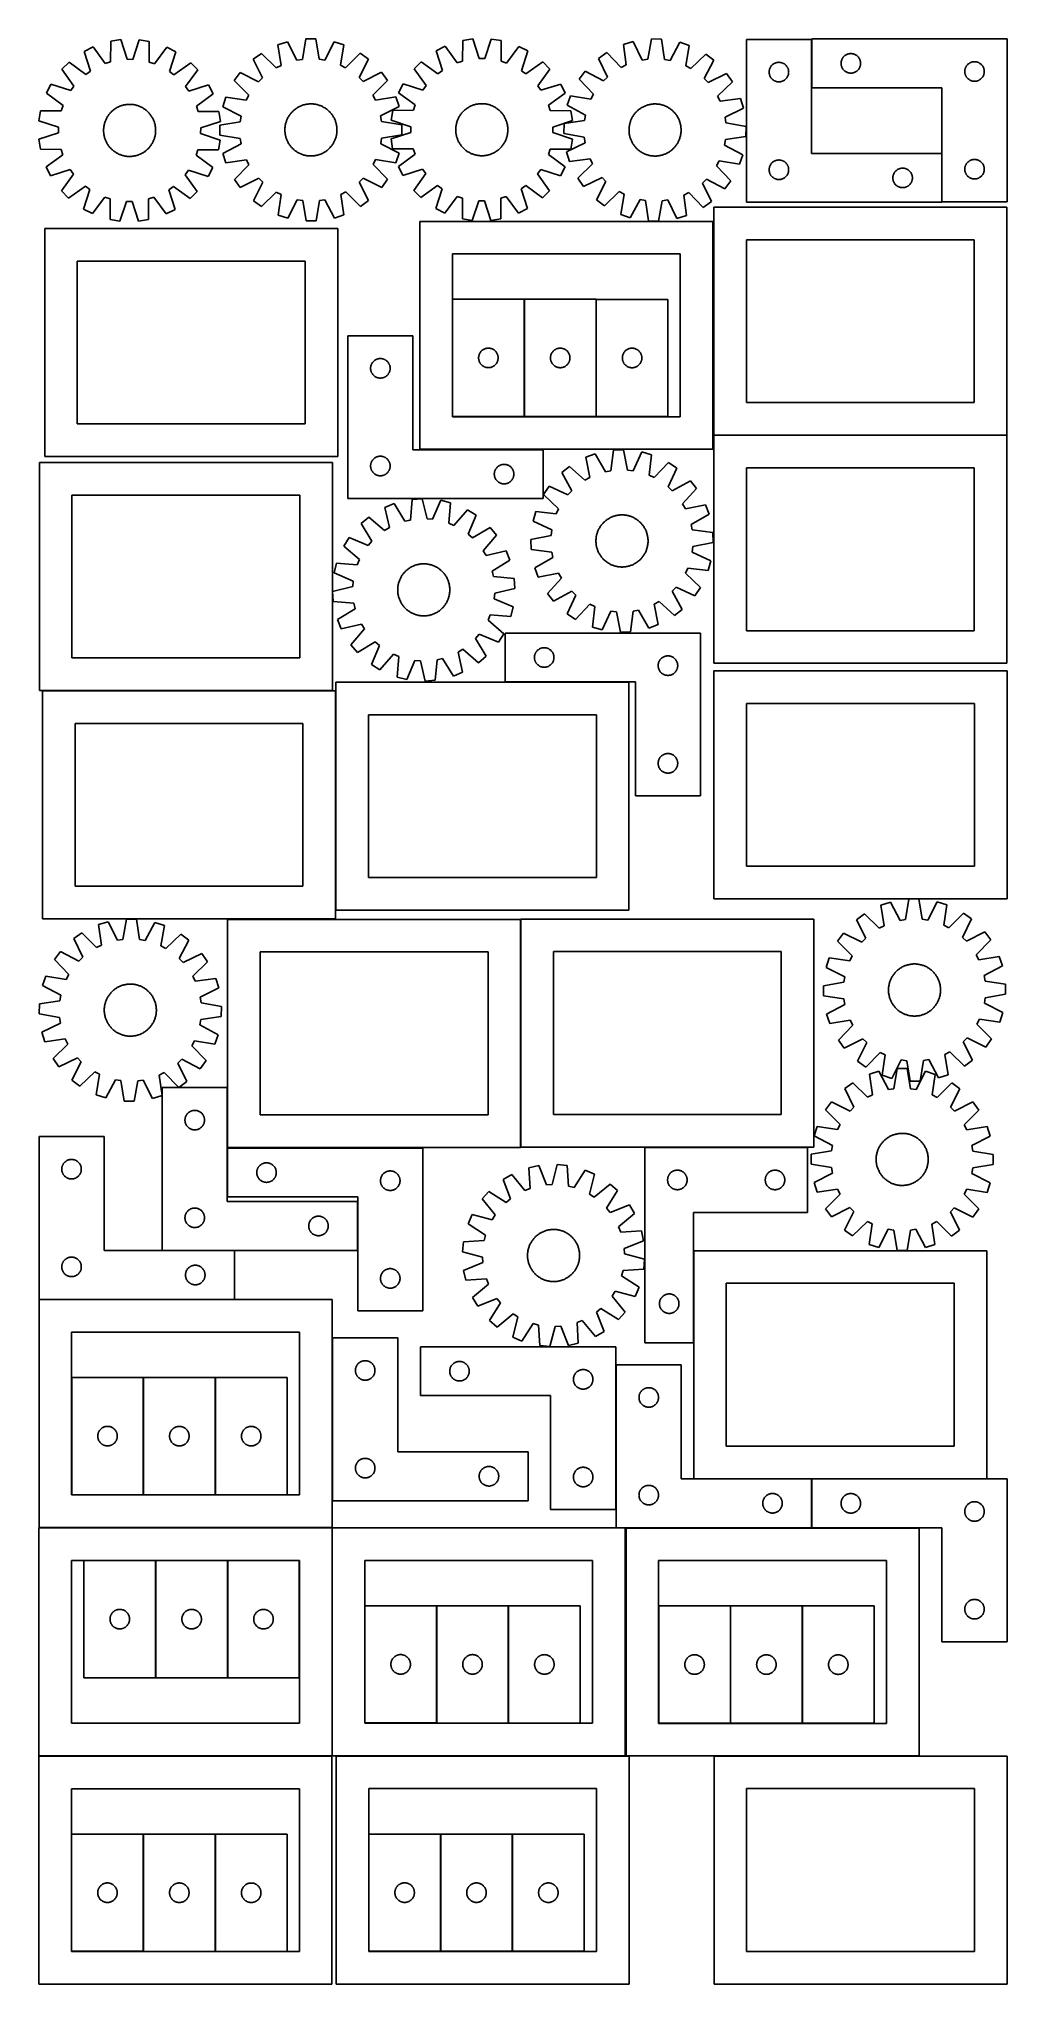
# Model space of a CAD drawing. Header units: millimetres. Extents: x 7 to 1493, y 7 to 2993.
import ezdxf

# ---------------------------------------------------------------- set-up
doc = ezdxf.new("R2010")
doc.units = ezdxf.units.MM
doc.layers.add('CUT', color=7, linetype='CONTINUOUS', true_color=0x000000)

msp = doc.modelspace()

# ---------------------------------------------------------------- linework, layer by layer
at = {"layer": 'CUT'}
for p, q in [((116.977103, 2989.98683), (116.663272, 2958.224017)), ((132.184082, 2992.327414), (116.977103, 2989.98683)), ((142.034676, 2962.129061), (132.184082, 2992.327414)), ((160.722658, 2992.202903), (150.608938, 2962.091652)), ((175.908635, 2989.729716), (160.722658, 2992.202903)), ((175.945302, 2957.965374), (175.908635, 2989.729716)), ((388.226188, 2988.961969), (373.599907, 2984.186777)), ((402.842641, 2960.760302), (388.226188, 2988.961969)), ((416.407348, 2993.466194), (411.30952, 2962.113572)), ((431.793383, 2993.487902), (416.407348, 2993.466194)), ((436.979662, 2962.14979), (431.793383, 2993.487902)), ((459.987141, 2989.063217), (445.450325, 2960.820417)), ((474.626838, 2984.329316), (459.987141, 2989.063217)), ((657.530173, 2990.96553), (657.28862, 2959.202086)), ((672.731786, 2993.340713), (657.530173, 2990.96553)), ((682.651072, 2963.164853), (672.731786, 2993.340713)), ((701.270572, 2993.281142), (691.225397, 2963.146955)), ((716.462137, 2990.842518), (701.270572, 2993.281142)), ((716.571085, 2959.078342), (716.462137, 2990.842518)), ((919.107075, 2989.480238), (904.398859, 2984.963719)), ((933.223926, 2961.025199), (919.107075, 2989.480238)), ((947.363283, 2993.486795), (941.713352, 2962.228947)), ((962.747309, 2993.237171), (947.363283, 2993.486795)), ((967.380141, 2961.812473), (962.747309, 2993.237171)), ((990.858654, 2988.315984), (975.826044, 2960.333929)), ((1005.412593, 2983.324652), (990.858654, 2988.315984)), ((1193.006835, 2992.554261), (1093.006835, 2992.554261)), ((1093.006835, 2992.554261), (1093.006835, 2742.554261)), ((1193.006835, 2817.554261), (1193.006835, 2992.554261)), ((1493.466043, 2993.44123), (1193.466043, 2993.44123)), ((1193.466043, 2993.44123), (1193.466043, 2918.44123)), ((1493.466043, 2743.44123), (1493.466043, 2993.44123)), ((52.896033, 2957.687278), (41.96909, 2946.855267)), ((78.615477, 2939.04633), (52.896033, 2957.687278)), ((89.796828, 2981.286343), (76.057412, 2974.3611)), ((76.057412, 2974.3611), (85.57419, 2944.055891)), ((108.497104, 2955.610003), (89.796828, 2981.286343)), ((116.663272, 2958.224017), (108.497104, 2955.610003)), ((150.608938, 2962.091652), (142.034676, 2962.129061)), ((184.08835, 2955.280203), (175.945302, 2957.965374)), ((203.011958, 2980.792393), (184.08835, 2955.280203)), ((216.690423, 2973.747528), (203.011958, 2980.792393)), ((206.909574, 2943.526513), (216.690423, 2973.747528)), ((348.189913, 2971.194547), (335.755109, 2962.1333)), ((335.755109, 2962.1333), (350.059488, 2933.772068)), ((370.805781, 2948.8899), (348.189913, 2971.194547)), ((373.599907, 2984.186777), (378.440077, 2952.793346)), ((411.30952, 2962.113572), (402.842641, 2960.760302)), ((445.450325, 2960.820417), (436.979662, 2962.14979)), ((469.875273, 2952.922352), (474.626838, 2984.329316)), ((500.073392, 2971.40884), (477.520554, 2949.040465)), ((498.309424, 2933.981235), (512.533716, 2962.382718)), ((512.533716, 2962.382718), (500.073392, 2971.40884)), ((593.522767, 2958.520243), (582.620501, 2947.663395)), ((619.284563, 2939.937869), (593.522767, 2958.520243)), ((630.369766, 2982.203216), (616.646144, 2975.246726)), ((616.646144, 2975.246726), (626.231858, 2944.963251)), ((649.128421, 2956.569495), (630.369766, 2982.203216)), ((657.28862, 2959.202086), (649.128421, 2956.569495)), ((691.225397, 2963.146955), (682.651072, 2963.164853)), ((724.720222, 2956.411708), (716.571085, 2959.078342)), ((743.585726, 2981.966893), (724.720222, 2956.411708)), ((757.280187, 2974.953172), (743.585726, 2981.966893)), ((747.568133, 2944.709978), (757.280187, 2974.953172)), ((780.333535, 2958.130301), (754.494387, 2939.655637)), ((791.190382, 2947.228034), (780.333535, 2958.130301)), ((878.763702, 2972.421608), (866.171039, 2963.581055)), ((866.171039, 2963.581055), (879.97305, 2934.971979)), ((900.982716, 2949.721605), (878.763702, 2972.421608)), ((904.398859, 2984.963719), (908.684662, 2953.489815)), ((941.713352, 2962.228947), (933.223926, 2961.025199)), ((975.826044, 2960.333929), (967.380141, 2961.812473)), ((1000.107914, 2952.006365), (1005.412593, 2983.324652)), ((1030.627341, 2969.957442), (1007.683549, 2947.990258)), ((1028.203621, 2932.566764), (1042.926554, 2960.712989)), ((1042.926554, 2960.712989), (1030.627341, 2969.957442)), ((1138.814551, 2956.956509), (1139.561519, 2957.153227)), ((1139.561519, 2957.153227), (1140.317624, 2957.31123)), ((1140.317624, 2957.31123), (1141.08086, 2957.430101)), ((1141.08086, 2957.430101), (1141.849203, 2957.509524)), ((1141.849203, 2957.509524), (1142.620616, 2957.549288)), ((1142.620616, 2957.549288), (1143.393054, 2957.549288)), ((1143.393054, 2957.549288), (1144.164467, 2957.509524)), ((1144.164467, 2957.509524), (1144.93281, 2957.430101)), ((1144.93281, 2957.430101), (1145.696046, 2957.31123)), ((1145.696046, 2957.31123), (1146.452151, 2957.153227)), ((1146.452151, 2957.153227), (1147.19912, 2956.956509)), ((1238.485932, 2956.713411), (1238.545545, 2957.483545)), ((1238.545545, 2957.483545), (1238.644725, 2958.249588)), ((1238.644725, 2958.249588), (1238.783208, 2959.009511)), ((1238.783208, 2959.009511), (1238.960627, 2959.761297)), ((1238.960627, 2959.761297), (1239.176512, 2960.502952)), ((1239.176512, 2960.502952), (1239.430291, 2961.232511)), ((1239.430291, 2961.232511), (1239.72129, 2961.948038)), ((1239.72129, 2961.948038), (1240.048737, 2962.647637)), ((1240.048737, 2962.647637), (1240.411765, 2963.329451)), ((1240.411765, 2963.329451), (1240.80941, 2963.991673)), ((1240.80941, 2963.991673), (1241.240618, 2964.632546)), ((1241.240618, 2964.632546), (1241.704246, 2965.250372)), ((1241.704246, 2965.250372), (1242.199064, 2965.843512)), ((1242.199064, 2965.843512), (1242.72376, 2966.410392)), ((1242.72376, 2966.410392), (1243.276943, 2966.94951)), ((1243.276943, 2966.94951), (1243.857145, 2967.459436)), ((1243.857145, 2967.459436), (1244.462829, 2967.938818)), ((1244.462829, 2967.938818), (1245.092387, 2968.386385)), ((1245.092387, 2968.386385), (1245.744151, 2968.800949)), ((1245.744151, 2968.800949), (1246.416392, 2969.181412)), ((1246.416392, 2969.181412), (1247.107327, 2969.526764)), ((1247.107327, 2969.526764), (1247.815125, 2969.836089)), ((1247.815125, 2969.836089), (1248.537907, 2970.108568)), ((1248.537907, 2970.108568), (1249.273759, 2970.343478)), ((1249.273759, 2970.343478), (1250.020727, 2970.540195)), ((1250.020727, 2970.540195), (1250.776832, 2970.698199)), ((1250.776832, 2970.698199), (1251.540068, 2970.81707)), ((1251.540068, 2970.81707), (1252.308411, 2970.896493)), ((1252.308411, 2970.896493), (1253.079824, 2970.936257)), ((1253.079824, 2970.936257), (1253.852262, 2970.936257)), ((1253.852262, 2970.936257), (1254.623675, 2970.896493)), ((1254.623675, 2970.896493), (1255.392019, 2970.81707)), ((1255.392019, 2970.81707), (1256.155255, 2970.698199)), ((1256.155255, 2970.698199), (1256.911359, 2970.540195)), ((1256.911359, 2970.540195), (1257.658328, 2970.343478)), ((1257.658328, 2970.343478), (1258.394179, 2970.108568)), ((1258.394179, 2970.108568), (1259.116962, 2969.836089)), ((1259.116962, 2969.836089), (1259.824759, 2969.526764)), ((1259.824759, 2969.526764), (1260.515694, 2969.181412)), ((1260.515694, 2969.181412), (1261.187935, 2968.800949)), ((1261.187935, 2968.800949), (1261.839699, 2968.386385)), ((1261.839699, 2968.386385), (1262.469257, 2967.938818)), ((1262.469257, 2967.938818), (1263.074941, 2967.459436)), ((1263.074941, 2967.459436), (1263.655143, 2966.94951)), ((1263.655143, 2966.94951), (1264.208326, 2966.410392)), ((1264.208326, 2966.410392), (1264.733022, 2965.843512)), ((1264.733022, 2965.843512), (1265.22784, 2965.250372)), ((1265.22784, 2965.250372), (1265.691468, 2964.632546)), ((1265.691468, 2964.632546), (1266.122677, 2963.991673)), ((1266.122677, 2963.991673), (1266.520322, 2963.329451)), ((1266.520322, 2963.329451), (1266.883349, 2962.647637)), ((1266.883349, 2962.647637), (1267.210797, 2961.948038)), ((1267.210797, 2961.948038), (1267.501795, 2961.232511)), ((1267.501795, 2961.232511), (1267.755574, 2960.502952)), ((1267.755574, 2960.502952), (1267.971459, 2959.761297)), ((1267.971459, 2959.761297), (1268.148878, 2959.009511)), ((1268.148878, 2959.009511), (1268.287362, 2958.249588)), ((1268.287362, 2958.249588), (1268.386541, 2957.483545)), ((1268.386541, 2957.483545), (1268.446155, 2956.713411)), ((1437.107327, 2957.026764), (1437.815125, 2957.336089)), ((1437.815125, 2957.336089), (1438.537907, 2957.608568)), ((1438.537907, 2957.608568), (1439.273759, 2957.843478)), ((1439.273759, 2957.843478), (1440.020727, 2958.040195)), ((1440.020727, 2958.040195), (1440.776832, 2958.198199)), ((1440.776832, 2958.198199), (1441.540068, 2958.31707)), ((1441.540068, 2958.31707), (1442.308411, 2958.396493)), ((1442.308411, 2958.396493), (1443.079824, 2958.436257)), ((1443.079824, 2958.436257), (1443.852262, 2958.436257)), ((1443.852262, 2958.436257), (1444.623675, 2958.396493)), ((1444.623675, 2958.396493), (1445.392019, 2958.31707)), ((1445.392019, 2958.31707), (1446.155255, 2958.198199)), ((1446.155255, 2958.198199), (1446.911359, 2958.040195)), ((1446.911359, 2958.040195), (1447.658328, 2957.843478)), ((1447.658328, 2957.843478), (1448.394179, 2957.608568)), ((1448.394179, 2957.608568), (1449.116962, 2957.336089)), ((1449.116962, 2957.336089), (1449.824759, 2957.026764)), ((41.96909, 2946.855267), (60.384907, 2920.974147)), ((85.57419, 2944.055891), (78.615477, 2939.04633)), ((213.824309, 2938.456423), (206.909574, 2943.526513)), ((239.70543, 2956.872241), (213.824309, 2938.456423)), ((231.896493, 2920.225853), (250.53744, 2945.945298)), ((250.53744, 2945.945298), (239.70543, 2956.872241)), ((315.603589, 2941.924836), (306.577466, 2929.464512)), ((306.577466, 2929.464512), (328.945842, 2906.911674)), ((344.005072, 2927.700543), (315.603589, 2941.924836)), ((350.059488, 2933.772068), (344.005072, 2927.700543)), ((378.440077, 2952.793346), (370.805781, 2948.8899)), ((477.520554, 2949.040465), (469.875273, 2952.922352)), ((504.380948, 2927.926819), (498.309424, 2933.981235)), ((532.742181, 2942.231198), (504.380948, 2927.926819)), ((519.49878, 2907.180526), (541.803427, 2929.796394)), ((541.803427, 2929.796394), (532.742181, 2942.231198)), ((582.620501, 2947.663395), (601.095165, 2921.824248)), ((626.231858, 2944.963251), (619.284563, 2939.937869)), ((754.494387, 2939.655637), (747.568133, 2944.709978)), ((772.608009, 2921.466238), (791.190382, 2947.228034)), ((845.666281, 2943.7311), (836.421827, 2931.431887)), ((836.421827, 2931.431887), (858.389011, 2908.488096)), ((873.812506, 2929.008167), (845.666281, 2943.7311)), ((879.97305, 2934.971979), (873.812506, 2929.008167)), ((908.684662, 2953.489815), (900.982716, 2949.721605)), ((1007.683549, 2947.990258), (1000.107914, 2952.006365)), ((1034.167433, 2926.406219), (1028.203621, 2932.566764)), ((1062.776509, 2940.208231), (1034.167433, 2926.406219)), ((1048.917059, 2905.396553), (1071.617062, 2927.615568)), ((1071.617062, 2927.615568), (1062.776509, 2940.208231)), ((1128.006835, 2942.554261), (1128.026724, 2943.326442)), ((1128.026724, 2941.78208), (1128.006835, 2942.554261)), ((1128.026724, 2943.326442), (1128.086337, 2944.096576)), ((1128.086337, 2941.011946), (1128.026724, 2941.78208)), ((1128.086337, 2944.096576), (1128.185517, 2944.86262)), ((1128.185517, 2940.245902), (1128.086337, 2941.011946)), ((1128.185517, 2944.86262), (1128.324, 2945.622542)), ((1128.324, 2939.48598), (1128.185517, 2940.245902)), ((1128.324, 2945.622542), (1128.501419, 2946.374328)), ((1128.501419, 2938.734194), (1128.324, 2939.48598)), ((1128.501419, 2946.374328), (1128.717304, 2947.115983)), ((1128.717304, 2937.992538), (1128.501419, 2938.734194)), ((1128.717304, 2947.115983), (1128.971083, 2947.845542)), ((1128.971083, 2937.26298), (1128.717304, 2937.992538)), ((1128.971083, 2947.845542), (1129.262081, 2948.56107)), ((1129.262081, 2936.547452), (1128.971083, 2937.26298)), ((1129.262081, 2948.56107), (1129.589529, 2949.260668)), ((1129.589529, 2935.847854), (1129.262081, 2936.547452)), ((1129.589529, 2949.260668), (1129.952556, 2949.942482)), ((1129.952556, 2935.16604), (1129.589529, 2935.847854)), ((1129.952556, 2949.942482), (1130.350202, 2950.604704)), ((1130.350202, 2934.503818), (1129.952556, 2935.16604)), ((1130.350202, 2950.604704), (1130.78141, 2951.245577)), ((1130.78141, 2933.862945), (1130.350202, 2934.503818)), ((1130.78141, 2951.245577), (1131.245038, 2951.863403)), ((1131.245038, 2933.245119), (1130.78141, 2933.862945)), ((1131.245038, 2951.863403), (1131.739856, 2952.456543)), ((1131.739856, 2932.651979), (1131.245038, 2933.245119)), ((1131.739856, 2952.456543), (1132.264552, 2953.023423)), ((1132.264552, 2932.085099), (1131.739856, 2932.651979)), ((1132.264552, 2953.023423), (1132.817735, 2953.562541)), ((1132.817735, 2931.54598), (1132.264552, 2932.085099)), ((1132.817735, 2953.562541), (1133.397937, 2954.072468)), ((1133.397937, 2931.036054), (1132.817735, 2931.54598)), ((1133.397937, 2954.072468), (1134.003621, 2954.55185)), ((1134.003621, 2930.556672), (1133.397937, 2931.036054)), ((1134.003621, 2954.55185), (1134.633179, 2954.999416)), ((1134.633179, 2930.109106), (1134.003621, 2930.556672)), ((1134.633179, 2954.999416), (1135.284943, 2955.41398)), ((1135.284943, 2929.694542), (1134.633179, 2930.109106)), ((1135.284943, 2955.41398), (1135.957184, 2955.794443)), ((1135.957184, 2929.314079), (1135.284943, 2929.694542)), ((1135.957184, 2955.794443), (1136.648119, 2956.139795)), ((1136.648119, 2928.968727), (1135.957184, 2929.314079)), ((1136.648119, 2956.139795), (1137.355917, 2956.44912)), ((1137.355917, 2928.659401), (1136.648119, 2928.968727)), ((1137.355917, 2956.44912), (1138.078699, 2956.721599)), ((1138.078699, 2928.386923), (1137.355917, 2928.659401)), ((1138.078699, 2956.721599), (1138.814551, 2956.956509)), ((1138.814551, 2928.152013), (1138.078699, 2928.386923)), ((1139.561519, 2927.955295), (1138.814551, 2928.152013)), ((1140.317624, 2927.797292), (1139.561519, 2927.955295)), ((1141.08086, 2927.678421), (1140.317624, 2927.797292)), ((1141.849203, 2927.598998), (1141.08086, 2927.678421)), ((1142.620616, 2927.559234), (1141.849203, 2927.598998)), ((1143.393054, 2927.559234), (1142.620616, 2927.559234)), ((1144.164467, 2927.598998), (1143.393054, 2927.559234)), ((1144.93281, 2927.678421), (1144.164467, 2927.598998)), ((1145.696046, 2927.797292), (1144.93281, 2927.678421)), ((1146.452151, 2927.955295), (1145.696046, 2927.797292)), ((1147.19912, 2928.152013), (1146.452151, 2927.955295)), ((1147.19912, 2956.956509), (1147.934971, 2956.721599)), ((1147.934971, 2928.386923), (1147.19912, 2928.152013)), ((1147.934971, 2956.721599), (1148.657753, 2956.44912)), ((1148.657753, 2928.659401), (1147.934971, 2928.386923)), ((1148.657753, 2956.44912), (1149.365551, 2956.139795)), ((1149.365551, 2928.968727), (1148.657753, 2928.659401)), ((1149.365551, 2956.139795), (1150.056486, 2955.794443)), ((1150.056486, 2929.314079), (1149.365551, 2928.968727)), ((1150.056486, 2955.794443), (1150.728727, 2955.41398)), ((1150.728727, 2929.694542), (1150.056486, 2929.314079)), ((1150.728727, 2955.41398), (1151.380491, 2954.999416)), ((1151.380491, 2930.109106), (1150.728727, 2929.694542)), ((1151.380491, 2954.999416), (1152.010049, 2954.55185)), ((1152.010049, 2930.556672), (1151.380491, 2930.109106)), ((1152.010049, 2954.55185), (1152.615733, 2954.072468)), ((1152.615733, 2931.036054), (1152.010049, 2930.556672)), ((1152.615733, 2954.072468), (1153.195935, 2953.562541)), ((1153.195935, 2931.54598), (1152.615733, 2931.036054)), ((1153.195935, 2953.562541), (1153.749118, 2953.023423)), ((1153.749118, 2932.085099), (1153.195935, 2931.54598)), ((1153.749118, 2953.023423), (1154.273814, 2952.456543)), ((1154.273814, 2932.651979), (1153.749118, 2932.085099)), ((1154.273814, 2952.456543), (1154.768632, 2951.863403)), ((1154.768632, 2933.245119), (1154.273814, 2932.651979)), ((1154.768632, 2951.863403), (1155.23226, 2951.245577)), ((1155.23226, 2933.862945), (1154.768632, 2933.245119)), ((1155.23226, 2951.245577), (1155.663468, 2950.604704)), ((1155.663468, 2934.503818), (1155.23226, 2933.862945)), ((1155.663468, 2950.604704), (1156.061114, 2949.942482)), ((1156.061114, 2935.16604), (1155.663468, 2934.503818)), ((1156.061114, 2949.942482), (1156.424141, 2949.260668)), ((1156.424141, 2935.847854), (1156.061114, 2935.16604)), ((1156.424141, 2949.260668), (1156.751589, 2948.56107)), ((1156.751589, 2936.547452), (1156.424141, 2935.847854)), ((1156.751589, 2948.56107), (1157.042587, 2947.845542)), ((1157.042587, 2937.26298), (1156.751589, 2936.547452)), ((1157.042587, 2947.845542), (1157.296366, 2947.115983)), ((1157.296366, 2937.992538), (1157.042587, 2937.26298)), ((1157.296366, 2947.115983), (1157.512251, 2946.374328)), ((1157.512251, 2938.734194), (1157.296366, 2937.992538)), ((1157.512251, 2946.374328), (1157.68967, 2945.622542)), ((1157.68967, 2939.48598), (1157.512251, 2938.734194)), ((1157.68967, 2945.622542), (1157.828153, 2944.86262)), ((1157.828153, 2940.245902), (1157.68967, 2939.48598)), ((1157.828153, 2944.86262), (1157.927333, 2944.096576)), ((1157.927333, 2941.011946), (1157.828153, 2940.245902)), ((1157.927333, 2944.096576), (1157.986946, 2943.326442)), ((1157.986946, 2941.78208), (1157.927333, 2941.011946)), ((1157.986946, 2943.326442), (1158.006835, 2942.554261)), ((1158.006835, 2942.554261), (1157.986946, 2941.78208)), ((1238.466043, 2955.94123), (1238.485932, 2956.713411)), ((1238.485932, 2955.169048), (1238.466043, 2955.94123)), ((1238.545545, 2954.398915), (1238.485932, 2955.169048)), ((1238.644725, 2953.632871), (1238.545545, 2954.398915)), ((1238.783208, 2952.872949), (1238.644725, 2953.632871)), ((1238.960627, 2952.121163), (1238.783208, 2952.872949)), ((1239.176512, 2951.379507), (1238.960627, 2952.121163)), ((1239.430291, 2950.649948), (1239.176512, 2951.379507)), ((1239.72129, 2949.934421), (1239.430291, 2950.649948)), ((1240.048737, 2949.234823), (1239.72129, 2949.934421)), ((1240.411765, 2948.553009), (1240.048737, 2949.234823)), ((1240.80941, 2947.890787), (1240.411765, 2948.553009)), ((1241.240618, 2947.249913), (1240.80941, 2947.890787)), ((1241.704246, 2946.632088), (1241.240618, 2947.249913)), ((1242.199064, 2946.038948), (1241.704246, 2946.632088)), ((1242.72376, 2945.472067), (1242.199064, 2946.038948)), ((1243.276943, 2944.932949), (1242.72376, 2945.472067)), ((1243.857145, 2944.423023), (1243.276943, 2944.932949)), ((1244.462829, 2943.943641), (1243.857145, 2944.423023)), ((1245.092387, 2943.496075), (1244.462829, 2943.943641)), ((1245.744151, 2943.08151), (1245.092387, 2943.496075)), ((1246.416392, 2942.701048), (1245.744151, 2943.08151)), ((1247.107327, 2942.355696), (1246.416392, 2942.701048)), ((1247.815125, 2942.04637), (1247.107327, 2942.355696)), ((1248.537907, 2941.773891), (1247.815125, 2942.04637)), ((1249.273759, 2941.538982), (1248.537907, 2941.773891)), ((1250.020727, 2941.342264), (1249.273759, 2941.538982)), ((1250.776832, 2941.184261), (1250.020727, 2941.342264)), ((1251.540068, 2941.06539), (1250.776832, 2941.184261)), ((1252.308411, 2940.985967), (1251.540068, 2941.06539)), ((1253.079824, 2940.946203), (1252.308411, 2940.985967)), ((1253.852262, 2940.946203), (1253.079824, 2940.946203)), ((1254.623675, 2940.985967), (1253.852262, 2940.946203)), ((1255.392019, 2941.06539), (1254.623675, 2940.985967)), ((1256.155255, 2941.184261), (1255.392019, 2941.06539)), ((1256.911359, 2941.342264), (1256.155255, 2941.184261)), ((1257.658328, 2941.538982), (1256.911359, 2941.342264)), ((1258.394179, 2941.773891), (1257.658328, 2941.538982)), ((1259.116962, 2942.04637), (1258.394179, 2941.773891)), ((1259.824759, 2942.355696), (1259.116962, 2942.04637)), ((1260.515694, 2942.701048), (1259.824759, 2942.355696)), ((1261.187935, 2943.08151), (1260.515694, 2942.701048)), ((1261.839699, 2943.496075), (1261.187935, 2943.08151)), ((1262.469257, 2943.943641), (1261.839699, 2943.496075)), ((1263.074941, 2944.423023), (1262.469257, 2943.943641)), ((1263.655143, 2944.932949), (1263.074941, 2944.423023)), ((1264.208326, 2945.472067), (1263.655143, 2944.932949)), ((1264.733022, 2946.038948), (1264.208326, 2945.472067)), ((1265.22784, 2946.632088), (1264.733022, 2946.038948)), ((1265.691468, 2947.249913), (1265.22784, 2946.632088)), ((1266.122677, 2947.890787), (1265.691468, 2947.249913)), ((1266.520322, 2948.553009), (1266.122677, 2947.890787)), ((1266.883349, 2949.234823), (1266.520322, 2948.553009)), ((1267.210797, 2949.934421), (1266.883349, 2949.234823)), ((1267.501795, 2950.649948), (1267.210797, 2949.934421)), ((1267.755574, 2951.379507), (1267.501795, 2950.649948)), ((1267.971459, 2952.121163), (1267.755574, 2951.379507)), ((1268.148878, 2952.872949), (1267.971459, 2952.121163)), ((1268.287362, 2953.632871), (1268.148878, 2952.872949)), ((1268.386541, 2954.398915), (1268.287362, 2953.632871)), ((1268.446155, 2955.169048), (1268.386541, 2954.398915)), ((1268.446155, 2956.713411), (1268.466043, 2955.94123)), ((1268.466043, 2955.94123), (1268.446155, 2955.169048)), ((1428.466043, 2943.44123), (1428.485932, 2944.213411)), ((1428.485932, 2942.669048), (1428.466043, 2943.44123)), ((1428.485932, 2944.213411), (1428.545545, 2944.983545)), ((1428.545545, 2941.898915), (1428.485932, 2942.669048)), ((1428.545545, 2944.983545), (1428.644725, 2945.749588)), ((1428.644725, 2941.132871), (1428.545545, 2941.898915)), ((1428.644725, 2945.749588), (1428.783208, 2946.509511)), ((1428.783208, 2940.372949), (1428.644725, 2941.132871)), ((1428.783208, 2946.509511), (1428.960627, 2947.261297)), ((1428.960627, 2939.621163), (1428.783208, 2940.372949)), ((1428.960627, 2947.261297), (1429.176512, 2948.002952)), ((1429.176512, 2938.879507), (1428.960627, 2939.621163)), ((1429.176512, 2948.002952), (1429.430291, 2948.732511)), ((1429.430291, 2938.149948), (1429.176512, 2938.879507)), ((1429.430291, 2948.732511), (1429.72129, 2949.448038)), ((1429.72129, 2937.434421), (1429.430291, 2938.149948)), ((1429.72129, 2949.448038), (1430.048737, 2950.147637)), ((1430.048737, 2936.734823), (1429.72129, 2937.434421)), ((1430.048737, 2950.147637), (1430.411765, 2950.829451)), ((1430.411765, 2936.053009), (1430.048737, 2936.734823)), ((1430.411765, 2950.829451), (1430.80941, 2951.491673)), ((1430.80941, 2935.390787), (1430.411765, 2936.053009)), ((1430.80941, 2951.491673), (1431.240618, 2952.132546)), ((1431.240618, 2934.749913), (1430.80941, 2935.390787)), ((1431.240618, 2952.132546), (1431.704246, 2952.750372)), ((1431.704246, 2934.132088), (1431.240618, 2934.749913)), ((1431.704246, 2952.750372), (1432.199064, 2953.343512)), ((1432.199064, 2933.538948), (1431.704246, 2934.132088)), ((1432.199064, 2953.343512), (1432.72376, 2953.910392)), ((1432.72376, 2932.972067), (1432.199064, 2933.538948)), ((1432.72376, 2953.910392), (1433.276943, 2954.44951)), ((1433.276943, 2932.432949), (1432.72376, 2932.972067)), ((1433.276943, 2954.44951), (1433.857145, 2954.959436)), ((1433.857145, 2931.923023), (1433.276943, 2932.432949)), ((1433.857145, 2954.959436), (1434.462829, 2955.438818)), ((1434.462829, 2931.443641), (1433.857145, 2931.923023)), ((1434.462829, 2955.438818), (1435.092387, 2955.886385)), ((1435.092387, 2930.996075), (1434.462829, 2931.443641)), ((1435.092387, 2955.886385), (1435.744151, 2956.300949)), ((1435.744151, 2930.58151), (1435.092387, 2930.996075)), ((1435.744151, 2956.300949), (1436.416392, 2956.681412)), ((1436.416392, 2930.201048), (1435.744151, 2930.58151)), ((1436.416392, 2956.681412), (1437.107327, 2957.026764)), ((1437.107327, 2929.855696), (1436.416392, 2930.201048)), ((1437.815125, 2929.54637), (1437.107327, 2929.855696)), ((1438.537907, 2929.273891), (1437.815125, 2929.54637)), ((1439.273759, 2929.038982), (1438.537907, 2929.273891)), ((1440.020727, 2928.842264), (1439.273759, 2929.038982)), ((1440.776832, 2928.684261), (1440.020727, 2928.842264)), ((1441.540068, 2928.56539), (1440.776832, 2928.684261)), ((1442.308411, 2928.485967), (1441.540068, 2928.56539)), ((1443.079824, 2928.446203), (1442.308411, 2928.485967)), ((1443.852262, 2928.446203), (1443.079824, 2928.446203)), ((1444.623675, 2928.485967), (1443.852262, 2928.446203)), ((1445.392019, 2928.56539), (1444.623675, 2928.485967)), ((1446.155255, 2928.684261), (1445.392019, 2928.56539)), ((1446.911359, 2928.842264), (1446.155255, 2928.684261)), ((1447.658328, 2929.038982), (1446.911359, 2928.842264)), ((1448.394179, 2929.273891), (1447.658328, 2929.038982)), ((1449.116962, 2929.54637), (1448.394179, 2929.273891)), ((1449.824759, 2929.855696), (1449.116962, 2929.54637)), ((1449.824759, 2957.026764), (1450.515694, 2956.681412)), ((1450.515694, 2930.201048), (1449.824759, 2929.855696)), ((1450.515694, 2956.681412), (1451.187935, 2956.300949)), ((1451.187935, 2930.58151), (1450.515694, 2930.201048)), ((1451.187935, 2956.300949), (1451.839699, 2955.886385)), ((1451.839699, 2930.996075), (1451.187935, 2930.58151)), ((1451.839699, 2955.886385), (1452.469257, 2955.438818)), ((1452.469257, 2931.443641), (1451.839699, 2930.996075)), ((1452.469257, 2955.438818), (1453.074941, 2954.959436)), ((1453.074941, 2931.923023), (1452.469257, 2931.443641)), ((1453.074941, 2954.959436), (1453.655143, 2954.44951)), ((1453.655143, 2932.432949), (1453.074941, 2931.923023)), ((1453.655143, 2954.44951), (1454.208326, 2953.910392)), ((1454.208326, 2932.972067), (1453.655143, 2932.432949)), ((1454.208326, 2953.910392), (1454.733022, 2953.343512)), ((1454.733022, 2933.538948), (1454.208326, 2932.972067)), ((1454.733022, 2953.343512), (1455.22784, 2952.750372)), ((1455.22784, 2934.132088), (1454.733022, 2933.538948)), ((1455.22784, 2952.750372), (1455.691468, 2952.132546)), ((1455.691468, 2934.749913), (1455.22784, 2934.132088)), ((1455.691468, 2952.132546), (1456.122677, 2951.491673)), ((1456.122677, 2935.390787), (1455.691468, 2934.749913)), ((1456.122677, 2951.491673), (1456.520322, 2950.829451)), ((1456.520322, 2936.053009), (1456.122677, 2935.390787)), ((1456.520322, 2950.829451), (1456.883349, 2950.147637)), ((1456.883349, 2936.734823), (1456.520322, 2936.053009)), ((1456.883349, 2950.147637), (1457.210797, 2949.448038)), ((1457.210797, 2937.434421), (1456.883349, 2936.734823)), ((1457.210797, 2949.448038), (1457.501795, 2948.732511)), ((1457.501795, 2938.149948), (1457.210797, 2937.434421)), ((1457.501795, 2948.732511), (1457.755574, 2948.002952)), ((1457.755574, 2938.879507), (1457.501795, 2938.149948)), ((1457.755574, 2948.002952), (1457.971459, 2947.261297)), ((1457.971459, 2939.621163), (1457.755574, 2938.879507)), ((1457.971459, 2947.261297), (1458.148878, 2946.509511)), ((1458.148878, 2940.372949), (1457.971459, 2939.621163)), ((1458.148878, 2946.509511), (1458.287362, 2945.749588)), ((1458.287362, 2941.132871), (1458.148878, 2940.372949)), ((1458.287362, 2945.749588), (1458.386541, 2944.983545)), ((1458.386541, 2941.898915), (1458.287362, 2941.132871)), ((1458.386541, 2944.983545), (1458.446155, 2944.213411)), ((1458.446155, 2942.669048), (1458.386541, 2941.898915)), ((1458.446155, 2944.213411), (1458.466043, 2943.44123)), ((1458.466043, 2943.44123), (1458.446155, 2942.669048)), ((25.093803, 2923.840261), (18.048938, 2910.161795)), ((18.048938, 2910.161795), (43.561128, 2891.238187)), ((55.314818, 2914.059411), (25.093803, 2923.840261)), ((60.384907, 2920.974147), (55.314818, 2914.059411)), ((236.906053, 2913.267141), (231.896493, 2920.225853)), ((267.211262, 2922.783919), (236.906053, 2913.267141)), ((248.460165, 2890.344227), (274.136505, 2909.044502)), ((274.136505, 2909.044502), (267.211262, 2922.783919)), ((293.65699, 2904.017958), (288.92309, 2889.378261)), ((325.063954, 2899.266393), (293.65699, 2904.017958)), ((328.945842, 2906.911674), (325.063954, 2899.266393)), ((523.402226, 2899.54623), (519.49878, 2907.180526)), ((554.795657, 2904.3864), (523.402226, 2899.54623)), ((559.570849, 2889.760119), (554.795657, 2904.3864)), ((565.79763, 2924.610048), (558.783909, 2910.915587)), ((558.783909, 2910.915587), (584.339094, 2892.050082)), ((596.040823, 2914.897993), (565.79763, 2924.610048)), ((601.095165, 2921.824248), (596.040823, 2914.897993)), ((777.633391, 2914.518943), (772.608009, 2921.466238)), ((807.916866, 2924.104657), (777.633391, 2914.518943)), ((789.239635, 2891.62238), (814.873355, 2910.381035)), ((814.873355, 2910.381035), (807.916866, 2924.104657)), ((823.054617, 2906.21714), (818.063285, 2891.6632)), ((854.372905, 2900.91246), (823.054617, 2906.21714)), ((858.389011, 2908.488096), (854.372905, 2900.91246)), ((1052.685269, 2897.694608), (1048.917059, 2905.396553)), ((1084.159173, 2901.98041), (1052.685269, 2897.694608)), ((1088.675692, 2887.272195), (1084.159173, 2901.98041)), ((1193.466043, 2918.44123), (1393.466043, 2918.44123)), ((1393.466043, 2918.44123), (1393.466043, 2743.44123)), ((9.111615, 2883.058473), (6.638428, 2867.872496)), ((6.638428, 2867.872496), (36.749679, 2857.758776)), ((40.875957, 2883.095139), (9.111615, 2883.058473)), ((43.561128, 2891.238187), (40.875957, 2883.095139)), ((108.163443, 2866.413631), (108.603508, 2867.59064)), ((108.603508, 2867.59064), (109.080326, 2868.753245)), ((109.080326, 2868.753245), (109.593428, 2869.900299)), ((109.593428, 2869.900299), (110.142306, 2871.030671)), ((110.142306, 2871.030671), (110.72642, 2872.143244)), ((110.72642, 2872.143244), (111.345191, 2873.23692)), ((111.345191, 2873.23692), (111.998011, 2874.310621)), ((111.998011, 2874.310621), (112.684234, 2875.363286)), ((112.684234, 2875.363286), (113.403184, 2876.393878)), ((113.403184, 2876.393878), (114.154151, 2877.401377)), ((114.154151, 2877.401377), (114.936393, 2878.384792)), ((114.936393, 2878.384792), (115.749139, 2879.34315)), ((115.749139, 2879.34315), (116.591587, 2880.275506)), ((116.591587, 2880.275506), (117.462905, 2881.180941)), ((117.462905, 2881.180941), (118.362234, 2882.058559)), ((118.362234, 2882.058559), (119.288686, 2882.907497)), ((119.288686, 2882.907497), (120.241346, 2883.726914)), ((120.241346, 2883.726914), (121.219274, 2884.516004)), ((121.219274, 2884.516004), (122.221506, 2885.273987)), ((122.221506, 2885.273987), (123.247053, 2886.000115)), ((123.247053, 2886.000115), (124.294901, 2886.693671)), ((124.294901, 2886.693671), (125.364018, 2887.353971)), ((125.364018, 2887.353971), (126.453347, 2887.980364)), ((126.453347, 2887.980364), (127.561815, 2888.572231)), ((127.561815, 2888.572231), (128.688326, 2889.128989)), ((128.688326, 2889.128989), (129.83177, 2889.650087)), ((129.83177, 2889.650087), (130.991018, 2890.135011)), ((130.991018, 2890.135011), (132.164925, 2890.583283)), ((132.164925, 2890.583283), (133.352334, 2890.994461)), ((133.352334, 2890.994461), (134.552072, 2891.368138)), ((134.552072, 2891.368138), (135.762956, 2891.703947)), ((135.762956, 2891.703947), (136.98379, 2892.001555)), ((136.98379, 2892.001555), (138.21337, 2892.260668)), ((138.21337, 2892.260668), (139.450483, 2892.481032)), ((139.450483, 2892.481032), (140.693906, 2892.662428)), ((140.693906, 2892.662428), (141.942414, 2892.804679)), ((141.942414, 2892.804679), (143.194774, 2892.907642)), ((143.194774, 2892.907642), (144.44975, 2892.971217)), ((144.44975, 2892.971217), (145.706104, 2892.99534)), ((145.706104, 2892.99534), (146.962595, 2892.979989)), ((146.962595, 2892.979989), (148.217985, 2892.925178)), ((148.217985, 2892.925178), (149.471033, 2892.830962)), ((149.471033, 2892.830962), (150.720504, 2892.697432)), ((150.720504, 2892.697432), (151.965164, 2892.524722)), ((151.965164, 2892.524722), (153.203784, 2892.313001)), ((153.203784, 2892.313001), (154.435143, 2892.062479)), ((154.435143, 2892.062479), (155.658026, 2891.773402)), ((155.658026, 2891.773402), (156.871225, 2891.446057)), ((156.871225, 2891.446057), (158.073543, 2891.080765)), ((158.073543, 2891.080765), (159.263794, 2890.677888)), ((159.263794, 2890.677888), (160.440802, 2890.237823)), ((160.440802, 2890.237823), (161.603408, 2889.761004)), ((161.603408, 2889.761004), (162.750462, 2889.247903)), ((162.750462, 2889.247903), (163.880833, 2888.699024)), ((163.880833, 2888.699024), (164.993406, 2888.114911)), ((164.993406, 2888.114911), (166.087083, 2887.496139)), ((166.087083, 2887.496139), (167.160784, 2886.84332)), ((167.160784, 2886.84332), (168.213449, 2886.157096)), ((168.213449, 2886.157096), (169.24404, 2885.438147)), ((169.24404, 2885.438147), (170.25154, 2884.68718)), ((170.25154, 2884.68718), (171.234954, 2883.904938)), ((171.234954, 2883.904938), (172.193312, 2883.092192)), ((172.193312, 2883.092192), (173.125669, 2882.249744)), ((173.125669, 2882.249744), (174.031103, 2881.378425)), ((174.031103, 2881.378425), (174.908722, 2880.479097)), ((174.908722, 2880.479097), (175.757659, 2879.552645)), ((175.757659, 2879.552645), (176.577077, 2878.599985)), ((176.577077, 2878.599985), (177.366166, 2877.622056)), ((177.366166, 2877.622056), (178.124149, 2876.619824)), ((178.124149, 2876.619824), (178.850277, 2875.594278)), ((178.850277, 2875.594278), (179.543834, 2874.54643)), ((179.543834, 2874.54643), (180.204134, 2873.477313)), ((180.204134, 2873.477313), (180.830527, 2872.387984)), ((180.830527, 2872.387984), (181.422394, 2871.279516)), ((181.422394, 2871.279516), (181.979151, 2870.153005)), ((181.979151, 2870.153005), (182.500249, 2869.009561)), ((182.500249, 2869.009561), (182.985174, 2867.850313)), ((182.985174, 2867.850313), (183.433446, 2866.676406)), ((251.07418, 2882.178059), (248.460165, 2890.344227)), ((282.836992, 2881.864228), (251.07418, 2882.178059)), ((285.177577, 2866.657249), (282.836992, 2881.864228)), ((288.92309, 2889.378261), (317.16589, 2874.841445)), ((317.16589, 2874.841445), (315.836517, 2866.370782)), ((386.538445, 2866.888968), (386.971707, 2868.068498)), ((386.971707, 2868.068498), (387.441805, 2869.233836)), ((387.441805, 2869.233836), (387.948275, 2870.383834)), ((387.948275, 2870.383834), (388.490618, 2871.517356)), ((388.490618, 2871.517356), (389.068298, 2872.633283)), ((389.068298, 2872.633283), (389.680744, 2873.730514)), ((389.680744, 2873.730514), (390.327354, 2874.807966)), ((390.327354, 2874.807966), (391.007488, 2875.864576)), ((391.007488, 2875.864576), (391.720475, 2876.899301)), ((391.720475, 2876.899301), (392.465612, 2877.91112)), ((392.465612, 2877.91112), (393.242163, 2878.899034)), ((393.242163, 2878.899034), (394.049363, 2879.862069)), ((394.049363, 2879.862069), (394.886413, 2880.799274)), ((394.886413, 2880.799274), (395.752489, 2881.709724)), ((395.752489, 2881.709724), (396.646736, 2882.592521)), ((396.646736, 2882.592521), (397.56827, 2883.446793)), ((397.56827, 2883.446793), (398.516184, 2884.271697)), ((398.516184, 2884.271697), (399.48954, 2885.06642)), ((399.48954, 2885.06642), (400.487379, 2885.830177)), ((400.487379, 2885.830177), (401.508715, 2886.562214)), ((401.508715, 2886.562214), (402.552542, 2887.261809)), ((402.552542, 2887.261809), (403.617828, 2887.928271)), ((403.617828, 2887.928271), (404.703523, 2888.560943)), ((404.703523, 2888.560943), (405.808555, 2889.1592)), ((405.808555, 2889.1592), (406.931833, 2889.722453)), ((406.931833, 2889.722453), (408.072249, 2890.250144)), ((408.072249, 2890.250144), (409.228677, 2890.741753)), ((409.228677, 2890.741753), (410.399977, 2891.196796)), ((410.399977, 2891.196796), (411.584992, 2891.614823)), ((411.584992, 2891.614823), (412.782553, 2891.995421)), ((412.782553, 2891.995421), (413.991478, 2892.338215)), ((413.991478, 2892.338215), (415.210573, 2892.642867)), ((415.210573, 2892.642867), (416.438637, 2892.909075)), ((416.438637, 2892.909075), (417.674456, 2893.136578)), ((417.674456, 2893.136578), (418.916811, 2893.325151)), ((418.916811, 2893.325151), (420.164477, 2893.474607)), ((420.164477, 2893.474607), (421.416222, 2893.5848)), ((421.416222, 2893.5848), (422.67081, 2893.655619)), ((422.67081, 2893.655619), (423.927003, 2893.686997)), ((423.927003, 2893.686997), (425.183563, 2893.6789)), ((425.183563, 2893.6789), (426.439248, 2893.631339)), ((426.439248, 2893.631339), (427.692819, 2893.544358)), ((427.692819, 2893.544358), (428.94304, 2893.418046)), ((428.94304, 2893.418046), (430.188676, 2893.252524)), ((430.188676, 2893.252524), (431.428498, 2893.047959)), ((431.428498, 2893.047959), (432.661283, 2892.80455)), ((432.661283, 2892.80455), (433.885815, 2892.522539)), ((433.885815, 2892.522539), (435.100883, 2892.202204)), ((435.100883, 2892.202204), (436.305291, 2891.84386)), ((436.305291, 2891.84386), (437.497848, 2891.447862)), ((437.497848, 2891.447862), (438.677378, 2891.0146)), ((438.677378, 2891.0146), (439.842716, 2890.544502)), ((439.842716, 2890.544502), (440.992714, 2890.038032)), ((440.992714, 2890.038032), (442.126236, 2889.495689)), ((442.126236, 2889.495689), (443.242163, 2888.918009)), ((443.242163, 2888.918009), (444.339394, 2888.305563)), ((444.339394, 2888.305563), (445.416846, 2887.658953)), ((445.416846, 2887.658953), (446.473456, 2886.978819)), ((446.473456, 2886.978819), (447.508181, 2886.265832)), ((447.508181, 2886.265832), (448.52, 2885.520695)), ((448.52, 2885.520695), (449.507914, 2884.744143)), ((449.507914, 2884.744143), (450.470949, 2883.936944)), ((450.470949, 2883.936944), (451.408154, 2883.099893)), ((451.408154, 2883.099893), (452.318604, 2882.233818)), ((452.318604, 2882.233818), (453.201401, 2881.339571)), ((453.201401, 2881.339571), (454.055673, 2880.418036)), ((454.055673, 2880.418036), (454.880577, 2879.470123)), ((454.880577, 2879.470123), (455.6753, 2878.496767)), ((455.6753, 2878.496767), (456.439057, 2877.498928)), ((456.439057, 2877.498928), (457.171094, 2876.477591)), ((457.171094, 2876.477591), (457.870689, 2875.433765)), ((457.870689, 2875.433765), (458.537151, 2874.368479)), ((458.537151, 2874.368479), (459.169823, 2873.282784)), ((459.169823, 2873.282784), (459.76808, 2872.177752)), ((459.76808, 2872.177752), (460.331333, 2871.054474)), ((460.331333, 2871.054474), (460.859024, 2869.914058)), ((460.859024, 2869.914058), (461.350633, 2868.75763)), ((461.350633, 2868.75763), (461.805676, 2867.58633)), ((461.805676, 2867.58633), (462.223703, 2866.401315)), ((531.369182, 2875.143666), (559.570849, 2889.760119)), ((532.722452, 2866.676787), (531.369182, 2875.143666)), ((549.908284, 2883.791997), (547.46966, 2868.600432)), ((547.46966, 2868.600432), (577.603846, 2858.555257)), ((581.67246, 2883.900945), (549.908284, 2883.791997)), ((584.339094, 2892.050082), (581.67246, 2883.900945)), ((648.997731, 2867.372595), (649.435117, 2868.550603)), ((649.435117, 2868.550603), (649.909288, 2869.71429)), ((649.909288, 2869.71429), (650.419778, 2870.862509)), ((650.419778, 2870.862509), (650.966083, 2871.994126)), ((650.966083, 2871.994126), (651.547663, 2873.108025)), ((651.547663, 2873.108025), (652.163945, 2874.203107)), ((652.163945, 2874.203107), (652.814319, 2875.278291)), ((652.814319, 2875.278291), (653.498145, 2876.332515)), ((653.498145, 2876.332515), (654.214748, 2877.364739)), ((654.214748, 2877.364739), (654.96342, 2878.373945)), ((654.96342, 2878.373945), (655.743423, 2879.359137)), ((655.743423, 2879.359137), (656.553986, 2880.319342)), ((656.553986, 2880.319342), (657.39431, 2881.253613)), ((657.39431, 2881.253613), (658.263566, 2882.161028)), ((658.263566, 2882.161028), (659.160895, 2883.040691)), ((659.160895, 2883.040691), (660.085412, 2883.891734)), ((660.085412, 2883.891734), (661.036206, 2884.713318)), ((661.036206, 2884.713318), (662.012336, 2885.504631)), ((662.012336, 2885.504631), (663.012841, 2886.264892)), ((663.012841, 2886.264892), (664.036732, 2886.993352)), ((664.036732, 2886.993352), (665.082999, 2887.689291)), ((665.082999, 2887.689291), (666.150611, 2888.352022)), ((666.150611, 2888.352022), (667.238512, 2888.980892)), ((667.238512, 2888.980892), (668.34563, 2889.57528)), ((668.34563, 2889.57528), (669.470871, 2890.134599)), ((669.470871, 2890.134599), (670.613126, 2890.658298)), ((670.613126, 2890.658298), (671.771268, 2891.145859)), ((671.771268, 2891.145859), (672.944152, 2891.596801)), ((672.944152, 2891.596801), (674.130622, 2892.01068)), ((674.130622, 2892.01068), (675.329507, 2892.387087)), ((675.329507, 2892.387087), (676.539624, 2892.725649)), ((676.539624, 2892.725649), (677.759778, 2893.026035)), ((677.759778, 2893.026035), (678.988765, 2893.287946)), ((678.988765, 2893.287946), (680.225372, 2893.511124)), ((680.225372, 2893.511124), (681.46838, 2893.695349)), ((681.46838, 2893.695349), (682.716561, 2893.84044)), ((682.716561, 2893.84044), (683.968683, 2893.946253)), ((683.968683, 2893.946253), (685.223511, 2894.012683)), ((685.223511, 2894.012683), (686.479807, 2894.039666)), ((686.479807, 2894.039666), (687.73633, 2894.027174)), ((687.73633, 2894.027174), (688.991841, 2893.97522)), ((688.991841, 2893.97522), (690.245101, 2893.883855)), ((690.245101, 2893.883855), (691.494872, 2893.753169)), ((691.494872, 2893.753169), (692.739921, 2893.583291)), ((692.739921, 2893.583291), (693.979021, 2893.37439)), ((693.979021, 2893.37439), (695.210947, 2893.12667)), ((695.210947, 2893.12667), (696.434484, 2892.840377)), ((696.434484, 2892.840377), (697.648424, 2892.515793)), ((697.648424, 2892.515793), (698.851571, 2892.153238)), ((698.851571, 2892.153238), (700.042735, 2891.75307)), ((700.042735, 2891.75307), (701.220742, 2891.315685)), ((701.220742, 2891.315685), (702.384429, 2890.841513)), ((702.384429, 2890.841513), (703.532648, 2890.331023)), ((703.532648, 2890.331023), (704.664266, 2889.784718)), ((704.664266, 2889.784718), (705.778165, 2889.203138)), ((705.778165, 2889.203138), (706.873247, 2888.586857)), ((706.873247, 2888.586857), (707.94843, 2887.936482)), ((707.94843, 2887.936482), (709.002654, 2887.252656)), ((709.002654, 2887.252656), (710.034879, 2886.536053)), ((710.034879, 2886.536053), (711.044085, 2885.787381)), ((711.044085, 2885.787381), (712.029277, 2885.007379)), ((712.029277, 2885.007379), (712.989482, 2884.196815)), ((712.989482, 2884.196815), (713.923753, 2883.356491)), ((713.923753, 2883.356491), (714.831168, 2882.487236)), ((714.831168, 2882.487236), (715.710831, 2881.589906)), ((715.710831, 2881.589906), (716.561874, 2880.665389)), ((716.561874, 2880.665389), (717.383457, 2879.714596)), ((717.383457, 2879.714596), (718.17477, 2878.738465)), ((718.17477, 2878.738465), (718.935032, 2877.737961)), ((718.935032, 2877.737961), (719.663491, 2876.71407)), ((719.663491, 2876.71407), (720.35943, 2875.667802)), ((720.35943, 2875.667802), (721.022162, 2874.600191)), ((721.022162, 2874.600191), (721.651032, 2873.51229)), ((721.651032, 2873.51229), (722.24542, 2872.405172)), ((722.24542, 2872.405172), (722.804739, 2871.27993)), ((722.804739, 2871.27993), (723.328438, 2870.137675)), ((723.328438, 2870.137675), (723.815999, 2868.979534)), ((723.815999, 2868.979534), (724.266941, 2867.806649)), ((724.266941, 2867.806649), (724.68082, 2866.620179)), ((791.872225, 2883.462182), (789.239635, 2891.62238)), ((823.63567, 2883.220629), (791.872225, 2883.462182)), ((795.834992, 2858.09973), (826.010852, 2868.019015)), ((844.566796, 2868.184687), (813.142099, 2863.551855)), ((818.063285, 2891.6632), (846.04534, 2876.63059)), ((826.010852, 2868.019015), (823.63567, 2883.220629)), ((846.04534, 2876.63059), (844.566796, 2868.184687)), ((914.849901, 2866.270594), (915.266868, 2867.455982)), ((915.266868, 2867.455982), (915.720863, 2868.627688)), ((915.720863, 2868.627688), (916.211439, 2869.784556)), ((916.211439, 2869.784556), (916.73811, 2870.925443)), ((916.73811, 2870.925443), (917.300358, 2872.049225)), ((917.300358, 2872.049225), (917.897627, 2873.154791)), ((917.897627, 2873.154791), (918.529328, 2874.241051)), ((918.529328, 2874.241051), (919.194837, 2875.306932)), ((919.194837, 2875.306932), (919.893498, 2876.351384)), ((919.893498, 2876.351384), (920.624622, 2877.373375)), ((920.624622, 2877.373375), (921.387486, 2878.371896)), ((921.387486, 2878.371896), (922.181339, 2879.345963)), ((922.181339, 2879.345963), (923.005395, 2880.294613)), ((923.005395, 2880.294613), (923.858843, 2881.216911)), ((923.858843, 2881.216911), (924.74084, 2882.111946)), ((924.74084, 2882.111946), (925.650515, 2882.978836)), ((925.650515, 2882.978836), (926.586971, 2883.816724)), ((926.586971, 2883.816724), (927.549284, 2884.624784)), ((927.549284, 2884.624784), (928.536504, 2885.402219)), ((928.536504, 2885.402219), (929.547656, 2886.14826)), ((929.547656, 2886.14826), (930.581743, 2886.862172)), ((930.581743, 2886.862172), (931.637745, 2887.543251)), ((931.637745, 2887.543251), (932.714618, 2888.190823)), ((932.714618, 2888.190823), (933.811301, 2888.804251)), ((933.811301, 2888.804251), (934.926711, 2889.382928)), ((934.926711, 2889.382928), (936.059747, 2889.926284)), ((936.059747, 2889.926284), (937.209292, 2890.433782)), ((937.209292, 2890.433782), (938.37421, 2890.904922)), ((938.37421, 2890.904922), (939.553352, 2891.339239)), ((939.553352, 2891.339239), (940.745554, 2891.736303)), ((940.745554, 2891.736303), (941.949641, 2892.095723)), ((941.949641, 2892.095723), (943.164423, 2892.417145)), ((943.164423, 2892.417145), (944.388701, 2892.700251)), ((944.388701, 2892.700251), (945.621268, 2892.944762)), ((945.621268, 2892.944762), (946.860907, 2893.150436)), ((946.860907, 2893.150436), (948.106395, 2893.31707)), ((948.106395, 2893.31707), (949.356502, 2893.444501)), ((949.356502, 2893.444501), (950.609995, 2893.532602)), ((950.609995, 2893.532602), (951.865637, 2893.581287)), ((951.865637, 2893.581287), (953.122189, 2893.590506)), ((953.122189, 2893.590506), (954.37841, 2893.560252)), ((954.37841, 2893.560252), (955.633061, 2893.490554)), ((955.633061, 2893.490554), (956.884903, 2893.381481)), ((956.884903, 2893.381481), (958.132702, 2893.23314)), ((958.132702, 2893.23314), (959.375226, 2893.045679)), ((959.375226, 2893.045679), (960.611248, 2892.819281)), ((960.611248, 2892.819281), (961.839549, 2892.55417)), ((961.839549, 2892.55417), (963.058916, 2892.250609)), ((963.058916, 2892.250609), (964.268147, 2891.908896)), ((964.268147, 2891.908896), (965.466048, 2891.529368)), ((965.466048, 2891.529368), (966.651436, 2891.112401)), ((966.651436, 2891.112401), (967.823142, 2890.658406)), ((967.823142, 2890.658406), (968.98001, 2890.167831)), ((968.98001, 2890.167831), (970.120897, 2889.641159)), ((970.120897, 2889.641159), (971.244678, 2889.078912)), ((971.244678, 2889.078912), (972.350245, 2888.481643)), ((972.350245, 2888.481643), (973.436505, 2887.849942)), ((973.436505, 2887.849942), (974.502386, 2887.184432)), ((974.502386, 2887.184432), (975.546838, 2886.485771)), ((975.546838, 2886.485771), (976.568829, 2885.754647)), ((976.568829, 2885.754647), (977.56735, 2884.991783)), ((977.56735, 2884.991783), (978.541417, 2884.197931)), ((978.541417, 2884.197931), (979.490067, 2883.373874)), ((979.490067, 2883.373874), (980.412365, 2882.520426)), ((980.412365, 2882.520426), (981.3074, 2881.63843)), ((981.3074, 2881.63843), (982.17429, 2880.728754)), ((982.17429, 2880.728754), (983.012178, 2879.792298)), ((983.012178, 2879.792298), (983.820238, 2878.829985)), ((983.820238, 2878.829985), (984.597673, 2877.842766)), ((984.597673, 2877.842766), (985.343714, 2876.831613)), ((985.343714, 2876.831613), (986.057626, 2875.797526)), ((986.057626, 2875.797526), (986.738705, 2874.741525)), ((986.738705, 2874.741525), (987.386277, 2873.664651)), ((987.386277, 2873.664651), (987.999705, 2872.567968)), ((987.999705, 2872.567968), (988.578382, 2871.452558)), ((988.578382, 2871.452558), (989.121738, 2870.319522)), ((989.121738, 2870.319522), (989.629236, 2869.169978)), ((989.629236, 2869.169978), (990.100376, 2868.00506)), ((990.100376, 2868.00506), (990.534692, 2866.825918)), ((1060.220653, 2873.155343), (1088.675692, 2887.272195)), ((1061.424401, 2864.665917), (1060.220653, 2873.155343)), ((36.71227, 2849.184513), (6.513916, 2839.33392)), ((6.513916, 2839.33392), (8.854501, 2824.126941)), ((36.749679, 2857.758776), (36.71227, 2849.184513)), ((105.84599, 2852.855941), (105.861342, 2854.112433)), ((105.870114, 2851.599588), (105.84599, 2852.855941)), ((105.861342, 2854.112433), (105.916153, 2855.367822)), ((105.933689, 2850.344611), (105.870114, 2851.599588)), ((105.916153, 2855.367822), (106.010369, 2856.620871)), ((106.036652, 2849.092251), (105.933689, 2850.344611)), ((106.010369, 2856.620871), (106.143899, 2857.870341)), ((106.178902, 2847.843744), (106.036652, 2849.092251)), ((106.143899, 2857.870341), (106.316609, 2859.115001)), ((106.360299, 2846.60032), (106.178902, 2847.843744)), ((106.316609, 2859.115001), (106.52833, 2860.353622)), ((106.580663, 2845.363208), (106.360299, 2846.60032)), ((106.52833, 2860.353622), (106.778852, 2861.584981)), ((106.839776, 2844.133628), (106.580663, 2845.363208)), ((106.778852, 2861.584981), (107.067929, 2862.807863)), ((107.137384, 2842.912794), (106.839776, 2844.133628)), ((107.067929, 2862.807863), (107.395274, 2864.021062)), ((107.473192, 2841.70191), (107.137384, 2842.912794)), ((107.395274, 2864.021062), (107.760566, 2865.22338)), ((107.84687, 2840.502171), (107.473192, 2841.70191)), ((107.760566, 2865.22338), (108.163443, 2866.413631)), ((108.258048, 2839.314763), (107.84687, 2840.502171)), ((108.70632, 2838.140855), (108.258048, 2839.314763)), ((109.191244, 2836.981608), (108.70632, 2838.140855)), ((183.087985, 2838.400528), (182.611167, 2837.237923)), ((183.52805, 2839.577537), (183.087985, 2838.400528)), ((183.433446, 2866.676406), (183.844623, 2865.488997)), ((183.930927, 2840.767788), (183.52805, 2839.577537)), ((183.844623, 2865.488997), (184.218301, 2864.289259)), ((184.296219, 2841.970106), (183.930927, 2840.767788)), ((184.218301, 2864.289259), (184.554109, 2863.078375)), ((184.623565, 2843.183305), (184.296219, 2841.970106)), ((184.554109, 2863.078375), (184.851717, 2861.85754)), ((184.912641, 2844.406187), (184.623565, 2843.183305)), ((184.851717, 2861.85754), (185.110831, 2860.62796)), ((185.163164, 2845.637547), (184.912641, 2844.406187)), ((185.110831, 2860.62796), (185.331195, 2859.390848)), ((185.374884, 2846.876167), (185.163164, 2845.637547)), ((185.331195, 2859.390848), (185.512591, 2858.147425)), ((185.547595, 2848.120827), (185.374884, 2846.876167)), ((185.512591, 2858.147425), (185.654841, 2856.898917)), ((185.681124, 2849.370298), (185.547595, 2848.120827)), ((185.654841, 2856.898917), (185.757804, 2855.646557)), ((185.775341, 2850.623346), (185.681124, 2849.370298)), ((185.757804, 2855.646557), (185.821379, 2854.391581)), ((185.830152, 2851.878735), (185.775341, 2850.623346)), ((185.821379, 2854.391581), (185.845503, 2853.135227)), ((185.845503, 2853.135227), (185.830152, 2851.878735)), ((254.941814, 2848.232393), (254.979223, 2856.806655)), ((285.053065, 2838.118673), (254.941814, 2848.232393)), ((254.979223, 2856.806655), (285.177577, 2866.657249)), ((282.579878, 2822.932696), (285.053065, 2838.118673)), ((315.836517, 2866.370782), (284.498405, 2861.184503)), ((284.498405, 2861.184503), (284.520113, 2845.798468)), ((284.520113, 2845.798468), (315.872735, 2840.70064)), ((315.872735, 2840.70064), (317.226005, 2832.233761)), ((384.29931, 2853.318123), (384.307406, 2854.574683)), ((384.330687, 2852.06193), (384.29931, 2853.318123)), ((384.307406, 2854.574683), (384.354968, 2855.830368)), ((384.401507, 2850.807342), (384.330687, 2852.06193)), ((384.354968, 2855.830368), (384.441948, 2857.083939)), ((384.5117, 2849.555597), (384.401507, 2850.807342)), ((384.441948, 2857.083939), (384.568261, 2858.33416)), ((384.661156, 2848.307931), (384.5117, 2849.555597)), ((384.568261, 2858.33416), (384.733782, 2859.579796)), ((384.849729, 2847.065576), (384.661156, 2848.307931)), ((384.733782, 2859.579796), (384.938348, 2860.819618)), ((385.077231, 2845.829757), (384.849729, 2847.065576)), ((384.938348, 2860.819618), (385.181757, 2862.052403)), ((385.34344, 2844.601693), (385.077231, 2845.829757)), ((385.181757, 2862.052403), (385.463768, 2863.276935)), ((385.648092, 2843.382597), (385.34344, 2844.601693)), ((385.463768, 2863.276935), (385.784103, 2864.492003)), ((385.990886, 2842.173673), (385.648092, 2843.382597)), ((385.784103, 2864.492003), (386.142447, 2865.696411)), ((386.371484, 2840.976112), (385.990886, 2842.173673)), ((386.142447, 2865.696411), (386.538445, 2866.888968)), ((386.789511, 2839.791097), (386.371484, 2840.976112)), ((387.244554, 2838.619797), (386.789511, 2839.791097)), ((387.736163, 2837.463369), (387.244554, 2838.619797)), ((461.153382, 2838.14359), (460.646912, 2836.993593)), ((461.62348, 2839.308929), (461.153382, 2838.14359)), ((462.056742, 2840.488459), (461.62348, 2839.308929)), ((462.45274, 2841.681016), (462.056742, 2840.488459)), ((462.223703, 2866.401315), (462.604301, 2865.203754)), ((462.811084, 2842.885423), (462.45274, 2841.681016)), ((462.604301, 2865.203754), (462.947095, 2863.994829)), ((463.131419, 2844.100492), (462.811084, 2842.885423)), ((462.947095, 2863.994829), (463.251747, 2862.775734)), ((463.41343, 2845.325023), (463.131419, 2844.100492)), ((463.251747, 2862.775734), (463.517955, 2861.54767)), ((463.656839, 2846.557808), (463.41343, 2845.325023)), ((463.517955, 2861.54767), (463.745458, 2860.311851)), ((463.861405, 2847.797631), (463.656839, 2846.557808)), ((463.745458, 2860.311851), (463.934031, 2859.069496)), ((464.026926, 2849.043267), (463.861405, 2847.797631)), ((463.934031, 2859.069496), (464.083487, 2857.82183)), ((464.153239, 2850.293488), (464.026926, 2849.043267)), ((464.083487, 2857.82183), (464.19368, 2856.570085)), ((464.240219, 2851.547059), (464.153239, 2850.293488)), ((464.19368, 2856.570085), (464.264499, 2855.315497)), ((464.28778, 2852.802744), (464.240219, 2851.547059)), ((464.264499, 2855.315497), (464.295877, 2854.059304)), ((464.295877, 2854.059304), (464.28778, 2852.802744)), ((531.429297, 2832.535982), (532.75867, 2841.006645)), ((564.075074, 2861.578959), (532.722452, 2866.676787)), ((532.75867, 2841.006645), (564.096782, 2846.192924)), ((577.585949, 2849.980932), (547.410089, 2840.061646)), ((547.410089, 2840.061646), (549.785271, 2824.860033)), ((564.096782, 2846.192924), (564.075074, 2861.578959)), ((577.603846, 2858.555257), (577.585949, 2849.980932)), ((646.711136, 2853.809667), (646.723628, 2855.066191)), ((646.738118, 2852.553372), (646.711136, 2853.809667)), ((646.723628, 2855.066191), (646.775582, 2856.321701)), ((646.804549, 2851.298543), (646.738118, 2852.553372)), ((646.775582, 2856.321701), (646.866947, 2857.574961)), ((646.910361, 2850.046421), (646.804549, 2851.298543)), ((646.866947, 2857.574961), (646.997633, 2858.824732)), ((647.055452, 2848.79824), (646.910361, 2850.046421)), ((646.997633, 2858.824732), (647.16751, 2860.069782)), ((647.239678, 2847.555233), (647.055452, 2848.79824)), ((647.16751, 2860.069782), (647.376412, 2861.308881)), ((647.462856, 2846.318625), (647.239678, 2847.555233)), ((647.376412, 2861.308881), (647.624131, 2862.540807)), ((647.724767, 2845.089638), (647.462856, 2846.318625)), ((647.624131, 2862.540807), (647.910425, 2863.764344)), ((648.025152, 2843.869484), (647.724767, 2845.089638)), ((647.910425, 2863.764344), (648.235009, 2864.978285)), ((648.363715, 2842.659367), (648.025152, 2843.869484)), ((648.235009, 2864.978285), (648.597563, 2866.181431)), ((648.740121, 2841.460483), (648.363715, 2842.659367)), ((648.597563, 2866.181431), (648.997731, 2867.372595)), ((649.154, 2840.274012), (648.740121, 2841.460483)), ((649.604942, 2839.101128), (649.154, 2840.274012)), ((650.092503, 2837.942987), (649.604942, 2839.101128)), ((650.616202, 2836.800732), (650.092503, 2837.942987)), ((723.511653, 2838.366372), (723.001163, 2837.218153)), ((723.985825, 2839.530059), (723.511653, 2838.366372)), ((724.42321, 2840.708066), (723.985825, 2839.530059)), ((724.823378, 2841.899231), (724.42321, 2840.708066)), ((724.68082, 2866.620179), (725.057226, 2865.421294)), ((725.185932, 2843.102377), (724.823378, 2841.899231)), ((725.057226, 2865.421294), (725.395789, 2864.211178)), ((725.510517, 2844.316318), (725.185932, 2843.102377)), ((725.395789, 2864.211178), (725.696174, 2862.991024)), ((725.79681, 2845.539855), (725.510517, 2844.316318)), ((725.696174, 2862.991024), (725.958085, 2861.762037)), ((726.044529, 2846.771781), (725.79681, 2845.539855)), ((725.958085, 2861.762037), (726.181264, 2860.525429)), ((726.253431, 2848.01088), (726.044529, 2846.771781)), ((726.181264, 2860.525429), (726.365489, 2859.282422)), ((726.423309, 2849.25593), (726.253431, 2848.01088)), ((726.365489, 2859.282422), (726.51058, 2858.034241)), ((726.553994, 2850.505701), (726.423309, 2849.25593)), ((726.51058, 2858.034241), (726.616392, 2856.782118)), ((726.645359, 2851.75896), (726.553994, 2850.505701)), ((726.616392, 2856.782118), (726.682823, 2855.52729)), ((726.697314, 2853.014471), (726.645359, 2851.75896)), ((726.682823, 2855.52729), (726.709805, 2854.270995)), ((726.709805, 2854.270995), (726.697314, 2853.014471)), ((795.817095, 2849.525405), (795.834992, 2858.09973)), ((825.951282, 2839.48023), (795.817095, 2849.525405)), ((813.142099, 2863.551855), (812.892475, 2848.167829)), ((812.892475, 2848.167829), (844.150322, 2842.517898)), ((823.512657, 2824.288665), (825.951282, 2839.48023)), ((844.150322, 2842.517898), (845.354071, 2834.028472)), ((912.788763, 2853.926735), (912.819017, 2855.182956)), ((912.797983, 2852.670183), (912.788763, 2853.926735)), ((912.846667, 2851.414541), (912.797983, 2852.670183)), ((912.819017, 2855.182956), (912.888715, 2856.437607)), ((912.934768, 2850.161048), (912.846667, 2851.414541)), ((912.888715, 2856.437607), (912.997788, 2857.689449)), ((913.062199, 2848.910941), (912.934768, 2850.161048)), ((912.997788, 2857.689449), (913.146129, 2858.937248)), ((913.228834, 2847.665453), (913.062199, 2848.910941)), ((913.146129, 2858.937248), (913.333591, 2860.179772)), ((913.434508, 2846.425814), (913.228834, 2847.665453)), ((913.333591, 2860.179772), (913.559989, 2861.415794)), ((913.679019, 2845.193247), (913.434508, 2846.425814)), ((913.559989, 2861.415794), (913.825099, 2862.644095)), ((913.962124, 2843.968969), (913.679019, 2845.193247)), ((913.825099, 2862.644095), (914.128661, 2863.863463)), ((914.283546, 2842.754187), (913.962124, 2843.968969)), ((914.128661, 2863.863463), (914.470374, 2865.072693)), ((914.642967, 2841.5501), (914.283546, 2842.754187)), ((914.470374, 2865.072693), (914.849901, 2866.270594)), ((915.040031, 2840.357898), (914.642967, 2841.5501)), ((915.474347, 2839.178756), (915.040031, 2840.357898)), ((915.945487, 2838.013838), (915.474347, 2839.178756)), ((916.452985, 2836.864293), (915.945487, 2838.013838)), ((989.85386, 2838.556127), (989.363285, 2837.39926)), ((990.307855, 2839.727833), (989.85386, 2838.556127)), ((990.724822, 2840.913222), (990.307855, 2839.727833)), ((990.534692, 2866.825918), (990.931757, 2865.633715)), ((991.10435, 2842.111122), (990.724822, 2840.913222)), ((990.931757, 2865.633715), (991.291177, 2864.429629)), ((991.446063, 2843.320353), (991.10435, 2842.111122)), ((991.291177, 2864.429629), (991.612599, 2863.214847)), ((991.749624, 2844.53972), (991.446063, 2843.320353)), ((991.612599, 2863.214847), (991.895705, 2861.990568)), ((992.014735, 2845.768021), (991.749624, 2844.53972)), ((991.895705, 2861.990568), (992.140215, 2860.758001)), ((992.241133, 2847.004044), (992.014735, 2845.768021)), ((992.140215, 2860.758001), (992.34589, 2859.518362)), ((992.428594, 2848.246567), (992.241133, 2847.004044)), ((992.34589, 2859.518362), (992.512524, 2858.272875)), ((992.576935, 2849.494366), (992.428594, 2848.246567)), ((992.512524, 2858.272875), (992.639955, 2857.022767)), ((992.686008, 2850.746209), (992.576935, 2849.494366)), ((992.639955, 2857.022767), (992.728056, 2855.769274)), ((992.755706, 2852.00086), (992.686008, 2850.746209)), ((992.728056, 2855.769274), (992.776741, 2854.513632)), ((992.78596, 2853.257081), (992.755706, 2852.00086)), ((992.776741, 2854.513632), (992.78596, 2853.257081)), ((1059.529383, 2830.553225), (1061.007927, 2838.999128)), ((1061.007927, 2838.999128), (1092.432625, 2843.631961)), ((1092.682249, 2859.015986), (1061.424401, 2864.665917)), ((1092.432625, 2843.631961), (1092.682249, 2859.015986)), ((8.854501, 2824.126941), (40.617313, 2823.813109)), ((43.231328, 2815.646942), (17.554988, 2796.946666)), ((40.617313, 2823.813109), (43.231328, 2815.646942)), ((109.712342, 2835.838164), (109.191244, 2836.981608)), ((110.269099, 2834.711652), (109.712342, 2835.838164)), ((110.860966, 2833.603185), (110.269099, 2834.711652)), ((111.487359, 2832.513855), (110.860966, 2833.603185)), ((112.14766, 2831.444739), (111.487359, 2832.513855)), ((112.841216, 2830.39689), (112.14766, 2831.444739)), ((113.567344, 2829.371344), (112.841216, 2830.39689)), ((114.325327, 2828.369112), (113.567344, 2829.371344)), ((115.114416, 2827.391183), (114.325327, 2828.369112)), ((115.933834, 2826.438523), (115.114416, 2827.391183)), ((116.782771, 2825.512072), (115.933834, 2826.438523)), ((117.66039, 2824.612743), (116.782771, 2825.512072)), ((118.565825, 2823.741425), (117.66039, 2824.612743)), ((119.498181, 2822.898977), (118.565825, 2823.741425)), ((120.456539, 2822.086231), (119.498181, 2822.898977)), ((121.439953, 2821.303988), (120.456539, 2822.086231)), ((122.447453, 2820.553022), (121.439953, 2821.303988)), ((123.478044, 2819.834072), (122.447453, 2820.553022)), ((124.53071, 2819.147849), (123.478044, 2819.834072)), ((125.604411, 2818.495029), (124.53071, 2819.147849)), ((126.698087, 2817.876257), (125.604411, 2818.495029)), ((127.81066, 2817.292144), (126.698087, 2817.876257)), ((128.941031, 2816.743266), (127.81066, 2817.292144)), ((130.088086, 2816.230164), (128.941031, 2816.743266)), ((131.250691, 2815.753345), (130.088086, 2816.230164)), ((132.4277, 2815.31328), (131.250691, 2815.753345)), ((133.61795, 2814.910403), (132.4277, 2815.31328)), ((134.820269, 2814.545112), (133.61795, 2814.910403)), ((136.033467, 2814.217766), (134.820269, 2814.545112)), ((137.25635, 2813.928689), (136.033467, 2814.217766)), ((138.487709, 2813.678167), (137.25635, 2813.928689)), ((139.72633, 2813.466446), (138.487709, 2813.678167)), ((140.97099, 2813.293736), (139.72633, 2813.466446)), ((142.22046, 2813.160207), (140.97099, 2813.293736)), ((143.473508, 2813.06599), (142.22046, 2813.160207)), ((144.728898, 2813.011179), (143.473508, 2813.06599)), ((145.985389, 2812.995828), (144.728898, 2813.011179)), ((147.241743, 2813.019952), (145.985389, 2812.995828)), ((148.496719, 2813.083527), (147.241743, 2813.019952)), ((149.749079, 2813.18649), (148.496719, 2813.083527)), ((150.997587, 2813.32874), (149.749079, 2813.18649)), ((152.241011, 2813.510136), (150.997587, 2813.32874)), ((153.478123, 2813.7305), (152.241011, 2813.510136)), ((154.707703, 2813.989614), (153.478123, 2813.7305)), ((155.928537, 2814.287222), (154.707703, 2813.989614)), ((157.139421, 2814.62303), (155.928537, 2814.287222)), ((158.339159, 2814.996707), (157.139421, 2814.62303)), ((159.526568, 2815.407885), (158.339159, 2814.996707)), ((160.700476, 2815.856157), (159.526568, 2815.407885)), ((161.859723, 2816.341082), (160.700476, 2815.856157)), ((163.003167, 2816.86218), (161.859723, 2816.341082)), ((164.129679, 2817.418937), (163.003167, 2816.86218)), ((165.238146, 2818.010804), (164.129679, 2817.418937)), ((166.327476, 2818.637197), (165.238146, 2818.010804)), ((167.396592, 2819.297497), (166.327476, 2818.637197)), ((168.444441, 2819.991054), (167.396592, 2819.297497)), ((169.469987, 2820.717182), (168.444441, 2819.991054)), ((170.472219, 2821.475164), (169.469987, 2820.717182)), ((171.450148, 2822.264254), (170.472219, 2821.475164)), ((172.402808, 2823.083672), (171.450148, 2822.264254)), ((173.329259, 2823.932609), (172.402808, 2823.083672)), ((174.228588, 2824.810228), (173.329259, 2823.932609)), ((175.099906, 2825.715662), (174.228588, 2824.810228)), ((175.942354, 2826.648018), (175.099906, 2825.715662)), ((176.7551, 2827.606377), (175.942354, 2826.648018)), ((177.537343, 2828.589791), (176.7551, 2827.606377)), ((178.288309, 2829.597291), (177.537343, 2828.589791)), ((179.007259, 2830.627882), (178.288309, 2829.597291)), ((179.693482, 2831.680547), (179.007259, 2830.627882)), ((180.346302, 2832.754248), (179.693482, 2831.680547)), ((180.965074, 2833.847925), (180.346302, 2832.754248)), ((181.549187, 2834.960497), (180.965074, 2833.847925)), ((182.098065, 2836.090869), (181.549187, 2834.960497)), ((182.611167, 2837.237923), (182.098065, 2836.090869)), ((248.130366, 2814.752981), (250.815536, 2822.896029)), ((273.642555, 2795.829373), (248.130366, 2814.752981)), ((250.815536, 2822.896029), (282.579878, 2822.932696)), ((317.226005, 2832.233761), (289.024338, 2817.617308)), ((289.024338, 2817.617308), (293.79953, 2802.991027)), ((293.79953, 2802.991027), (325.192961, 2807.831197)), ((325.192961, 2807.831197), (329.096407, 2800.196901)), ((388.263854, 2836.322953), (387.736163, 2837.463369)), ((388.827107, 2835.199675), (388.263854, 2836.322953)), ((389.425364, 2834.094643), (388.827107, 2835.199675)), ((390.058036, 2833.008948), (389.425364, 2834.094643)), ((390.724498, 2831.943662), (390.058036, 2833.008948)), ((391.424093, 2830.899835), (390.724498, 2831.943662)), ((392.15613, 2829.878499), (391.424093, 2830.899835)), ((392.919887, 2828.88066), (392.15613, 2829.878499)), ((393.71461, 2827.907304), (392.919887, 2828.88066)), ((394.539514, 2826.95939), (393.71461, 2827.907304)), ((395.393786, 2826.037856), (394.539514, 2826.95939)), ((396.276583, 2825.143609), (395.393786, 2826.037856)), ((397.187033, 2824.277533), (396.276583, 2825.143609)), ((398.124238, 2823.440483), (397.187033, 2824.277533)), ((399.087273, 2822.633283), (398.124238, 2823.440483)), ((400.075187, 2821.856732), (399.087273, 2822.633283)), ((401.087006, 2821.111595), (400.075187, 2821.856732)), ((402.121731, 2820.398608), (401.087006, 2821.111595)), ((403.178341, 2819.718474), (402.121731, 2820.398608)), ((404.255793, 2819.071864), (403.178341, 2819.718474)), ((405.353024, 2818.459417), (404.255793, 2819.071864)), ((406.468951, 2817.881738), (405.353024, 2818.459417)), ((407.602473, 2817.339395), (406.468951, 2817.881738)), ((408.75247, 2816.832925), (407.602473, 2817.339395)), ((409.917809, 2816.362827), (408.75247, 2816.832925)), ((411.097339, 2815.929565), (409.917809, 2816.362827)), ((412.289896, 2815.533567), (411.097339, 2815.929565)), ((413.494304, 2815.175223), (412.289896, 2815.533567)), ((414.709372, 2814.854888), (413.494304, 2815.175223)), ((415.933903, 2814.572877), (414.709372, 2814.854888)), ((417.166689, 2814.329468), (415.933903, 2814.572877)), ((418.406511, 2814.124902), (417.166689, 2814.329468)), ((419.652147, 2813.959381), (418.406511, 2814.124902)), ((420.902368, 2813.833068), (419.652147, 2813.959381)), ((422.155939, 2813.746088), (420.902368, 2813.833068)), ((423.411624, 2813.698526), (422.155939, 2813.746088)), ((424.668184, 2813.69043), (423.411624, 2813.698526)), ((425.924377, 2813.721807), (424.668184, 2813.69043)), ((427.178965, 2813.792627), (425.924377, 2813.721807)), ((428.43071, 2813.90282), (427.178965, 2813.792627)), ((429.678376, 2814.052276), (428.43071, 2813.90282)), ((430.920731, 2814.240848), (429.678376, 2814.052276)), ((432.15655, 2814.468351), (430.920731, 2814.240848)), ((433.384614, 2814.73456), (432.15655, 2814.468351)), ((434.603709, 2815.039212), (433.384614, 2814.73456)), ((435.812634, 2815.382006), (434.603709, 2815.039212)), ((437.010195, 2815.762604), (435.812634, 2815.382006)), ((438.19521, 2816.180631), (437.010195, 2815.762604)), ((439.36651, 2816.635673), (438.19521, 2816.180631)), ((440.522938, 2817.127283), (439.36651, 2816.635673)), ((441.663354, 2817.654974), (440.522938, 2817.127283)), ((442.786632, 2818.218226), (441.663354, 2817.654974)), ((443.891664, 2818.816484), (442.786632, 2818.218226)), ((444.977359, 2819.449156), (443.891664, 2818.816484)), ((446.042645, 2820.115618), (444.977359, 2819.449156)), ((447.086472, 2820.815213), (446.042645, 2820.115618)), ((448.107808, 2821.54725), (447.086472, 2820.815213)), ((449.105647, 2822.311007), (448.107808, 2821.54725)), ((450.079003, 2823.10573), (449.105647, 2822.311007)), ((451.026917, 2823.930634), (450.079003, 2823.10573)), ((451.948451, 2824.784906), (451.026917, 2823.930634)), ((452.842698, 2825.667703), (451.948451, 2824.784906)), ((453.708774, 2826.578153), (452.842698, 2825.667703)), ((454.545824, 2827.515358), (453.708774, 2826.578153)), ((455.353023, 2828.478393), (454.545824, 2827.515358)), ((456.129575, 2829.466307), (455.353023, 2828.478393)), ((456.874712, 2830.478126), (456.129575, 2829.466307)), ((457.587699, 2831.512851), (456.874712, 2830.478126)), ((458.267833, 2832.569461), (457.587699, 2831.512851)), ((458.914443, 2833.646913), (458.267833, 2832.569461)), ((459.526889, 2834.744144), (458.914443, 2833.646913)), ((460.104569, 2835.860071), (459.526889, 2834.744144)), ((460.646912, 2836.993593), (460.104569, 2835.860071)), ((519.649345, 2800.465753), (523.531233, 2808.111034)), ((523.531233, 2808.111034), (554.938196, 2803.359469)), ((559.672097, 2817.999166), (531.429297, 2832.535982)), ((549.785271, 2824.860033), (581.548716, 2824.61848)), ((554.938196, 2803.359469), (559.672097, 2817.999166)), ((584.181306, 2816.458281), (558.547586, 2797.699627)), ((581.548716, 2824.61848), (584.181306, 2816.458281)), ((651.175521, 2835.67549), (650.616202, 2836.800732)), ((651.769909, 2834.568372), (651.175521, 2835.67549)), ((652.398779, 2833.480471), (651.769909, 2834.568372)), ((653.061511, 2832.41286), (652.398779, 2833.480471)), ((653.75745, 2831.366592), (653.061511, 2832.41286)), ((654.48591, 2830.342701), (653.75745, 2831.366592)), ((655.246171, 2829.342196), (654.48591, 2830.342701)), ((656.037484, 2828.366066), (655.246171, 2829.342196)), ((656.859067, 2827.415273), (656.037484, 2828.366066)), ((657.71011, 2826.490755), (656.859067, 2827.415273)), ((658.589773, 2825.593426), (657.71011, 2826.490755)), ((659.497188, 2824.724171), (658.589773, 2825.593426)), ((660.431459, 2823.883846), (659.497188, 2824.724171)), ((661.391664, 2823.073283), (660.431459, 2823.883846)), ((662.376856, 2822.293281), (661.391664, 2823.073283)), ((663.386062, 2821.544609), (662.376856, 2822.293281)), ((664.418287, 2820.828006), (663.386062, 2821.544609)), ((665.472511, 2820.14418), (664.418287, 2820.828006)), ((666.547694, 2819.493805), (665.472511, 2820.14418)), ((667.642776, 2818.877523), (666.547694, 2819.493805)), ((668.756675, 2818.295943), (667.642776, 2818.877523)), ((669.888293, 2817.749639), (668.756675, 2818.295943)), ((671.036512, 2817.239149), (669.888293, 2817.749639)), ((672.200199, 2816.764977), (671.036512, 2817.239149)), ((673.378206, 2816.327591), (672.200199, 2816.764977)), ((674.56937, 2815.927424), (673.378206, 2816.327591)), ((675.772517, 2815.564869), (674.56937, 2815.927424)), ((676.986457, 2815.240285), (675.772517, 2815.564869)), ((678.209994, 2814.953992), (676.986457, 2815.240285)), ((679.441921, 2814.706272), (678.209994, 2814.953992)), ((680.68102, 2814.49737), (679.441921, 2814.706272)), ((681.926069, 2814.327493), (680.68102, 2814.49737)), ((683.175841, 2814.196807), (681.926069, 2814.327493)), ((684.4291, 2814.105442), (683.175841, 2814.196807)), ((685.684611, 2814.053488), (684.4291, 2814.105442)), ((686.941134, 2814.040996), (685.684611, 2814.053488)), ((688.19743, 2814.067979), (686.941134, 2814.040996)), ((689.452258, 2814.134409), (688.19743, 2814.067979)), ((690.70438, 2814.240222), (689.452258, 2814.134409)), ((691.952561, 2814.385312), (690.70438, 2814.240222)), ((693.195569, 2814.569538), (691.952561, 2814.385312)), ((694.432176, 2814.792716), (693.195569, 2814.569538)), ((695.661164, 2815.054627), (694.432176, 2814.792716)), ((696.881318, 2815.355012), (695.661164, 2815.054627)), ((698.091434, 2815.693575), (696.881318, 2815.355012)), ((699.290319, 2816.069982), (698.091434, 2815.693575)), ((700.476789, 2816.48386), (699.290319, 2816.069982)), ((701.649673, 2816.934803), (700.476789, 2816.48386)), ((702.807815, 2817.422364), (701.649673, 2816.934803)), ((703.95007, 2817.946062), (702.807815, 2817.422364)), ((705.075311, 2818.505382), (703.95007, 2817.946062)), ((706.182429, 2819.09977), (705.075311, 2818.505382)), ((707.27033, 2819.72864), (706.182429, 2819.09977)), ((708.337942, 2820.391371), (707.27033, 2819.72864)), ((709.384209, 2821.08731), (708.337942, 2820.391371)), ((710.408101, 2821.81577), (709.384209, 2821.08731)), ((711.408605, 2822.576031), (710.408101, 2821.81577)), ((712.384736, 2823.367344), (711.408605, 2822.576031)), ((713.335529, 2824.188928), (712.384736, 2823.367344)), ((714.260046, 2825.039971), (713.335529, 2824.188928)), ((715.157375, 2825.919634), (714.260046, 2825.039971)), ((716.026631, 2826.827048), (715.157375, 2825.919634)), ((716.866955, 2827.761319), (716.026631, 2826.827048)), ((717.677518, 2828.721525), (716.866955, 2827.761319)), ((718.457521, 2829.706716), (717.677518, 2828.721525)), ((719.206193, 2830.715923), (718.457521, 2829.706716)), ((719.922796, 2831.748147), (719.206193, 2830.715923)), ((720.606622, 2832.802371), (719.922796, 2831.748147)), ((721.256997, 2833.877555), (720.606622, 2832.802371)), ((721.873278, 2834.972636), (721.256997, 2833.877555)), ((722.454858, 2836.086536), (721.873278, 2834.972636)), ((723.001163, 2837.218153), (722.454858, 2836.086536)), ((789.081847, 2816.03058), (791.748481, 2824.179717)), ((814.637033, 2797.165075), (789.081847, 2816.03058)), ((791.748481, 2824.179717), (823.512657, 2824.288665)), ((845.354071, 2834.028472), (816.899032, 2819.911621)), ((816.899032, 2819.911621), (821.41555, 2805.203405)), ((821.41555, 2805.203405), (852.889455, 2809.489208)), ((852.889455, 2809.489208), (856.657664, 2801.787262)), ((916.996341, 2835.731257), (916.452985, 2836.864293)), ((917.575018, 2834.615847), (916.996341, 2835.731257)), ((918.188446, 2833.519164), (917.575018, 2834.615847)), ((918.836019, 2832.442291), (918.188446, 2833.519164)), ((919.517097, 2831.386289), (918.836019, 2832.442291)), ((920.231009, 2830.352202), (919.517097, 2831.386289)), ((920.977051, 2829.34105), (920.231009, 2830.352202)), ((921.754485, 2828.35383), (920.977051, 2829.34105)), ((922.562545, 2827.391517), (921.754485, 2828.35383)), ((923.400433, 2826.455061), (922.562545, 2827.391517)), ((924.267323, 2825.545386), (923.400433, 2826.455061)), ((925.162358, 2824.663389), (924.267323, 2825.545386)), ((926.084656, 2823.809941), (925.162358, 2824.663389)), ((927.033307, 2822.985885), (926.084656, 2823.809941)), ((928.007373, 2822.192032), (927.033307, 2822.985885)), ((929.005895, 2821.429168), (928.007373, 2822.192032)), ((930.027885, 2820.698045), (929.005895, 2821.429168)), ((931.072337, 2819.999383), (930.027885, 2820.698045)), ((932.138219, 2819.333874), (931.072337, 2819.999383)), ((933.224479, 2818.702173), (932.138219, 2819.333874)), ((934.330045, 2818.104904), (933.224479, 2818.702173)), ((935.453826, 2817.542656), (934.330045, 2818.104904)), ((936.594714, 2817.015985), (935.453826, 2817.542656)), ((937.751581, 2816.525409), (936.594714, 2817.015985)), ((938.923287, 2816.071414), (937.751581, 2816.525409)), ((940.108676, 2815.654447), (938.923287, 2816.071414)), ((941.306576, 2815.27492), (940.108676, 2815.654447)), ((942.515807, 2814.933207), (941.306576, 2815.27492)), ((943.735174, 2814.629645), (942.515807, 2814.933207)), ((944.963475, 2814.364535), (943.735174, 2814.629645)), ((946.199498, 2814.138137), (944.963475, 2814.364535)), ((947.442021, 2813.950675), (946.199498, 2814.138137)), ((948.68982, 2813.802334), (947.442021, 2813.950675)), ((949.941663, 2813.693261), (948.68982, 2813.802334)), ((951.196314, 2813.623563), (949.941663, 2813.693261)), ((952.452535, 2813.593309), (951.196314, 2813.623563)), ((953.709086, 2813.602529), (952.452535, 2813.593309)), ((954.964728, 2813.651213), (953.709086, 2813.602529)), ((956.218221, 2813.739314), (954.964728, 2813.651213)), ((957.468329, 2813.866745), (956.218221, 2813.739314)), ((958.713816, 2814.03338), (957.468329, 2813.866745)), ((959.953455, 2814.239054), (958.713816, 2814.03338)), ((961.186022, 2814.483565), (959.953455, 2814.239054)), ((962.410301, 2814.766671), (961.186022, 2814.483565)), ((963.625083, 2815.088092), (962.410301, 2814.766671)), ((964.829169, 2815.447513), (963.625083, 2815.088092)), ((966.021371, 2815.844577), (964.829169, 2815.447513)), ((967.200514, 2816.278893), (966.021371, 2815.844577)), ((968.365432, 2816.750033), (967.200514, 2816.278893)), ((969.514976, 2817.257531), (968.365432, 2816.750033)), ((970.648012, 2817.800887), (969.514976, 2817.257531)), ((971.763422, 2818.379564), (970.648012, 2817.800887)), ((972.860105, 2818.992992), (971.763422, 2818.379564)), ((973.936979, 2819.640565), (972.860105, 2818.992992)), ((974.99298, 2820.321643), (973.936979, 2819.640565)), ((976.027067, 2821.035555), (974.99298, 2820.321643)), ((977.03822, 2821.781597), (976.027067, 2821.035555)), ((978.025439, 2822.559031), (977.03822, 2821.781597)), ((978.987752, 2823.367091), (978.025439, 2822.559031)), ((979.924208, 2824.204979), (978.987752, 2823.367091)), ((980.833884, 2825.071869), (979.924208, 2824.204979)), ((981.71588, 2825.966904), (980.833884, 2825.071869)), ((982.569328, 2826.889202), (981.71588, 2825.966904)), ((983.393385, 2827.837853), (982.569328, 2826.889202)), ((984.187237, 2828.811919), (983.393385, 2827.837853)), ((984.950101, 2829.810441), (984.187237, 2828.811919)), ((985.681225, 2830.832431), (984.950101, 2829.810441)), ((986.379886, 2831.876883), (985.681225, 2830.832431)), ((987.045396, 2832.942765), (986.379886, 2831.876883)), ((987.677097, 2834.029025), (987.045396, 2832.942765)), ((988.274366, 2835.134591), (987.677097, 2834.029025)), ((988.836613, 2836.258372), (988.274366, 2835.134591)), ((989.363285, 2837.39926), (988.836613, 2836.258372)), ((1087.511438, 2815.520615), (1059.529383, 2830.553225)), ((1082.520106, 2800.966676), (1087.511438, 2815.520615)), ((1393.006835, 2817.554261), (1193.006835, 2817.554261)), ((1393.006835, 2742.554261), (1393.006835, 2817.554261)), ((1438.537907, 2807.608568), (1439.273759, 2807.843478)), ((1439.273759, 2807.843478), (1440.020727, 2808.040195)), ((1440.020727, 2808.040195), (1440.776832, 2808.198199)), ((1440.776832, 2808.198199), (1441.540068, 2808.31707)), ((1441.540068, 2808.31707), (1442.308411, 2808.396493)), ((1442.308411, 2808.396493), (1443.079824, 2808.436257)), ((1443.079824, 2808.436257), (1443.852262, 2808.436257)), ((1443.852262, 2808.436257), (1444.623675, 2808.396493)), ((1444.623675, 2808.396493), (1445.392019, 2808.31707)), ((1445.392019, 2808.31707), (1446.155255, 2808.198199)), ((1446.155255, 2808.198199), (1446.911359, 2808.040195)), ((1446.911359, 2808.040195), (1447.658328, 2807.843478)), ((1447.658328, 2807.843478), (1448.394179, 2807.608568)), ((17.554988, 2796.946666), (24.480231, 2783.20725)), ((24.480231, 2783.20725), (54.78544, 2792.724027)), ((59.795001, 2785.765315), (41.154053, 2760.045871)), ((54.78544, 2792.724027), (59.795001, 2785.765315)), ((231.306586, 2785.017022), (236.376675, 2791.931757)), ((249.722404, 2759.135901), (231.306586, 2785.017022)), ((236.376675, 2791.931757), (266.59769, 2782.150908)), ((266.59769, 2782.150908), (273.642555, 2795.829373)), ((329.096407, 2800.196901), (306.79176, 2777.581033)), ((315.853006, 2765.146229), (344.214239, 2779.450608)), ((344.214239, 2779.450608), (350.285763, 2773.396192)), ((498.535699, 2773.605359), (504.590115, 2779.676883)), ((504.590115, 2779.676883), (532.991598, 2765.452591)), ((542.017721, 2777.912915), (519.649345, 2800.465753)), ((532.991598, 2765.452591), (542.017721, 2777.912915)), ((558.547586, 2797.699627), (565.504075, 2783.976005)), ((565.504075, 2783.976005), (595.78755, 2793.561718)), ((600.812933, 2786.614424), (582.230559, 2760.852628)), ((595.78755, 2793.561718), (600.812933, 2786.614424)), ((772.325777, 2786.256414), (777.380118, 2793.182669)), ((790.80044, 2760.417267), (772.325777, 2786.256414)), ((777.380118, 2793.182669), (807.623311, 2783.470614)), ((807.623311, 2783.470614), (814.637033, 2797.165075)), ((856.657664, 2801.787262), (833.957661, 2779.568248)), ((833.957661, 2779.568248), (842.798214, 2766.975585)), ((842.798214, 2766.975585), (871.40729, 2780.777596)), ((871.40729, 2780.777596), (877.371103, 2774.617052)), ((1025.601673, 2772.211836), (1031.762218, 2778.175649)), ((1031.762218, 2778.175649), (1059.908443, 2763.452715)), ((1047.185712, 2798.69572), (1051.201819, 2806.271356)), ((1069.152896, 2775.751928), (1047.185712, 2798.69572)), ((1051.201819, 2806.271356), (1082.520106, 2800.966676)), ((1128.006835, 2792.554261), (1128.026724, 2793.326442)), ((1128.026724, 2791.78208), (1128.006835, 2792.554261)), ((1128.026724, 2793.326442), (1128.086337, 2794.096576)), ((1128.086337, 2791.011946), (1128.026724, 2791.78208)), ((1128.086337, 2794.096576), (1128.185517, 2794.86262)), ((1128.185517, 2790.245902), (1128.086337, 2791.011946)), ((1128.185517, 2794.86262), (1128.324, 2795.622542)), ((1128.324, 2789.48598), (1128.185517, 2790.245902)), ((1128.324, 2795.622542), (1128.501419, 2796.374328)), ((1128.501419, 2788.734194), (1128.324, 2789.48598)), ((1128.501419, 2796.374328), (1128.717304, 2797.115983)), ((1128.717304, 2787.992538), (1128.501419, 2788.734194)), ((1128.717304, 2797.115983), (1128.971083, 2797.845542)), ((1128.971083, 2787.26298), (1128.717304, 2787.992538)), ((1128.971083, 2797.845542), (1129.262081, 2798.56107)), ((1129.262081, 2786.547452), (1128.971083, 2787.26298)), ((1129.262081, 2798.56107), (1129.589529, 2799.260668)), ((1129.589529, 2785.847854), (1129.262081, 2786.547452)), ((1129.589529, 2799.260668), (1129.952556, 2799.942482)), ((1129.952556, 2785.16604), (1129.589529, 2785.847854)), ((1129.952556, 2799.942482), (1130.350202, 2800.604704)), ((1130.350202, 2784.503818), (1129.952556, 2785.16604)), ((1130.350202, 2800.604704), (1130.78141, 2801.245577)), ((1130.78141, 2783.862945), (1130.350202, 2784.503818)), ((1130.78141, 2801.245577), (1131.245038, 2801.863403)), ((1131.245038, 2783.245119), (1130.78141, 2783.862945)), ((1131.245038, 2801.863403), (1131.739856, 2802.456543)), ((1131.739856, 2782.651979), (1131.245038, 2783.245119)), ((1131.739856, 2802.456543), (1132.264552, 2803.023423)), ((1132.264552, 2782.085099), (1131.739856, 2782.651979)), ((1132.264552, 2803.023423), (1132.817735, 2803.562541)), ((1132.817735, 2781.54598), (1132.264552, 2782.085099)), ((1132.817735, 2803.562541), (1133.397937, 2804.072468)), ((1133.397937, 2781.036054), (1132.817735, 2781.54598)), ((1133.397937, 2804.072468), (1134.003621, 2804.55185)), ((1134.003621, 2780.556672), (1133.397937, 2781.036054)), ((1134.003621, 2804.55185), (1134.633179, 2804.999416)), ((1134.633179, 2780.109106), (1134.003621, 2780.556672)), ((1134.633179, 2804.999416), (1135.284943, 2805.41398)), ((1135.284943, 2779.694542), (1134.633179, 2780.109106)), ((1135.284943, 2805.41398), (1135.957184, 2805.794443)), ((1135.957184, 2779.314079), (1135.284943, 2779.694542)), ((1135.957184, 2805.794443), (1136.648119, 2806.139795)), ((1136.648119, 2778.968727), (1135.957184, 2779.314079)), ((1136.648119, 2806.139795), (1137.355917, 2806.44912)), ((1137.355917, 2778.659401), (1136.648119, 2778.968727)), ((1137.355917, 2806.44912), (1138.078699, 2806.721599)), ((1138.078699, 2778.386923), (1137.355917, 2778.659401)), ((1138.078699, 2806.721599), (1138.814551, 2806.956509)), ((1138.814551, 2778.152013), (1138.078699, 2778.386923)), ((1138.814551, 2806.956509), (1139.561519, 2807.153227)), ((1139.561519, 2777.955295), (1138.814551, 2778.152013)), ((1139.561519, 2807.153227), (1140.317624, 2807.31123)), ((1140.317624, 2777.797292), (1139.561519, 2777.955295)), ((1140.317624, 2807.31123), (1141.08086, 2807.430101)), ((1141.08086, 2807.430101), (1141.849203, 2807.509524)), ((1141.849203, 2807.509524), (1142.620616, 2807.549288)), ((1142.620616, 2807.549288), (1143.393054, 2807.549288)), ((1143.393054, 2807.549288), (1144.164467, 2807.509524)), ((1144.164467, 2807.509524), (1144.93281, 2807.430101)), ((1144.93281, 2807.430101), (1145.696046, 2807.31123)), ((1145.696046, 2807.31123), (1146.452151, 2807.153227)), ((1146.452151, 2777.955295), (1145.696046, 2777.797292)), ((1146.452151, 2807.153227), (1147.19912, 2806.956509)), ((1147.19912, 2778.152013), (1146.452151, 2777.955295)), ((1147.19912, 2806.956509), (1147.934971, 2806.721599)), ((1147.934971, 2778.386923), (1147.19912, 2778.152013)), ((1147.934971, 2806.721599), (1148.657753, 2806.44912)), ((1148.657753, 2778.659401), (1147.934971, 2778.386923)), ((1148.657753, 2806.44912), (1149.365551, 2806.139795)), ((1149.365551, 2778.968727), (1148.657753, 2778.659401)), ((1149.365551, 2806.139795), (1150.056486, 2805.794443)), ((1150.056486, 2779.314079), (1149.365551, 2778.968727)), ((1150.056486, 2805.794443), (1150.728727, 2805.41398)), ((1150.728727, 2779.694542), (1150.056486, 2779.314079)), ((1150.728727, 2805.41398), (1151.380491, 2804.999416)), ((1151.380491, 2780.109106), (1150.728727, 2779.694542)), ((1151.380491, 2804.999416), (1152.010049, 2804.55185)), ((1152.010049, 2780.556672), (1151.380491, 2780.109106)), ((1152.010049, 2804.55185), (1152.615733, 2804.072468)), ((1152.615733, 2781.036054), (1152.010049, 2780.556672)), ((1152.615733, 2804.072468), (1153.195935, 2803.562541)), ((1153.195935, 2781.54598), (1152.615733, 2781.036054)), ((1153.195935, 2803.562541), (1153.749118, 2803.023423)), ((1153.749118, 2782.085099), (1153.195935, 2781.54598)), ((1153.749118, 2803.023423), (1154.273814, 2802.456543)), ((1154.273814, 2782.651979), (1153.749118, 2782.085099)), ((1154.273814, 2802.456543), (1154.768632, 2801.863403)), ((1154.768632, 2783.245119), (1154.273814, 2782.651979)), ((1154.768632, 2801.863403), (1155.23226, 2801.245577)), ((1155.23226, 2783.862945), (1154.768632, 2783.245119)), ((1155.23226, 2801.245577), (1155.663468, 2800.604704)), ((1155.663468, 2784.503818), (1155.23226, 2783.862945)), ((1155.663468, 2800.604704), (1156.061114, 2799.942482)), ((1156.061114, 2785.16604), (1155.663468, 2784.503818)), ((1156.061114, 2799.942482), (1156.424141, 2799.260668)), ((1156.424141, 2785.847854), (1156.061114, 2785.16604)), ((1156.424141, 2799.260668), (1156.751589, 2798.56107)), ((1156.751589, 2786.547452), (1156.424141, 2785.847854)), ((1156.751589, 2798.56107), (1157.042587, 2797.845542)), ((1157.042587, 2787.26298), (1156.751589, 2786.547452)), ((1157.042587, 2797.845542), (1157.296366, 2797.115983)), ((1157.296366, 2787.992538), (1157.042587, 2787.26298)), ((1157.296366, 2797.115983), (1157.512251, 2796.374328)), ((1157.512251, 2788.734194), (1157.296366, 2787.992538)), ((1157.512251, 2796.374328), (1157.68967, 2795.622542)), ((1157.68967, 2789.48598), (1157.512251, 2788.734194)), ((1157.68967, 2795.622542), (1157.828153, 2794.86262)), ((1157.828153, 2790.245902), (1157.68967, 2789.48598)), ((1157.828153, 2794.86262), (1157.927333, 2794.096576)), ((1157.927333, 2791.011946), (1157.828153, 2790.245902)), ((1157.927333, 2794.096576), (1157.986946, 2793.326442)), ((1157.986946, 2791.78208), (1157.927333, 2791.011946)), ((1157.986946, 2793.326442), (1158.006835, 2792.554261)), ((1158.006835, 2792.554261), (1157.986946, 2791.78208)), ((1318.006835, 2780.054261), (1318.026724, 2780.826442)), ((1318.026724, 2779.28208), (1318.006835, 2780.054261)), ((1318.026724, 2780.826442), (1318.086337, 2781.596576)), ((1318.086337, 2778.511946), (1318.026724, 2779.28208)), ((1318.086337, 2781.596576), (1318.185517, 2782.36262)), ((1318.185517, 2777.745902), (1318.086337, 2778.511946)), ((1318.185517, 2782.36262), (1318.324, 2783.122542)), ((1318.324, 2783.122542), (1318.501419, 2783.874328)), ((1318.501419, 2783.874328), (1318.717304, 2784.615983)), ((1318.717304, 2784.615983), (1318.971083, 2785.345542)), ((1318.971083, 2785.345542), (1319.262081, 2786.06107)), ((1319.262081, 2786.06107), (1319.589529, 2786.760668)), ((1319.589529, 2786.760668), (1319.952556, 2787.442482)), ((1319.952556, 2787.442482), (1320.350202, 2788.104704)), ((1320.350202, 2788.104704), (1320.78141, 2788.745577)), ((1320.78141, 2788.745577), (1321.245038, 2789.363403)), ((1321.245038, 2789.363403), (1321.739856, 2789.956543)), ((1321.739856, 2789.956543), (1322.264552, 2790.523423)), ((1322.264552, 2790.523423), (1322.817735, 2791.062541)), ((1322.817735, 2791.062541), (1323.397937, 2791.572468)), ((1323.397937, 2791.572468), (1324.003621, 2792.05185)), ((1324.003621, 2792.05185), (1324.633179, 2792.499416)), ((1324.633179, 2792.499416), (1325.284943, 2792.91398)), ((1325.284943, 2792.91398), (1325.957184, 2793.294443)), ((1325.957184, 2793.294443), (1326.648119, 2793.639795)), ((1326.648119, 2793.639795), (1327.355917, 2793.94912)), ((1327.355917, 2793.94912), (1328.078699, 2794.221599)), ((1328.078699, 2794.221599), (1328.814551, 2794.456509)), ((1328.814551, 2794.456509), (1329.561519, 2794.653227)), ((1329.561519, 2794.653227), (1330.317624, 2794.81123)), ((1330.317624, 2794.81123), (1331.08086, 2794.930101)), ((1331.08086, 2794.930101), (1331.849203, 2795.009524)), ((1331.849203, 2795.009524), (1332.620616, 2795.049288)), ((1332.620616, 2795.049288), (1333.393054, 2795.049288)), ((1333.393054, 2795.049288), (1334.164467, 2795.009524)), ((1334.164467, 2795.009524), (1334.93281, 2794.930101)), ((1334.93281, 2794.930101), (1335.696046, 2794.81123)), ((1335.696046, 2794.81123), (1336.452151, 2794.653227)), ((1336.452151, 2794.653227), (1337.19912, 2794.456509)), ((1337.19912, 2794.456509), (1337.934971, 2794.221599)), ((1337.934971, 2794.221599), (1338.657753, 2793.94912)), ((1338.657753, 2793.94912), (1339.365551, 2793.639795)), ((1339.365551, 2793.639795), (1340.056486, 2793.294443)), ((1340.056486, 2793.294443), (1340.728727, 2792.91398)), ((1340.728727, 2792.91398), (1341.380491, 2792.499416)), ((1341.380491, 2792.499416), (1342.010049, 2792.05185)), ((1342.010049, 2792.05185), (1342.615733, 2791.572468)), ((1342.615733, 2791.572468), (1343.195935, 2791.062541)), ((1343.195935, 2791.062541), (1343.749118, 2790.523423)), ((1343.749118, 2790.523423), (1344.273814, 2789.956543)), ((1344.273814, 2789.956543), (1344.768632, 2789.363403)), ((1344.768632, 2789.363403), (1345.23226, 2788.745577)), ((1345.23226, 2788.745577), (1345.663468, 2788.104704)), ((1345.663468, 2788.104704), (1346.061114, 2787.442482)), ((1346.061114, 2787.442482), (1346.424141, 2786.760668)), ((1346.424141, 2786.760668), (1346.751589, 2786.06107)), ((1346.751589, 2786.06107), (1347.042587, 2785.345542)), ((1347.042587, 2785.345542), (1347.296366, 2784.615983)), ((1347.296366, 2784.615983), (1347.512251, 2783.874328)), ((1347.512251, 2783.874328), (1347.68967, 2783.122542)), ((1347.68967, 2783.122542), (1347.828153, 2782.36262)), ((1347.828153, 2782.36262), (1347.927333, 2781.596576)), ((1347.927333, 2778.511946), (1347.828153, 2777.745902)), ((1347.927333, 2781.596576), (1347.986946, 2780.826442)), ((1347.986946, 2779.28208), (1347.927333, 2778.511946)), ((1347.986946, 2780.826442), (1348.006835, 2780.054261)), ((1348.006835, 2780.054261), (1347.986946, 2779.28208)), ((1428.466043, 2793.44123), (1428.485932, 2794.213411)), ((1428.485932, 2792.669048), (1428.466043, 2793.44123)), ((1428.485932, 2794.213411), (1428.545545, 2794.983545)), ((1428.545545, 2791.898915), (1428.485932, 2792.669048)), ((1428.545545, 2794.983545), (1428.644725, 2795.749588)), ((1428.644725, 2791.132871), (1428.545545, 2791.898915)), ((1428.644725, 2795.749588), (1428.783208, 2796.509511)), ((1428.783208, 2790.372949), (1428.644725, 2791.132871)), ((1428.783208, 2796.509511), (1428.960627, 2797.261297)), ((1428.960627, 2789.621163), (1428.783208, 2790.372949)), ((1428.960627, 2797.261297), (1429.176512, 2798.002952)), ((1429.176512, 2788.879507), (1428.960627, 2789.621163)), ((1429.176512, 2798.002952), (1429.430291, 2798.732511)), ((1429.430291, 2788.149948), (1429.176512, 2788.879507)), ((1429.430291, 2798.732511), (1429.72129, 2799.448038)), ((1429.72129, 2787.434421), (1429.430291, 2788.149948)), ((1429.72129, 2799.448038), (1430.048737, 2800.147637)), ((1430.048737, 2786.734823), (1429.72129, 2787.434421)), ((1430.048737, 2800.147637), (1430.411765, 2800.829451)), ((1430.411765, 2786.053009), (1430.048737, 2786.734823)), ((1430.411765, 2800.829451), (1430.80941, 2801.491673)), ((1430.80941, 2785.390787), (1430.411765, 2786.053009)), ((1430.80941, 2801.491673), (1431.240618, 2802.132546)), ((1431.240618, 2784.749913), (1430.80941, 2785.390787)), ((1431.240618, 2802.132546), (1431.704246, 2802.750372)), ((1431.704246, 2784.132088), (1431.240618, 2784.749913)), ((1431.704246, 2802.750372), (1432.199064, 2803.343512)), ((1432.199064, 2783.538948), (1431.704246, 2784.132088)), ((1432.199064, 2803.343512), (1432.72376, 2803.910392)), ((1432.72376, 2782.972067), (1432.199064, 2783.538948)), ((1432.72376, 2803.910392), (1433.276943, 2804.44951)), ((1433.276943, 2782.432949), (1432.72376, 2782.972067)), ((1433.276943, 2804.44951), (1433.857145, 2804.959436)), ((1433.857145, 2781.923023), (1433.276943, 2782.432949)), ((1433.857145, 2804.959436), (1434.462829, 2805.438818)), ((1434.462829, 2781.443641), (1433.857145, 2781.923023)), ((1434.462829, 2805.438818), (1435.092387, 2805.886385)), ((1435.092387, 2780.996075), (1434.462829, 2781.443641)), ((1435.092387, 2805.886385), (1435.744151, 2806.300949)), ((1435.744151, 2780.58151), (1435.092387, 2780.996075)), ((1435.744151, 2806.300949), (1436.416392, 2806.681412)), ((1436.416392, 2780.201048), (1435.744151, 2780.58151)), ((1436.416392, 2806.681412), (1437.107327, 2807.026764)), ((1437.107327, 2779.855696), (1436.416392, 2780.201048)), ((1437.107327, 2807.026764), (1437.815125, 2807.336089)), ((1437.815125, 2779.54637), (1437.107327, 2779.855696)), ((1437.815125, 2807.336089), (1438.537907, 2807.608568)), ((1438.537907, 2779.273891), (1437.815125, 2779.54637)), ((1439.273759, 2779.038982), (1438.537907, 2779.273891)), ((1440.020727, 2778.842264), (1439.273759, 2779.038982)), ((1440.776832, 2778.684261), (1440.020727, 2778.842264)), ((1441.540068, 2778.56539), (1440.776832, 2778.684261)), ((1442.308411, 2778.485967), (1441.540068, 2778.56539)), ((1443.079824, 2778.446203), (1442.308411, 2778.485967)), ((1443.852262, 2778.446203), (1443.079824, 2778.446203)), ((1444.623675, 2778.485967), (1443.852262, 2778.446203)), ((1445.392019, 2778.56539), (1444.623675, 2778.485967)), ((1446.155255, 2778.684261), (1445.392019, 2778.56539)), ((1446.911359, 2778.842264), (1446.155255, 2778.684261)), ((1447.658328, 2779.038982), (1446.911359, 2778.842264)), ((1448.394179, 2779.273891), (1447.658328, 2779.038982)), ((1448.394179, 2807.608568), (1449.116962, 2807.336089)), ((1449.116962, 2779.54637), (1448.394179, 2779.273891)), ((1449.116962, 2807.336089), (1449.824759, 2807.026764)), ((1449.824759, 2779.855696), (1449.116962, 2779.54637)), ((1449.824759, 2807.026764), (1450.515694, 2806.681412)), ((1450.515694, 2780.201048), (1449.824759, 2779.855696)), ((1450.515694, 2806.681412), (1451.187935, 2806.300949)), ((1451.187935, 2780.58151), (1450.515694, 2780.201048)), ((1451.187935, 2806.300949), (1451.839699, 2805.886385)), ((1451.839699, 2780.996075), (1451.187935, 2780.58151)), ((1451.839699, 2805.886385), (1452.469257, 2805.438818)), ((1452.469257, 2781.443641), (1451.839699, 2780.996075)), ((1452.469257, 2805.438818), (1453.074941, 2804.959436)), ((1453.074941, 2781.923023), (1452.469257, 2781.443641)), ((1453.074941, 2804.959436), (1453.655143, 2804.44951)), ((1453.655143, 2782.432949), (1453.074941, 2781.923023)), ((1453.655143, 2804.44951), (1454.208326, 2803.910392)), ((1454.208326, 2782.972067), (1453.655143, 2782.432949)), ((1454.208326, 2803.910392), (1454.733022, 2803.343512)), ((1454.733022, 2783.538948), (1454.208326, 2782.972067)), ((1454.733022, 2803.343512), (1455.22784, 2802.750372)), ((1455.22784, 2784.132088), (1454.733022, 2783.538948)), ((1455.22784, 2802.750372), (1455.691468, 2802.132546)), ((1455.691468, 2784.749913), (1455.22784, 2784.132088)), ((1455.691468, 2802.132546), (1456.122677, 2801.491673)), ((1456.122677, 2785.390787), (1455.691468, 2784.749913)), ((1456.122677, 2801.491673), (1456.520322, 2800.829451)), ((1456.520322, 2786.053009), (1456.122677, 2785.390787)), ((1456.520322, 2800.829451), (1456.883349, 2800.147637)), ((1456.883349, 2786.734823), (1456.520322, 2786.053009)), ((1456.883349, 2800.147637), (1457.210797, 2799.448038)), ((1457.210797, 2787.434421), (1456.883349, 2786.734823)), ((1457.210797, 2799.448038), (1457.501795, 2798.732511)), ((1457.501795, 2788.149948), (1457.210797, 2787.434421)), ((1457.501795, 2798.732511), (1457.755574, 2798.002952)), ((1457.755574, 2788.879507), (1457.501795, 2788.149948)), ((1457.755574, 2798.002952), (1457.971459, 2797.261297)), ((1457.971459, 2789.621163), (1457.755574, 2788.879507)), ((1457.971459, 2797.261297), (1458.148878, 2796.509511)), ((1458.148878, 2790.372949), (1457.971459, 2789.621163)), ((1458.148878, 2796.509511), (1458.287362, 2795.749588)), ((1458.287362, 2791.132871), (1458.148878, 2790.372949)), ((1458.287362, 2795.749588), (1458.386541, 2794.983545)), ((1458.386541, 2791.898915), (1458.287362, 2791.132871)), ((1458.386541, 2794.983545), (1458.446155, 2794.213411)), ((1458.446155, 2792.669048), (1458.386541, 2791.898915)), ((1458.446155, 2794.213411), (1458.466043, 2793.44123)), ((1458.466043, 2793.44123), (1458.446155, 2792.669048)), ((41.154053, 2760.045871), (51.986064, 2749.118927)), ((51.986064, 2749.118927), (77.867184, 2767.534745)), ((84.78192, 2762.464656), (75.00107, 2732.243641)), ((77.867184, 2767.534745), (84.78192, 2762.464656)), ((88.679536, 2725.198775), (107.603143, 2750.710965)), ((107.603143, 2750.710965), (115.746191, 2748.025794)), ((115.746191, 2748.025794), (115.782858, 2716.261453)), ((175.028221, 2747.767151), (183.194389, 2750.381166)), ((183.194389, 2750.381166), (201.894665, 2724.704826)), ((206.117304, 2761.935278), (213.076016, 2766.944838)), ((215.634081, 2731.630069), (206.117304, 2761.935278)), ((213.076016, 2766.944838), (238.79546, 2748.30389)), ((238.79546, 2748.30389), (249.722404, 2759.135901)), ((306.79176, 2777.581033), (315.853006, 2765.146229)), ((350.285763, 2773.396192), (336.061471, 2744.994708)), ((348.521795, 2735.968586), (371.074633, 2758.336962)), ((371.074633, 2758.336962), (378.719914, 2754.455074)), ((378.719914, 2754.455074), (373.968349, 2723.04811)), ((470.15511, 2754.584081), (477.789406, 2758.487526)), ((474.99528, 2723.19065), (470.15511, 2754.584081)), ((477.789406, 2758.487526), (500.405274, 2736.18288)), ((512.840078, 2745.244126), (498.535699, 2773.605359)), ((582.230559, 2760.852628), (593.087406, 2749.950361)), ((593.087406, 2749.950361), (618.926554, 2768.425025)), ((625.852809, 2763.370683), (616.140754, 2733.12749)), ((618.926554, 2768.425025), (625.852809, 2763.370683)), ((629.835215, 2726.113769), (648.700719, 2751.668954)), ((648.700719, 2751.668954), (656.849856, 2749.00232)), ((656.849856, 2749.00232), (656.958804, 2717.238144)), ((715.890769, 2717.115132), (716.132322, 2748.878576)), ((716.132322, 2748.878576), (724.29252, 2751.511166)), ((724.29252, 2751.511166), (743.051175, 2725.877446)), ((747.189083, 2763.117411), (754.136378, 2768.142793)), ((756.774797, 2732.833936), (747.189083, 2763.117411)), ((754.136378, 2768.142793), (779.898174, 2749.560419)), ((779.898174, 2749.560419), (790.80044, 2760.417267)), ((877.371103, 2774.617052), (862.648169, 2746.470827)), ((874.947382, 2737.226374), (897.891174, 2759.193557)), ((897.891174, 2759.193557), (905.46681, 2755.177451)), ((905.46681, 2755.177451), (900.16213, 2723.859163)), ((996.890062, 2753.694001), (1004.592007, 2757.46221)), ((1001.175864, 2722.220096), (996.890062, 2753.694001)), ((1004.592007, 2757.46221), (1026.811021, 2734.762207)), ((1039.403685, 2743.60276), (1025.601673, 2772.211836)), ((1059.908443, 2763.452715), (1069.152896, 2775.751928)), ((1141.08086, 2777.678421), (1140.317624, 2777.797292)), ((1141.849203, 2777.598998), (1141.08086, 2777.678421)), ((1142.620616, 2777.559234), (1141.849203, 2777.598998)), ((1143.393054, 2777.559234), (1142.620616, 2777.559234)), ((1144.164467, 2777.598998), (1143.393054, 2777.559234)), ((1144.93281, 2777.678421), (1144.164467, 2777.598998)), ((1145.696046, 2777.797292), (1144.93281, 2777.678421)), ((1318.324, 2776.98598), (1318.185517, 2777.745902)), ((1318.501419, 2776.234194), (1318.324, 2776.98598)), ((1318.717304, 2775.492538), (1318.501419, 2776.234194)), ((1318.971083, 2774.76298), (1318.717304, 2775.492538)), ((1319.262081, 2774.047452), (1318.971083, 2774.76298)), ((1319.589529, 2773.347854), (1319.262081, 2774.047452)), ((1319.952556, 2772.66604), (1319.589529, 2773.347854)), ((1320.350202, 2772.003818), (1319.952556, 2772.66604)), ((1320.78141, 2771.362945), (1320.350202, 2772.003818)), ((1321.245038, 2770.745119), (1320.78141, 2771.362945)), ((1321.739856, 2770.151979), (1321.245038, 2770.745119)), ((1322.264552, 2769.585099), (1321.739856, 2770.151979)), ((1322.817735, 2769.04598), (1322.264552, 2769.585099)), ((1323.397937, 2768.536054), (1322.817735, 2769.04598)), ((1324.003621, 2768.056672), (1323.397937, 2768.536054)), ((1324.633179, 2767.609106), (1324.003621, 2768.056672)), ((1325.284943, 2767.194542), (1324.633179, 2767.609106)), ((1325.957184, 2766.814079), (1325.284943, 2767.194542)), ((1326.648119, 2766.468727), (1325.957184, 2766.814079)), ((1327.355917, 2766.159401), (1326.648119, 2766.468727)), ((1328.078699, 2765.886923), (1327.355917, 2766.159401)), ((1328.814551, 2765.652013), (1328.078699, 2765.886923)), ((1329.561519, 2765.455295), (1328.814551, 2765.652013)), ((1330.317624, 2765.297292), (1329.561519, 2765.455295)), ((1331.08086, 2765.178421), (1330.317624, 2765.297292)), ((1331.849203, 2765.098998), (1331.08086, 2765.178421)), ((1332.620616, 2765.059234), (1331.849203, 2765.098998)), ((1333.393054, 2765.059234), (1332.620616, 2765.059234)), ((1334.164467, 2765.098998), (1333.393054, 2765.059234)), ((1334.93281, 2765.178421), (1334.164467, 2765.098998)), ((1335.696046, 2765.297292), (1334.93281, 2765.178421)), ((1336.452151, 2765.455295), (1335.696046, 2765.297292)), ((1337.19912, 2765.652013), (1336.452151, 2765.455295)), ((1337.934971, 2765.886923), (1337.19912, 2765.652013)), ((1338.657753, 2766.159401), (1337.934971, 2765.886923)), ((1339.365551, 2766.468727), (1338.657753, 2766.159401)), ((1340.056486, 2766.814079), (1339.365551, 2766.468727)), ((1340.728727, 2767.194542), (1340.056486, 2766.814079)), ((1341.380491, 2767.609106), (1340.728727, 2767.194542)), ((1342.010049, 2768.056672), (1341.380491, 2767.609106)), ((1342.615733, 2768.536054), (1342.010049, 2768.056672)), ((1343.195935, 2769.04598), (1342.615733, 2768.536054)), ((1343.749118, 2769.585099), (1343.195935, 2769.04598)), ((1344.273814, 2770.151979), (1343.749118, 2769.585099)), ((1344.768632, 2770.745119), (1344.273814, 2770.151979)), ((1345.23226, 2771.362945), (1344.768632, 2770.745119)), ((1345.663468, 2772.003818), (1345.23226, 2771.362945)), ((1346.061114, 2772.66604), (1345.663468, 2772.003818)), ((1346.424141, 2773.347854), (1346.061114, 2772.66604)), ((1346.751589, 2774.047452), (1346.424141, 2773.347854)), ((1347.042587, 2774.76298), (1346.751589, 2774.047452)), ((1347.296366, 2775.492538), (1347.042587, 2774.76298)), ((1347.512251, 2776.234194), (1347.296366, 2775.492538)), ((1347.68967, 2776.98598), (1347.512251, 2776.234194)), ((1347.828153, 2777.745902), (1347.68967, 2776.98598)), ((75.00107, 2732.243641), (88.679536, 2725.198775)), ((130.968835, 2713.788266), (141.082555, 2743.899516)), ((141.082555, 2743.899516), (149.656817, 2743.862107)), ((149.656817, 2743.862107), (159.507411, 2713.663754)), ((174.71439, 2716.004338), (175.028221, 2747.767151)), ((201.894665, 2724.704826), (215.634081, 2731.630069)), ((336.061471, 2744.994708), (348.521795, 2735.968586)), ((373.968349, 2723.04811), (388.608046, 2718.31421)), ((388.608046, 2718.31421), (403.144862, 2746.55701)), ((403.144862, 2746.55701), (411.615525, 2745.227637)), ((411.615525, 2745.227637), (416.801804, 2713.889525)), ((432.187839, 2713.911233), (437.285667, 2745.263855)), ((437.285667, 2745.263855), (445.752546, 2746.617125)), ((445.752546, 2746.617125), (460.368999, 2718.415458)), ((460.368999, 2718.415458), (474.99528, 2723.19065)), ((500.405274, 2736.18288), (512.840078, 2745.244126)), ((616.140754, 2733.12749), (629.835215, 2726.113769)), ((672.15037, 2714.79952), (682.195544, 2744.933707)), ((682.195544, 2744.933707), (690.769869, 2744.915809)), ((690.769869, 2744.915809), (700.689155, 2714.739949)), ((743.051175, 2725.877446), (756.774797, 2732.833936)), ((862.648169, 2746.470827), (874.947382, 2737.226374)), ((900.16213, 2723.859163), (914.716069, 2718.867832)), ((914.716069, 2718.867832), (929.748679, 2746.849886)), ((929.748679, 2746.849886), (938.194582, 2745.371342)), ((938.194582, 2745.371342), (942.827415, 2713.946645)), ((958.21144, 2713.697021), (963.861371, 2744.954868)), ((963.861371, 2744.954868), (972.350797, 2746.158617)), ((972.350797, 2746.158617), (986.467649, 2717.703578)), ((986.467649, 2717.703578), (1001.175864, 2722.220096)), ((1026.811021, 2734.762207), (1039.403685, 2743.60276)), ((1493.082861, 2734.989346), (1043.082861, 2734.989346)), ((1043.082861, 2734.989346), (1043.082861, 2384.989346)), ((1093.006835, 2742.554261), (1393.006835, 2742.554261)), ((1393.466043, 2743.44123), (1493.466043, 2743.44123)), ((1493.082861, 2384.989346), (1493.082861, 2734.989346)), ((465.522863, 2702.345547), (15.522863, 2702.345547)), ((15.522863, 2702.345547), (15.522863, 2352.345547)), ((115.782858, 2716.261453), (130.968835, 2713.788266)), ((159.507411, 2713.663754), (174.71439, 2716.004338)), ((416.801804, 2713.889525), (432.187839, 2713.911233)), ((465.522863, 2352.345547), (465.522863, 2702.345547)), ((1041.606888, 2713.315719), (591.606888, 2713.315719)), ((591.606888, 2713.315719), (591.606888, 2363.315719)), ((656.958804, 2717.238144), (672.15037, 2714.79952)), ((700.689155, 2714.739949), (715.890769, 2717.115132)), ((942.827415, 2713.946645), (958.21144, 2713.697021)), ((1041.606888, 2363.315719), (1041.606888, 2713.315719)), ((991.606888, 2663.315719), (641.606888, 2663.315719)), ((641.606888, 2663.315719), (641.606888, 2413.315719)), ((991.606888, 2413.315719), (991.606888, 2663.315719)), ((1443.082861, 2684.989346), (1093.082861, 2684.989346)), ((1093.082861, 2684.989346), (1093.082861, 2434.989346)), ((1443.082861, 2434.989346), (1443.082861, 2684.989346)), ((415.522863, 2652.345547), (65.522863, 2652.345547)), ((65.522863, 2652.345547), (65.522863, 2402.345547)), ((415.522863, 2402.345547), (415.522863, 2652.345547)), ((751.819119, 2593.656847), (641.819119, 2593.656847)), ((641.819119, 2593.656847), (641.819119, 2413.656847)), ((751.819119, 2413.656847), (751.819119, 2593.656847)), ((862.149555, 2593.609682), (752.149555, 2593.609682)), ((752.149555, 2593.609682), (752.149555, 2413.609682)), ((862.149555, 2413.609682), (862.149555, 2593.609682)), ((862.546706, 2593.570326), (862.546706, 2413.570326)), ((972.546706, 2593.570326), (862.546706, 2593.570326)), ((972.546706, 2413.570326), (972.546706, 2593.570326)), ((580.939147, 2537.688294), (480.939147, 2537.688294)), ((480.939147, 2537.688294), (480.939147, 2287.688294)), ((580.939147, 2362.688294), (580.939147, 2537.688294)), ((682.65178, 2508.584983), (682.924259, 2509.307765)), ((682.924259, 2509.307765), (683.233585, 2510.015563)), ((683.233585, 2510.015563), (683.578937, 2510.706498)), ((683.578937, 2510.706498), (683.959399, 2511.378739)), ((683.959399, 2511.378739), (684.373964, 2512.030503)), ((684.373964, 2512.030503), (684.82153, 2512.660061)), ((684.82153, 2512.660061), (685.300912, 2513.265744)), ((685.300912, 2513.265744), (685.810838, 2513.845947)), ((685.810838, 2513.845947), (686.349956, 2514.39913)), ((686.349956, 2514.39913), (686.916837, 2514.923826)), ((686.916837, 2514.923826), (687.509976, 2515.418644)), ((687.509976, 2515.418644), (688.127802, 2515.882272)), ((688.127802, 2515.882272), (688.768676, 2516.31348)), ((688.768676, 2516.31348), (689.430898, 2516.711125)), ((689.430898, 2516.711125), (690.112712, 2517.074153)), ((690.112712, 2517.074153), (690.81231, 2517.4016)), ((690.81231, 2517.4016), (691.527837, 2517.692599)), ((691.527837, 2517.692599), (692.257396, 2517.946378)), ((692.257396, 2517.946378), (692.999052, 2518.162263)), ((692.999052, 2518.162263), (693.750838, 2518.339682)), ((693.750838, 2518.339682), (694.51076, 2518.478165)), ((694.51076, 2518.478165), (695.276804, 2518.577345)), ((695.276804, 2518.577345), (696.046937, 2518.636958)), ((696.046937, 2518.636958), (696.819119, 2518.656847)), ((696.819119, 2518.656847), (697.5913, 2518.636958)), ((697.5913, 2518.636958), (698.361434, 2518.577345)), ((698.361434, 2518.577345), (699.127477, 2518.478165)), ((699.127477, 2518.478165), (699.8874, 2518.339682)), ((699.8874, 2518.339682), (700.639186, 2518.162263)), ((700.639186, 2518.162263), (701.380841, 2517.946378)), ((701.380841, 2517.946378), (702.1104, 2517.692599)), ((702.1104, 2517.692599), (702.825927, 2517.4016)), ((702.825927, 2517.4016), (703.525526, 2517.074153)), ((703.525526, 2517.074153), (704.20734, 2516.711125)), ((704.20734, 2516.711125), (704.869562, 2516.31348)), ((704.869562, 2516.31348), (705.510435, 2515.882272)), ((705.510435, 2515.882272), (706.128261, 2515.418644)), ((706.128261, 2515.418644), (706.721401, 2514.923826)), ((706.721401, 2514.923826), (707.288281, 2514.39913)), ((707.288281, 2514.39913), (707.827399, 2513.845947)), ((707.827399, 2513.845947), (708.337325, 2513.265744)), ((708.337325, 2513.265744), (708.816707, 2512.660061)), ((708.816707, 2512.660061), (709.264274, 2512.030503)), ((709.264274, 2512.030503), (709.678838, 2511.378739)), ((709.678838, 2511.378739), (710.059301, 2510.706498)), ((710.059301, 2510.706498), (710.404653, 2510.015563)), ((710.404653, 2510.015563), (710.713978, 2509.307765)), ((710.713978, 2509.307765), (710.986457, 2508.584983)), ((792.982217, 2508.537818), (793.254696, 2509.2606)), ((793.254696, 2509.2606), (793.564021, 2509.968398)), ((793.564021, 2509.968398), (793.909373, 2510.659333)), ((793.909373, 2510.659333), (794.289836, 2511.331574)), ((794.289836, 2511.331574), (794.7044, 2511.983338)), ((794.7044, 2511.983338), (795.151967, 2512.612896)), ((795.151967, 2512.612896), (795.631349, 2513.21858)), ((795.631349, 2513.21858), (796.141275, 2513.798782)), ((796.141275, 2513.798782), (796.680393, 2514.351965)), ((796.680393, 2514.351965), (797.247274, 2514.876661)), ((797.247274, 2514.876661), (797.840413, 2515.371479)), ((797.840413, 2515.371479), (798.458239, 2515.835107)), ((798.458239, 2515.835107), (799.099113, 2516.266315)), ((799.099113, 2516.266315), (799.761334, 2516.66396)), ((799.761334, 2516.66396), (800.443149, 2517.026988)), ((800.443149, 2517.026988), (801.142747, 2517.354435)), ((801.142747, 2517.354435), (801.858274, 2517.645434)), ((801.858274, 2517.645434), (802.587833, 2517.899213)), ((802.587833, 2517.899213), (803.329489, 2518.115098)), ((803.329489, 2518.115098), (804.081274, 2518.292517)), ((804.081274, 2518.292517), (804.841197, 2518.431)), ((804.841197, 2518.431), (805.60724, 2518.53018)), ((805.60724, 2518.53018), (806.377374, 2518.589793)), ((806.377374, 2518.589793), (807.149555, 2518.609682)), ((807.149555, 2518.609682), (807.921737, 2518.589793)), ((807.921737, 2518.589793), (808.69187, 2518.53018)), ((808.69187, 2518.53018), (809.457914, 2518.431)), ((809.457914, 2518.431), (810.217836, 2518.292517)), ((810.217836, 2518.292517), (810.969622, 2518.115098)), ((810.969622, 2518.115098), (811.711278, 2517.899213)), ((811.711278, 2517.899213), (812.440837, 2517.645434)), ((812.440837, 2517.645434), (813.156364, 2517.354435)), ((813.156364, 2517.354435), (813.855962, 2517.026988)), ((813.855962, 2517.026988), (814.537776, 2516.66396)), ((814.537776, 2516.66396), (815.199998, 2516.266315)), ((815.199998, 2516.266315), (815.840872, 2515.835107)), ((815.840872, 2515.835107), (816.458698, 2515.371479)), ((816.458698, 2515.371479), (817.051837, 2514.876661)), ((817.051837, 2514.876661), (817.618718, 2514.351965)), ((817.618718, 2514.351965), (818.157836, 2513.798782)), ((818.157836, 2513.798782), (818.667762, 2513.21858)), ((818.667762, 2513.21858), (819.147144, 2512.612896)), ((819.147144, 2512.612896), (819.594711, 2511.983338)), ((819.594711, 2511.983338), (820.009275, 2511.331574)), ((820.009275, 2511.331574), (820.389737, 2510.659333)), ((820.389737, 2510.659333), (820.735089, 2509.968398)), ((820.735089, 2509.968398), (821.044415, 2509.2606)), ((821.044415, 2509.2606), (821.316894, 2508.537818)), ((903.379368, 2508.498462), (903.651847, 2509.221245)), ((903.651847, 2509.221245), (903.961172, 2509.929042)), ((903.961172, 2509.929042), (904.306524, 2510.619978)), ((904.306524, 2510.619978), (904.686987, 2511.292218)), ((904.686987, 2511.292218), (905.101551, 2511.943982)), ((905.101551, 2511.943982), (905.549118, 2512.573541)), ((905.549118, 2512.573541), (906.028499, 2513.179224)), ((906.028499, 2513.179224), (906.538426, 2513.759426)), ((906.538426, 2513.759426), (907.077544, 2514.312609)), ((907.077544, 2514.312609), (907.644424, 2514.837305)), ((907.644424, 2514.837305), (908.237564, 2515.332124)), ((908.237564, 2515.332124), (908.85539, 2515.795751)), ((908.85539, 2515.795751), (909.496263, 2516.22696)), ((909.496263, 2516.22696), (910.158485, 2516.624605)), ((910.158485, 2516.624605), (910.840299, 2516.987633)), ((910.840299, 2516.987633), (911.539898, 2517.31508)), ((911.539898, 2517.31508), (912.255425, 2517.606079)), ((912.255425, 2517.606079), (912.984984, 2517.859857)), ((912.984984, 2517.859857), (913.726639, 2518.075742)), ((913.726639, 2518.075742), (914.478425, 2518.253162)), ((914.478425, 2518.253162), (915.238348, 2518.391645)), ((915.238348, 2518.391645), (916.004391, 2518.490825)), ((916.004391, 2518.490825), (916.774525, 2518.550438)), ((916.774525, 2518.550438), (917.546706, 2518.570326)), ((917.546706, 2518.570326), (918.318888, 2518.550438)), ((918.318888, 2518.550438), (919.089021, 2518.490825)), ((919.089021, 2518.490825), (919.855065, 2518.391645)), ((919.855065, 2518.391645), (920.614987, 2518.253162)), ((920.614987, 2518.253162), (921.366773, 2518.075742)), ((921.366773, 2518.075742), (922.108429, 2517.859857)), ((922.108429, 2517.859857), (922.837987, 2517.606079)), ((922.837987, 2517.606079), (923.553515, 2517.31508)), ((923.553515, 2517.31508), (924.253113, 2516.987633)), ((924.253113, 2516.987633), (924.934927, 2516.624605)), ((924.934927, 2516.624605), (925.597149, 2516.22696)), ((925.597149, 2516.22696), (926.238023, 2515.795751)), ((926.238023, 2515.795751), (926.855848, 2515.332124)), ((926.855848, 2515.332124), (927.448988, 2514.837305)), ((927.448988, 2514.837305), (928.015869, 2514.312609)), ((928.015869, 2514.312609), (928.554987, 2513.759426)), ((928.554987, 2513.759426), (929.064913, 2513.179224)), ((929.064913, 2513.179224), (929.544295, 2512.573541)), ((929.544295, 2512.573541), (929.991861, 2511.943982)), ((929.991861, 2511.943982), (930.406426, 2511.292218)), ((930.406426, 2511.292218), (930.786888, 2510.619978)), ((930.786888, 2510.619978), (931.13224, 2509.929042)), ((931.13224, 2509.929042), (931.441566, 2509.221245)), ((931.441566, 2509.221245), (931.714045, 2508.498462)), ((515.939147, 2487.688294), (515.959036, 2488.460475)), ((515.959036, 2486.916113), (515.939147, 2487.688294)), ((515.959036, 2488.460475), (516.018649, 2489.230609)), ((516.018649, 2486.145979), (515.959036, 2486.916113)), ((516.018649, 2489.230609), (516.117829, 2489.996653)), ((516.117829, 2485.379936), (516.018649, 2486.145979)), ((516.117829, 2489.996653), (516.256312, 2490.756575)), ((516.256312, 2484.620013), (516.117829, 2485.379936)), ((516.256312, 2490.756575), (516.433731, 2491.508361)), ((516.433731, 2483.868227), (516.256312, 2484.620013)), ((516.433731, 2491.508361), (516.649616, 2492.250017)), ((516.649616, 2483.126572), (516.433731, 2483.868227)), ((516.649616, 2492.250017), (516.903395, 2492.979575)), ((516.903395, 2482.397013), (516.649616, 2483.126572)), ((516.903395, 2492.979575), (517.194393, 2493.695103)), ((517.194393, 2481.681486), (516.903395, 2482.397013)), ((517.194393, 2493.695103), (517.521841, 2494.394701)), ((517.521841, 2480.981887), (517.194393, 2481.681486)), ((517.521841, 2494.394701), (517.884868, 2495.076515)), ((517.884868, 2480.300073), (517.521841, 2480.981887)), ((517.884868, 2495.076515), (518.282514, 2495.738737)), ((518.282514, 2479.637851), (517.884868, 2480.300073)), ((518.282514, 2495.738737), (518.713722, 2496.379611)), ((518.713722, 2478.996978), (518.282514, 2479.637851)), ((518.713722, 2496.379611), (519.17735, 2496.997436)), ((519.17735, 2496.997436), (519.672168, 2497.590576)), ((519.672168, 2497.590576), (520.196864, 2498.157456)), ((520.196864, 2498.157456), (520.750047, 2498.696575)), ((520.750047, 2498.696575), (521.330249, 2499.206501)), ((521.330249, 2499.206501), (521.935933, 2499.685883)), ((521.935933, 2499.685883), (522.565491, 2500.133449)), ((522.565491, 2500.133449), (523.217255, 2500.548014)), ((523.217255, 2500.548014), (523.889496, 2500.928476)), ((523.889496, 2500.928476), (524.580431, 2501.273828)), ((524.580431, 2501.273828), (525.288229, 2501.583154)), ((525.288229, 2501.583154), (526.011011, 2501.855633)), ((526.011011, 2501.855633), (526.746863, 2502.090542)), ((526.746863, 2502.090542), (527.493831, 2502.28726)), ((527.493831, 2502.28726), (528.249936, 2502.445263)), ((528.249936, 2502.445263), (529.013172, 2502.564134)), ((529.013172, 2502.564134), (529.781515, 2502.643557)), ((529.781515, 2502.643557), (530.552928, 2502.683321)), ((530.552928, 2502.683321), (531.325366, 2502.683321)), ((531.325366, 2502.683321), (532.096779, 2502.643557)), ((532.096779, 2502.643557), (532.865122, 2502.564134)), ((532.865122, 2502.564134), (533.628358, 2502.445263)), ((533.628358, 2502.445263), (534.384463, 2502.28726)), ((534.384463, 2502.28726), (535.131432, 2502.090542)), ((535.131432, 2502.090542), (535.867283, 2501.855633)), ((535.867283, 2501.855633), (536.590065, 2501.583154)), ((536.590065, 2501.583154), (537.297863, 2501.273828)), ((537.297863, 2501.273828), (537.988798, 2500.928476)), ((537.988798, 2500.928476), (538.661039, 2500.548014)), ((538.661039, 2500.548014), (539.312803, 2500.133449)), ((539.312803, 2500.133449), (539.942361, 2499.685883)), ((539.942361, 2499.685883), (540.548045, 2499.206501)), ((540.548045, 2499.206501), (541.128247, 2498.696575)), ((541.128247, 2498.696575), (541.68143, 2498.157456)), ((541.68143, 2498.157456), (542.206126, 2497.590576)), ((542.206126, 2497.590576), (542.700944, 2496.997436)), ((542.700944, 2496.997436), (543.164572, 2496.379611)), ((543.164572, 2496.379611), (543.59578, 2495.738737)), ((543.59578, 2479.637851), (543.164572, 2478.996978)), ((543.59578, 2495.738737), (543.993426, 2495.076515)), ((543.993426, 2480.300073), (543.59578, 2479.637851)), ((543.993426, 2495.076515), (544.356453, 2494.394701)), ((544.356453, 2480.981887), (543.993426, 2480.300073)), ((544.356453, 2494.394701), (544.683901, 2493.695103)), ((544.683901, 2481.681486), (544.356453, 2480.981887)), ((544.683901, 2493.695103), (544.974899, 2492.979575)), ((544.974899, 2482.397013), (544.683901, 2481.681486)), ((544.974899, 2492.979575), (545.228678, 2492.250017)), ((545.228678, 2483.126572), (544.974899, 2482.397013)), ((545.228678, 2492.250017), (545.444563, 2491.508361)), ((545.444563, 2483.868227), (545.228678, 2483.126572)), ((545.444563, 2491.508361), (545.621982, 2490.756575)), ((545.621982, 2484.620013), (545.444563, 2483.868227)), ((545.621982, 2490.756575), (545.760466, 2489.996653)), ((545.760466, 2485.379936), (545.621982, 2484.620013)), ((545.760466, 2489.996653), (545.859645, 2489.230609)), ((545.859645, 2486.145979), (545.760466, 2485.379936)), ((545.859645, 2489.230609), (545.919258, 2488.460475)), ((545.919258, 2486.916113), (545.859645, 2486.145979)), ((545.919258, 2488.460475), (545.939147, 2487.688294)), ((545.939147, 2487.688294), (545.919258, 2486.916113)), ((681.824092, 2504.043066), (681.863856, 2504.814479)), ((681.824092, 2503.270628), (681.824092, 2504.043066)), ((681.863856, 2502.499215), (681.824092, 2503.270628)), ((681.863856, 2504.814479), (681.943279, 2505.582822)), ((681.943279, 2501.730871), (681.863856, 2502.499215)), ((681.943279, 2505.582822), (682.062149, 2506.346058)), ((682.062149, 2500.967635), (681.943279, 2501.730871)), ((682.062149, 2506.346058), (682.220153, 2507.102163)), ((682.220153, 2500.211531), (682.062149, 2500.967635)), ((682.220153, 2507.102163), (682.416871, 2507.849131)), ((682.416871, 2499.464562), (682.220153, 2500.211531)), ((682.416871, 2507.849131), (682.65178, 2508.584983)), ((682.65178, 2498.728711), (682.416871, 2499.464562)), ((682.924259, 2498.005928), (682.65178, 2498.728711)), ((683.233585, 2497.298131), (682.924259, 2498.005928)), ((683.578937, 2496.607196), (683.233585, 2497.298131)), ((683.959399, 2495.934955), (683.578937, 2496.607196)), ((684.373964, 2495.283191), (683.959399, 2495.934955)), ((684.82153, 2494.653633), (684.373964, 2495.283191)), ((685.300912, 2494.047949), (684.82153, 2494.653633)), ((685.810838, 2493.467747), (685.300912, 2494.047949)), ((686.349956, 2492.914564), (685.810838, 2493.467747)), ((686.916837, 2492.389868), (686.349956, 2492.914564)), ((687.509976, 2491.89505), (686.916837, 2492.389868)), ((688.127802, 2491.431422), (687.509976, 2491.89505)), ((688.768676, 2491.000213), (688.127802, 2491.431422)), ((689.430898, 2490.602568), (688.768676, 2491.000213)), ((690.112712, 2490.239541), (689.430898, 2490.602568)), ((690.81231, 2489.912093), (690.112712, 2490.239541)), ((691.527837, 2489.621095), (690.81231, 2489.912093)), ((692.257396, 2489.367316), (691.527837, 2489.621095)), ((692.999052, 2489.151431), (692.257396, 2489.367316)), ((693.750838, 2488.974012), (692.999052, 2489.151431)), ((694.51076, 2488.835528), (693.750838, 2488.974012)), ((695.276804, 2488.736349), (694.51076, 2488.835528)), ((696.046937, 2488.676735), (695.276804, 2488.736349)), ((696.819119, 2488.656847), (696.046937, 2488.676735)), ((697.5913, 2488.676735), (696.819119, 2488.656847)), ((698.361434, 2488.736349), (697.5913, 2488.676735)), ((699.127477, 2488.835528), (698.361434, 2488.736349)), ((699.8874, 2488.974012), (699.127477, 2488.835528)), ((700.639186, 2489.151431), (699.8874, 2488.974012)), ((701.380841, 2489.367316), (700.639186, 2489.151431)), ((702.1104, 2489.621095), (701.380841, 2489.367316)), ((702.825927, 2489.912093), (702.1104, 2489.621095)), ((703.525526, 2490.239541), (702.825927, 2489.912093)), ((704.20734, 2490.602568), (703.525526, 2490.239541)), ((704.869562, 2491.000213), (704.20734, 2490.602568)), ((705.510435, 2491.431422), (704.869562, 2491.000213)), ((706.128261, 2491.89505), (705.510435, 2491.431422)), ((706.721401, 2492.389868), (706.128261, 2491.89505)), ((707.288281, 2492.914564), (706.721401, 2492.389868)), ((707.827399, 2493.467747), (707.288281, 2492.914564)), ((708.337325, 2494.047949), (707.827399, 2493.467747)), ((708.816707, 2494.653633), (708.337325, 2494.047949)), ((709.264274, 2495.283191), (708.816707, 2494.653633)), ((709.678838, 2495.934955), (709.264274, 2495.283191)), ((710.059301, 2496.607196), (709.678838, 2495.934955)), ((710.404653, 2497.298131), (710.059301, 2496.607196)), ((710.713978, 2498.005928), (710.404653, 2497.298131)), ((710.986457, 2498.728711), (710.713978, 2498.005928)), ((710.986457, 2508.584983), (711.221367, 2507.849131)), ((711.221367, 2499.464562), (710.986457, 2498.728711)), ((711.221367, 2507.849131), (711.418084, 2507.102163)), ((711.418084, 2500.211531), (711.221367, 2499.464562)), ((711.418084, 2507.102163), (711.576088, 2506.346058)), ((711.576088, 2500.967635), (711.418084, 2500.211531)), ((711.576088, 2506.346058), (711.694959, 2505.582822)), ((711.694959, 2501.730871), (711.576088, 2500.967635)), ((711.694959, 2505.582822), (711.774382, 2504.814479)), ((711.774382, 2502.499215), (711.694959, 2501.730871)), ((711.774382, 2504.814479), (711.814146, 2504.043066)), ((711.814146, 2503.270628), (711.774382, 2502.499215)), ((711.814146, 2504.043066), (711.814146, 2503.270628)), ((792.154528, 2503.995901), (792.194293, 2504.767314)), ((792.154528, 2503.223463), (792.154528, 2503.995901)), ((792.194293, 2502.45205), (792.154528, 2503.223463)), ((792.194293, 2504.767314), (792.273715, 2505.535657)), ((792.273715, 2501.683707), (792.194293, 2502.45205)), ((792.273715, 2505.535657), (792.392586, 2506.298893)), ((792.392586, 2500.920471), (792.273715, 2501.683707)), ((792.392586, 2506.298893), (792.55059, 2507.054998)), ((792.55059, 2500.164366), (792.392586, 2500.920471)), ((792.55059, 2507.054998), (792.747307, 2507.801966)), ((792.747307, 2499.417397), (792.55059, 2500.164366)), ((792.747307, 2507.801966), (792.982217, 2508.537818)), ((792.982217, 2498.681546), (792.747307, 2499.417397)), ((793.254696, 2497.958763), (792.982217, 2498.681546)), ((793.564021, 2497.250966), (793.254696, 2497.958763)), ((793.909373, 2496.560031), (793.564021, 2497.250966)), ((794.289836, 2495.88779), (793.909373, 2496.560031)), ((794.7044, 2495.236026), (794.289836, 2495.88779)), ((795.151967, 2494.606468), (794.7044, 2495.236026)), ((795.631349, 2494.000784), (795.151967, 2494.606468)), ((796.141275, 2493.420582), (795.631349, 2494.000784)), ((796.680393, 2492.867399), (796.141275, 2493.420582)), ((797.247274, 2492.342703), (796.680393, 2492.867399)), ((797.840413, 2491.847885), (797.247274, 2492.342703)), ((798.458239, 2491.384257), (797.840413, 2491.847885)), ((799.099113, 2490.953048), (798.458239, 2491.384257)), ((799.761334, 2490.555403), (799.099113, 2490.953048)), ((800.443149, 2490.192376), (799.761334, 2490.555403)), ((801.142747, 2489.864928), (800.443149, 2490.192376)), ((801.858274, 2489.57393), (801.142747, 2489.864928)), ((802.587833, 2489.320151), (801.858274, 2489.57393)), ((803.329489, 2489.104266), (802.587833, 2489.320151)), ((804.081274, 2488.926847), (803.329489, 2489.104266)), ((804.841197, 2488.788363), (804.081274, 2488.926847)), ((805.60724, 2488.689184), (804.841197, 2488.788363)), ((806.377374, 2488.629571), (805.60724, 2488.689184)), ((807.149555, 2488.609682), (806.377374, 2488.629571)), ((807.921737, 2488.629571), (807.149555, 2488.609682)), ((808.69187, 2488.689184), (807.921737, 2488.629571)), ((809.457914, 2488.788363), (808.69187, 2488.689184)), ((810.217836, 2488.926847), (809.457914, 2488.788363)), ((810.969622, 2489.104266), (810.217836, 2488.926847)), ((811.711278, 2489.320151), (810.969622, 2489.104266)), ((812.440837, 2489.57393), (811.711278, 2489.320151)), ((813.156364, 2489.864928), (812.440837, 2489.57393)), ((813.855962, 2490.192376), (813.156364, 2489.864928)), ((814.537776, 2490.555403), (813.855962, 2490.192376)), ((815.199998, 2490.953048), (814.537776, 2490.555403)), ((815.840872, 2491.384257), (815.199998, 2490.953048)), ((816.458698, 2491.847885), (815.840872, 2491.384257)), ((817.051837, 2492.342703), (816.458698, 2491.847885)), ((817.618718, 2492.867399), (817.051837, 2492.342703)), ((818.157836, 2493.420582), (817.618718, 2492.867399)), ((818.667762, 2494.000784), (818.157836, 2493.420582)), ((819.147144, 2494.606468), (818.667762, 2494.000784)), ((819.594711, 2495.236026), (819.147144, 2494.606468)), ((820.009275, 2495.88779), (819.594711, 2495.236026)), ((820.389737, 2496.560031), (820.009275, 2495.88779)), ((820.735089, 2497.250966), (820.389737, 2496.560031)), ((821.044415, 2497.958763), (820.735089, 2497.250966)), ((821.316894, 2498.681546), (821.044415, 2497.958763)), ((821.316894, 2508.537818), (821.551804, 2507.801966)), ((821.551804, 2499.417397), (821.316894, 2498.681546)), ((821.551804, 2507.801966), (821.748521, 2507.054998)), ((821.748521, 2500.164366), (821.551804, 2499.417397)), ((821.748521, 2507.054998), (821.906525, 2506.298893)), ((821.906525, 2500.920471), (821.748521, 2500.164366)), ((821.906525, 2506.298893), (822.025396, 2505.535657)), ((822.025396, 2501.683707), (821.906525, 2500.920471)), ((822.025396, 2505.535657), (822.104818, 2504.767314)), ((822.104818, 2502.45205), (822.025396, 2501.683707)), ((822.104818, 2504.767314), (822.144582, 2503.995901)), ((822.144582, 2503.223463), (822.104818, 2502.45205)), ((822.144582, 2503.995901), (822.144582, 2503.223463)), ((902.551679, 2503.956545), (902.591443, 2504.727958)), ((902.551679, 2503.184108), (902.551679, 2503.956545)), ((902.591443, 2502.412694), (902.551679, 2503.184108)), ((902.591443, 2504.727958), (902.670866, 2505.496302)), ((902.670866, 2501.644351), (902.591443, 2502.412694)), ((902.670866, 2505.496302), (902.789737, 2506.259538)), ((902.789737, 2500.881115), (902.670866, 2501.644351)), ((902.789737, 2506.259538), (902.947741, 2507.015643)), ((902.947741, 2500.12501), (902.789737, 2500.881115)), ((902.947741, 2507.015643), (903.144458, 2507.762611)), ((903.144458, 2499.378042), (902.947741, 2500.12501)), ((903.144458, 2507.762611), (903.379368, 2508.498462)), ((903.379368, 2498.642191), (903.144458, 2499.378042)), ((903.651847, 2497.919408), (903.379368, 2498.642191)), ((903.961172, 2497.211611), (903.651847, 2497.919408)), ((904.306524, 2496.520675), (903.961172, 2497.211611)), ((904.686987, 2495.848434), (904.306524, 2496.520675)), ((905.101551, 2495.196671), (904.686987, 2495.848434)), ((905.549118, 2494.567112), (905.101551, 2495.196671)), ((906.028499, 2493.961429), (905.549118, 2494.567112)), ((906.538426, 2493.381226), (906.028499, 2493.961429)), ((907.077544, 2492.828044), (906.538426, 2493.381226)), ((907.644424, 2492.303347), (907.077544, 2492.828044)), ((908.237564, 2491.808529), (907.644424, 2492.303347)), ((908.85539, 2491.344901), (908.237564, 2491.808529)), ((909.496263, 2490.913693), (908.85539, 2491.344901)), ((910.158485, 2490.516048), (909.496263, 2490.913693)), ((910.840299, 2490.15302), (910.158485, 2490.516048)), ((911.539898, 2489.825573), (910.840299, 2490.15302)), ((912.255425, 2489.534574), (911.539898, 2489.825573)), ((912.984984, 2489.280796), (912.255425, 2489.534574)), ((913.726639, 2489.064911), (912.984984, 2489.280796)), ((914.478425, 2488.887491), (913.726639, 2489.064911)), ((915.238348, 2488.749008), (914.478425, 2488.887491)), ((916.004391, 2488.649828), (915.238348, 2488.749008)), ((916.774525, 2488.590215), (916.004391, 2488.649828)), ((917.546706, 2488.570326), (916.774525, 2488.590215)), ((918.318888, 2488.590215), (917.546706, 2488.570326)), ((919.089021, 2488.649828), (918.318888, 2488.590215)), ((919.855065, 2488.749008), (919.089021, 2488.649828)), ((920.614987, 2488.887491), (919.855065, 2488.749008)), ((921.366773, 2489.064911), (920.614987, 2488.887491)), ((922.108429, 2489.280796), (921.366773, 2489.064911)), ((922.837987, 2489.534574), (922.108429, 2489.280796)), ((923.553515, 2489.825573), (922.837987, 2489.534574)), ((924.253113, 2490.15302), (923.553515, 2489.825573)), ((924.934927, 2490.516048), (924.253113, 2490.15302)), ((925.597149, 2490.913693), (924.934927, 2490.516048)), ((926.238023, 2491.344901), (925.597149, 2490.913693)), ((926.855848, 2491.808529), (926.238023, 2491.344901)), ((927.448988, 2492.303347), (926.855848, 2491.808529)), ((928.015869, 2492.828044), (927.448988, 2492.303347)), ((928.554987, 2493.381226), (928.015869, 2492.828044)), ((929.064913, 2493.961429), (928.554987, 2493.381226)), ((929.544295, 2494.567112), (929.064913, 2493.961429)), ((929.991861, 2495.196671), (929.544295, 2494.567112)), ((930.406426, 2495.848434), (929.991861, 2495.196671)), ((930.786888, 2496.520675), (930.406426, 2495.848434)), ((931.13224, 2497.211611), (930.786888, 2496.520675)), ((931.441566, 2497.919408), (931.13224, 2497.211611)), ((931.714045, 2498.642191), (931.441566, 2497.919408)), ((931.714045, 2508.498462), (931.948954, 2507.762611)), ((931.948954, 2499.378042), (931.714045, 2498.642191)), ((931.948954, 2507.762611), (932.145672, 2507.015643)), ((932.145672, 2500.12501), (931.948954, 2499.378042)), ((932.145672, 2507.015643), (932.303675, 2506.259538)), ((932.303675, 2500.881115), (932.145672, 2500.12501)), ((932.303675, 2506.259538), (932.422546, 2505.496302)), ((932.422546, 2501.644351), (932.303675, 2500.881115)), ((932.422546, 2505.496302), (932.501969, 2504.727958)), ((932.501969, 2502.412694), (932.422546, 2501.644351)), ((932.501969, 2504.727958), (932.541733, 2503.956545)), ((932.541733, 2503.184108), (932.501969, 2502.412694)), ((932.541733, 2503.956545), (932.541733, 2503.184108)), ((519.17735, 2478.379152), (518.713722, 2478.996978)), ((519.672168, 2477.786012), (519.17735, 2478.379152)), ((520.196864, 2477.219132), (519.672168, 2477.786012)), ((520.750047, 2476.680014), (520.196864, 2477.219132)), ((521.330249, 2476.170087), (520.750047, 2476.680014)), ((521.935933, 2475.690706), (521.330249, 2476.170087)), ((522.565491, 2475.243139), (521.935933, 2475.690706)), ((523.217255, 2474.828575), (522.565491, 2475.243139)), ((523.889496, 2474.448112), (523.217255, 2474.828575)), ((524.580431, 2474.10276), (523.889496, 2474.448112)), ((525.288229, 2473.793435), (524.580431, 2474.10276)), ((526.011011, 2473.520956), (525.288229, 2473.793435)), ((526.746863, 2473.286046), (526.011011, 2473.520956)), ((527.493831, 2473.089329), (526.746863, 2473.286046)), ((528.249936, 2472.931325), (527.493831, 2473.089329)), ((529.013172, 2472.812454), (528.249936, 2472.931325)), ((529.781515, 2472.733031), (529.013172, 2472.812454)), ((530.552928, 2472.693267), (529.781515, 2472.733031)), ((531.325366, 2472.693267), (530.552928, 2472.693267)), ((532.096779, 2472.733031), (531.325366, 2472.693267)), ((532.865122, 2472.812454), (532.096779, 2472.733031)), ((533.628358, 2472.931325), (532.865122, 2472.812454)), ((534.384463, 2473.089329), (533.628358, 2472.931325)), ((535.131432, 2473.286046), (534.384463, 2473.089329)), ((535.867283, 2473.520956), (535.131432, 2473.286046)), ((536.590065, 2473.793435), (535.867283, 2473.520956)), ((537.297863, 2474.10276), (536.590065, 2473.793435)), ((537.988798, 2474.448112), (537.297863, 2474.10276)), ((538.661039, 2474.828575), (537.988798, 2474.448112)), ((539.312803, 2475.243139), (538.661039, 2474.828575)), ((539.942361, 2475.690706), (539.312803, 2475.243139)), ((540.548045, 2476.170087), (539.942361, 2475.690706)), ((541.128247, 2476.680014), (540.548045, 2476.170087)), ((541.68143, 2477.219132), (541.128247, 2476.680014)), ((542.206126, 2477.786012), (541.68143, 2477.219132)), ((542.700944, 2478.379152), (542.206126, 2477.786012)), ((543.164572, 2478.996978), (542.700944, 2478.379152)), ((1093.082861, 2434.989346), (1443.082861, 2434.989346)), ((65.522863, 2402.345547), (415.522863, 2402.345547)), ((641.606888, 2413.315719), (991.606888, 2413.315719)), ((641.819119, 2413.656847), (751.819119, 2413.656847)), ((752.149555, 2413.609682), (862.149555, 2413.609682)), ((862.546706, 2413.570326), (972.546706, 2413.570326)), ((780.939147, 2362.688294), (580.939147, 2362.688294)), ((591.606888, 2363.315719), (1041.606888, 2363.315719)), ((780.939147, 2287.688294), (780.939147, 2362.688294)), ((888.840834, 2361.937563), (884.932926, 2330.414507)), ((904.215031, 2362.541407), (888.840834, 2361.937563)), ((910.583317, 2331.421965), (904.215031, 2362.541407)), ((1043.082861, 2384.989346), (1493.082861, 2384.989346)), ((1493.105947, 2384.773037), (1043.105947, 2384.773037)), ((1043.105947, 2384.773037), (1043.105947, 2034.773037)), ((1493.105947, 2034.773037), (1493.105947, 2384.773037)), ((457.291784, 2342.913418), (7.291784, 2342.913418)), ((7.291784, 2342.913418), (7.291784, 1992.913418)), ((15.522863, 2352.345547), (465.522863, 2352.345547)), ((457.291784, 1992.913418), (457.291784, 2342.913418)), ((515.939147, 2337.688294), (515.959036, 2338.460475)), ((515.959036, 2336.916113), (515.939147, 2337.688294)), ((515.959036, 2338.460475), (516.018649, 2339.230609)), ((516.018649, 2336.145979), (515.959036, 2336.916113)), ((516.018649, 2339.230609), (516.117829, 2339.996653)), ((516.117829, 2335.379936), (516.018649, 2336.145979)), ((516.117829, 2339.996653), (516.256312, 2340.756575)), ((516.256312, 2334.620013), (516.117829, 2335.379936)), ((516.256312, 2340.756575), (516.433731, 2341.508361)), ((516.433731, 2333.868227), (516.256312, 2334.620013)), ((516.433731, 2341.508361), (516.649616, 2342.250017)), ((516.649616, 2333.126572), (516.433731, 2333.868227)), ((516.649616, 2342.250017), (516.903395, 2342.979575)), ((516.903395, 2332.397013), (516.649616, 2333.126572)), ((516.903395, 2342.979575), (517.194393, 2343.695103)), ((517.194393, 2331.681486), (516.903395, 2332.397013)), ((517.194393, 2343.695103), (517.521841, 2344.394701)), ((517.521841, 2330.981887), (517.194393, 2331.681486)), ((517.521841, 2344.394701), (517.884868, 2345.076515)), ((517.884868, 2330.300073), (517.521841, 2330.981887)), ((517.884868, 2345.076515), (518.282514, 2345.738737)), ((518.282514, 2329.637851), (517.884868, 2330.300073)), ((518.282514, 2345.738737), (518.713722, 2346.379611)), ((518.713722, 2346.379611), (519.17735, 2346.997436)), ((519.17735, 2346.997436), (519.672168, 2347.590576)), ((519.672168, 2347.590576), (520.196864, 2348.157456)), ((520.196864, 2348.157456), (520.750047, 2348.696575)), ((520.750047, 2348.696575), (521.330249, 2349.206501)), ((521.330249, 2349.206501), (521.935933, 2349.685883)), ((521.935933, 2349.685883), (522.565491, 2350.133449)), ((522.565491, 2350.133449), (523.217255, 2350.548014)), ((523.217255, 2350.548014), (523.889496, 2350.928476)), ((523.889496, 2350.928476), (524.580431, 2351.273828)), ((524.580431, 2351.273828), (525.288229, 2351.583154)), ((525.288229, 2351.583154), (526.011011, 2351.855633)), ((526.011011, 2351.855633), (526.746863, 2352.090542)), ((526.746863, 2352.090542), (527.493831, 2352.28726)), ((527.493831, 2352.28726), (528.249936, 2352.445263)), ((528.249936, 2352.445263), (529.013172, 2352.564134)), ((529.013172, 2352.564134), (529.781515, 2352.643557)), ((529.781515, 2352.643557), (530.552928, 2352.683321)), ((530.552928, 2352.683321), (531.325366, 2352.683321)), ((531.325366, 2352.683321), (532.096779, 2352.643557)), ((532.096779, 2352.643557), (532.865122, 2352.564134)), ((532.865122, 2352.564134), (533.628358, 2352.445263)), ((533.628358, 2352.445263), (534.384463, 2352.28726)), ((534.384463, 2352.28726), (535.131432, 2352.090542)), ((535.131432, 2352.090542), (535.867283, 2351.855633)), ((535.867283, 2351.855633), (536.590065, 2351.583154)), ((536.590065, 2351.583154), (537.297863, 2351.273828)), ((537.297863, 2351.273828), (537.988798, 2350.928476)), ((537.988798, 2350.928476), (538.661039, 2350.548014)), ((538.661039, 2350.548014), (539.312803, 2350.133449)), ((539.312803, 2350.133449), (539.942361, 2349.685883)), ((539.942361, 2349.685883), (540.548045, 2349.206501)), ((540.548045, 2349.206501), (541.128247, 2348.696575)), ((541.128247, 2348.696575), (541.68143, 2348.157456)), ((541.68143, 2348.157456), (542.206126, 2347.590576)), ((542.206126, 2347.590576), (542.700944, 2346.997436)), ((542.700944, 2346.997436), (543.164572, 2346.379611)), ((543.164572, 2346.379611), (543.59578, 2345.738737)), ((543.59578, 2345.738737), (543.993426, 2345.076515)), ((543.993426, 2330.300073), (543.59578, 2329.637851)), ((543.993426, 2345.076515), (544.356453, 2344.394701)), ((544.356453, 2330.981887), (543.993426, 2330.300073)), ((544.356453, 2344.394701), (544.683901, 2343.695103)), ((544.683901, 2331.681486), (544.356453, 2330.981887)), ((544.683901, 2343.695103), (544.974899, 2342.979575)), ((544.974899, 2332.397013), (544.683901, 2331.681486)), ((544.974899, 2342.979575), (545.228678, 2342.250017)), ((545.228678, 2333.126572), (544.974899, 2332.397013)), ((545.228678, 2342.250017), (545.444563, 2341.508361)), ((545.444563, 2333.868227), (545.228678, 2333.126572)), ((545.444563, 2341.508361), (545.621982, 2340.756575)), ((545.621982, 2334.620013), (545.444563, 2333.868227)), ((545.621982, 2340.756575), (545.760466, 2339.996653)), ((545.760466, 2335.379936), (545.621982, 2334.620013)), ((545.760466, 2339.996653), (545.859645, 2339.230609)), ((545.859645, 2336.145979), (545.760466, 2335.379936)), ((545.859645, 2339.230609), (545.919258, 2338.460475)), ((545.919258, 2336.916113), (545.859645, 2336.145979)), ((545.919258, 2338.460475), (545.939147, 2337.688294)), ((545.939147, 2337.688294), (545.919258, 2336.916113)), ((706.649616, 2329.750017), (706.903395, 2330.479575)), ((706.903395, 2330.479575), (707.194393, 2331.195103)), ((707.194393, 2331.195103), (707.521841, 2331.894701)), ((707.521841, 2331.894701), (707.884868, 2332.576515)), ((707.884868, 2332.576515), (708.282514, 2333.238737)), ((708.282514, 2333.238737), (708.713722, 2333.879611)), ((708.713722, 2333.879611), (709.17735, 2334.497436)), ((709.17735, 2334.497436), (709.672168, 2335.090576)), ((709.672168, 2335.090576), (710.196864, 2335.657456)), ((710.196864, 2335.657456), (710.750047, 2336.196575)), ((710.750047, 2336.196575), (711.330249, 2336.706501)), ((711.330249, 2336.706501), (711.935933, 2337.185883)), ((711.935933, 2337.185883), (712.565491, 2337.633449)), ((712.565491, 2337.633449), (713.217255, 2338.048014)), ((713.217255, 2338.048014), (713.889496, 2338.428476)), ((713.889496, 2338.428476), (714.580431, 2338.773828)), ((714.580431, 2338.773828), (715.288229, 2339.083154)), ((715.288229, 2339.083154), (716.011011, 2339.355633)), ((716.011011, 2339.355633), (716.746863, 2339.590542)), ((716.746863, 2339.590542), (717.493831, 2339.78726)), ((717.493831, 2339.78726), (718.249936, 2339.945263)), ((718.249936, 2339.945263), (719.013172, 2340.064134)), ((719.013172, 2340.064134), (719.781515, 2340.143557)), ((719.781515, 2340.143557), (720.552928, 2340.183321)), ((720.552928, 2340.183321), (721.325366, 2340.183321)), ((721.325366, 2340.183321), (722.096779, 2340.143557)), ((722.096779, 2340.143557), (722.865122, 2340.064134)), ((722.865122, 2340.064134), (723.628358, 2339.945263)), ((723.628358, 2339.945263), (724.384463, 2339.78726)), ((724.384463, 2339.78726), (725.131432, 2339.590542)), ((725.131432, 2339.590542), (725.867283, 2339.355633)), ((725.867283, 2339.355633), (726.590065, 2339.083154)), ((726.590065, 2339.083154), (727.297863, 2338.773828)), ((727.297863, 2338.773828), (727.988798, 2338.428476)), ((727.988798, 2338.428476), (728.661039, 2338.048014)), ((728.661039, 2338.048014), (729.312803, 2337.633449)), ((729.312803, 2337.633449), (729.942361, 2337.185883)), ((729.942361, 2337.185883), (730.548045, 2336.706501)), ((730.548045, 2336.706501), (731.128247, 2336.196575)), ((731.128247, 2336.196575), (731.68143, 2335.657456)), ((731.68143, 2335.657456), (732.206126, 2335.090576)), ((732.206126, 2335.090576), (732.700944, 2334.497436)), ((732.700944, 2334.497436), (733.164572, 2333.879611)), ((733.164572, 2333.879611), (733.59578, 2333.238737)), ((733.59578, 2333.238737), (733.993426, 2332.576515)), ((733.993426, 2332.576515), (734.356453, 2331.894701)), ((734.356453, 2331.894701), (734.683901, 2331.195103)), ((734.683901, 2331.195103), (734.974899, 2330.479575)), ((734.974899, 2330.479575), (735.228678, 2329.750017)), ((821.514925, 2337.100763), (809.43187, 2327.575516)), ((844.958526, 2315.66779), (821.514925, 2337.100763)), ((860.850277, 2356.37029), (846.415146, 2351.045111)), ((846.415146, 2351.045111), (852.439664, 2319.857294)), ((876.523313, 2328.74185), (860.850277, 2356.37029)), ((884.932926, 2330.414507), (876.523313, 2328.74185)), ((919.098214, 2330.414043), (910.583317, 2331.421965)), ((932.556015, 2359.18664), (919.098214, 2330.414043)), ((947.364343, 2355.010043), (932.556015, 2359.18664)), ((943.804506, 2323.445786), (947.364343, 2355.010043)), ((973.28154, 2343.061624), (951.591189, 2319.855947)), ((972.93496, 2305.594076), (986.074457, 2334.513419)), ((986.074457, 2334.513419), (973.28154, 2343.061624)), ((1443.105947, 2334.773037), (1093.105947, 2334.773037)), ((1093.105947, 2334.773037), (1093.105947, 2084.773037)), ((1443.105947, 2084.773037), (1443.105947, 2334.773037)), ((518.713722, 2328.996978), (518.282514, 2329.637851)), ((519.17735, 2328.379152), (518.713722, 2328.996978)), ((519.672168, 2327.786012), (519.17735, 2328.379152)), ((520.196864, 2327.219132), (519.672168, 2327.786012)), ((520.750047, 2326.680014), (520.196864, 2327.219132)), ((521.330249, 2326.170087), (520.750047, 2326.680014)), ((521.935933, 2325.690706), (521.330249, 2326.170087)), ((522.565491, 2325.243139), (521.935933, 2325.690706)), ((523.217255, 2324.828575), (522.565491, 2325.243139)), ((523.889496, 2324.448112), (523.217255, 2324.828575)), ((524.580431, 2324.10276), (523.889496, 2324.448112)), ((525.288229, 2323.793435), (524.580431, 2324.10276)), ((526.011011, 2323.520956), (525.288229, 2323.793435)), ((526.746863, 2323.286046), (526.011011, 2323.520956)), ((527.493831, 2323.089329), (526.746863, 2323.286046)), ((528.249936, 2322.931325), (527.493831, 2323.089329)), ((529.013172, 2322.812454), (528.249936, 2322.931325)), ((529.781515, 2322.733031), (529.013172, 2322.812454)), ((530.552928, 2322.693267), (529.781515, 2322.733031)), ((531.325366, 2322.693267), (530.552928, 2322.693267)), ((532.096779, 2322.733031), (531.325366, 2322.693267)), ((532.865122, 2322.812454), (532.096779, 2322.733031)), ((533.628358, 2322.931325), (532.865122, 2322.812454)), ((534.384463, 2323.089329), (533.628358, 2322.931325)), ((535.131432, 2323.286046), (534.384463, 2323.089329)), ((535.867283, 2323.520956), (535.131432, 2323.286046)), ((536.590065, 2323.793435), (535.867283, 2323.520956)), ((537.297863, 2324.10276), (536.590065, 2323.793435)), ((537.988798, 2324.448112), (537.297863, 2324.10276)), ((538.661039, 2324.828575), (537.988798, 2324.448112)), ((539.312803, 2325.243139), (538.661039, 2324.828575)), ((539.942361, 2325.690706), (539.312803, 2325.243139)), ((540.548045, 2326.170087), (539.942361, 2325.690706)), ((541.128247, 2326.680014), (540.548045, 2326.170087)), ((541.68143, 2327.219132), (541.128247, 2326.680014)), ((542.206126, 2327.786012), (541.68143, 2327.219132)), ((542.700944, 2328.379152), (542.206126, 2327.786012)), ((543.164572, 2328.996978), (542.700944, 2328.379152)), ((543.59578, 2329.637851), (543.164572, 2328.996978)), ((705.939147, 2325.188294), (705.959036, 2325.960475)), ((705.959036, 2324.416113), (705.939147, 2325.188294)), ((705.959036, 2325.960475), (706.018649, 2326.730609)), ((706.018649, 2323.645979), (705.959036, 2324.416113)), ((706.018649, 2326.730609), (706.117829, 2327.496653)), ((706.117829, 2322.879936), (706.018649, 2323.645979)), ((706.117829, 2327.496653), (706.256312, 2328.256575)), ((706.256312, 2322.120013), (706.117829, 2322.879936)), ((706.256312, 2328.256575), (706.433731, 2329.008361)), ((706.433731, 2321.368227), (706.256312, 2322.120013)), ((706.433731, 2329.008361), (706.649616, 2329.750017)), ((706.649616, 2320.626572), (706.433731, 2321.368227)), ((706.903395, 2319.897013), (706.649616, 2320.626572)), ((707.194393, 2319.181486), (706.903395, 2319.897013)), ((707.521841, 2318.481887), (707.194393, 2319.181486)), ((707.884868, 2317.800073), (707.521841, 2318.481887)), ((708.282514, 2317.137851), (707.884868, 2317.800073)), ((708.713722, 2316.496978), (708.282514, 2317.137851)), ((709.17735, 2315.879152), (708.713722, 2316.496978)), ((709.672168, 2315.286012), (709.17735, 2315.879152)), ((710.196864, 2314.719132), (709.672168, 2315.286012)), ((710.750047, 2314.180014), (710.196864, 2314.719132)), ((711.330249, 2313.670087), (710.750047, 2314.180014)), ((711.935933, 2313.190706), (711.330249, 2313.670087)), ((712.565491, 2312.743139), (711.935933, 2313.190706)), ((713.217255, 2312.328575), (712.565491, 2312.743139)), ((713.889496, 2311.948112), (713.217255, 2312.328575)), ((714.580431, 2311.60276), (713.889496, 2311.948112)), ((715.288229, 2311.293435), (714.580431, 2311.60276)), ((716.011011, 2311.020956), (715.288229, 2311.293435)), ((716.746863, 2310.786046), (716.011011, 2311.020956)), ((717.493831, 2310.589329), (716.746863, 2310.786046)), ((718.249936, 2310.431325), (717.493831, 2310.589329)), ((719.013172, 2310.312454), (718.249936, 2310.431325)), ((719.781515, 2310.233031), (719.013172, 2310.312454)), ((720.552928, 2310.193267), (719.781515, 2310.233031)), ((721.325366, 2310.193267), (720.552928, 2310.193267)), ((722.096779, 2310.233031), (721.325366, 2310.193267)), ((722.865122, 2310.312454), (722.096779, 2310.233031)), ((723.628358, 2310.431325), (722.865122, 2310.312454)), ((724.384463, 2310.589329), (723.628358, 2310.431325)), ((725.131432, 2310.786046), (724.384463, 2310.589329)), ((725.867283, 2311.020956), (725.131432, 2310.786046)), ((726.590065, 2311.293435), (725.867283, 2311.020956)), ((727.297863, 2311.60276), (726.590065, 2311.293435)), ((727.988798, 2311.948112), (727.297863, 2311.60276)), ((728.661039, 2312.328575), (727.988798, 2311.948112)), ((729.312803, 2312.743139), (728.661039, 2312.328575)), ((729.942361, 2313.190706), (729.312803, 2312.743139)), ((730.548045, 2313.670087), (729.942361, 2313.190706)), ((731.128247, 2314.180014), (730.548045, 2313.670087)), ((731.68143, 2314.719132), (731.128247, 2314.180014)), ((732.206126, 2315.286012), (731.68143, 2314.719132)), ((732.700944, 2315.879152), (732.206126, 2315.286012)), ((733.164572, 2316.496978), (732.700944, 2315.879152)), ((733.59578, 2317.137851), (733.164572, 2316.496978)), ((733.993426, 2317.800073), (733.59578, 2317.137851)), ((734.356453, 2318.481887), (733.993426, 2317.800073)), ((734.683901, 2319.181486), (734.356453, 2318.481887)), ((734.974899, 2319.897013), (734.683901, 2319.181486)), ((735.228678, 2320.626572), (734.974899, 2319.897013)), ((735.228678, 2329.750017), (735.444563, 2329.008361)), ((735.444563, 2321.368227), (735.228678, 2320.626572)), ((735.444563, 2329.008361), (735.621982, 2328.256575)), ((735.621982, 2322.120013), (735.444563, 2321.368227)), ((735.621982, 2328.256575), (735.760466, 2327.496653)), ((735.760466, 2322.879936), (735.621982, 2322.120013)), ((735.760466, 2327.496653), (735.859645, 2326.730609)), ((735.859645, 2323.645979), (735.760466, 2322.879936)), ((735.859645, 2326.730609), (735.919258, 2325.960475)), ((735.919258, 2324.416113), (735.859645, 2323.645979)), ((735.919258, 2325.960475), (735.939147, 2325.188294)), ((735.939147, 2325.188294), (735.919258, 2324.416113)), ((790.059394, 2306.619061), (781.511189, 2293.826144)), ((818.978737, 2293.479564), (790.059394, 2306.619061)), ((809.43187, 2327.575516), (824.799093, 2299.775818)), ((852.439664, 2319.857294), (844.958526, 2315.66779)), ((951.591189, 2319.855947), (943.804506, 2323.445786)), ((979.231214, 2299.77372), (972.93496, 2305.594076)), ((1007.030912, 2315.140943), (979.231214, 2299.77372)), ((995.123186, 2279.614287), (1016.556159, 2303.057887)), ((1016.556159, 2303.057887), (1007.030912, 2315.140943)), ((407.291784, 2292.913418), (57.291784, 2292.913418)), ((57.291784, 2292.913418), (57.291784, 2042.913418)), ((407.291784, 2042.913418), (407.291784, 2292.913418)), ((480.939147, 2287.688294), (780.939147, 2287.688294)), ((552.085678, 2279.885971), (537.830659, 2274.095897)), ((537.830659, 2274.095897), (544.862485, 2243.119645)), ((568.645635, 2252.779836), (552.085678, 2279.885971)), ((579.881163, 2286.357202), (576.996639, 2254.724082)), ((595.227724, 2287.458846), (579.881163, 2286.357202)), ((602.600922, 2256.562072), (595.227724, 2287.458846)), ((623.662522, 2285.024076), (611.144005, 2255.830558)), ((638.598395, 2281.329454), (623.662522, 2285.024076)), ((636.063095, 2249.666431), (638.598395, 2281.329454)), ((664.889109, 2270.227013), (643.961999, 2246.330762)), ((677.952268, 2262.09778), (664.889109, 2270.227013)), ((781.511189, 2293.826144), (804.716866, 2272.135793)), ((804.716866, 2272.135793), (801.127027, 2264.34911)), ((824.799093, 2299.775818), (818.978737, 2293.479564)), ((999.312691, 2272.133149), (995.123186, 2279.614287)), ((1030.500508, 2278.157667), (999.312691, 2272.133149)), ((1035.825686, 2263.722536), (1030.500508, 2278.157667)), ((513.395302, 2259.352113), (501.627204, 2249.440382)), ((501.627204, 2249.440382), (517.887056, 2222.15317)), ((537.521013, 2238.689954), (513.395302, 2259.352113)), ((544.862485, 2243.119645), (537.521013, 2238.689954)), ((576.996639, 2254.724082), (568.645635, 2252.779836)), ((611.144005, 2255.830558), (602.600922, 2256.562072)), ((643.961999, 2246.330762), (636.063095, 2249.666431)), ((665.756642, 2232.767907), (677.952268, 2262.09778)), ((699.52538, 2243.414454), (672.238168, 2227.154602)), ((709.437111, 2231.646356), (699.52538, 2243.414454)), ((769.56277, 2267.908947), (765.386173, 2253.100619)), ((765.386173, 2253.100619), (794.15877, 2239.642817)), ((801.127027, 2264.34911), (769.56277, 2267.908947)), ((866.093241, 2240.156763), (866.663734, 2241.276381)), ((866.663734, 2241.276381), (867.269113, 2242.377527)), ((867.269113, 2242.377527), (867.908782, 2243.459114)), ((867.908782, 2243.459114), (868.582108, 2244.520075)), ((868.582108, 2244.520075), (869.288428, 2245.559363)), ((869.288428, 2245.559363), (870.027044, 2246.575952)), ((870.027044, 2246.575952), (870.797228, 2247.568839)), ((870.797228, 2247.568839), (871.598219, 2248.537044)), ((871.598219, 2248.537044), (872.429226, 2249.479611)), ((872.429226, 2249.479611), (873.289431, 2250.395611)), ((873.289431, 2250.395611), (874.177983, 2251.284139)), ((874.177983, 2251.284139), (875.094006, 2252.144318)), ((875.094006, 2252.144318), (876.036596, 2252.9753)), ((876.036596, 2252.9753), (877.004822, 2253.776265)), ((877.004822, 2253.776265), (877.99773, 2254.546421)), ((877.99773, 2254.546421), (879.014339, 2255.28501)), ((879.014339, 2255.28501), (880.053646, 2255.991301)), ((880.053646, 2255.991301), (881.114625, 2256.664599)), ((881.114625, 2256.664599), (882.19623, 2257.304238)), ((882.19623, 2257.304238), (883.297392, 2257.909588)), ((883.297392, 2257.909588), (884.417026, 2258.480051)), ((884.417026, 2258.480051), (885.554025, 2259.015063)), ((885.554025, 2259.015063), (886.707269, 2259.514098)), ((886.707269, 2259.514098), (887.875619, 2259.976662)), ((887.875619, 2259.976662), (889.057922, 2260.402299)), ((889.057922, 2260.402299), (890.253011, 2260.790589)), ((890.253011, 2260.790589), (891.459707, 2261.141149)), ((891.459707, 2261.141149), (892.676818, 2261.453632)), ((892.676818, 2261.453632), (893.903145, 2261.727731)), ((893.903145, 2261.727731), (895.137476, 2261.963175)), ((895.137476, 2261.963175), (896.378593, 2262.159731)), ((896.378593, 2262.159731), (897.625272, 2262.317206)), ((897.625272, 2262.317206), (898.876282, 2262.435444)), ((898.876282, 2262.435444), (900.130389, 2262.514329)), ((900.130389, 2262.514329), (901.386355, 2262.553782)), ((901.386355, 2262.553782), (902.642941, 2262.553765)), ((902.642941, 2262.553765), (903.898905, 2262.514278)), ((903.898905, 2262.514278), (905.15301, 2262.435359)), ((905.15301, 2262.435359), (906.404017, 2262.317087)), ((906.404017, 2262.317087), (907.650692, 2262.159578)), ((907.650692, 2262.159578), (908.891804, 2261.962988)), ((908.891804, 2261.962988), (910.126129, 2261.727511)), ((910.126129, 2261.727511), (911.352448, 2261.453378)), ((911.352448, 2261.453378), (912.569551, 2261.140862)), ((912.569551, 2261.140862), (913.776237, 2260.790269)), ((913.776237, 2260.790269), (914.971315, 2260.401947)), ((914.971315, 2260.401947), (916.153607, 2259.976278)), ((916.153607, 2259.976278), (917.321944, 2259.513682)), ((917.321944, 2259.513682), (918.475174, 2259.014616)), ((918.475174, 2259.014616), (919.612159, 2258.479572)), ((919.612159, 2258.479572), (920.731777, 2257.909079)), ((920.731777, 2257.909079), (921.832923, 2257.3037)), ((921.832923, 2257.3037), (922.91451, 2256.664031)), ((922.91451, 2256.664031), (923.975471, 2255.990705)), ((923.975471, 2255.990705), (925.014759, 2255.284385)), ((925.014759, 2255.284385), (926.031348, 2254.545768)), ((926.031348, 2254.545768), (927.024235, 2253.775585)), ((927.024235, 2253.775585), (927.99244, 2252.974594)), ((927.99244, 2252.974594), (928.935007, 2252.143586)), ((928.935007, 2252.143586), (929.851007, 2251.283382)), ((929.851007, 2251.283382), (930.739535, 2250.39483)), ((930.739535, 2250.39483), (931.599714, 2249.478807)), ((931.599714, 2249.478807), (932.430696, 2248.536217)), ((932.430696, 2248.536217), (933.231661, 2247.567991)), ((933.231661, 2247.567991), (934.001817, 2246.575083)), ((934.001817, 2246.575083), (934.740406, 2245.558474)), ((934.740406, 2245.558474), (935.446697, 2244.519167)), ((935.446697, 2244.519167), (936.119995, 2243.458188)), ((936.119995, 2243.458188), (936.759634, 2242.376583)), ((936.759634, 2242.376583), (937.364984, 2241.275421)), ((937.364984, 2241.275421), (937.935447, 2240.155787)), ((1008.197246, 2248.0495), (1035.825686, 2263.722536)), ((1009.869903, 2239.639887), (1008.197246, 2248.0495)), ((482.943878, 2227.86727), (474.814645, 2214.804111)), ((474.814645, 2214.804111), (498.710896, 2193.877001)), ((512.273751, 2215.671644), (482.943878, 2227.86727)), ((517.887056, 2222.15317), (512.273751, 2215.671644)), ((672.238168, 2227.154602), (665.756642, 2232.767907)), ((688.774952, 2207.520645), (709.437111, 2231.646356)), ((793.150848, 2231.127921), (762.031406, 2224.759635)), ((762.031406, 2224.759635), (762.63525, 2209.385438)), ((794.15877, 2239.642817), (793.150848, 2231.127921)), ((862.019031, 2221.930959), (862.019048, 2223.187545)), ((862.058484, 2220.674993), (862.019031, 2221.930959)), ((862.019048, 2223.187545), (862.058535, 2224.443509)), ((862.137369, 2219.420886), (862.058484, 2220.674993)), ((862.058535, 2224.443509), (862.137454, 2225.697614)), ((862.255607, 2218.169876), (862.137369, 2219.420886)), ((862.137454, 2225.697614), (862.255726, 2226.948621)), ((862.413082, 2216.923197), (862.255607, 2218.169876)), ((862.255726, 2226.948621), (862.413235, 2228.195296)), ((862.609638, 2215.68208), (862.413082, 2216.923197)), ((862.413235, 2228.195296), (862.609825, 2229.436408)), ((862.845082, 2214.447749), (862.609638, 2215.68208)), ((862.609825, 2229.436408), (862.845302, 2230.670732)), ((863.119181, 2213.221422), (862.845082, 2214.447749)), ((862.845302, 2230.670732), (863.119435, 2231.897051)), ((863.431664, 2212.004311), (863.119181, 2213.221422)), ((863.119435, 2231.897051), (863.431951, 2233.114155)), ((863.782224, 2210.797615), (863.431664, 2212.004311)), ((863.431951, 2233.114155), (863.782544, 2234.320841)), ((864.170514, 2209.602526), (863.782224, 2210.797615)), ((863.782544, 2234.320841), (864.170866, 2235.515919)), ((864.170866, 2235.515919), (864.596535, 2236.698211)), ((864.596535, 2236.698211), (865.059131, 2237.866548)), ((865.059131, 2237.866548), (865.558197, 2239.019778)), ((865.558197, 2239.019778), (866.093241, 2240.156763)), ((937.935447, 2240.155787), (938.470459, 2239.018787)), ((938.470459, 2239.018787), (938.969494, 2237.865544)), ((938.969494, 2237.865544), (939.432058, 2236.697194)), ((939.432058, 2236.697194), (939.857695, 2235.514891)), ((940.245665, 2210.796576), (939.857343, 2209.601498)), ((939.857695, 2235.514891), (940.245985, 2234.319802)), ((940.596258, 2212.003262), (940.245665, 2210.796576)), ((940.245985, 2234.319802), (940.596545, 2233.113106)), ((940.908774, 2213.220365), (940.596258, 2212.003262)), ((940.596545, 2233.113106), (940.909028, 2231.895995)), ((941.182907, 2214.446684), (940.908774, 2213.220365)), ((940.909028, 2231.895995), (941.183127, 2230.669668)), ((941.418384, 2215.681009), (941.182907, 2214.446684)), ((941.183127, 2230.669668), (941.418571, 2229.435337)), ((941.614974, 2216.922121), (941.418384, 2215.681009)), ((941.418571, 2229.435337), (941.615127, 2228.19422)), ((941.772483, 2218.168796), (941.614974, 2216.922121)), ((941.615127, 2228.19422), (941.772602, 2226.947541)), ((941.890755, 2219.419803), (941.772483, 2218.168796)), ((941.772602, 2226.947541), (941.89084, 2225.69653)), ((941.969674, 2220.673908), (941.890755, 2219.419803)), ((941.89084, 2225.69653), (941.969725, 2224.442424)), ((942.009161, 2221.929872), (941.969674, 2220.673908)), ((941.969725, 2224.442424), (942.009178, 2223.186458)), ((942.009178, 2223.186458), (942.009161, 2221.929872)), ((1009.869439, 2205.474599), (1010.877361, 2213.989496)), ((1041.392959, 2235.731979), (1009.869903, 2239.639887)), ((1010.877361, 2213.989496), (1041.996803, 2220.357782)), ((1041.996803, 2220.357782), (1041.392959, 2235.731979)), ((463.712204, 2188.513397), (460.017582, 2173.577524)), ((495.375227, 2185.978097), (463.712204, 2188.513397)), ((498.710896, 2193.877001), (495.375227, 2185.978097)), ((574.531198, 2180.181862), (575.569806, 2180.889182)), ((575.569806, 2180.889182), (576.630119, 2181.563529)), ((576.630119, 2181.563529), (577.71109, 2182.204238)), ((577.71109, 2182.204238), (578.811653, 2182.810676)), ((578.811653, 2182.810676), (579.930721, 2183.382246)), ((579.930721, 2183.382246), (581.067191, 2183.918383)), ((581.067191, 2183.918383), (582.219941, 2184.418559)), ((582.219941, 2184.418559), (583.387833, 2184.882278)), ((583.387833, 2184.882278), (584.569714, 2185.309085)), ((584.569714, 2185.309085), (585.764418, 2185.698557)), ((585.764418, 2185.698557), (586.970766, 2186.05031)), ((586.970766, 2186.05031), (588.187568, 2186.363998)), ((588.187568, 2186.363998), (589.413623, 2186.63931)), ((589.413623, 2186.63931), (590.647721, 2186.875974)), ((590.647721, 2186.875974), (591.888643, 2187.073759)), ((591.888643, 2187.073759), (593.135165, 2187.232467)), ((593.135165, 2187.232467), (594.386058, 2187.351942)), ((594.386058, 2187.351942), (595.640086, 2187.432068)), ((595.640086, 2187.432068), (596.896013, 2187.472763)), ((596.896013, 2187.472763), (598.152597, 2187.473989)), ((598.152597, 2187.473989), (599.408601, 2187.435745)), ((599.408601, 2187.435745), (600.662783, 2187.358067)), ((600.662783, 2187.358067), (601.913906, 2187.241032)), ((601.913906, 2187.241032), (603.160736, 2187.084757)), ((603.160736, 2187.084757), (604.402042, 2186.889394)), ((604.402042, 2186.889394), (605.636599, 2186.655138)), ((605.636599, 2186.655138), (606.863189, 2186.382219)), ((606.863189, 2186.382219), (608.0806, 2186.070907)), ((608.0806, 2186.070907), (609.287633, 2185.721508)), ((609.287633, 2185.721508), (610.483095, 2185.334368)), ((610.483095, 2185.334368), (611.665807, 2184.909869)), ((611.665807, 2184.909869), (612.834601, 2184.448429)), ((612.834601, 2184.448429), (613.988324, 2183.950504)), ((613.988324, 2183.950504), (615.125838, 2183.416586)), ((615.125838, 2183.416586), (616.24602, 2182.847201)), ((616.24602, 2182.847201), (617.347764, 2182.242911)), ((617.347764, 2182.242911), (618.429984, 2181.604312)), ((618.429984, 2181.604312), (619.49161, 2180.932036)), ((619.49161, 2180.932036), (620.531596, 2180.226744)), ((693.204643, 2200.179173), (688.774952, 2207.520645)), ((724.180895, 2207.210999), (693.204643, 2200.179173)), ((702.864833, 2176.396023), (729.970969, 2192.95598)), ((729.970969, 2192.95598), (724.180895, 2207.210999)), ((762.63525, 2209.385438), (794.158306, 2205.47753)), ((795.830963, 2197.067917), (768.202523, 2181.394881)), ((768.202523, 2181.394881), (773.527701, 2166.959749)), ((794.158306, 2205.47753), (795.830963, 2197.067917)), ((864.596151, 2208.420223), (864.170514, 2209.602526)), ((865.058715, 2207.251873), (864.596151, 2208.420223)), ((865.55775, 2206.098629), (865.058715, 2207.251873)), ((866.092762, 2204.96163), (865.55775, 2206.098629)), ((866.663225, 2203.841996), (866.092762, 2204.96163)), ((867.268575, 2202.740834), (866.663225, 2203.841996)), ((867.908214, 2201.659229), (867.268575, 2202.740834)), ((868.581512, 2200.59825), (867.908214, 2201.659229)), ((869.287803, 2199.558943), (868.581512, 2200.59825)), ((870.026392, 2198.542334), (869.287803, 2199.558943)), ((870.796548, 2197.549426), (870.026392, 2198.542334)), ((871.597513, 2196.5812), (870.796548, 2197.549426)), ((872.428495, 2195.63861), (871.597513, 2196.5812)), ((873.288674, 2194.722587), (872.428495, 2195.63861)), ((874.177202, 2193.834035), (873.288674, 2194.722587)), ((875.093202, 2192.97383), (874.177202, 2193.834035)), ((876.035769, 2192.142823), (875.093202, 2192.97383)), ((877.003974, 2191.341832), (876.035769, 2192.142823)), ((877.996861, 2190.571648), (877.003974, 2191.341832)), ((879.01345, 2189.833032), (877.996861, 2190.571648)), ((880.052738, 2189.126712), (879.01345, 2189.833032)), ((881.113699, 2188.453386), (880.052738, 2189.126712)), ((882.195286, 2187.813717), (881.113699, 2188.453386)), ((883.296432, 2187.208338), (882.195286, 2187.813717)), ((884.41605, 2186.637845), (883.296432, 2187.208338)), ((885.553035, 2186.102801), (884.41605, 2186.637845)), ((886.706265, 2185.603735), (885.553035, 2186.102801)), ((887.874602, 2185.141139), (886.706265, 2185.603735)), ((889.056894, 2184.71547), (887.874602, 2185.141139)), ((890.251972, 2184.327148), (889.056894, 2184.71547)), ((891.458658, 2183.976555), (890.251972, 2184.327148)), ((892.675761, 2183.664039), (891.458658, 2183.976555)), ((893.902081, 2183.389906), (892.675761, 2183.664039)), ((895.136405, 2183.154429), (893.902081, 2183.389906)), ((896.377517, 2182.957839), (895.136405, 2183.154429)), ((897.624192, 2182.80033), (896.377517, 2182.957839)), ((898.875199, 2182.682058), (897.624192, 2182.80033)), ((900.129304, 2182.603139), (898.875199, 2182.682058)), ((901.385268, 2182.563652), (900.129304, 2182.603139)), ((902.641854, 2182.563635), (901.385268, 2182.563652)), ((903.89782, 2182.603088), (902.641854, 2182.563635)), ((905.151927, 2182.681972), (903.89782, 2182.603088)), ((906.402937, 2182.800211), (905.151927, 2182.681972)), ((907.649616, 2182.957686), (906.402937, 2182.800211)), ((908.890733, 2183.154242), (907.649616, 2182.957686)), ((910.125064, 2183.389686), (908.890733, 2183.154242)), ((911.351391, 2183.663785), (910.125064, 2183.389686)), ((912.568502, 2183.976268), (911.351391, 2183.663785)), ((913.775198, 2184.326828), (912.568502, 2183.976268)), ((914.970287, 2184.715118), (913.775198, 2184.326828)), ((916.15259, 2185.140755), (914.970287, 2184.715118)), ((917.32094, 2185.603319), (916.15259, 2185.140755)), ((918.474184, 2186.102354), (917.32094, 2185.603319)), ((919.611183, 2186.637366), (918.474184, 2186.102354)), ((920.730817, 2187.207829), (919.611183, 2186.637366)), ((921.831979, 2187.813179), (920.730817, 2187.207829)), ((922.913584, 2188.452818), (921.831979, 2187.813179)), ((923.974563, 2189.126116), (922.913584, 2188.452818)), ((925.01387, 2189.832407), (923.974563, 2189.126116)), ((926.030479, 2190.570996), (925.01387, 2189.832407)), ((927.023387, 2191.341152), (926.030479, 2190.570996)), ((927.991613, 2192.142117), (927.023387, 2191.341152)), ((928.934203, 2192.973099), (927.991613, 2192.142117)), ((929.850226, 2193.833278), (928.934203, 2192.973099)), ((930.738778, 2194.721806), (929.850226, 2193.833278)), ((931.598983, 2195.637806), (930.738778, 2194.721806)), ((932.42999, 2196.580373), (931.598983, 2195.637806)), ((933.230981, 2197.548578), (932.42999, 2196.580373)), ((934.001165, 2198.541465), (933.230981, 2197.548578)), ((934.739781, 2199.558054), (934.001165, 2198.541465)), ((935.446101, 2200.597342), (934.739781, 2199.558054)), ((936.119427, 2201.658302), (935.446101, 2200.597342)), ((936.759096, 2202.73989), (936.119427, 2201.658302)), ((937.364475, 2203.841036), (936.759096, 2202.73989)), ((937.934968, 2204.960654), (937.364475, 2203.841036)), ((938.470012, 2206.097639), (937.934968, 2204.960654)), ((938.969078, 2207.250869), (938.470012, 2206.097639)), ((939.431674, 2208.419206), (938.969078, 2207.250869)), ((939.857343, 2209.601498), (939.431674, 2208.419206)), ((999.311343, 2172.981624), (1002.901182, 2180.768307)), ((1002.901182, 2180.768307), (1034.465439, 2177.20847)), ((1038.642036, 2192.016798), (1009.869439, 2205.474599)), ((1034.465439, 2177.20847), (1038.642036, 2192.016798)), ((488.479586, 2152.515925), (457.582812, 2145.142726)), ((460.017582, 2173.577524), (489.2111, 2161.059007)), ((489.2111, 2161.059007), (488.479586, 2152.515925)), ((557.683591, 2150.577785), (557.800626, 2151.828908)), ((557.800626, 2151.828908), (557.956901, 2153.075738)), ((557.956901, 2153.075738), (558.152264, 2154.317044)), ((558.152264, 2154.317044), (558.38652, 2155.551601)), ((558.38652, 2155.551601), (558.659439, 2156.778191)), ((558.659439, 2156.778191), (558.970751, 2157.995603)), ((558.970751, 2157.995603), (559.32015, 2159.202635)), ((559.32015, 2159.202635), (559.70729, 2160.398097)), ((559.70729, 2160.398097), (560.131789, 2161.580809)), ((560.131789, 2161.580809), (560.593229, 2162.749603)), ((560.593229, 2162.749603), (561.091154, 2163.903327)), ((561.091154, 2163.903327), (561.625072, 2165.040841)), ((561.625072, 2165.040841), (562.194457, 2166.161022)), ((562.194457, 2166.161022), (562.798747, 2167.262767)), ((562.798747, 2167.262767), (563.437346, 2168.344986)), ((563.437346, 2168.344986), (564.109622, 2169.406613)), ((564.109622, 2169.406613), (564.814914, 2170.446599)), ((564.814914, 2170.446599), (565.552524, 2171.463918)), ((565.552524, 2171.463918), (566.321725, 2172.457566)), ((566.321725, 2172.457566), (567.121757, 2173.426563)), ((567.121757, 2173.426563), (567.951832, 2174.369952)), ((567.951832, 2174.369952), (568.81113, 2175.286802)), ((568.81113, 2175.286802), (569.698802, 2176.176208)), ((569.698802, 2176.176208), (570.613974, 2177.037294)), ((570.613974, 2177.037294), (571.555741, 2177.869208)), ((571.555741, 2177.869208), (572.523175, 2178.67113)), ((572.523175, 2178.67113), (573.51532, 2179.442268)), ((573.51532, 2179.442268), (574.531198, 2180.181862)), ((620.531596, 2180.226744), (621.548916, 2179.489134)), ((621.548916, 2179.489134), (622.542564, 2178.719933)), ((622.542564, 2178.719933), (623.511561, 2177.919901)), ((623.511561, 2177.919901), (624.454949, 2177.089826)), ((624.454949, 2177.089826), (625.3718, 2176.230528)), ((625.3718, 2176.230528), (626.261206, 2175.342856)), ((626.261206, 2175.342856), (627.122291, 2174.427684)), ((627.122291, 2174.427684), (627.954206, 2173.485917)), ((627.954206, 2173.485917), (628.756128, 2172.518483)), ((628.756128, 2172.518483), (629.527266, 2171.526338)), ((629.527266, 2171.526338), (630.26686, 2170.51046)), ((630.26686, 2170.51046), (630.974179, 2169.471852)), ((630.974179, 2169.471852), (631.648526, 2168.411539)), ((631.648526, 2168.411539), (632.289235, 2167.330568)), ((632.289235, 2167.330568), (632.895674, 2166.230005)), ((632.895674, 2166.230005), (633.467244, 2165.110937)), ((633.467244, 2165.110937), (634.003381, 2163.974467)), ((634.003381, 2163.974467), (634.503556, 2162.821717)), ((634.503556, 2162.821717), (634.967276, 2161.653825)), ((634.967276, 2161.653825), (635.394082, 2160.471944)), ((635.394082, 2160.471944), (635.783555, 2159.27724)), ((635.783555, 2159.27724), (636.135308, 2158.070892)), ((636.135308, 2158.070892), (636.448995, 2156.85409)), ((636.448995, 2156.85409), (636.724307, 2155.628035)), ((636.724307, 2155.628035), (636.960972, 2154.393937)), ((636.960972, 2154.393937), (637.158756, 2153.153015)), ((637.158756, 2153.153015), (637.317465, 2151.906493)), ((637.317465, 2151.906493), (637.43694, 2150.6556)), ((637.43694, 2150.6556), (637.517065, 2149.401572)), ((704.80908, 2168.045019), (702.864833, 2176.396023)), ((736.4422, 2165.160495), (704.80908, 2168.045019)), ((737.543844, 2149.813934), (736.4422, 2165.160495)), ((773.527701, 2166.959749), (804.715518, 2172.984268)), ((808.905023, 2165.50313), (787.47205, 2142.059529)), ((804.715518, 2172.984268), (808.905023, 2165.50313)), ((979.229116, 2145.341599), (985.049472, 2151.637853)), ((985.049472, 2151.637853), (1013.968815, 2138.498356)), ((1022.51702, 2151.291273), (999.311343, 2172.981624)), ((1013.968815, 2138.498356), (1022.51702, 2151.291273)), ((457.582812, 2145.142726), (458.684456, 2129.796166)), ((458.684456, 2129.796166), (490.317576, 2126.911642)), ((490.317576, 2126.911642), (492.261823, 2118.560637)), ((557.567669, 2148.0676), (557.605913, 2149.323603)), ((557.568895, 2146.811015), (557.567669, 2148.0676)), ((557.60959, 2145.555089), (557.568895, 2146.811015)), ((557.605913, 2149.323603), (557.683591, 2150.577785)), ((557.689716, 2144.30106), (557.60959, 2145.555089)), ((557.809191, 2143.050168), (557.689716, 2144.30106)), ((557.9679, 2141.803645), (557.809191, 2143.050168)), ((558.165684, 2140.562723), (557.9679, 2141.803645)), ((558.402348, 2139.328625), (558.165684, 2140.562723)), ((558.67766, 2138.102571), (558.402348, 2139.328625)), ((558.991348, 2136.885769), (558.67766, 2138.102571)), ((559.343101, 2135.67942), (558.991348, 2136.885769)), ((559.732573, 2134.484716), (559.343101, 2135.67942)), ((560.15938, 2133.302835), (559.732573, 2134.484716)), ((560.623099, 2132.134943), (560.15938, 2133.302835)), ((561.123275, 2130.982194), (560.623099, 2132.134943)), ((561.659412, 2129.845724), (561.123275, 2130.982194)), ((562.230982, 2128.726655), (561.659412, 2129.845724)), ((562.837421, 2127.626092), (562.230982, 2128.726655)), ((563.47813, 2126.545121), (562.837421, 2127.626092)), ((564.152477, 2125.484808), (563.47813, 2126.545121)), ((564.859796, 2124.4462), (564.152477, 2125.484808)), ((565.59939, 2123.430323), (564.859796, 2124.4462)), ((566.370528, 2122.438177), (565.59939, 2123.430323)), ((567.17245, 2121.470744), (566.370528, 2122.438177)), ((568.004364, 2120.528976), (567.17245, 2121.470744)), ((628.004899, 2121.530098), (627.174824, 2120.586709)), ((628.804931, 2122.499094), (628.004899, 2121.530098)), ((629.574132, 2123.492742), (628.804931, 2122.499094)), ((630.311742, 2124.510062), (629.574132, 2123.492742)), ((631.017034, 2125.550048), (630.311742, 2124.510062)), ((631.68931, 2126.611674), (631.017034, 2125.550048)), ((632.327909, 2127.693894), (631.68931, 2126.611674)), ((632.932199, 2128.795638), (632.327909, 2127.693894)), ((633.501584, 2129.91582), (632.932199, 2128.795638)), ((634.035502, 2131.053334), (633.501584, 2129.91582)), ((634.533427, 2132.207057), (634.035502, 2131.053334)), ((634.994867, 2133.375851), (634.533427, 2132.207057)), ((635.419366, 2134.558563), (634.994867, 2133.375851)), ((635.806506, 2135.754025), (635.419366, 2134.558563)), ((636.155905, 2136.961058), (635.806506, 2135.754025)), ((636.467217, 2138.178469), (636.155905, 2136.961058)), ((636.740136, 2139.405059), (636.467217, 2138.178469)), ((636.974392, 2140.639616), (636.740136, 2139.405059)), ((637.169754, 2141.880922), (636.974392, 2140.639616)), ((637.32603, 2143.127752), (637.169754, 2141.880922)), ((637.443064, 2144.378875), (637.32603, 2143.127752)), ((637.520742, 2145.633057), (637.443064, 2144.378875)), ((637.517065, 2149.401572), (637.557761, 2148.145645)), ((637.558987, 2146.889061), (637.520742, 2145.633057)), ((637.557761, 2148.145645), (637.558987, 2146.889061)), ((705.915555, 2133.897653), (706.647069, 2142.440736)), ((735.109073, 2121.379136), (705.915555, 2133.897653)), ((706.647069, 2142.440736), (737.543844, 2149.813934)), ((731.414451, 2106.443263), (735.109073, 2121.379136)), ((787.47205, 2142.059529), (796.997297, 2129.976474)), ((796.997297, 2129.976474), (824.796995, 2145.343697)), ((831.093249, 2139.523341), (817.953752, 2110.603998)), ((824.796995, 2145.343697), (831.093249, 2139.523341)), ((830.746669, 2102.055793), (852.43702, 2125.26147)), ((852.43702, 2125.26147), (860.223703, 2121.671631)), ((860.223703, 2121.671631), (856.663866, 2090.107374)), ((951.588545, 2125.260122), (959.069683, 2129.449627)), ((957.613063, 2094.072305), (951.588545, 2125.260122)), ((959.069683, 2129.449627), (982.513284, 2108.016654)), ((994.596339, 2117.541901), (979.229116, 2145.341599)), ((492.261823, 2118.560637), (465.155687, 2102.000681)), ((465.155687, 2102.000681), (470.945761, 2087.745661)), ((470.945761, 2087.745661), (501.922013, 2094.777487)), ((501.922013, 2094.777487), (506.351704, 2087.436015)), ((568.86545, 2119.613805), (568.004364, 2120.528976)), ((569.754856, 2118.726132), (568.86545, 2119.613805)), ((570.671706, 2117.866834), (569.754856, 2118.726132)), ((571.615095, 2117.036759), (570.671706, 2117.866834)), ((572.584092, 2116.236727), (571.615095, 2117.036759)), ((573.57774, 2115.467526), (572.584092, 2116.236727)), ((574.595059, 2114.729916), (573.57774, 2115.467526)), ((575.635045, 2114.024624), (574.595059, 2114.729916)), ((576.696672, 2113.352348), (575.635045, 2114.024624)), ((577.778891, 2112.713749), (576.696672, 2113.352348)), ((578.880636, 2112.109459), (577.778891, 2112.713749)), ((580.000818, 2111.540074), (578.880636, 2112.109459)), ((581.138331, 2111.006156), (580.000818, 2111.540074)), ((582.292055, 2110.508231), (581.138331, 2111.006156)), ((583.460849, 2110.046791), (582.292055, 2110.508231)), ((584.643561, 2109.622292), (583.460849, 2110.046791)), ((585.839023, 2109.235152), (584.643561, 2109.622292)), ((587.046055, 2108.885753), (585.839023, 2109.235152)), ((588.263467, 2108.574441), (587.046055, 2108.885753)), ((589.490057, 2108.301522), (588.263467, 2108.574441)), ((590.724614, 2108.067266), (589.490057, 2108.301522)), ((591.96592, 2107.871904), (590.724614, 2108.067266)), ((593.21275, 2107.715628), (591.96592, 2107.871904)), ((594.463873, 2107.598594), (593.21275, 2107.715628)), ((595.718055, 2107.520916), (594.463873, 2107.598594)), ((596.974058, 2107.482671), (595.718055, 2107.520916)), ((598.230643, 2107.483897), (596.974058, 2107.482671)), ((599.486569, 2107.524593), (598.230643, 2107.483897)), ((600.740598, 2107.604718), (599.486569, 2107.524593)), ((601.99149, 2107.724194), (600.740598, 2107.604718)), ((603.238013, 2107.882902), (601.99149, 2107.724194)), ((604.478935, 2108.080686), (603.238013, 2107.882902)), ((605.713033, 2108.317351), (604.478935, 2108.080686)), ((606.939087, 2108.592663), (605.713033, 2108.317351)), ((608.155889, 2108.90635), (606.939087, 2108.592663)), ((609.362238, 2109.258103), (608.155889, 2108.90635)), ((610.556942, 2109.647576), (609.362238, 2109.258103)), ((611.738823, 2110.074382), (610.556942, 2109.647576)), ((612.906715, 2110.538102), (611.738823, 2110.074382)), ((614.059464, 2111.038277), (612.906715, 2110.538102)), ((615.195934, 2111.574414), (614.059464, 2111.038277)), ((616.315003, 2112.145984), (615.195934, 2111.574414)), ((617.415566, 2112.752423), (616.315003, 2112.145984)), ((618.496537, 2113.393132), (617.415566, 2112.752423)), ((619.55685, 2114.067479), (618.496537, 2113.393132)), ((620.595458, 2114.774798), (619.55685, 2114.067479)), ((621.611335, 2115.514392), (620.595458, 2114.774798)), ((622.603481, 2116.285531), (621.611335, 2115.514392)), ((623.570914, 2117.087452), (622.603481, 2116.285531)), ((624.512682, 2117.919367), (623.570914, 2117.087452)), ((625.427853, 2118.780452), (624.512682, 2117.919367)), ((626.315526, 2119.669858), (625.427853, 2118.780452)), ((627.174824, 2120.586709), (626.315526, 2119.669858)), ((696.41576, 2101.079659), (699.751429, 2108.978563)), ((720.312011, 2080.152549), (696.41576, 2101.079659)), ((699.751429, 2108.978563), (731.414451, 2106.443263)), ((817.953752, 2110.603998), (830.746669, 2102.055793)), ((871.472194, 2085.930777), (884.929996, 2114.703374)), ((884.929996, 2114.703374), (893.444892, 2113.695452)), ((893.444892, 2113.695452), (899.813178, 2082.57601)), ((915.187375, 2083.179854), (919.095283, 2114.70291)), ((919.095283, 2114.70291), (927.504896, 2116.375567)), ((927.504896, 2116.375567), (943.177932, 2088.747127)), ((943.177932, 2088.747127), (957.613063, 2094.072305)), ((982.513284, 2108.016654), (994.596339, 2117.541901)), ((506.351704, 2087.436015), (485.689545, 2063.310304)), ((485.689545, 2063.310304), (495.601276, 2051.542206)), ((495.601276, 2051.542206), (522.888488, 2067.802058)), ((529.370014, 2062.188753), (517.174388, 2032.85888)), ((522.888488, 2067.802058), (529.370014, 2062.188753)), ((677.2396, 2072.80349), (682.852905, 2079.285016)), ((693.499452, 2045.516278), (677.2396, 2072.80349)), ((682.852905, 2079.285016), (712.182778, 2067.08939)), ((712.182778, 2067.08939), (720.312011, 2080.152549)), ((1022.55932, 2081.129706), (722.55932, 2081.129706)), ((722.55932, 2081.129706), (722.55932, 2006.129706)), ((856.663866, 2090.107374), (871.472194, 2085.930777)), ((899.813178, 2082.57601), (915.187375, 2083.179854)), ((1022.55932, 1831.129706), (1022.55932, 2081.129706)), ((1093.105947, 2084.773037), (1443.105947, 2084.773037)), ((57.291784, 2042.913418), (407.291784, 2042.913418)), ((517.174388, 2032.85888), (530.237547, 2024.729647)), ((530.237547, 2024.729647), (551.164657, 2048.625898)), ((551.164657, 2048.625898), (559.063561, 2045.290229)), ((559.063561, 2045.290229), (556.528261, 2013.627207)), ((571.464134, 2009.932585), (583.982651, 2039.126103)), ((583.982651, 2039.126103), (592.525733, 2038.394589)), ((592.525733, 2038.394589), (599.898932, 2007.497814)), ((615.245492, 2008.599458), (618.130016, 2040.232578)), ((618.130016, 2040.232578), (626.481021, 2042.176825)), ((626.481021, 2042.176825), (643.040977, 2015.070689)), ((650.264171, 2051.837015), (657.605643, 2056.266706)), ((657.295997, 2020.860763), (650.264171, 2051.837015)), ((657.605643, 2056.266706), (681.731354, 2035.604547)), ((681.731354, 2035.604547), (693.499452, 2045.516278)), ((767.55932, 2043.629706), (767.579209, 2044.401888)), ((767.579209, 2042.857525), (767.55932, 2043.629706)), ((767.579209, 2044.401888), (767.638822, 2045.172021)), ((767.638822, 2042.087391), (767.579209, 2042.857525)), ((767.638822, 2045.172021), (767.738002, 2045.938065)), ((767.738002, 2041.321348), (767.638822, 2042.087391)), ((767.738002, 2045.938065), (767.876485, 2046.697987)), ((767.876485, 2040.561425), (767.738002, 2041.321348)), ((767.876485, 2046.697987), (768.053904, 2047.449773)), ((768.053904, 2039.80964), (767.876485, 2040.561425)), ((768.053904, 2047.449773), (768.269789, 2048.191429)), ((768.269789, 2039.067984), (768.053904, 2039.80964)), ((768.269789, 2048.191429), (768.523568, 2048.920988)), ((768.523568, 2038.338425), (768.269789, 2039.067984)), ((768.523568, 2048.920988), (768.814567, 2049.636515)), ((768.814567, 2037.622898), (768.523568, 2038.338425)), ((768.814567, 2049.636515), (769.142014, 2050.336113)), ((769.142014, 2036.923299), (768.814567, 2037.622898)), ((769.142014, 2050.336113), (769.505042, 2051.017927)), ((769.505042, 2036.241485), (769.142014, 2036.923299)), ((769.505042, 2051.017927), (769.902687, 2051.680149)), ((769.902687, 2035.579263), (769.505042, 2036.241485)), ((769.902687, 2051.680149), (770.333895, 2052.321023)), ((770.333895, 2034.93839), (769.902687, 2035.579263)), ((770.333895, 2052.321023), (770.797523, 2052.938849)), ((770.797523, 2034.320564), (770.333895, 2034.93839)), ((770.797523, 2052.938849), (771.292341, 2053.531988)), ((771.292341, 2033.727425), (770.797523, 2034.320564)), ((771.292341, 2053.531988), (771.817037, 2054.098869)), ((771.817037, 2033.160544), (771.292341, 2033.727425)), ((771.817037, 2054.098869), (772.37022, 2054.637987)), ((772.37022, 2032.621426), (771.817037, 2033.160544)), ((772.37022, 2054.637987), (772.950422, 2055.147913)), ((772.950422, 2032.1115), (772.37022, 2032.621426)), ((772.950422, 2055.147913), (773.556106, 2055.627295)), ((773.556106, 2031.632118), (772.950422, 2032.1115)), ((773.556106, 2055.627295), (774.185664, 2056.074862)), ((774.185664, 2031.184551), (773.556106, 2031.632118)), ((774.185664, 2056.074862), (774.837428, 2056.489426)), ((774.837428, 2030.769987), (774.185664, 2031.184551)), ((774.837428, 2056.489426), (775.509669, 2056.869888)), ((775.509669, 2056.869888), (776.200604, 2057.21524)), ((776.200604, 2057.21524), (776.908402, 2057.524566)), ((776.908402, 2057.524566), (777.631184, 2057.797045)), ((777.631184, 2057.797045), (778.367036, 2058.031954)), ((778.367036, 2058.031954), (779.114004, 2058.228672)), ((779.114004, 2058.228672), (779.870109, 2058.386676)), ((779.870109, 2058.386676), (780.633345, 2058.505546)), ((780.633345, 2058.505546), (781.401688, 2058.584969)), ((781.401688, 2058.584969), (782.173101, 2058.624733)), ((782.173101, 2058.624733), (782.945539, 2058.624733)), ((782.945539, 2058.624733), (783.716952, 2058.584969)), ((783.716952, 2058.584969), (784.485295, 2058.505546)), ((784.485295, 2058.505546), (785.248532, 2058.386676)), ((785.248532, 2058.386676), (786.004636, 2058.228672)), ((786.004636, 2058.228672), (786.751605, 2058.031954)), ((786.751605, 2058.031954), (787.487456, 2057.797045)), ((787.487456, 2057.797045), (788.210239, 2057.524566)), ((788.210239, 2057.524566), (788.918036, 2057.21524)), ((788.918036, 2057.21524), (789.608971, 2056.869888)), ((789.608971, 2056.869888), (790.281212, 2056.489426)), ((790.281212, 2056.489426), (790.932976, 2056.074862)), ((790.932976, 2031.184551), (790.281212, 2030.769987)), ((790.932976, 2056.074862), (791.562534, 2055.627295)), ((791.562534, 2031.632118), (790.932976, 2031.184551)), ((791.562534, 2055.627295), (792.168218, 2055.147913)), ((792.168218, 2032.1115), (791.562534, 2031.632118)), ((792.168218, 2055.147913), (792.74842, 2054.637987)), ((792.74842, 2032.621426), (792.168218, 2032.1115)), ((792.74842, 2054.637987), (793.301603, 2054.098869)), ((793.301603, 2033.160544), (792.74842, 2032.621426)), ((793.301603, 2054.098869), (793.826299, 2053.531988)), ((793.826299, 2033.727425), (793.301603, 2033.160544)), ((793.826299, 2053.531988), (794.321117, 2052.938849)), ((794.321117, 2034.320564), (793.826299, 2033.727425)), ((794.321117, 2052.938849), (794.784745, 2052.321023)), ((794.784745, 2034.93839), (794.321117, 2034.320564)), ((794.784745, 2052.321023), (795.215954, 2051.680149)), ((795.215954, 2035.579263), (794.784745, 2034.93839)), ((795.215954, 2051.680149), (795.613599, 2051.017927)), ((795.613599, 2036.241485), (795.215954, 2035.579263)), ((795.613599, 2051.017927), (795.976626, 2050.336113)), ((795.976626, 2036.923299), (795.613599, 2036.241485)), ((795.976626, 2050.336113), (796.304074, 2049.636515)), ((796.304074, 2037.622898), (795.976626, 2036.923299)), ((796.304074, 2049.636515), (796.595072, 2048.920988)), ((796.595072, 2038.338425), (796.304074, 2037.622898)), ((796.595072, 2048.920988), (796.848851, 2048.191429)), ((796.848851, 2039.067984), (796.595072, 2038.338425)), ((796.848851, 2048.191429), (797.064736, 2047.449773)), ((797.064736, 2039.80964), (796.848851, 2039.067984)), ((797.064736, 2047.449773), (797.242155, 2046.697987)), ((797.242155, 2040.561425), (797.064736, 2039.80964)), ((797.242155, 2046.697987), (797.380639, 2045.938065)), ((797.380639, 2041.321348), (797.242155, 2040.561425)), ((797.380639, 2045.938065), (797.479818, 2045.172021)), ((797.479818, 2042.087391), (797.380639, 2041.321348)), ((797.479818, 2045.172021), (797.539432, 2044.401888)), ((797.539432, 2042.857525), (797.479818, 2042.087391)), ((797.539432, 2044.401888), (797.55932, 2043.629706)), ((797.55932, 2043.629706), (797.539432, 2042.857525)), ((957.55932, 2031.129706), (957.579209, 2031.901888)), ((957.579209, 2030.357525), (957.55932, 2031.129706)), ((957.579209, 2031.901888), (957.638822, 2032.672021)), ((957.638822, 2032.672021), (957.738002, 2033.438065)), ((957.738002, 2033.438065), (957.876485, 2034.197987)), ((957.876485, 2034.197987), (958.053904, 2034.949773)), ((958.053904, 2034.949773), (958.269789, 2035.691429)), ((958.269789, 2035.691429), (958.523568, 2036.420988)), ((958.523568, 2036.420988), (958.814567, 2037.136515)), ((958.814567, 2037.136515), (959.142014, 2037.836113)), ((959.142014, 2037.836113), (959.505042, 2038.517927)), ((959.505042, 2038.517927), (959.902687, 2039.180149)), ((959.902687, 2039.180149), (960.333895, 2039.821023)), ((960.333895, 2039.821023), (960.797523, 2040.438849)), ((960.797523, 2040.438849), (961.292341, 2041.031988)), ((961.292341, 2041.031988), (961.817037, 2041.598869)), ((961.817037, 2041.598869), (962.37022, 2042.137987)), ((962.37022, 2042.137987), (962.950422, 2042.647913)), ((962.950422, 2042.647913), (963.556106, 2043.127295)), ((963.556106, 2043.127295), (964.185664, 2043.574862)), ((964.185664, 2043.574862), (964.837428, 2043.989426)), ((964.837428, 2043.989426), (965.509669, 2044.369888)), ((965.509669, 2044.369888), (966.200604, 2044.71524)), ((966.200604, 2044.71524), (966.908402, 2045.024566)), ((966.908402, 2045.024566), (967.631184, 2045.297045)), ((967.631184, 2045.297045), (968.367036, 2045.531954)), ((968.367036, 2045.531954), (969.114004, 2045.728672)), ((969.114004, 2045.728672), (969.870109, 2045.886676)), ((969.870109, 2045.886676), (970.633345, 2046.005546)), ((970.633345, 2046.005546), (971.401688, 2046.084969)), ((971.401688, 2046.084969), (972.173101, 2046.124733)), ((972.173101, 2046.124733), (972.945539, 2046.124733)), ((972.945539, 2046.124733), (973.716952, 2046.084969)), ((973.716952, 2046.084969), (974.485295, 2046.005546)), ((974.485295, 2046.005546), (975.248532, 2045.886676)), ((975.248532, 2045.886676), (976.004636, 2045.728672)), ((976.004636, 2045.728672), (976.751605, 2045.531954)), ((976.751605, 2045.531954), (977.487456, 2045.297045)), ((977.487456, 2045.297045), (978.210239, 2045.024566)), ((978.210239, 2045.024566), (978.918036, 2044.71524)), ((978.918036, 2044.71524), (979.608971, 2044.369888)), ((979.608971, 2044.369888), (980.281212, 2043.989426)), ((980.281212, 2043.989426), (980.932976, 2043.574862)), ((980.932976, 2043.574862), (981.562534, 2043.127295)), ((981.562534, 2043.127295), (982.168218, 2042.647913)), ((982.168218, 2042.647913), (982.74842, 2042.137987)), ((982.74842, 2042.137987), (983.301603, 2041.598869)), ((983.301603, 2041.598869), (983.826299, 2041.031988)), ((983.826299, 2041.031988), (984.321117, 2040.438849)), ((984.321117, 2040.438849), (984.784745, 2039.821023)), ((984.784745, 2039.821023), (985.215954, 2039.180149)), ((985.215954, 2039.180149), (985.613599, 2038.517927)), ((985.613599, 2038.517927), (985.976626, 2037.836113)), ((985.976626, 2037.836113), (986.304074, 2037.136515)), ((986.304074, 2037.136515), (986.595072, 2036.420988)), ((986.595072, 2036.420988), (986.848851, 2035.691429)), ((986.848851, 2035.691429), (987.064736, 2034.949773)), ((987.064736, 2034.949773), (987.242155, 2034.197987)), ((987.242155, 2034.197987), (987.380639, 2033.438065)), ((987.380639, 2033.438065), (987.479818, 2032.672021)), ((987.479818, 2032.672021), (987.539432, 2031.901888)), ((987.539432, 2031.901888), (987.55932, 2031.129706)), ((987.55932, 2031.129706), (987.539432, 2030.357525)), ((1043.105947, 2034.773037), (1493.105947, 2034.773037)), ((912.676611, 2005.827969), (462.676611, 2005.827969)), ((462.676611, 2005.827969), (462.676611, 1655.827969)), ((556.528261, 2013.627207), (571.464134, 2009.932585)), ((599.898932, 2007.497814), (615.245492, 2008.599458)), ((643.040977, 2015.070689), (657.295997, 2020.860763)), ((722.55932, 2006.129706), (922.55932, 2006.129706)), ((775.509669, 2030.389524), (774.837428, 2030.769987)), ((776.200604, 2030.044172), (775.509669, 2030.389524)), ((776.908402, 2029.734847), (776.200604, 2030.044172)), ((777.631184, 2029.462368), (776.908402, 2029.734847)), ((778.367036, 2029.227458), (777.631184, 2029.462368)), ((779.114004, 2029.030741), (778.367036, 2029.227458)), ((779.870109, 2028.872737), (779.114004, 2029.030741)), ((780.633345, 2028.753866), (779.870109, 2028.872737)), ((781.401688, 2028.674443), (780.633345, 2028.753866)), ((782.173101, 2028.634679), (781.401688, 2028.674443)), ((782.945539, 2028.634679), (782.173101, 2028.634679)), ((783.716952, 2028.674443), (782.945539, 2028.634679)), ((784.485295, 2028.753866), (783.716952, 2028.674443)), ((785.248532, 2028.872737), (784.485295, 2028.753866)), ((786.004636, 2029.030741), (785.248532, 2028.872737)), ((786.751605, 2029.227458), (786.004636, 2029.030741)), ((787.487456, 2029.462368), (786.751605, 2029.227458)), ((788.210239, 2029.734847), (787.487456, 2029.462368)), ((788.918036, 2030.044172), (788.210239, 2029.734847)), ((789.608971, 2030.389524), (788.918036, 2030.044172)), ((790.281212, 2030.769987), (789.608971, 2030.389524)), ((912.676611, 1655.827969), (912.676611, 2005.827969)), ((922.55932, 2006.129706), (922.55932, 1831.129706)), ((957.638822, 2029.587391), (957.579209, 2030.357525)), ((957.738002, 2028.821348), (957.638822, 2029.587391)), ((957.876485, 2028.061425), (957.738002, 2028.821348)), ((958.053904, 2027.30964), (957.876485, 2028.061425)), ((958.269789, 2026.567984), (958.053904, 2027.30964)), ((958.523568, 2025.838425), (958.269789, 2026.567984)), ((958.814567, 2025.122898), (958.523568, 2025.838425)), ((959.142014, 2024.423299), (958.814567, 2025.122898)), ((959.505042, 2023.741485), (959.142014, 2024.423299)), ((959.902687, 2023.079263), (959.505042, 2023.741485)), ((960.333895, 2022.43839), (959.902687, 2023.079263)), ((960.797523, 2021.820564), (960.333895, 2022.43839)), ((961.292341, 2021.227425), (960.797523, 2021.820564)), ((961.817037, 2020.660544), (961.292341, 2021.227425)), ((962.37022, 2020.121426), (961.817037, 2020.660544)), ((962.950422, 2019.6115), (962.37022, 2020.121426)), ((963.556106, 2019.132118), (962.950422, 2019.6115)), ((964.185664, 2018.684551), (963.556106, 2019.132118)), ((964.837428, 2018.269987), (964.185664, 2018.684551)), ((965.509669, 2017.889524), (964.837428, 2018.269987)), ((966.200604, 2017.544172), (965.509669, 2017.889524)), ((966.908402, 2017.234847), (966.200604, 2017.544172)), ((967.631184, 2016.962368), (966.908402, 2017.234847)), ((968.367036, 2016.727458), (967.631184, 2016.962368)), ((969.114004, 2016.530741), (968.367036, 2016.727458)), ((969.870109, 2016.372737), (969.114004, 2016.530741)), ((970.633345, 2016.253866), (969.870109, 2016.372737)), ((971.401688, 2016.174443), (970.633345, 2016.253866)), ((972.173101, 2016.134679), (971.401688, 2016.174443)), ((972.945539, 2016.134679), (972.173101, 2016.134679)), ((973.716952, 2016.174443), (972.945539, 2016.134679)), ((974.485295, 2016.253866), (973.716952, 2016.174443)), ((975.248532, 2016.372737), (974.485295, 2016.253866)), ((976.004636, 2016.530741), (975.248532, 2016.372737)), ((976.751605, 2016.727458), (976.004636, 2016.530741)), ((977.487456, 2016.962368), (976.751605, 2016.727458)), ((978.210239, 2017.234847), (977.487456, 2016.962368)), ((978.918036, 2017.544172), (978.210239, 2017.234847)), ((979.608971, 2017.889524), (978.918036, 2017.544172)), ((980.281212, 2018.269987), (979.608971, 2017.889524)), ((980.932976, 2018.684551), (980.281212, 2018.269987)), ((981.562534, 2019.132118), (980.932976, 2018.684551)), ((982.168218, 2019.6115), (981.562534, 2019.132118)), ((982.74842, 2020.121426), (982.168218, 2019.6115)), ((983.301603, 2020.660544), (982.74842, 2020.121426)), ((983.826299, 2021.227425), (983.301603, 2020.660544)), ((984.321117, 2021.820564), (983.826299, 2021.227425)), ((984.784745, 2022.43839), (984.321117, 2021.820564)), ((985.215954, 2023.079263), (984.784745, 2022.43839)), ((985.613599, 2023.741485), (985.215954, 2023.079263)), ((985.976626, 2024.423299), (985.613599, 2023.741485)), ((986.304074, 2025.122898), (985.976626, 2024.423299)), ((986.595072, 2025.838425), (986.304074, 2025.122898)), ((986.848851, 2026.567984), (986.595072, 2025.838425)), ((987.064736, 2027.30964), (986.848851, 2026.567984)), ((987.242155, 2028.061425), (987.064736, 2027.30964)), ((987.380639, 2028.821348), (987.242155, 2028.061425)), ((987.479818, 2029.587391), (987.380639, 2028.821348)), ((987.539432, 2030.357525), (987.479818, 2029.587391)), ((1493.324392, 2023.120938), (1043.324392, 2023.120938)), ((1043.324392, 2023.120938), (1043.324392, 1673.120938)), ((1493.324392, 1673.120938), (1493.324392, 2023.120938)), ((7.291784, 1992.913418), (457.291784, 1992.913418)), ((462.035314, 1992.462735), (12.035314, 1992.462735)), ((12.035314, 1992.462735), (12.035314, 1642.462735)), ((462.035314, 1642.462735), (462.035314, 1992.462735)), ((1443.324392, 1973.120938), (1093.324392, 1973.120938)), ((1093.324392, 1973.120938), (1093.324392, 1723.120938)), ((1443.324392, 1723.120938), (1443.324392, 1973.120938)), ((412.035314, 1942.462735), (62.035314, 1942.462735)), ((62.035314, 1942.462735), (62.035314, 1692.462735)), ((412.035314, 1692.462735), (412.035314, 1942.462735)), ((862.676611, 1955.827969), (512.676611, 1955.827969)), ((512.676611, 1955.827969), (512.676611, 1705.827969)), ((862.676611, 1705.827969), (862.676611, 1955.827969)), ((957.55932, 1881.129706), (957.579209, 1881.901888)), ((957.579209, 1881.901888), (957.638822, 1882.672021)), ((957.638822, 1882.672021), (957.738002, 1883.438065)), ((957.738002, 1883.438065), (957.876485, 1884.197987)), ((957.876485, 1884.197987), (958.053904, 1884.949773)), ((958.053904, 1884.949773), (958.269789, 1885.691429)), ((958.269789, 1885.691429), (958.523568, 1886.420988)), ((958.523568, 1886.420988), (958.814567, 1887.136515)), ((958.814567, 1887.136515), (959.142014, 1887.836113)), ((959.142014, 1887.836113), (959.505042, 1888.517927)), ((959.505042, 1888.517927), (959.902687, 1889.180149)), ((959.902687, 1889.180149), (960.333895, 1889.821023)), ((960.333895, 1889.821023), (960.797523, 1890.438849)), ((960.797523, 1890.438849), (961.292341, 1891.031988)), ((961.292341, 1891.031988), (961.817037, 1891.598869)), ((961.817037, 1891.598869), (962.37022, 1892.137987)), ((962.37022, 1892.137987), (962.950422, 1892.647913)), ((962.950422, 1892.647913), (963.556106, 1893.127295)), ((963.556106, 1893.127295), (964.185664, 1893.574862)), ((964.185664, 1893.574862), (964.837428, 1893.989426)), ((964.837428, 1893.989426), (965.509669, 1894.369888)), ((965.509669, 1894.369888), (966.200604, 1894.71524)), ((966.200604, 1894.71524), (966.908402, 1895.024566)), ((966.908402, 1895.024566), (967.631184, 1895.297045)), ((967.631184, 1895.297045), (968.367036, 1895.531954)), ((968.367036, 1895.531954), (969.114004, 1895.728672)), ((969.114004, 1895.728672), (969.870109, 1895.886676)), ((969.870109, 1895.886676), (970.633345, 1896.005546)), ((970.633345, 1896.005546), (971.401688, 1896.084969)), ((971.401688, 1896.084969), (972.173101, 1896.124733)), ((972.173101, 1896.124733), (972.945539, 1896.124733)), ((972.945539, 1896.124733), (973.716952, 1896.084969)), ((973.716952, 1896.084969), (974.485295, 1896.005546)), ((974.485295, 1896.005546), (975.248532, 1895.886676)), ((975.248532, 1895.886676), (976.004636, 1895.728672)), ((976.004636, 1895.728672), (976.751605, 1895.531954)), ((976.751605, 1895.531954), (977.487456, 1895.297045)), ((977.487456, 1895.297045), (978.210239, 1895.024566)), ((978.210239, 1895.024566), (978.918036, 1894.71524)), ((978.918036, 1894.71524), (979.608971, 1894.369888)), ((979.608971, 1894.369888), (980.281212, 1893.989426)), ((980.281212, 1893.989426), (980.932976, 1893.574862)), ((980.932976, 1893.574862), (981.562534, 1893.127295)), ((981.562534, 1893.127295), (982.168218, 1892.647913)), ((982.168218, 1892.647913), (982.74842, 1892.137987)), ((982.74842, 1892.137987), (983.301603, 1891.598869)), ((983.301603, 1891.598869), (983.826299, 1891.031988)), ((983.826299, 1891.031988), (984.321117, 1890.438849)), ((984.321117, 1890.438849), (984.784745, 1889.821023)), ((984.784745, 1889.821023), (985.215954, 1889.180149)), ((985.215954, 1889.180149), (985.613599, 1888.517927)), ((985.613599, 1888.517927), (985.976626, 1887.836113)), ((985.976626, 1887.836113), (986.304074, 1887.136515)), ((986.304074, 1887.136515), (986.595072, 1886.420988)), ((986.595072, 1886.420988), (986.848851, 1885.691429)), ((986.848851, 1885.691429), (987.064736, 1884.949773)), ((987.064736, 1884.949773), (987.242155, 1884.197987)), ((987.242155, 1884.197987), (987.380639, 1883.438065)), ((987.380639, 1883.438065), (987.479818, 1882.672021)), ((987.479818, 1882.672021), (987.539432, 1881.901888)), ((987.539432, 1881.901888), (987.55932, 1881.129706)), ((957.579209, 1880.357525), (957.55932, 1881.129706)), ((957.638822, 1879.587391), (957.579209, 1880.357525)), ((957.738002, 1878.821348), (957.638822, 1879.587391)), ((957.876485, 1878.061425), (957.738002, 1878.821348)), ((958.053904, 1877.30964), (957.876485, 1878.061425)), ((958.269789, 1876.567984), (958.053904, 1877.30964)), ((958.523568, 1875.838425), (958.269789, 1876.567984)), ((958.814567, 1875.122898), (958.523568, 1875.838425)), ((959.142014, 1874.423299), (958.814567, 1875.122898)), ((959.505042, 1873.741485), (959.142014, 1874.423299)), ((959.902687, 1873.079263), (959.505042, 1873.741485)), ((960.333895, 1872.43839), (959.902687, 1873.079263)), ((960.797523, 1871.820564), (960.333895, 1872.43839)), ((961.292341, 1871.227425), (960.797523, 1871.820564)), ((961.817037, 1870.660544), (961.292341, 1871.227425)), ((962.37022, 1870.121426), (961.817037, 1870.660544)), ((962.950422, 1869.6115), (962.37022, 1870.121426)), ((963.556106, 1869.132118), (962.950422, 1869.6115)), ((964.185664, 1868.684551), (963.556106, 1869.132118)), ((964.837428, 1868.269987), (964.185664, 1868.684551)), ((965.509669, 1867.889524), (964.837428, 1868.269987)), ((966.200604, 1867.544172), (965.509669, 1867.889524)), ((966.908402, 1867.234847), (966.200604, 1867.544172)), ((967.631184, 1866.962368), (966.908402, 1867.234847)), ((968.367036, 1866.727458), (967.631184, 1866.962368)), ((969.114004, 1866.530741), (968.367036, 1866.727458)), ((969.870109, 1866.372737), (969.114004, 1866.530741)), ((970.633345, 1866.253866), (969.870109, 1866.372737)), ((971.401688, 1866.174443), (970.633345, 1866.253866)), ((972.173101, 1866.134679), (971.401688, 1866.174443)), ((972.945539, 1866.134679), (972.173101, 1866.134679)), ((973.716952, 1866.174443), (972.945539, 1866.134679)), ((974.485295, 1866.253866), (973.716952, 1866.174443)), ((975.248532, 1866.372737), (974.485295, 1866.253866)), ((976.004636, 1866.530741), (975.248532, 1866.372737)), ((976.751605, 1866.727458), (976.004636, 1866.530741)), ((977.487456, 1866.962368), (976.751605, 1866.727458)), ((978.210239, 1867.234847), (977.487456, 1866.962368)), ((978.918036, 1867.544172), (978.210239, 1867.234847)), ((979.608971, 1867.889524), (978.918036, 1867.544172)), ((980.281212, 1868.269987), (979.608971, 1867.889524)), ((980.932976, 1868.684551), (980.281212, 1868.269987)), ((981.562534, 1869.132118), (980.932976, 1868.684551)), ((982.168218, 1869.6115), (981.562534, 1869.132118)), ((982.74842, 1870.121426), (982.168218, 1869.6115)), ((983.301603, 1870.660544), (982.74842, 1870.121426)), ((983.826299, 1871.227425), (983.301603, 1870.660544)), ((984.321117, 1871.820564), (983.826299, 1871.227425)), ((984.784745, 1872.43839), (984.321117, 1871.820564)), ((985.215954, 1873.079263), (984.784745, 1872.43839)), ((985.613599, 1873.741485), (985.215954, 1873.079263)), ((985.976626, 1874.423299), (985.613599, 1873.741485)), ((986.304074, 1875.122898), (985.976626, 1874.423299)), ((986.595072, 1875.838425), (986.304074, 1875.122898)), ((986.848851, 1876.567984), (986.595072, 1875.838425)), ((987.064736, 1877.30964), (986.848851, 1876.567984)), ((987.242155, 1878.061425), (987.064736, 1877.30964)), ((987.380639, 1878.821348), (987.242155, 1878.061425)), ((987.479818, 1879.587391), (987.380639, 1878.821348)), ((987.539432, 1880.357525), (987.479818, 1879.587391)), ((987.55932, 1881.129706), (987.539432, 1880.357525)), ((922.55932, 1831.129706), (1022.55932, 1831.129706)), ((512.676611, 1705.827969), (862.676611, 1705.827969)), ((1093.324392, 1723.120938), (1443.324392, 1723.120938)), ((62.035314, 1692.462735), (412.035314, 1692.462735)), ((1043.324392, 1673.120938), (1493.324392, 1673.120938)), ((1342.449066, 1672.738541), (1337.563042, 1641.352214)), ((1357.834604, 1672.864133), (1342.449066, 1672.738541)), ((1363.232354, 1641.561752), (1357.834604, 1672.864133)), ((462.676611, 1655.827969), (912.676611, 1655.827969)), ((1274.383561, 1650.006809), (1262.01022, 1640.861811)), ((1297.14951, 1627.855369), (1274.383561, 1650.006809)), ((1314.29896, 1668.044144), (1299.705254, 1663.170307)), ((1299.705254, 1663.170307), (1304.757277, 1631.810271)), ((1329.105493, 1639.941808), (1314.29896, 1668.044144)), ((1386.057594, 1668.629908), (1371.7118, 1640.289602)), ((1400.72892, 1663.99496), (1386.057594, 1668.629908)), ((1396.189518, 1632.55663), (1400.72892, 1663.99496)), ((1426.262131, 1651.24659), (1403.860834, 1628.726451)), ((1438.783113, 1642.304804), (1426.262131, 1651.24659)), ((12.035314, 1642.462735), (462.035314, 1642.462735)), ((72.616474, 1620.798934), (60.043841, 1611.929917)), ((94.886781, 1598.149251), (72.616474, 1620.798934)), ((112.921154, 1637.948782), (98.223193, 1633.399003)), ((98.223193, 1633.399003), (102.580183, 1601.934875)), ((127.102339, 1609.52575), (112.921154, 1637.948782)), ((141.168227, 1642.019248), (135.58902, 1610.7487)), ((156.552778, 1641.804426), (141.168227, 1642.019248)), ((161.256686, 1610.390289), (156.552778, 1641.804426)), ((184.675184, 1636.946844), (169.705912, 1608.930854)), ((199.240377, 1631.988448), (184.675184, 1636.946844)), ((194.006557, 1600.65824), (199.240377, 1631.988448)), ((224.485299, 1618.678311), (201.591259, 1596.659281)), ((236.805392, 1609.461704), (224.485299, 1618.678311)), ((746.388016, 1641.411544), (296.388016, 1641.411544)), ((296.388016, 1641.411544), (296.388016, 1291.411544)), ((746.388016, 1291.411544), (746.388016, 1641.411544)), ((1196.639481, 1641.926193), (746.639481, 1641.926193)), ((746.639481, 1641.926193), (746.639481, 1291.926193)), ((1196.639481, 1291.926193), (1196.639481, 1641.926193)), ((1241.995603, 1620.517747), (1233.053817, 1607.996764)), ((1270.492479, 1606.485541), (1241.995603, 1620.517747)), ((1262.01022, 1640.861811), (1276.505764, 1612.597806)), ((1304.757277, 1631.810271), (1297.14951, 1627.855369)), ((1337.563042, 1641.352214), (1329.105493, 1639.941808)), ((1371.7118, 1640.289602), (1363.232354, 1641.561752)), ((1403.860834, 1628.726451), (1396.189518, 1632.55663)), ((1424.750907, 1613.807927), (1438.783113, 1642.304804)), ((1430.863172, 1607.794643), (1424.750907, 1613.807927)), ((1459.127177, 1622.290187), (1430.863172, 1607.794643)), ((1468.272175, 1609.916846), (1459.127177, 1622.290187)), ((39.584039, 1592.033628), (30.367432, 1579.713535)), ((67.763497, 1577.374403), (39.584039, 1592.033628)), ((60.043841, 1611.929917), (73.910535, 1583.352137)), ((73.910535, 1583.352137), (67.763497, 1577.374403)), ((102.580183, 1601.934875), (94.886781, 1598.149251)), ((135.58902, 1610.7487), (127.102339, 1609.52575)), ((169.705912, 1608.930854), (161.256686, 1610.390289)), ((201.591259, 1596.659281), (194.006557, 1600.65824)), ((222.146167, 1581.282246), (236.805392, 1609.461704)), ((256.701681, 1589.001902), (228.123901, 1575.135208)), ((265.570698, 1576.429269), (256.701681, 1589.001902)), ((696.388016, 1591.411544), (346.388016, 1591.411544)), ((346.388016, 1591.411544), (346.388016, 1341.411544)), ((696.388016, 1341.411544), (696.388016, 1591.411544)), ((1146.639481, 1591.926193), (796.639481, 1591.926193)), ((796.639481, 1591.926193), (796.639481, 1341.926193)), ((1146.639481, 1341.926193), (1146.639481, 1591.926193)), ((1233.053817, 1607.996764), (1255.573956, 1585.595468)), ((1255.573956, 1585.595468), (1251.743776, 1577.924151)), ((1276.505764, 1612.597806), (1270.492479, 1606.485541)), ((1446.120735, 1587.150896), (1468.272175, 1609.916846)), ((1450.075638, 1579.543129), (1446.120735, 1587.150896)), ((1481.435673, 1584.595153), (1450.075638, 1579.543129)), ((1486.30951, 1570.001447), (1481.435673, 1584.595153)), ((17.057295, 1554.468613), (12.098899, 1539.90342)), ((48.387502, 1549.234793), (17.057295, 1554.468613)), ((30.367432, 1579.713535), (52.386462, 1556.819495)), ((52.386462, 1556.819495), (48.387502, 1549.234793)), ((228.123901, 1575.135208), (222.146167, 1581.282246)), ((242.921015, 1554.158961), (265.570698, 1576.429269)), ((246.706638, 1546.46556), (242.921015, 1554.158961)), ((1220.305446, 1582.463553), (1215.670499, 1567.792227)), ((1215.670499, 1567.792227), (1244.010805, 1553.446434)), ((1251.743776, 1577.924151), (1220.305446, 1582.463553)), ((1244.010805, 1553.446434), (1242.738655, 1544.966988)), ((1316.531507, 1552.825136), (1317.170827, 1553.906929)), ((1317.170827, 1553.906929), (1317.843812, 1554.968108)), ((1317.843812, 1554.968108), (1318.549797, 1556.007623)), ((1318.549797, 1556.007623), (1319.288085, 1557.02445)), ((1319.288085, 1557.02445), (1320.057948, 1558.017585)), ((1320.057948, 1558.017585), (1320.858627, 1558.986048)), ((1320.858627, 1558.986048), (1321.689331, 1559.928883)), ((1321.689331, 1559.928883), (1322.54924, 1560.84516)), ((1322.54924, 1560.84516), (1323.437505, 1561.733974)), ((1323.437505, 1561.733974), (1324.353251, 1562.594449)), ((1324.353251, 1562.594449), (1325.295573, 1563.425735)), ((1325.295573, 1563.425735), (1326.263541, 1564.227012)), ((1326.263541, 1564.227012), (1327.256201, 1564.997488)), ((1327.256201, 1564.997488), (1328.272571, 1565.736405)), ((1328.272571, 1565.736405), (1329.311651, 1566.443031)), ((1329.311651, 1566.443031), (1330.372413, 1567.116671)), ((1330.372413, 1567.116671), (1331.453811, 1567.756659)), ((1331.453811, 1567.756659), (1332.554778, 1568.362364)), ((1332.554778, 1568.362364), (1333.674228, 1568.933187)), ((1333.674228, 1568.933187), (1334.811055, 1569.468566)), ((1334.811055, 1569.468566), (1335.964138, 1569.967973)), ((1335.964138, 1569.967973), (1337.132338, 1570.430913)), ((1337.132338, 1570.430913), (1338.314504, 1570.856931)), ((1338.314504, 1570.856931), (1339.509468, 1571.245607)), ((1339.509468, 1571.245607), (1340.71605, 1571.596556)), ((1340.71605, 1571.596556), (1341.933061, 1571.909431)), ((1341.933061, 1571.909431), (1343.159299, 1572.183926)), ((1343.159299, 1572.183926), (1344.393554, 1572.419768)), ((1344.393554, 1572.419768), (1345.634608, 1572.616724)), ((1345.634608, 1572.616724), (1346.881236, 1572.774601)), ((1346.881236, 1572.774601), (1348.132208, 1572.893242)), ((1348.132208, 1572.893242), (1349.38629, 1572.972531)), ((1349.38629, 1572.972531), (1350.642243, 1573.01239)), ((1350.642243, 1573.01239), (1351.898828, 1573.012778)), ((1351.898828, 1573.012778), (1353.154806, 1572.973695)), ((1353.154806, 1572.973695), (1354.408936, 1572.895181)), ((1354.408936, 1572.895181), (1355.659981, 1572.777312)), ((1355.659981, 1572.777312), (1356.906706, 1572.620205)), ((1356.906706, 1572.620205), (1358.147882, 1572.424015)), ((1358.147882, 1572.424015), (1359.382282, 1572.188936)), ((1359.382282, 1572.188936), (1360.608689, 1571.915199)), ((1360.608689, 1571.915199), (1361.825893, 1571.603075)), ((1361.825893, 1571.603075), (1363.032693, 1571.252871)), ((1363.032693, 1571.252871), (1364.227896, 1570.864934)), ((1364.227896, 1570.864934), (1365.410325, 1570.439646)), ((1365.410325, 1570.439646), (1366.578811, 1569.977427)), ((1366.578811, 1569.977427), (1367.732202, 1569.478733)), ((1367.732202, 1569.478733), (1368.86936, 1568.944056)), ((1368.86936, 1568.944056), (1369.989161, 1568.373924)), ((1369.989161, 1568.373924), (1371.090503, 1567.768899)), ((1371.090503, 1567.768899), (1372.172296, 1567.129579)), ((1372.172296, 1567.129579), (1373.233474, 1566.456595)), ((1373.233474, 1566.456595), (1374.272989, 1565.75061)), ((1374.272989, 1565.75061), (1375.289816, 1565.012322)), ((1375.289816, 1565.012322), (1376.282951, 1564.242458)), ((1376.282951, 1564.242458), (1377.251414, 1563.44178)), ((1377.251414, 1563.44178), (1378.194249, 1562.611076)), ((1378.194249, 1562.611076), (1379.110526, 1561.751167)), ((1379.110526, 1561.751167), (1379.999341, 1560.862901)), ((1379.999341, 1560.862901), (1380.859816, 1559.947156)), ((1380.859816, 1559.947156), (1381.691101, 1559.004834)), ((1381.691101, 1559.004834), (1382.492378, 1558.036865)), ((1382.492378, 1558.036865), (1383.262855, 1557.044206)), ((1383.262855, 1557.044206), (1384.001771, 1556.027835)), ((1384.001771, 1556.027835), (1384.708398, 1554.988756)), ((1384.708398, 1554.988756), (1385.382037, 1553.927994)), ((1385.382037, 1553.927994), (1386.022025, 1552.846596)), ((1458.207174, 1555.194913), (1486.30951, 1570.001447)), ((1459.61758, 1546.737365), (1458.207174, 1555.194913)), ((12.098899, 1539.90342), (40.114889, 1524.934148)), ((40.114889, 1524.934148), (38.655454, 1516.484922)), ((112.604096, 1522.708583), (113.267192, 1523.775968)), ((113.267192, 1523.775968), (113.963489, 1524.821997)), ((113.963489, 1524.821997), (114.692299, 1525.845639)), ((114.692299, 1525.845639), (115.452903, 1526.845884)), ((115.452903, 1526.845884), (116.244549, 1527.821744)), ((116.244549, 1527.821744), (117.066458, 1528.772256)), ((117.066458, 1528.772256), (117.917817, 1529.696482)), ((117.917817, 1529.696482), (118.797787, 1530.59351)), ((118.797787, 1530.59351), (119.705499, 1531.462455)), ((119.705499, 1531.462455), (120.640057, 1532.30246)), ((120.640057, 1532.30246), (121.60054, 1533.112695)), ((121.60054, 1533.112695), (122.585998, 1533.89236)), ((122.585998, 1533.89236), (123.59546, 1534.640687)), ((123.59546, 1534.640687), (124.62793, 1535.356937)), ((124.62793, 1535.356937), (125.682388, 1536.040402)), ((125.682388, 1536.040402), (126.757794, 1536.690409)), ((126.757794, 1536.690409), (127.853086, 1537.306316)), ((127.853086, 1537.306316), (128.967184, 1537.887515)), ((128.967184, 1537.887515), (130.098988, 1538.433433)), ((130.098988, 1538.433433), (131.247382, 1538.94353)), ((131.247382, 1538.94353), (132.411231, 1539.417304)), ((132.411231, 1539.417304), (133.589388, 1539.854287)), ((133.589388, 1539.854287), (134.780689, 1540.254047)), ((134.780689, 1540.254047), (135.983959, 1540.61619)), ((135.983959, 1540.61619), (137.198011, 1540.940359)), ((137.198011, 1540.940359), (138.421646, 1541.226234)), ((138.421646, 1541.226234), (139.653656, 1541.473532)), ((139.653656, 1541.473532), (140.892827, 1541.68201)), ((140.892827, 1541.68201), (142.137935, 1541.851462)), ((142.137935, 1541.851462), (143.38775, 1541.98172)), ((143.38775, 1541.98172), (144.641041, 1542.072656)), ((144.641041, 1542.072656), (145.89657, 1542.124181)), ((145.89657, 1542.124181), (147.153097, 1542.136243)), ((147.153097, 1542.136243), (148.409384, 1542.108831)), ((148.409384, 1542.108831), (149.664189, 1542.041971)), ((149.664189, 1542.041971), (150.916275, 1541.93573)), ((150.916275, 1541.93573), (152.164406, 1541.790213)), ((152.164406, 1541.790213), (153.407351, 1541.605562)), ((153.407351, 1541.605562), (154.643882, 1541.381961)), ((154.643882, 1541.381961), (155.872779, 1541.11963)), ((155.872779, 1541.11963), (157.092831, 1540.818827)), ((157.092831, 1540.818827), (158.302831, 1540.479851)), ((158.302831, 1540.479851), (159.501587, 1540.103034)), ((159.501587, 1540.103034), (160.687916, 1539.68875)), ((160.687916, 1539.68875), (161.860646, 1539.237406)), ((161.860646, 1539.237406), (163.01862, 1538.749449)), ((163.01862, 1538.749449), (164.160696, 1538.22536)), ((164.160696, 1538.22536), (165.285746, 1537.665656)), ((165.285746, 1537.665656), (166.392661, 1537.070889)), ((166.392661, 1537.070889), (167.480347, 1536.441647)), ((167.480347, 1536.441647), (168.547732, 1535.778551)), ((168.547732, 1535.778551), (169.593761, 1535.082254)), ((169.593761, 1535.082254), (170.617403, 1534.353444)), ((170.617403, 1534.353444), (171.617648, 1533.59284)), ((171.617648, 1533.59284), (172.593507, 1532.801194)), ((172.593507, 1532.801194), (173.544019, 1531.979285)), ((173.544019, 1531.979285), (174.468246, 1531.127926)), ((174.468246, 1531.127926), (175.365274, 1530.247956)), ((175.365274, 1530.247956), (176.234219, 1529.340244)), ((176.234219, 1529.340244), (177.074224, 1528.405686)), ((177.074224, 1528.405686), (177.884459, 1527.445203)), ((177.884459, 1527.445203), (178.664124, 1526.459745)), ((178.664124, 1526.459745), (179.412451, 1525.450283)), ((179.412451, 1525.450283), (180.128701, 1524.417813)), ((180.128701, 1524.417813), (180.812166, 1523.363355)), ((180.812166, 1523.363355), (181.462173, 1522.287949)), ((278.170767, 1550.82255), (246.706638, 1546.46556)), ((254.297514, 1521.943404), (282.720546, 1536.124589)), ((282.720546, 1536.124589), (278.170767, 1550.82255)), ((1242.738655, 1544.966988), (1211.436274, 1539.569237)), ((1211.436274, 1539.569237), (1211.561866, 1524.183699)), ((1211.561866, 1524.183699), (1242.948193, 1519.297675)), ((1311.287629, 1533.633462), (1311.326712, 1534.889439)), ((1311.288017, 1532.376877), (1311.287629, 1533.633462)), ((1311.327875, 1531.120923), (1311.288017, 1532.376877)), ((1311.326712, 1534.889439), (1311.405226, 1536.143569)), ((1311.407164, 1529.866842), (1311.327875, 1531.120923)), ((1311.405226, 1536.143569), (1311.523095, 1537.394614)), ((1311.525806, 1528.61587), (1311.407164, 1529.866842)), ((1311.523095, 1537.394614), (1311.680202, 1538.64134)), ((1311.683683, 1527.369242), (1311.525806, 1528.61587)), ((1311.680202, 1538.64134), (1311.876392, 1539.882515)), ((1311.880639, 1526.128188), (1311.683683, 1527.369242)), ((1311.876392, 1539.882515), (1312.111471, 1541.116916)), ((1312.116481, 1524.893933), (1311.880639, 1526.128188)), ((1312.111471, 1541.116916), (1312.385208, 1542.343323)), ((1312.390975, 1523.667695), (1312.116481, 1524.893933)), ((1312.385208, 1542.343323), (1312.697332, 1543.560527)), ((1312.703851, 1522.450684), (1312.390975, 1523.667695)), ((1312.697332, 1543.560527), (1313.047536, 1544.767326)), ((1313.047536, 1544.767326), (1313.435473, 1545.96253)), ((1313.435473, 1545.96253), (1313.860761, 1547.144958)), ((1313.860761, 1547.144958), (1314.32298, 1548.313444)), ((1314.32298, 1548.313444), (1314.821674, 1549.466836)), ((1314.821674, 1549.466836), (1315.356351, 1550.603993)), ((1315.356351, 1550.603993), (1315.926483, 1551.723795)), ((1315.926483, 1551.723795), (1316.531507, 1552.825136)), ((1386.022025, 1552.846596), (1386.62773, 1551.745629)), ((1386.62773, 1551.745629), (1387.198553, 1550.626179)), ((1387.198553, 1550.626179), (1387.733933, 1549.489352)), ((1387.733933, 1549.489352), (1388.233339, 1548.336269)), ((1388.233339, 1548.336269), (1388.69628, 1547.168068)), ((1388.69628, 1547.168068), (1389.122298, 1545.985903)), ((1389.122298, 1545.985903), (1389.510973, 1544.790939)), ((1389.510973, 1544.790939), (1389.861922, 1543.584356)), ((1389.861922, 1543.584356), (1390.174798, 1542.367345)), ((1390.180565, 1523.691717), (1389.868441, 1522.474513)), ((1390.174798, 1542.367345), (1390.449292, 1541.141107)), ((1390.454302, 1524.918125), (1390.180565, 1523.691717)), ((1390.449292, 1541.141107), (1390.685134, 1539.906852)), ((1390.689381, 1526.152525), (1390.454302, 1524.918125)), ((1390.685134, 1539.906852), (1390.88209, 1538.665798)), ((1390.885571, 1527.3937), (1390.689381, 1526.152525)), ((1390.88209, 1538.665798), (1391.039967, 1537.41917)), ((1391.042678, 1528.640426), (1390.885571, 1527.3937)), ((1391.039967, 1537.41917), (1391.158609, 1536.168198)), ((1391.160547, 1529.891471), (1391.042678, 1528.640426)), ((1391.158609, 1536.168198), (1391.237898, 1534.914117)), ((1391.239061, 1531.145601), (1391.160547, 1529.891471)), ((1391.237898, 1534.914117), (1391.277756, 1533.658164)), ((1391.278144, 1532.401578), (1391.239061, 1531.145601)), ((1391.277756, 1533.658164), (1391.278144, 1532.401578)), ((1491.003907, 1541.851341), (1459.61758, 1546.737365)), ((1459.827118, 1521.068053), (1491.129499, 1526.465803)), ((1491.129499, 1526.465803), (1491.003907, 1541.851341)), ((7.241317, 1511.781014), (7.026494, 1496.396463)), ((7.026494, 1496.396463), (38.297043, 1490.817256)), ((38.655454, 1516.484922), (7.241317, 1511.781014)), ((106.9095, 1502.381333), (106.936912, 1503.63762)), ((106.921562, 1501.124806), (106.9095, 1502.381333)), ((106.973087, 1499.869277), (106.921562, 1501.124806)), ((106.936912, 1503.63762), (107.003772, 1504.892425)), ((107.064023, 1498.615987), (106.973087, 1499.869277)), ((107.003772, 1504.892425), (107.110013, 1506.144511)), ((107.194281, 1497.366171), (107.064023, 1498.615987)), ((107.110013, 1506.144511), (107.25553, 1507.392642)), ((107.363733, 1496.121063), (107.194281, 1497.366171)), ((107.25553, 1507.392642), (107.440181, 1508.635587)), ((107.572211, 1494.881893), (107.363733, 1496.121063)), ((107.440181, 1508.635587), (107.663782, 1509.872118)), ((107.819509, 1493.649882), (107.572211, 1494.881893)), ((107.663782, 1509.872118), (107.926113, 1511.101016)), ((108.105384, 1492.426247), (107.819509, 1493.649882)), ((107.926113, 1511.101016), (108.226916, 1512.321067)), ((108.226916, 1512.321067), (108.565892, 1513.531067)), ((108.565892, 1513.531067), (108.942709, 1514.729823)), ((108.942709, 1514.729823), (109.356993, 1515.916152)), ((109.356993, 1515.916152), (109.808337, 1517.088882)), ((109.808337, 1517.088882), (110.296294, 1518.246856)), ((110.296294, 1518.246856), (110.820383, 1519.388932)), ((110.820383, 1519.388932), (111.380087, 1520.513983)), ((111.380087, 1520.513983), (111.974854, 1521.620897)), ((111.974854, 1521.620897), (112.604096, 1522.708583)), ((181.462173, 1522.287949), (182.07808, 1521.192657)), ((182.07808, 1521.192657), (182.659279, 1520.078559)), ((182.659279, 1520.078559), (183.205197, 1518.946755)), ((183.205197, 1518.946755), (183.715294, 1517.798361)), ((183.715294, 1517.798361), (184.189068, 1516.634512)), ((184.189068, 1516.634512), (184.62605, 1515.456355)), ((184.62605, 1515.456355), (185.025811, 1514.265054)), ((185.025811, 1514.265054), (185.387954, 1513.061784)), ((185.387954, 1513.061784), (185.712123, 1511.847732)), ((185.712123, 1511.847732), (185.997997, 1510.624097)), ((186.153725, 1494.401861), (185.891394, 1493.172964)), ((185.997997, 1510.624097), (186.245296, 1509.392087)), ((186.377326, 1495.638392), (186.153725, 1494.401861)), ((186.245296, 1509.392087), (186.453774, 1508.152916)), ((186.561977, 1496.881337), (186.377326, 1495.638392)), ((186.453774, 1508.152916), (186.623225, 1506.907808)), ((186.707494, 1498.129468), (186.561977, 1496.881337)), ((186.623225, 1506.907808), (186.753484, 1505.657992)), ((186.813735, 1499.381554), (186.707494, 1498.129468)), ((186.753484, 1505.657992), (186.84442, 1504.404702)), ((186.880595, 1500.636359), (186.813735, 1499.381554)), ((186.84442, 1504.404702), (186.895945, 1503.149173)), ((186.908007, 1501.892646), (186.880595, 1500.636359)), ((186.895945, 1503.149173), (186.908007, 1501.892646)), ((255.520464, 1513.456723), (254.297514, 1521.943404)), ((286.791012, 1507.877516), (255.520464, 1513.456723)), ((286.57619, 1492.492965), (286.791012, 1507.877516)), ((1244.358599, 1510.840127), (1216.256263, 1496.033594)), ((1216.256263, 1496.033594), (1221.1301, 1481.439888)), ((1242.948193, 1519.297675), (1244.358599, 1510.840127)), ((1313.0548, 1521.244101), (1312.703851, 1522.450684)), ((1313.443475, 1520.049138), (1313.0548, 1521.244101)), ((1313.869493, 1518.866972), (1313.443475, 1520.049138)), ((1314.332434, 1517.698771), (1313.869493, 1518.866972)), ((1314.83184, 1516.545688), (1314.332434, 1517.698771)), ((1315.36722, 1515.408861), (1314.83184, 1516.545688)), ((1315.938043, 1514.289412), (1315.36722, 1515.408861)), ((1316.543748, 1513.188445), (1315.938043, 1514.289412)), ((1317.183736, 1512.107046), (1316.543748, 1513.188445)), ((1317.857375, 1511.046284), (1317.183736, 1512.107046)), ((1318.564002, 1510.007205), (1317.857375, 1511.046284)), ((1319.302918, 1508.990834), (1318.564002, 1510.007205)), ((1320.073395, 1507.998175), (1319.302918, 1508.990834)), ((1320.874672, 1507.030207), (1320.073395, 1507.998175)), ((1321.705958, 1506.087885), (1320.874672, 1507.030207)), ((1322.566432, 1505.172139), (1321.705958, 1506.087885)), ((1323.455247, 1504.283873), (1322.566432, 1505.172139)), ((1324.371524, 1503.423964), (1323.455247, 1504.283873)), ((1325.314359, 1502.593261), (1324.371524, 1503.423964)), ((1326.282822, 1501.792582), (1325.314359, 1502.593261)), ((1327.275957, 1501.022719), (1326.282822, 1501.792582)), ((1328.292784, 1500.28443), (1327.275957, 1501.022719)), ((1329.332299, 1499.578445), (1328.292784, 1500.28443)), ((1330.393477, 1498.905461), (1329.332299, 1499.578445)), ((1331.47527, 1498.266141), (1330.393477, 1498.905461)), ((1332.576612, 1497.661117), (1331.47527, 1498.266141)), ((1333.696413, 1497.090984), (1332.576612, 1497.661117)), ((1334.833571, 1496.556308), (1333.696413, 1497.090984)), ((1335.986962, 1496.057614), (1334.833571, 1496.556308)), ((1337.155449, 1495.595394), (1335.986962, 1496.057614)), ((1338.337877, 1495.170106), (1337.155449, 1495.595394)), ((1339.53308, 1494.782169), (1338.337877, 1495.170106)), ((1340.73988, 1494.431966), (1339.53308, 1494.782169)), ((1341.957084, 1494.119842), (1340.73988, 1494.431966)), ((1343.183491, 1493.846105), (1341.957084, 1494.119842)), ((1344.417891, 1493.611025), (1343.183491, 1493.846105)), ((1345.659067, 1493.414835), (1344.417891, 1493.611025)), ((1358.172219, 1493.615273), (1356.931165, 1493.418316)), ((1359.406474, 1493.851115), (1358.172219, 1493.615273)), ((1360.632712, 1494.125609), (1359.406474, 1493.851115)), ((1361.849723, 1494.438485), (1360.632712, 1494.125609)), ((1363.056305, 1494.789433), (1361.849723, 1494.438485)), ((1364.251269, 1495.178109), (1363.056305, 1494.789433)), ((1365.433435, 1495.604127), (1364.251269, 1495.178109)), ((1366.601635, 1496.067068), (1365.433435, 1495.604127)), ((1367.754718, 1496.566474), (1366.601635, 1496.067068)), ((1368.891545, 1497.101853), (1367.754718, 1496.566474)), ((1370.010995, 1497.672677), (1368.891545, 1497.101853)), ((1371.111962, 1498.278381), (1370.010995, 1497.672677)), ((1372.19336, 1498.918369), (1371.111962, 1498.278381)), ((1373.254122, 1499.592009), (1372.19336, 1498.918369)), ((1374.293202, 1500.298636), (1373.254122, 1499.592009)), ((1375.309572, 1501.037552), (1374.293202, 1500.298636)), ((1376.302232, 1501.808029), (1375.309572, 1501.037552)), ((1377.2702, 1502.609305), (1376.302232, 1501.808029)), ((1378.212522, 1503.440591), (1377.2702, 1502.609305)), ((1379.128268, 1504.301066), (1378.212522, 1503.440591)), ((1380.016533, 1505.18988), (1379.128268, 1504.301066)), ((1380.876442, 1506.106157), (1380.016533, 1505.18988)), ((1381.707146, 1507.048992), (1380.876442, 1506.106157)), ((1382.507825, 1508.017455), (1381.707146, 1507.048992)), ((1383.277688, 1509.01059), (1382.507825, 1508.017455)), ((1384.015976, 1510.027417), (1383.277688, 1509.01059)), ((1384.721961, 1511.066933), (1384.015976, 1510.027417)), ((1385.394946, 1512.128111), (1384.721961, 1511.066933)), ((1386.034266, 1513.209904), (1385.394946, 1512.128111)), ((1386.63929, 1514.311245), (1386.034266, 1513.209904)), ((1387.209422, 1515.431047), (1386.63929, 1514.311245)), ((1387.744099, 1516.568205), (1387.209422, 1515.431047)), ((1388.242793, 1517.721596), (1387.744099, 1516.568205)), ((1388.705012, 1518.890082), (1388.242793, 1517.721596)), ((1389.1303, 1520.072511), (1388.705012, 1518.890082)), ((1389.518237, 1521.267714), (1389.1303, 1520.072511)), ((1389.868441, 1522.474513), (1389.518237, 1521.267714)), ((1458.554968, 1512.588607), (1459.827118, 1521.068053)), ((1486.895274, 1498.242813), (1458.554968, 1512.588607)), ((1482.260327, 1483.571487), (1486.895274, 1498.242813)), ((39.519993, 1482.330575), (11.09696, 1468.14939)), ((11.09696, 1468.14939), (15.64674, 1453.451429)), ((38.297043, 1490.817256), (39.519993, 1482.330575)), ((108.429553, 1491.212195), (108.105384, 1492.426247)), ((108.791696, 1490.008925), (108.429553, 1491.212195)), ((109.191456, 1488.817624), (108.791696, 1490.008925)), ((109.628439, 1487.639467), (109.191456, 1488.817624)), ((110.102213, 1486.475618), (109.628439, 1487.639467)), ((110.61231, 1485.327224), (110.102213, 1486.475618)), ((111.158228, 1484.19542), (110.61231, 1485.327224)), ((111.739427, 1483.081322), (111.158228, 1484.19542)), ((112.355334, 1481.98603), (111.739427, 1483.081322)), ((113.005341, 1480.910624), (112.355334, 1481.98603)), ((113.688806, 1479.856166), (113.005341, 1480.910624)), ((114.405056, 1478.823696), (113.688806, 1479.856166)), ((115.153383, 1477.814234), (114.405056, 1478.823696)), ((115.933048, 1476.828776), (115.153383, 1477.814234)), ((116.743283, 1475.868293), (115.933048, 1476.828776)), ((117.583288, 1474.933735), (116.743283, 1475.868293)), ((118.452233, 1474.026023), (117.583288, 1474.933735)), ((119.349261, 1473.146053), (118.452233, 1474.026023)), ((120.273487, 1472.294694), (119.349261, 1473.146053)), ((121.223999, 1471.472785), (120.273487, 1472.294694)), ((122.199859, 1470.681139), (121.223999, 1471.472785)), ((123.200104, 1469.920535), (122.199859, 1470.681139)), ((124.223746, 1469.191725), (123.200104, 1469.920535)), ((125.269775, 1468.495429), (124.223746, 1469.191725)), ((126.33716, 1467.832332), (125.269775, 1468.495429)), ((127.424846, 1467.20309), (126.33716, 1467.832332)), ((128.53176, 1466.608323), (127.424846, 1467.20309)), ((129.656811, 1466.048619), (128.53176, 1466.608323)), ((130.798887, 1465.52453), (129.656811, 1466.048619)), ((131.956861, 1465.036573), (130.798887, 1465.52453)), ((133.129591, 1464.585229), (131.956861, 1465.036573)), ((134.31592, 1464.170945), (133.129591, 1464.585229)), ((135.514676, 1463.794129), (134.31592, 1464.170945)), ((136.724676, 1463.455152), (135.514676, 1463.794129)), ((157.833548, 1463.657789), (156.619496, 1463.33362)), ((159.036818, 1464.019932), (157.833548, 1463.657789)), ((160.228119, 1464.419692), (159.036818, 1464.019932)), ((161.406276, 1464.856675), (160.228119, 1464.419692)), ((162.570125, 1465.330449), (161.406276, 1464.856675)), ((163.718518, 1465.840546), (162.570125, 1465.330449)), ((164.850323, 1466.386464), (163.718518, 1465.840546)), ((165.964421, 1466.967663), (164.850323, 1466.386464)), ((167.059713, 1467.58357), (165.964421, 1466.967663)), ((168.135119, 1468.233577), (167.059713, 1467.58357)), ((169.189577, 1468.917042), (168.135119, 1468.233577)), ((170.222047, 1469.633292), (169.189577, 1468.917042)), ((171.231509, 1470.381619), (170.222047, 1469.633292)), ((172.216967, 1471.161284), (171.231509, 1470.381619)), ((173.17745, 1471.971519), (172.216967, 1471.161284)), ((174.112008, 1472.811524), (173.17745, 1471.971519)), ((175.01972, 1473.680469), (174.112008, 1472.811524)), ((175.89969, 1474.577497), (175.01972, 1473.680469)), ((176.751049, 1475.501724), (175.89969, 1474.577497)), ((177.572958, 1476.452236), (176.751049, 1475.501724)), ((178.364604, 1477.428095), (177.572958, 1476.452236)), ((179.125208, 1478.42834), (178.364604, 1477.428095)), ((179.854018, 1479.451982), (179.125208, 1478.42834)), ((180.550314, 1480.498011), (179.854018, 1479.451982)), ((181.213411, 1481.565396), (180.550314, 1480.498011)), ((181.842653, 1482.653082), (181.213411, 1481.565396)), ((182.43742, 1483.759996), (181.842653, 1482.653082)), ((182.997124, 1484.885047), (182.43742, 1483.759996)), ((183.521213, 1486.027123), (182.997124, 1484.885047)), ((184.00917, 1487.185097), (183.521213, 1486.027123)), ((184.460513, 1488.357827), (184.00917, 1487.185097)), ((184.874798, 1489.544156), (184.460513, 1488.357827)), ((185.251614, 1490.742912), (184.874798, 1489.544156)), ((185.590591, 1491.952912), (185.251614, 1490.742912)), ((185.891394, 1493.172964), (185.590591, 1491.952912)), ((253.702618, 1479.339831), (255.162053, 1487.789057)), ((281.718607, 1464.370559), (253.702618, 1479.339831)), ((255.162053, 1487.789057), (286.57619, 1492.492965)), ((276.760212, 1449.805366), (281.718607, 1464.370559)), ((1221.1301, 1481.439888), (1252.490135, 1486.491911)), ((1256.445038, 1478.884144), (1234.293598, 1456.118194)), ((1252.490135, 1486.491911), (1256.445038, 1478.884144)), ((1346.905792, 1493.257728), (1345.659067, 1493.414835)), ((1348.156837, 1493.13986), (1346.905792, 1493.257728)), ((1349.410967, 1493.061345), (1348.156837, 1493.13986)), ((1350.666945, 1493.022263), (1349.410967, 1493.061345)), ((1351.92353, 1493.022651), (1350.666945, 1493.022263)), ((1353.179483, 1493.062509), (1351.92353, 1493.022651)), ((1354.433565, 1493.141798), (1353.179483, 1493.062509)), ((1355.684537, 1493.260439), (1354.433565, 1493.141798)), ((1356.931165, 1493.418316), (1355.684537, 1493.260439)), ((1446.991817, 1480.439572), (1450.821997, 1488.110889)), ((1469.511956, 1458.038276), (1446.991817, 1480.439572)), ((1450.821997, 1488.110889), (1482.260327, 1483.571487)), ((15.64674, 1453.451429), (47.110868, 1457.808419)), ((50.896491, 1450.115018), (28.246809, 1427.84471)), ((47.110868, 1457.808419), (50.896491, 1450.115018)), ((137.944727, 1463.154349), (136.724676, 1463.455152)), ((139.173625, 1462.892018), (137.944727, 1463.154349)), ((140.410156, 1462.668417), (139.173625, 1462.892018)), ((141.653101, 1462.483766), (140.410156, 1462.668417)), ((142.901232, 1462.338249), (141.653101, 1462.483766)), ((144.153318, 1462.232008), (142.901232, 1462.338249)), ((145.408123, 1462.165148), (144.153318, 1462.232008)), ((146.66441, 1462.137736), (145.408123, 1462.165148)), ((147.920937, 1462.149798), (146.66441, 1462.137736)), ((149.176466, 1462.201323), (147.920937, 1462.149798)), ((150.429756, 1462.292259), (149.176466, 1462.201323)), ((151.679572, 1462.422518), (150.429756, 1462.292259)), ((152.92468, 1462.591969), (151.679572, 1462.422518)), ((154.16385, 1462.800447), (152.92468, 1462.591969)), ((155.395861, 1463.047745), (154.16385, 1462.800447)), ((156.619496, 1463.33362), (155.395861, 1463.047745)), ((241.431045, 1447.454484), (245.430004, 1455.039186)), ((263.450075, 1424.560444), (241.431045, 1447.454484)), ((245.430004, 1455.039186), (276.760212, 1449.805366)), ((1234.293598, 1456.118194), (1243.438596, 1443.744854)), ((1243.438596, 1443.744854), (1271.702601, 1458.240397)), ((1277.814866, 1452.227113), (1263.78266, 1423.730237)), ((1271.702601, 1458.240397), (1277.814866, 1452.227113)), ((1276.303642, 1414.78845), (1298.704939, 1437.308589)), ((1298.704939, 1437.308589), (1306.376255, 1433.47841)), ((1397.808496, 1434.224769), (1405.416263, 1438.179671)), ((1402.860519, 1402.864734), (1397.808496, 1434.224769)), ((1405.416263, 1438.179671), (1428.182212, 1416.028231)), ((1426.060009, 1453.437234), (1432.073294, 1459.549499)), ((1440.555553, 1425.173229), (1426.060009, 1453.437234)), ((1432.073294, 1459.549499), (1460.57017, 1445.517293)), ((1460.57017, 1445.517293), (1469.511956, 1458.038276)), ((28.246809, 1427.84471), (37.115825, 1415.272077)), ((37.115825, 1415.272077), (65.693606, 1429.138771)), ((71.671339, 1422.991734), (57.012115, 1394.812275)), ((65.693606, 1429.138771), (71.671339, 1422.991734)), ((69.332208, 1385.595668), (92.226248, 1407.614698)), ((92.226248, 1407.614698), (99.81095, 1403.615739)), ((191.237324, 1402.339105), (198.930725, 1406.124728)), ((198.930725, 1406.124728), (221.201033, 1383.475045)), ((219.906972, 1420.921842), (226.054009, 1426.899576)), ((233.773666, 1392.344062), (219.906972, 1420.921842)), ((226.054009, 1426.899576), (254.233468, 1412.240351)), ((254.233468, 1412.240351), (263.450075, 1424.560444)), ((1263.78266, 1423.730237), (1276.303642, 1414.78845)), ((1296.62725, 1408.304046), (1281.988028, 1403.568675)), ((1311.166902, 1380.062706), (1296.62725, 1408.304046)), ((1306.376255, 1433.47841), (1301.836853, 1402.04008)), ((1316.508179, 1397.405132), (1330.853973, 1425.745439)), ((1324.820563, 1412.731562), (1319.637432, 1381.39293)), ((1340.206601, 1412.7114), (1324.820563, 1412.731562)), ((1330.853973, 1425.745439), (1339.333419, 1424.473288)), ((1339.333419, 1424.473288), (1344.731169, 1393.170908)), ((1345.307578, 1381.35929), (1340.206601, 1412.7114)), ((1368.388213, 1408.210005), (1353.774592, 1380.00687)), ((1360.116707, 1393.296499), (1365.002731, 1424.682826)), ((1365.002731, 1424.682826), (1373.46028, 1426.093233)), ((1383.014973, 1403.436282), (1368.388213, 1408.210005)), ((1373.46028, 1426.093233), (1388.266813, 1397.990896)), ((1428.182212, 1416.028231), (1440.555553, 1425.173229)), ((57.012115, 1394.812275), (69.332208, 1385.595668)), ((99.81095, 1403.615739), (94.57713, 1372.285531)), ((109.142323, 1367.327135), (124.111595, 1395.343125)), ((124.111595, 1395.343125), (132.560821, 1393.88369)), ((132.560821, 1393.88369), (137.264729, 1362.469553)), ((152.64928, 1362.254731), (158.228487, 1393.525279)), ((158.228487, 1393.525279), (166.715168, 1394.748229)), ((166.715168, 1394.748229), (180.896353, 1366.325197)), ((195.594314, 1370.874976), (191.237324, 1402.339105)), ((295.856872, 1383.250184), (195.856872, 1383.250184)), ((195.856872, 1383.250184), (195.856872, 1133.250184)), ((221.201033, 1383.475045), (233.773666, 1392.344062)), ((295.856872, 1208.250184), (295.856872, 1383.250184)), ((1256.542772, 1390.645643), (1244.083355, 1381.618269)), ((1244.083355, 1381.618269), (1258.3105, 1353.218215)), ((1279.097857, 1368.279532), (1256.542772, 1390.645643)), ((1281.988028, 1403.568675), (1286.742748, 1372.162188)), ((1301.836853, 1402.04008), (1316.508179, 1397.405132)), ((1319.637432, 1381.39293), (1311.166902, 1380.062706)), ((1344.731169, 1393.170908), (1360.116707, 1393.296499)), ((1353.774592, 1380.00687), (1345.307578, 1381.35929)), ((1378.177956, 1372.042366), (1383.014973, 1403.436282)), ((1408.426272, 1390.446605), (1385.812644, 1368.139687)), ((1388.266813, 1397.990896), (1402.860519, 1402.864734)), ((1406.560456, 1353.023938), (1420.861986, 1381.386607)), ((1420.861986, 1381.386607), (1408.426272, 1390.446605)), ((94.57713, 1372.285531), (109.142323, 1367.327135)), ((137.264729, 1362.469553), (152.64928, 1362.254731)), ((180.896353, 1366.325197), (195.594314, 1370.874976)), ((235.114589, 1343.719346), (235.667772, 1344.258464)), ((235.667772, 1344.258464), (236.247974, 1344.768391)), ((236.247974, 1344.768391), (236.853657, 1345.247772)), ((236.853657, 1345.247772), (237.483216, 1345.695339)), ((237.483216, 1345.695339), (238.13498, 1346.109903)), ((238.13498, 1346.109903), (238.807221, 1346.490366)), ((238.807221, 1346.490366), (239.498156, 1346.835718)), ((239.498156, 1346.835718), (240.205953, 1347.145043)), ((240.205953, 1347.145043), (240.928736, 1347.417522)), ((240.928736, 1347.417522), (241.664587, 1347.652432)), ((241.664587, 1347.652432), (242.411556, 1347.849149)), ((242.411556, 1347.849149), (243.16766, 1348.007153)), ((243.16766, 1348.007153), (243.930896, 1348.126024)), ((243.930896, 1348.126024), (244.69924, 1348.205447)), ((244.69924, 1348.205447), (245.470653, 1348.245211)), ((245.470653, 1348.245211), (246.24309, 1348.245211)), ((246.24309, 1348.245211), (247.014504, 1348.205447)), ((247.014504, 1348.205447), (247.782847, 1348.126024)), ((247.782847, 1348.126024), (248.546083, 1348.007153)), ((248.546083, 1348.007153), (249.302188, 1347.849149)), ((249.302188, 1347.849149), (250.049156, 1347.652432)), ((250.049156, 1347.652432), (250.785007, 1347.417522)), ((250.785007, 1347.417522), (251.50779, 1347.145043)), ((251.50779, 1347.145043), (252.215588, 1346.835718)), ((252.215588, 1346.835718), (252.906523, 1346.490366)), ((252.906523, 1346.490366), (253.578764, 1346.109903)), ((253.578764, 1346.109903), (254.230528, 1345.695339)), ((254.230528, 1345.695339), (254.860086, 1345.247772)), ((254.860086, 1345.247772), (255.465769, 1344.768391)), ((255.465769, 1344.768391), (256.045972, 1344.258464)), ((256.045972, 1344.258464), (256.599154, 1343.719346)), ((1223.876915, 1361.464719), (1214.816917, 1349.029005)), ((1214.816917, 1349.029005), (1237.123835, 1326.415378)), ((1252.239583, 1347.163189), (1223.876915, 1361.464719)), ((1258.3105, 1353.218215), (1252.239583, 1347.163189)), ((1286.742748, 1372.162188), (1279.097857, 1368.279532)), ((1385.812644, 1368.139687), (1378.177956, 1372.042366)), ((1412.615482, 1346.953022), (1406.560456, 1353.023938)), ((1441.015536, 1361.180167), (1412.615482, 1346.953022)), ((1427.676799, 1326.165665), (1450.04291, 1348.72075)), ((1450.04291, 1348.72075), (1441.015536, 1361.180167)), ((230.856872, 1333.250184), (230.87676, 1334.022365)), ((230.87676, 1332.478003), (230.856872, 1333.250184)), ((230.87676, 1334.022365), (230.936374, 1334.792499)), ((230.936374, 1331.707869), (230.87676, 1332.478003)), ((230.936374, 1334.792499), (231.035553, 1335.558542)), ((231.035553, 1330.941825), (230.936374, 1331.707869)), ((231.035553, 1335.558542), (231.174036, 1336.318465)), ((231.174036, 1330.181903), (231.035553, 1330.941825)), ((231.174036, 1336.318465), (231.351456, 1337.070251)), ((231.351456, 1329.430117), (231.174036, 1330.181903)), ((231.351456, 1337.070251), (231.567341, 1337.811906)), ((231.567341, 1328.688461), (231.351456, 1329.430117)), ((231.567341, 1337.811906), (231.821119, 1338.541465)), ((231.821119, 1327.958903), (231.567341, 1328.688461)), ((231.821119, 1338.541465), (232.112118, 1339.256992)), ((232.112118, 1327.243375), (231.821119, 1327.958903)), ((232.112118, 1339.256992), (232.439565, 1339.956591)), ((232.439565, 1326.543777), (232.112118, 1327.243375)), ((232.439565, 1339.956591), (232.802593, 1340.638405)), ((232.802593, 1325.861963), (232.439565, 1326.543777)), ((232.802593, 1340.638405), (233.200238, 1341.300627)), ((233.200238, 1325.199741), (232.802593, 1325.861963)), ((233.200238, 1341.300627), (233.631447, 1341.9415)), ((233.631447, 1324.558867), (233.200238, 1325.199741)), ((233.631447, 1341.9415), (234.095075, 1342.559326)), ((234.095075, 1323.941042), (233.631447, 1324.558867)), ((234.095075, 1342.559326), (234.589893, 1343.152466)), ((234.589893, 1323.347902), (234.095075, 1323.941042)), ((234.589893, 1343.152466), (235.114589, 1343.719346)), ((235.114589, 1322.781022), (234.589893, 1323.347902)), ((235.667772, 1322.241903), (235.114589, 1322.781022)), ((236.247974, 1321.731977), (235.667772, 1322.241903)), ((236.853657, 1321.252595), (236.247974, 1321.731977)), ((237.483216, 1320.805029), (236.853657, 1321.252595)), ((238.13498, 1320.390464), (237.483216, 1320.805029)), ((238.807221, 1320.010002), (238.13498, 1320.390464)), ((239.498156, 1319.66465), (238.807221, 1320.010002)), ((240.205953, 1319.355324), (239.498156, 1319.66465)), ((240.928736, 1319.082845), (240.205953, 1319.355324)), ((241.664587, 1318.847936), (240.928736, 1319.082845)), ((242.411556, 1318.651218), (241.664587, 1318.847936)), ((243.16766, 1318.493215), (242.411556, 1318.651218)), ((243.930896, 1318.374344), (243.16766, 1318.493215)), ((244.69924, 1318.294921), (243.930896, 1318.374344)), ((245.470653, 1318.255157), (244.69924, 1318.294921)), ((246.24309, 1318.255157), (245.470653, 1318.255157)), ((247.014504, 1318.294921), (246.24309, 1318.255157)), ((247.782847, 1318.374344), (247.014504, 1318.294921)), ((248.546083, 1318.493215), (247.782847, 1318.374344)), ((249.302188, 1318.651218), (248.546083, 1318.493215)), ((250.049156, 1318.847936), (249.302188, 1318.651218)), ((250.785007, 1319.082845), (250.049156, 1318.847936)), ((251.50779, 1319.355324), (250.785007, 1319.082845)), ((252.215588, 1319.66465), (251.50779, 1319.355324)), ((252.906523, 1320.010002), (252.215588, 1319.66465)), ((253.578764, 1320.390464), (252.906523, 1320.010002)), ((254.230528, 1320.805029), (253.578764, 1320.390464)), ((254.860086, 1321.252595), (254.230528, 1320.805029)), ((255.465769, 1321.731977), (254.860086, 1321.252595)), ((256.045972, 1322.241903), (255.465769, 1321.731977)), ((256.599154, 1322.781022), (256.045972, 1322.241903)), ((256.599154, 1343.719346), (257.123851, 1343.152466)), ((257.123851, 1323.347902), (256.599154, 1322.781022)), ((257.123851, 1343.152466), (257.618669, 1342.559326)), ((257.618669, 1323.941042), (257.123851, 1323.347902)), ((257.618669, 1342.559326), (258.082297, 1341.9415)), ((258.082297, 1324.558867), (257.618669, 1323.941042)), ((258.082297, 1341.9415), (258.513505, 1341.300627)), ((258.513505, 1325.199741), (258.082297, 1324.558867)), ((258.513505, 1341.300627), (258.91115, 1340.638405)), ((258.91115, 1325.861963), (258.513505, 1325.199741)), ((258.91115, 1340.638405), (259.274178, 1339.956591)), ((259.274178, 1326.543777), (258.91115, 1325.861963)), ((259.274178, 1339.956591), (259.601625, 1339.256992)), ((259.601625, 1327.243375), (259.274178, 1326.543777)), ((259.601625, 1339.256992), (259.892624, 1338.541465)), ((259.892624, 1327.958903), (259.601625, 1327.243375)), ((259.892624, 1338.541465), (260.146402, 1337.811906)), ((260.146402, 1328.688461), (259.892624, 1327.958903)), ((260.146402, 1337.811906), (260.362288, 1337.070251)), ((260.362288, 1329.430117), (260.146402, 1328.688461)), ((260.362288, 1337.070251), (260.539707, 1336.318465)), ((260.539707, 1330.181903), (260.362288, 1329.430117)), ((260.539707, 1336.318465), (260.67819, 1335.558542)), ((260.67819, 1330.941825), (260.539707, 1330.181903)), ((260.67819, 1335.558542), (260.77737, 1334.792499)), ((260.77737, 1331.707869), (260.67819, 1330.941825)), ((260.77737, 1334.792499), (260.836983, 1334.022365)), ((260.836983, 1332.478003), (260.77737, 1331.707869)), ((260.836983, 1334.022365), (260.856872, 1333.250184)), ((260.856872, 1333.250184), (260.836983, 1332.478003)), ((346.388016, 1341.411544), (696.388016, 1341.411544)), ((796.639481, 1341.926193), (1146.639481, 1341.926193)), ((1201.827239, 1323.617706), (1197.053516, 1308.990946)), ((1233.221156, 1318.780689), (1201.827239, 1323.617706)), ((1237.123835, 1326.415378), (1233.221156, 1318.780689)), ((1431.559455, 1318.520774), (1427.676799, 1326.165665)), ((1462.965942, 1323.275493), (1431.559455, 1318.520774)), ((1467.701312, 1308.636272), (1462.965942, 1323.275493)), ((106.675109, 1307.907899), (6.675109, 1307.907899)), ((6.675109, 1307.907899), (6.675109, 1057.907899)), ((106.675109, 1132.907899), (106.675109, 1307.907899)), ((596.119562, 1290.198798), (296.119562, 1290.198798)), ((296.119562, 1290.198798), (296.119562, 1215.198798)), ((296.388016, 1291.411544), (746.388016, 1291.411544)), ((596.119562, 1040.198798), (596.119562, 1290.198798)), ((746.639481, 1291.926193), (1196.639481, 1291.926193)), ((937.048329, 1291.397272), (937.048329, 991.397272)), ((1187.048329, 1291.397272), (937.048329, 1291.397272)), ((1187.048329, 1191.397272), (1187.048329, 1291.397272)), ((1223.904232, 1285.910311), (1192.552122, 1280.809334)), ((1197.053516, 1308.990946), (1225.256652, 1294.377325)), ((1225.256652, 1294.377325), (1223.904232, 1285.910311)), ((1293.846446, 1283.841187), (1294.208066, 1285.044614)), ((1294.208066, 1285.044614), (1294.607308, 1286.236089)), ((1294.607308, 1286.236089), (1295.043779, 1287.414436)), ((1295.043779, 1287.414436), (1295.517046, 1288.578491)), ((1295.517046, 1288.578491), (1296.026644, 1289.727106)), ((1296.026644, 1289.727106), (1296.572069, 1290.859148)), ((1296.572069, 1290.859148), (1297.152784, 1291.973498)), ((1297.152784, 1291.973498), (1297.768214, 1293.069058)), ((1297.768214, 1293.069058), (1298.417754, 1294.144747)), ((1298.417754, 1294.144747), (1299.100761, 1295.199502)), ((1299.100761, 1295.199502), (1299.816561, 1296.232283)), ((1299.816561, 1296.232283), (1300.564449, 1297.24207)), ((1300.564449, 1297.24207), (1301.343686, 1298.227868)), ((1301.343686, 1298.227868), (1302.153503, 1299.188702)), ((1302.153503, 1299.188702), (1302.993101, 1300.123626)), ((1302.993101, 1300.123626), (1303.861651, 1301.031716)), ((1303.861651, 1301.031716), (1304.758297, 1301.912076)), ((1304.758297, 1301.912076), (1305.682153, 1302.763837)), ((1305.682153, 1302.763837), (1306.632307, 1303.586159)), ((1306.632307, 1303.586159), (1307.607823, 1304.37823)), ((1307.607823, 1304.37823), (1308.607736, 1305.139268)), ((1308.607736, 1305.139268), (1309.631061, 1305.868523)), ((1309.631061, 1305.868523), (1310.676788, 1306.565275)), ((1310.676788, 1306.565275), (1311.743884, 1307.228835)), ((1311.743884, 1307.228835), (1312.831296, 1307.85855)), ((1312.831296, 1307.85855), (1313.937952, 1308.453798)), ((1313.937952, 1308.453798), (1315.062759, 1309.013992)), ((1315.062759, 1309.013992), (1316.204607, 1309.538577)), ((1316.204607, 1309.538577), (1317.362369, 1310.027038)), ((1317.362369, 1310.027038), (1318.534903, 1310.478892)), ((1318.534903, 1310.478892), (1319.721051, 1310.893692)), ((1319.721051, 1310.893692), (1320.919643, 1311.27103)), ((1320.919643, 1311.27103), (1322.129496, 1311.610533)), ((1322.129496, 1311.610533), (1323.349416, 1311.911866)), ((1323.349416, 1311.911866), (1324.578199, 1312.174731)), ((1324.578199, 1312.174731), (1325.814633, 1312.39887)), ((1325.814633, 1312.39887), (1327.057497, 1312.584061)), ((1327.057497, 1312.584061), (1328.305565, 1312.730122)), ((1328.305565, 1312.730122), (1329.557605, 1312.836907)), ((1329.557605, 1312.836907), (1330.812381, 1312.904312)), ((1330.812381, 1312.904312), (1332.068655, 1312.932271)), ((1332.068655, 1312.932271), (1333.325188, 1312.920755)), ((1333.325188, 1312.920755), (1334.580739, 1312.869777)), ((1334.580739, 1312.869777), (1335.834069, 1312.779385)), ((1335.834069, 1312.779385), (1337.083941, 1312.64967)), ((1337.083941, 1312.64967), (1338.329123, 1312.48076)), ((1338.329123, 1312.48076), (1339.568384, 1312.272821)), ((1339.568384, 1312.272821), (1340.800502, 1312.026059)), ((1340.800502, 1312.026059), (1342.024261, 1311.740716)), ((1342.024261, 1311.740716), (1343.238453, 1311.417075)), ((1343.238453, 1311.417075), (1344.441881, 1311.055455)), ((1344.441881, 1311.055455), (1345.633356, 1310.656213)), ((1345.633356, 1310.656213), (1346.811703, 1310.219743)), ((1346.811703, 1310.219743), (1347.975758, 1309.746476)), ((1347.975758, 1309.746476), (1349.124373, 1309.236878)), ((1349.124373, 1309.236878), (1350.256414, 1308.691452)), ((1350.256414, 1308.691452), (1351.370765, 1308.110738)), ((1351.370765, 1308.110738), (1352.466325, 1307.495307)), ((1352.466325, 1307.495307), (1353.542014, 1306.845768)), ((1353.542014, 1306.845768), (1354.596769, 1306.162761)), ((1354.596769, 1306.162761), (1355.62955, 1305.446961)), ((1355.62955, 1305.446961), (1356.639337, 1304.699073)), ((1356.639337, 1304.699073), (1357.625135, 1303.919836)), ((1357.625135, 1303.919836), (1358.585969, 1303.110019)), ((1358.585969, 1303.110019), (1359.520893, 1302.270421)), ((1359.520893, 1302.270421), (1360.428983, 1301.40187)), ((1360.428983, 1301.40187), (1361.309343, 1300.505225)), ((1361.309343, 1300.505225), (1362.161104, 1299.581369)), ((1362.161104, 1299.581369), (1362.983426, 1298.631214)), ((1362.983426, 1298.631214), (1363.775497, 1297.655699)), ((1363.775497, 1297.655699), (1364.536535, 1296.655785)), ((1364.536535, 1296.655785), (1365.26579, 1295.63246)), ((1365.26579, 1295.63246), (1365.962542, 1294.586734)), ((1365.962542, 1294.586734), (1366.626102, 1293.519638)), ((1366.626102, 1293.519638), (1367.255817, 1292.432225)), ((1367.255817, 1292.432225), (1367.851065, 1291.32557)), ((1367.851065, 1291.32557), (1368.411259, 1290.200763)), ((1368.411259, 1290.200763), (1368.935844, 1289.058915)), ((1368.935844, 1289.058915), (1369.424305, 1287.901153)), ((1369.424305, 1287.901153), (1369.876158, 1286.728619)), ((1369.876158, 1286.728619), (1370.290959, 1285.542471)), ((1370.290959, 1285.542471), (1370.668297, 1284.343879)), ((1439.459973, 1294.096619), (1467.701312, 1308.636272)), ((1440.790197, 1285.62609), (1439.459973, 1294.096619)), ((1472.128829, 1280.442958), (1440.790197, 1285.62609)), ((41.675109, 1257.907899), (41.694998, 1258.68008)), ((41.694998, 1257.135717), (41.675109, 1257.907899)), ((41.694998, 1258.68008), (41.754611, 1259.450214)), ((41.754611, 1256.365584), (41.694998, 1257.135717)), ((41.754611, 1259.450214), (41.853791, 1260.216257)), ((41.853791, 1255.59954), (41.754611, 1256.365584)), ((41.853791, 1260.216257), (41.992274, 1260.97618)), ((41.992274, 1254.839618), (41.853791, 1255.59954)), ((41.992274, 1260.97618), (42.169693, 1261.727965)), ((42.169693, 1254.087832), (41.992274, 1254.839618)), ((42.169693, 1261.727965), (42.385578, 1262.469621)), ((42.385578, 1262.469621), (42.639357, 1263.19918)), ((42.639357, 1263.19918), (42.930355, 1263.914707)), ((42.930355, 1263.914707), (43.257803, 1264.614306)), ((43.257803, 1264.614306), (43.62083, 1265.29612)), ((43.62083, 1265.29612), (44.018476, 1265.958342)), ((44.018476, 1265.958342), (44.449684, 1266.599215)), ((44.449684, 1266.599215), (44.913312, 1267.217041)), ((44.913312, 1267.217041), (45.40813, 1267.81018)), ((45.40813, 1267.81018), (45.932826, 1268.377061)), ((45.932826, 1268.377061), (46.486009, 1268.916179)), ((46.486009, 1268.916179), (47.066211, 1269.426105)), ((47.066211, 1269.426105), (47.671895, 1269.905487)), ((47.671895, 1269.905487), (48.301453, 1270.353054)), ((48.301453, 1270.353054), (48.953217, 1270.767618)), ((48.953217, 1270.767618), (49.625458, 1271.148081)), ((49.625458, 1271.148081), (50.316393, 1271.493433)), ((50.316393, 1271.493433), (51.024191, 1271.802758)), ((51.024191, 1271.802758), (51.746973, 1272.075237)), ((51.746973, 1272.075237), (52.482824, 1272.310147)), ((52.482824, 1272.310147), (53.229793, 1272.506864)), ((53.229793, 1272.506864), (53.985898, 1272.664868)), ((53.985898, 1272.664868), (54.749134, 1272.783739)), ((54.749134, 1272.783739), (55.517477, 1272.863162)), ((55.517477, 1272.863162), (56.28889, 1272.902926)), ((56.28889, 1272.902926), (57.061328, 1272.902926)), ((57.061328, 1272.902926), (57.832741, 1272.863162)), ((57.832741, 1272.863162), (58.601084, 1272.783739)), ((58.601084, 1272.783739), (59.36432, 1272.664868)), ((59.36432, 1272.664868), (60.120425, 1272.506864)), ((60.120425, 1272.506864), (60.867393, 1272.310147)), ((60.867393, 1272.310147), (61.603245, 1272.075237)), ((61.603245, 1272.075237), (62.326027, 1271.802758)), ((62.326027, 1271.802758), (63.033825, 1271.493433)), ((63.033825, 1271.493433), (63.72476, 1271.148081)), ((63.72476, 1271.148081), (64.397001, 1270.767618)), ((64.397001, 1270.767618), (65.048765, 1270.353054)), ((65.048765, 1270.353054), (65.678323, 1269.905487)), ((65.678323, 1269.905487), (66.284007, 1269.426105)), ((66.284007, 1269.426105), (66.864209, 1268.916179)), ((66.864209, 1268.916179), (67.417392, 1268.377061)), ((67.417392, 1268.377061), (67.942088, 1267.81018)), ((67.942088, 1267.81018), (68.436906, 1267.217041)), ((68.436906, 1267.217041), (68.900534, 1266.599215)), ((68.900534, 1266.599215), (69.331742, 1265.958342)), ((69.331742, 1265.958342), (69.729388, 1265.29612)), ((69.729388, 1265.29612), (70.092415, 1264.614306)), ((70.092415, 1264.614306), (70.419863, 1263.914707)), ((70.419863, 1263.914707), (70.710861, 1263.19918)), ((70.710861, 1263.19918), (70.96464, 1262.469621)), ((70.96464, 1262.469621), (71.180525, 1261.727965)), ((71.180525, 1261.727965), (71.357944, 1260.97618)), ((71.357944, 1254.839618), (71.180525, 1254.087832)), ((71.357944, 1260.97618), (71.496427, 1260.216257)), ((71.496427, 1255.59954), (71.357944, 1254.839618)), ((71.496427, 1260.216257), (71.595607, 1259.450214)), ((71.595607, 1256.365584), (71.496427, 1255.59954)), ((71.595607, 1259.450214), (71.65522, 1258.68008)), ((71.65522, 1257.135717), (71.595607, 1256.365584)), ((71.65522, 1258.68008), (71.675109, 1257.907899)), ((71.675109, 1257.907899), (71.65522, 1257.135717)), ((341.199064, 1254.241113), (341.298243, 1255.007157)), ((341.298243, 1255.007157), (341.436727, 1255.767079)), ((341.436727, 1255.767079), (341.614146, 1256.518865)), ((341.614146, 1256.518865), (341.830031, 1257.260521)), ((341.830031, 1257.260521), (342.08381, 1257.990079)), ((342.08381, 1257.990079), (342.374808, 1258.705607)), ((342.374808, 1258.705607), (342.702256, 1259.405205)), ((342.702256, 1259.405205), (343.065283, 1260.087019)), ((343.065283, 1260.087019), (343.462928, 1260.749241)), ((343.462928, 1260.749241), (343.894137, 1261.390115)), ((343.894137, 1261.390115), (344.357765, 1262.00794)), ((344.357765, 1262.00794), (344.852583, 1262.60108)), ((344.852583, 1262.60108), (345.377279, 1263.16796)), ((345.377279, 1263.16796), (345.930462, 1263.707079)), ((345.930462, 1263.707079), (346.510664, 1264.217005)), ((346.510664, 1264.217005), (347.116348, 1264.696387)), ((347.116348, 1264.696387), (347.745906, 1265.143953)), ((347.745906, 1265.143953), (348.39767, 1265.558518)), ((348.39767, 1265.558518), (349.069911, 1265.93898)), ((349.069911, 1265.93898), (349.760846, 1266.284332)), ((349.760846, 1266.284332), (350.468643, 1266.593658)), ((350.468643, 1266.593658), (351.191426, 1266.866137)), ((351.191426, 1266.866137), (351.927277, 1267.101046)), ((351.927277, 1267.101046), (352.674246, 1267.297764)), ((352.674246, 1267.297764), (353.43035, 1267.455767)), ((353.43035, 1267.455767), (354.193587, 1267.574638)), ((354.193587, 1267.574638), (354.96193, 1267.654061)), ((354.96193, 1267.654061), (355.733343, 1267.693825)), ((355.733343, 1267.693825), (356.505781, 1267.693825)), ((356.505781, 1267.693825), (357.277194, 1267.654061)), ((357.277194, 1267.654061), (358.045537, 1267.574638)), ((358.045537, 1267.574638), (358.808773, 1267.455767)), ((358.808773, 1267.455767), (359.564878, 1267.297764)), ((359.564878, 1267.297764), (360.311846, 1267.101046)), ((360.311846, 1267.101046), (361.047698, 1266.866137)), ((361.047698, 1266.866137), (361.77048, 1266.593658)), ((361.77048, 1266.593658), (362.478278, 1266.284332)), ((362.478278, 1266.284332), (363.169213, 1265.93898)), ((363.169213, 1265.93898), (363.841454, 1265.558518)), ((363.841454, 1265.558518), (364.493218, 1265.143953)), ((364.493218, 1265.143953), (365.122776, 1264.696387)), ((365.122776, 1264.696387), (365.72846, 1264.217005)), ((365.72846, 1264.217005), (366.308662, 1263.707079)), ((366.308662, 1263.707079), (366.861845, 1263.16796)), ((366.861845, 1263.16796), (367.386541, 1262.60108)), ((367.386541, 1262.60108), (367.881359, 1262.00794)), ((367.881359, 1262.00794), (368.344987, 1261.390115)), ((368.344987, 1261.390115), (368.776195, 1260.749241)), ((368.776195, 1260.749241), (369.17384, 1260.087019)), ((369.17384, 1260.087019), (369.536868, 1259.405205)), ((369.536868, 1259.405205), (369.864315, 1258.705607)), ((369.864315, 1258.705607), (370.155314, 1257.990079)), ((370.155314, 1257.990079), (370.409093, 1257.260521)), ((370.409093, 1257.260521), (370.624978, 1256.518865)), ((370.624978, 1256.518865), (370.802397, 1255.767079)), ((370.802397, 1255.767079), (370.94088, 1255.007157)), ((370.94088, 1255.007157), (371.04006, 1254.241113)), ((541.191426, 1254.366137), (541.927277, 1254.601046)), ((541.927277, 1254.601046), (542.674246, 1254.797764)), ((542.674246, 1254.797764), (543.43035, 1254.955767)), ((543.43035, 1254.955767), (544.193587, 1255.074638)), ((544.193587, 1255.074638), (544.96193, 1255.154061)), ((544.96193, 1255.154061), (545.733343, 1255.193825)), ((545.733343, 1255.193825), (546.505781, 1255.193825)), ((546.505781, 1255.193825), (547.277194, 1255.154061)), ((547.277194, 1255.154061), (548.045537, 1255.074638)), ((548.045537, 1255.074638), (548.808773, 1254.955767)), ((548.808773, 1254.955767), (549.564878, 1254.797764)), ((549.564878, 1254.797764), (550.311846, 1254.601046)), ((550.311846, 1254.601046), (551.047698, 1254.366137)), ((774.163797, 1263.470038), (759.143236, 1260.136377)), ((759.143236, 1260.136377), (760.914863, 1228.421458)), ((785.975246, 1233.983356), (774.163797, 1263.470038)), ((802.649006, 1265.218951), (794.533474, 1234.508808)), ((817.964566, 1263.747843), (802.649006, 1265.218951)), ((820.086036, 1232.054404), (817.964566, 1263.747843)), ((845.596053, 1256.608745), (828.387768, 1229.9095)), ((859.707419, 1250.47687), (845.596053, 1256.608745)), ((979.660108, 1254.45155), (980.341922, 1254.814578)), ((980.341922, 1254.814578), (981.04152, 1255.142025)), ((981.04152, 1255.142025), (981.757047, 1255.433024)), ((981.757047, 1255.433024), (982.486606, 1255.686802)), ((982.486606, 1255.686802), (983.228262, 1255.902688)), ((983.228262, 1255.902688), (983.980048, 1256.080107)), ((983.980048, 1256.080107), (984.73997, 1256.21859)), ((984.73997, 1256.21859), (985.506014, 1256.31777)), ((985.506014, 1256.31777), (986.276147, 1256.377383)), ((986.276147, 1256.377383), (987.048329, 1256.397272)), ((987.048329, 1256.397272), (987.82051, 1256.377383)), ((987.82051, 1256.377383), (988.590644, 1256.31777)), ((988.590644, 1256.31777), (989.356687, 1256.21859)), ((989.356687, 1256.21859), (990.11661, 1256.080107)), ((990.11661, 1256.080107), (990.868395, 1255.902688)), ((990.868395, 1255.902688), (991.610051, 1255.686802)), ((991.610051, 1255.686802), (992.33961, 1255.433024)), ((992.33961, 1255.433024), (993.055137, 1255.142025)), ((993.055137, 1255.142025), (993.754735, 1254.814578)), ((993.754735, 1254.814578), (994.43655, 1254.45155)), ((1129.660108, 1254.45155), (1130.341922, 1254.814578)), ((1130.341922, 1254.814578), (1131.04152, 1255.142025)), ((1131.04152, 1255.142025), (1131.757047, 1255.433024)), ((1131.757047, 1255.433024), (1132.486606, 1255.686802)), ((1132.486606, 1255.686802), (1133.228262, 1255.902688)), ((1133.228262, 1255.902688), (1133.980048, 1256.080107)), ((1133.980048, 1256.080107), (1134.73997, 1256.21859)), ((1134.73997, 1256.21859), (1135.506014, 1256.31777)), ((1135.506014, 1256.31777), (1136.276147, 1256.377383)), ((1136.276147, 1256.377383), (1137.048329, 1256.397272)), ((1137.048329, 1256.397272), (1137.82051, 1256.377383)), ((1137.82051, 1256.377383), (1138.590644, 1256.31777)), ((1138.590644, 1256.31777), (1139.356687, 1256.21859)), ((1139.356687, 1256.21859), (1140.11661, 1256.080107)), ((1140.11661, 1256.080107), (1140.868395, 1255.902688)), ((1140.868395, 1255.902688), (1141.610051, 1255.686802)), ((1141.610051, 1255.686802), (1142.33961, 1255.433024)), ((1142.33961, 1255.433024), (1143.055137, 1255.142025)), ((1143.055137, 1255.142025), (1143.754735, 1254.814578)), ((1143.754735, 1254.814578), (1144.43655, 1254.45155)), ((1192.552122, 1280.809334), (1192.531959, 1265.423296)), ((1192.531959, 1265.423296), (1223.870592, 1260.240165)), ((1223.870592, 1260.240165), (1225.200816, 1251.769635)), ((1292.331251, 1272.671389), (1292.342766, 1273.927921)), ((1292.359209, 1271.415114), (1292.331251, 1272.671389)), ((1292.342766, 1273.927921), (1292.393745, 1275.183472)), ((1292.426615, 1270.160338), (1292.359209, 1271.415114)), ((1292.393745, 1275.183472), (1292.484136, 1276.436802)), ((1292.5334, 1268.908298), (1292.426615, 1270.160338)), ((1292.484136, 1276.436802), (1292.613851, 1277.686674)), ((1292.67946, 1267.66023), (1292.5334, 1268.908298)), ((1292.613851, 1277.686674), (1292.782762, 1278.931856)), ((1292.864651, 1266.417366), (1292.67946, 1267.66023)), ((1292.782762, 1278.931856), (1292.990701, 1280.171117)), ((1293.08879, 1265.180932), (1292.864651, 1266.417366)), ((1292.990701, 1280.171117), (1293.237463, 1281.403235)), ((1293.351656, 1263.952149), (1293.08879, 1265.180932)), ((1293.237463, 1281.403235), (1293.522806, 1282.626994)), ((1293.652989, 1262.732229), (1293.351656, 1263.952149)), ((1293.522806, 1282.626994), (1293.846446, 1283.841187)), ((1293.992492, 1261.522376), (1293.652989, 1262.732229)), ((1294.36983, 1260.323784), (1293.992492, 1261.522376)), ((1294.78463, 1259.137636), (1294.36983, 1260.323784)), ((1295.236484, 1257.965102), (1294.78463, 1259.137636)), ((1295.724944, 1256.80734), (1295.236484, 1257.965102)), ((1296.24953, 1255.665492), (1295.724944, 1256.80734)), ((1296.809723, 1254.540685), (1296.24953, 1255.665492)), ((1297.404971, 1253.434029), (1296.809723, 1254.540685)), ((1368.088719, 1255.007107), (1367.508005, 1253.892756)), ((1368.634145, 1256.139149), (1368.088719, 1255.007107)), ((1369.143742, 1257.287764), (1368.634145, 1256.139149)), ((1369.61701, 1258.451819), (1369.143742, 1257.287764)), ((1370.05348, 1259.630166), (1369.61701, 1258.451819)), ((1370.452722, 1260.821641), (1370.05348, 1259.630166)), ((1370.814342, 1262.025068), (1370.452722, 1260.821641)), ((1370.668297, 1284.343879), (1371.0078, 1283.134026)), ((1371.137983, 1263.239261), (1370.814342, 1262.025068)), ((1371.0078, 1283.134026), (1371.309133, 1281.914106)), ((1371.423326, 1264.46302), (1371.137983, 1263.239261)), ((1371.309133, 1281.914106), (1371.571998, 1280.685322)), ((1371.670088, 1265.695138), (1371.423326, 1264.46302)), ((1371.571998, 1280.685322), (1371.796137, 1279.448888)), ((1371.878027, 1266.934399), (1371.670088, 1265.695138)), ((1371.796137, 1279.448888), (1371.981328, 1278.206024)), ((1372.046937, 1268.17958), (1371.878027, 1266.934399)), ((1371.981328, 1278.206024), (1372.127389, 1276.957957)), ((1372.176652, 1269.429453), (1372.046937, 1268.17958)), ((1372.127389, 1276.957957), (1372.234174, 1275.705917)), ((1372.267044, 1270.682783), (1372.176652, 1269.429453)), ((1372.234174, 1275.705917), (1372.301579, 1274.451141)), ((1372.318022, 1271.938334), (1372.267044, 1270.682783)), ((1372.301579, 1274.451141), (1372.329538, 1273.194866)), ((1372.329538, 1273.194866), (1372.318022, 1271.938334)), ((1439.404137, 1251.48893), (1440.756557, 1259.955944)), ((1440.756557, 1259.955944), (1472.108667, 1265.056921)), ((1472.108667, 1265.056921), (1472.128829, 1280.442958)), ((42.385578, 1253.346176), (42.169693, 1254.087832)), ((42.639357, 1252.616617), (42.385578, 1253.346176)), ((42.930355, 1251.90109), (42.639357, 1252.616617)), ((43.257803, 1251.201492), (42.930355, 1251.90109)), ((43.62083, 1250.519678), (43.257803, 1251.201492)), ((44.018476, 1249.857456), (43.62083, 1250.519678)), ((44.449684, 1249.216582), (44.018476, 1249.857456)), ((44.913312, 1248.598756), (44.449684, 1249.216582)), ((45.40813, 1248.005617), (44.913312, 1248.598756)), ((45.932826, 1247.438736), (45.40813, 1248.005617)), ((46.486009, 1246.899618), (45.932826, 1247.438736)), ((47.066211, 1246.389692), (46.486009, 1246.899618)), ((47.671895, 1245.91031), (47.066211, 1246.389692)), ((48.301453, 1245.462743), (47.671895, 1245.91031)), ((48.953217, 1245.048179), (48.301453, 1245.462743)), ((49.625458, 1244.667717), (48.953217, 1245.048179)), ((50.316393, 1244.322365), (49.625458, 1244.667717)), ((51.024191, 1244.013039), (50.316393, 1244.322365)), ((51.746973, 1243.74056), (51.024191, 1244.013039)), ((52.482824, 1243.505651), (51.746973, 1243.74056)), ((53.229793, 1243.308933), (52.482824, 1243.505651)), ((53.985898, 1243.150929), (53.229793, 1243.308933)), ((54.749134, 1243.032059), (53.985898, 1243.150929)), ((55.517477, 1242.952636), (54.749134, 1243.032059)), ((56.28889, 1242.912872), (55.517477, 1242.952636)), ((57.061328, 1242.912872), (56.28889, 1242.912872)), ((57.832741, 1242.952636), (57.061328, 1242.912872)), ((58.601084, 1243.032059), (57.832741, 1242.952636)), ((59.36432, 1243.150929), (58.601084, 1243.032059)), ((60.120425, 1243.308933), (59.36432, 1243.150929)), ((60.867393, 1243.505651), (60.120425, 1243.308933)), ((61.603245, 1243.74056), (60.867393, 1243.505651)), ((62.326027, 1244.013039), (61.603245, 1243.74056)), ((63.033825, 1244.322365), (62.326027, 1244.013039)), ((63.72476, 1244.667717), (63.033825, 1244.322365)), ((64.397001, 1245.048179), (63.72476, 1244.667717)), ((65.048765, 1245.462743), (64.397001, 1245.048179)), ((65.678323, 1245.91031), (65.048765, 1245.462743)), ((66.284007, 1246.389692), (65.678323, 1245.91031)), ((66.864209, 1246.899618), (66.284007, 1246.389692)), ((67.417392, 1247.438736), (66.864209, 1246.899618)), ((67.942088, 1248.005617), (67.417392, 1247.438736)), ((68.436906, 1248.598756), (67.942088, 1248.005617)), ((68.900534, 1249.216582), (68.436906, 1248.598756)), ((69.331742, 1249.857456), (68.900534, 1249.216582)), ((69.729388, 1250.519678), (69.331742, 1249.857456)), ((70.092415, 1251.201492), (69.729388, 1250.519678)), ((70.419863, 1251.90109), (70.092415, 1251.201492)), ((70.710861, 1252.616617), (70.419863, 1251.90109)), ((70.96464, 1253.346176), (70.710861, 1252.616617)), ((71.180525, 1254.087832), (70.96464, 1253.346176)), ((341.119562, 1252.698798), (341.139451, 1253.470979)), ((341.139451, 1251.926617), (341.119562, 1252.698798)), ((341.139451, 1253.470979), (341.199064, 1254.241113)), ((341.199064, 1251.156483), (341.139451, 1251.926617)), ((341.298243, 1250.390439), (341.199064, 1251.156483)), ((341.436727, 1249.630517), (341.298243, 1250.390439)), ((341.614146, 1248.878731), (341.436727, 1249.630517)), ((341.830031, 1248.137076), (341.614146, 1248.878731)), ((342.08381, 1247.407517), (341.830031, 1248.137076)), ((342.374808, 1246.69199), (342.08381, 1247.407517)), ((342.702256, 1245.992391), (342.374808, 1246.69199)), ((343.065283, 1245.310577), (342.702256, 1245.992391)), ((343.462928, 1244.648355), (343.065283, 1245.310577)), ((343.894137, 1244.007482), (343.462928, 1244.648355)), ((344.357765, 1243.389656), (343.894137, 1244.007482)), ((344.852583, 1242.796516), (344.357765, 1243.389656)), ((345.377279, 1242.229636), (344.852583, 1242.796516)), ((345.930462, 1241.690518), (345.377279, 1242.229636)), ((346.510664, 1241.180591), (345.930462, 1241.690518)), ((347.116348, 1240.701209), (346.510664, 1241.180591)), ((347.745906, 1240.253643), (347.116348, 1240.701209)), ((348.39767, 1239.839079), (347.745906, 1240.253643)), ((349.069911, 1239.458616), (348.39767, 1239.839079)), ((349.760846, 1239.113264), (349.069911, 1239.458616)), ((350.468643, 1238.803939), (349.760846, 1239.113264)), ((351.191426, 1238.53146), (350.468643, 1238.803939)), ((351.927277, 1238.29655), (351.191426, 1238.53146)), ((352.674246, 1238.099833), (351.927277, 1238.29655)), ((353.43035, 1237.941829), (352.674246, 1238.099833)), ((354.193587, 1237.822958), (353.43035, 1237.941829)), ((354.96193, 1237.743535), (354.193587, 1237.822958)), ((355.733343, 1237.703771), (354.96193, 1237.743535)), ((356.505781, 1237.703771), (355.733343, 1237.703771)), ((357.277194, 1237.743535), (356.505781, 1237.703771)), ((358.045537, 1237.822958), (357.277194, 1237.743535)), ((358.808773, 1237.941829), (358.045537, 1237.822958)), ((359.564878, 1238.099833), (358.808773, 1237.941829)), ((360.311846, 1238.29655), (359.564878, 1238.099833)), ((361.047698, 1238.53146), (360.311846, 1238.29655)), ((361.77048, 1238.803939), (361.047698, 1238.53146)), ((362.478278, 1239.113264), (361.77048, 1238.803939)), ((363.169213, 1239.458616), (362.478278, 1239.113264)), ((363.841454, 1239.839079), (363.169213, 1239.458616)), ((364.493218, 1240.253643), (363.841454, 1239.839079)), ((365.122776, 1240.701209), (364.493218, 1240.253643)), ((365.72846, 1241.180591), (365.122776, 1240.701209)), ((366.308662, 1241.690518), (365.72846, 1241.180591)), ((366.861845, 1242.229636), (366.308662, 1241.690518)), ((367.386541, 1242.796516), (366.861845, 1242.229636)), ((367.881359, 1243.389656), (367.386541, 1242.796516)), ((368.344987, 1244.007482), (367.881359, 1243.389656)), ((368.776195, 1244.648355), (368.344987, 1244.007482)), ((369.17384, 1245.310577), (368.776195, 1244.648355)), ((369.536868, 1245.992391), (369.17384, 1245.310577)), ((369.864315, 1246.69199), (369.536868, 1245.992391)), ((370.155314, 1247.407517), (369.864315, 1246.69199)), ((370.409093, 1248.137076), (370.155314, 1247.407517)), ((370.624978, 1248.878731), (370.409093, 1248.137076)), ((370.802397, 1249.630517), (370.624978, 1248.878731)), ((370.94088, 1250.390439), (370.802397, 1249.630517)), ((371.04006, 1251.156483), (370.94088, 1250.390439)), ((371.04006, 1254.241113), (371.099673, 1253.470979)), ((371.099673, 1251.926617), (371.04006, 1251.156483)), ((371.099673, 1253.470979), (371.119562, 1252.698798)), ((371.119562, 1252.698798), (371.099673, 1251.926617)), ((531.119562, 1240.198798), (531.139451, 1240.970979)), ((531.139451, 1239.426617), (531.119562, 1240.198798)), ((531.139451, 1240.970979), (531.199064, 1241.741113)), ((531.199064, 1238.656483), (531.139451, 1239.426617)), ((531.199064, 1241.741113), (531.298243, 1242.507157)), ((531.298243, 1237.890439), (531.199064, 1238.656483)), ((531.298243, 1242.507157), (531.436727, 1243.267079)), ((531.436727, 1237.130517), (531.298243, 1237.890439)), ((531.436727, 1243.267079), (531.614146, 1244.018865)), ((531.614146, 1236.378731), (531.436727, 1237.130517)), ((531.614146, 1244.018865), (531.830031, 1244.760521)), ((531.830031, 1235.637076), (531.614146, 1236.378731)), ((531.830031, 1244.760521), (532.08381, 1245.490079)), ((532.08381, 1234.907517), (531.830031, 1235.637076)), ((532.08381, 1245.490079), (532.374808, 1246.205607)), ((532.374808, 1234.19199), (532.08381, 1234.907517)), ((532.374808, 1246.205607), (532.702256, 1246.905205)), ((532.702256, 1233.492391), (532.374808, 1234.19199)), ((532.702256, 1246.905205), (533.065283, 1247.587019)), ((533.065283, 1232.810577), (532.702256, 1233.492391)), ((533.065283, 1247.587019), (533.462928, 1248.249241)), ((533.462928, 1232.148355), (533.065283, 1232.810577)), ((533.462928, 1248.249241), (533.894137, 1248.890115)), ((533.894137, 1231.507482), (533.462928, 1232.148355)), ((533.894137, 1248.890115), (534.357765, 1249.50794)), ((534.357765, 1230.889656), (533.894137, 1231.507482)), ((534.357765, 1249.50794), (534.852583, 1250.10108)), ((534.852583, 1230.296516), (534.357765, 1230.889656)), ((534.852583, 1250.10108), (535.377279, 1250.66796)), ((535.377279, 1229.729636), (534.852583, 1230.296516)), ((535.377279, 1250.66796), (535.930462, 1251.207079)), ((535.930462, 1229.190518), (535.377279, 1229.729636)), ((535.930462, 1251.207079), (536.510664, 1251.717005)), ((536.510664, 1228.680591), (535.930462, 1229.190518)), ((536.510664, 1251.717005), (537.116348, 1252.196387)), ((537.116348, 1228.201209), (536.510664, 1228.680591)), ((537.116348, 1252.196387), (537.745906, 1252.643953)), ((537.745906, 1227.753643), (537.116348, 1228.201209)), ((537.745906, 1252.643953), (538.39767, 1253.058518)), ((538.39767, 1227.339079), (537.745906, 1227.753643)), ((538.39767, 1253.058518), (539.069911, 1253.43898)), ((539.069911, 1226.958616), (538.39767, 1227.339079)), ((539.069911, 1253.43898), (539.760846, 1253.784332)), ((539.760846, 1226.613264), (539.069911, 1226.958616)), ((539.760846, 1253.784332), (540.468643, 1254.093658)), ((540.468643, 1226.303939), (539.760846, 1226.613264)), ((540.468643, 1254.093658), (541.191426, 1254.366137)), ((541.191426, 1226.03146), (540.468643, 1226.303939)), ((541.927277, 1225.79655), (541.191426, 1226.03146)), ((542.674246, 1225.599833), (541.927277, 1225.79655)), ((543.43035, 1225.441829), (542.674246, 1225.599833)), ((544.193587, 1225.322958), (543.43035, 1225.441829)), ((544.96193, 1225.243535), (544.193587, 1225.322958)), ((545.733343, 1225.203771), (544.96193, 1225.243535)), ((546.505781, 1225.203771), (545.733343, 1225.203771)), ((547.277194, 1225.243535), (546.505781, 1225.203771)), ((548.045537, 1225.322958), (547.277194, 1225.243535)), ((548.808773, 1225.441829), (548.045537, 1225.322958)), ((549.564878, 1225.599833), (548.808773, 1225.441829)), ((550.311846, 1225.79655), (549.564878, 1225.599833)), ((551.047698, 1226.03146), (550.311846, 1225.79655)), ((551.047698, 1254.366137), (551.77048, 1254.093658)), ((551.77048, 1226.303939), (551.047698, 1226.03146)), ((551.77048, 1254.093658), (552.478278, 1253.784332)), ((552.478278, 1226.613264), (551.77048, 1226.303939)), ((552.478278, 1253.784332), (553.169213, 1253.43898)), ((553.169213, 1226.958616), (552.478278, 1226.613264)), ((553.169213, 1253.43898), (553.841454, 1253.058518)), ((553.841454, 1227.339079), (553.169213, 1226.958616)), ((553.841454, 1253.058518), (554.493218, 1252.643953)), ((554.493218, 1227.753643), (553.841454, 1227.339079)), ((554.493218, 1252.643953), (555.122776, 1252.196387)), ((555.122776, 1228.201209), (554.493218, 1227.753643)), ((555.122776, 1252.196387), (555.72846, 1251.717005)), ((555.72846, 1228.680591), (555.122776, 1228.201209)), ((555.72846, 1251.717005), (556.308662, 1251.207079)), ((556.308662, 1229.190518), (555.72846, 1228.680591)), ((556.308662, 1251.207079), (556.861845, 1250.66796)), ((556.861845, 1229.729636), (556.308662, 1229.190518)), ((556.861845, 1250.66796), (557.386541, 1250.10108)), ((557.386541, 1230.296516), (556.861845, 1229.729636)), ((557.386541, 1250.10108), (557.881359, 1249.50794)), ((557.881359, 1230.889656), (557.386541, 1230.296516)), ((557.881359, 1249.50794), (558.344987, 1248.890115)), ((558.344987, 1231.507482), (557.881359, 1230.889656)), ((558.344987, 1248.890115), (558.776195, 1248.249241)), ((558.776195, 1232.148355), (558.344987, 1231.507482)), ((558.776195, 1248.249241), (559.17384, 1247.587019)), ((559.17384, 1232.810577), (558.776195, 1232.148355)), ((559.17384, 1247.587019), (559.536868, 1246.905205)), ((559.536868, 1233.492391), (559.17384, 1232.810577)), ((559.536868, 1246.905205), (559.864315, 1246.205607)), ((559.864315, 1234.19199), (559.536868, 1233.492391)), ((559.864315, 1246.205607), (560.155314, 1245.490079)), ((560.155314, 1234.907517), (559.864315, 1234.19199)), ((560.155314, 1245.490079), (560.409093, 1244.760521)), ((560.409093, 1235.637076), (560.155314, 1234.907517)), ((560.409093, 1244.760521), (560.624978, 1244.018865)), ((560.624978, 1236.378731), (560.409093, 1235.637076)), ((560.624978, 1244.018865), (560.802397, 1243.267079)), ((560.802397, 1237.130517), (560.624978, 1236.378731)), ((560.802397, 1243.267079), (560.94088, 1242.507157)), ((560.94088, 1237.890439), (560.802397, 1237.130517)), ((560.94088, 1242.507157), (561.04006, 1241.741113)), ((561.04006, 1238.656483), (560.94088, 1237.890439)), ((561.04006, 1241.741113), (561.099673, 1240.970979)), ((561.099673, 1239.426617), (561.04006, 1238.656483)), ((561.099673, 1240.970979), (561.119562, 1240.198798)), ((561.119562, 1240.198798), (561.099673, 1239.426617)), ((732.592636, 1249.670648), (719.337392, 1241.858539)), ((719.337392, 1241.858539), (730.822759, 1212.243322)), ((752.937878, 1225.277086), (732.592636, 1249.670648)), ((760.914863, 1228.421458), (752.937878, 1225.277086)), ((794.533474, 1234.508808), (785.975246, 1233.983356)), ((828.387768, 1229.9095), (820.086036, 1232.054404)), ((851.931246, 1219.679047), (859.707419, 1250.47687)), ((883.780423, 1235.148584), (859.163851, 1215.073746)), ((878.393645, 1198.068672), (895.306276, 1224.956172)), ((895.306276, 1224.956172), (883.780423, 1235.148584)), ((972.053302, 1241.78349), (972.093066, 1242.554904)), ((972.053302, 1241.011053), (972.053302, 1241.78349)), ((972.093066, 1240.23964), (972.053302, 1241.011053)), ((972.093066, 1242.554904), (972.172488, 1243.323247)), ((972.172488, 1239.471296), (972.093066, 1240.23964)), ((972.172488, 1243.323247), (972.291359, 1244.086483)), ((972.291359, 1238.70806), (972.172488, 1239.471296)), ((972.291359, 1244.086483), (972.449363, 1244.842588)), ((972.449363, 1237.951956), (972.291359, 1238.70806)), ((972.449363, 1244.842588), (972.64608, 1245.589556)), ((972.64608, 1237.204987), (972.449363, 1237.951956)), ((972.64608, 1245.589556), (972.88099, 1246.325407)), ((972.88099, 1236.469136), (972.64608, 1237.204987)), ((972.88099, 1246.325407), (973.153469, 1247.04819)), ((973.153469, 1235.746353), (972.88099, 1236.469136)), ((973.153469, 1247.04819), (973.462795, 1247.755988)), ((973.462795, 1235.038556), (973.153469, 1235.746353)), ((973.462795, 1247.755988), (973.808147, 1248.446923)), ((973.808147, 1234.347621), (973.462795, 1235.038556)), ((973.808147, 1248.446923), (974.188609, 1249.119164)), ((974.188609, 1233.67538), (973.808147, 1234.347621)), ((974.188609, 1249.119164), (974.603173, 1249.770928)), ((974.603173, 1233.023616), (974.188609, 1233.67538)), ((974.603173, 1249.770928), (975.05074, 1250.400486)), ((975.05074, 1232.394058), (974.603173, 1233.023616)), ((975.05074, 1250.400486), (975.530122, 1251.006169)), ((975.530122, 1231.788374), (975.05074, 1232.394058)), ((975.530122, 1251.006169), (976.040048, 1251.586372)), ((976.040048, 1231.208172), (975.530122, 1231.788374)), ((976.040048, 1251.586372), (976.579166, 1252.139555)), ((976.579166, 1230.654989), (976.040048, 1231.208172)), ((976.579166, 1252.139555), (977.146047, 1252.664251)), ((977.146047, 1230.130293), (976.579166, 1230.654989)), ((977.146047, 1252.664251), (977.739186, 1253.159069)), ((977.739186, 1229.635475), (977.146047, 1230.130293)), ((977.739186, 1253.159069), (978.357012, 1253.622697)), ((978.357012, 1229.171847), (977.739186, 1229.635475)), ((978.357012, 1253.622697), (978.997886, 1254.053905)), ((978.997886, 1228.740638), (978.357012, 1229.171847)), ((978.997886, 1254.053905), (979.660108, 1254.45155)), ((979.660108, 1228.342993), (978.997886, 1228.740638)), ((980.341922, 1227.979966), (979.660108, 1228.342993)), ((981.04152, 1227.652518), (980.341922, 1227.979966)), ((981.757047, 1227.361519), (981.04152, 1227.652518)), ((982.486606, 1227.107741), (981.757047, 1227.361519)), ((983.228262, 1226.891856), (982.486606, 1227.107741)), ((983.980048, 1226.714436), (983.228262, 1226.891856)), ((984.73997, 1226.575953), (983.980048, 1226.714436)), ((985.506014, 1226.476774), (984.73997, 1226.575953)), ((986.276147, 1226.41716), (985.506014, 1226.476774)), ((987.048329, 1226.397272), (986.276147, 1226.41716)), ((987.82051, 1226.41716), (987.048329, 1226.397272)), ((988.590644, 1226.476774), (987.82051, 1226.41716)), ((989.356687, 1226.575953), (988.590644, 1226.476774)), ((990.11661, 1226.714436), (989.356687, 1226.575953)), ((990.868395, 1226.891856), (990.11661, 1226.714436)), ((991.610051, 1227.107741), (990.868395, 1226.891856)), ((992.33961, 1227.361519), (991.610051, 1227.107741)), ((993.055137, 1227.652518), (992.33961, 1227.361519)), ((993.754735, 1227.979966), (993.055137, 1227.652518)), ((994.43655, 1228.342993), (993.754735, 1227.979966)), ((994.43655, 1254.45155), (995.098771, 1254.053905)), ((995.098771, 1228.740638), (994.43655, 1228.342993)), ((995.098771, 1254.053905), (995.739645, 1253.622697)), ((995.739645, 1229.171847), (995.098771, 1228.740638)), ((995.739645, 1253.622697), (996.357471, 1253.159069)), ((996.357471, 1229.635475), (995.739645, 1229.171847)), ((996.357471, 1253.159069), (996.95061, 1252.664251)), ((996.95061, 1230.130293), (996.357471, 1229.635475)), ((996.95061, 1252.664251), (997.517491, 1252.139555)), ((997.517491, 1230.654989), (996.95061, 1230.130293)), ((997.517491, 1252.139555), (998.056609, 1251.586372)), ((998.056609, 1231.208172), (997.517491, 1230.654989)), ((998.056609, 1251.586372), (998.566535, 1251.006169)), ((998.566535, 1231.788374), (998.056609, 1231.208172)), ((998.566535, 1251.006169), (999.045917, 1250.400486)), ((999.045917, 1232.394058), (998.566535, 1231.788374)), ((999.045917, 1250.400486), (999.493484, 1249.770928)), ((999.493484, 1233.023616), (999.045917, 1232.394058)), ((999.493484, 1249.770928), (999.908048, 1249.119164)), ((999.908048, 1233.67538), (999.493484, 1233.023616)), ((999.908048, 1249.119164), (1000.288511, 1248.446923)), ((1000.288511, 1234.347621), (999.908048, 1233.67538)), ((1000.288511, 1248.446923), (1000.633863, 1247.755988)), ((1000.633863, 1235.038556), (1000.288511, 1234.347621)), ((1000.633863, 1247.755988), (1000.943188, 1247.04819)), ((1000.943188, 1235.746353), (1000.633863, 1235.038556)), ((1000.943188, 1247.04819), (1001.215667, 1246.325407)), ((1001.215667, 1236.469136), (1000.943188, 1235.746353)), ((1001.215667, 1246.325407), (1001.450577, 1245.589556)), ((1001.450577, 1237.204987), (1001.215667, 1236.469136)), ((1001.450577, 1245.589556), (1001.647294, 1244.842588)), ((1001.647294, 1237.951956), (1001.450577, 1237.204987)), ((1001.647294, 1244.842588), (1001.805298, 1244.086483)), ((1001.805298, 1238.70806), (1001.647294, 1237.951956)), ((1001.805298, 1244.086483), (1001.924169, 1243.323247)), ((1001.924169, 1239.471296), (1001.805298, 1238.70806)), ((1001.924169, 1243.323247), (1002.003591, 1242.554904)), ((1002.003591, 1240.23964), (1001.924169, 1239.471296)), ((1002.003591, 1242.554904), (1002.043356, 1241.78349)), ((1002.043356, 1241.011053), (1002.003591, 1240.23964)), ((1002.043356, 1241.78349), (1002.043356, 1241.011053)), ((1122.053302, 1241.78349), (1122.093066, 1242.554904)), ((1122.053302, 1241.011053), (1122.053302, 1241.78349)), ((1122.093066, 1240.23964), (1122.053302, 1241.011053)), ((1122.093066, 1242.554904), (1122.172488, 1243.323247)), ((1122.172488, 1239.471296), (1122.093066, 1240.23964)), ((1122.172488, 1243.323247), (1122.291359, 1244.086483)), ((1122.291359, 1238.70806), (1122.172488, 1239.471296)), ((1122.291359, 1244.086483), (1122.449363, 1244.842588)), ((1122.449363, 1237.951956), (1122.291359, 1238.70806)), ((1122.449363, 1244.842588), (1122.64608, 1245.589556)), ((1122.64608, 1237.204987), (1122.449363, 1237.951956)), ((1122.64608, 1245.589556), (1122.88099, 1246.325407)), ((1122.88099, 1236.469136), (1122.64608, 1237.204987)), ((1122.88099, 1246.325407), (1123.153469, 1247.04819)), ((1123.153469, 1235.746353), (1122.88099, 1236.469136)), ((1123.153469, 1247.04819), (1123.462795, 1247.755988)), ((1123.462795, 1235.038556), (1123.153469, 1235.746353)), ((1123.462795, 1247.755988), (1123.808147, 1248.446923)), ((1123.808147, 1234.347621), (1123.462795, 1235.038556)), ((1123.808147, 1248.446923), (1124.188609, 1249.119164)), ((1124.188609, 1233.67538), (1123.808147, 1234.347621)), ((1124.188609, 1249.119164), (1124.603173, 1249.770928)), ((1124.603173, 1233.023616), (1124.188609, 1233.67538)), ((1124.603173, 1249.770928), (1125.05074, 1250.400486)), ((1125.05074, 1232.394058), (1124.603173, 1233.023616)), ((1125.05074, 1250.400486), (1125.530122, 1251.006169)), ((1125.530122, 1231.788374), (1125.05074, 1232.394058)), ((1125.530122, 1251.006169), (1126.040048, 1251.586372)), ((1126.040048, 1231.208172), (1125.530122, 1231.788374)), ((1126.040048, 1251.586372), (1126.579166, 1252.139555)), ((1126.579166, 1230.654989), (1126.040048, 1231.208172)), ((1126.579166, 1252.139555), (1127.146047, 1252.664251)), ((1127.146047, 1230.130293), (1126.579166, 1230.654989)), ((1127.146047, 1252.664251), (1127.739186, 1253.159069)), ((1127.739186, 1229.635475), (1127.146047, 1230.130293)), ((1127.739186, 1253.159069), (1128.357012, 1253.622697)), ((1128.357012, 1229.171847), (1127.739186, 1229.635475)), ((1128.357012, 1253.622697), (1128.997886, 1254.053905)), ((1128.997886, 1228.740638), (1128.357012, 1229.171847)), ((1128.997886, 1254.053905), (1129.660108, 1254.45155)), ((1129.660108, 1228.342993), (1128.997886, 1228.740638)), ((1130.341922, 1227.979966), (1129.660108, 1228.342993)), ((1131.04152, 1227.652518), (1130.341922, 1227.979966)), ((1131.757047, 1227.361519), (1131.04152, 1227.652518)), ((1132.486606, 1227.107741), (1131.757047, 1227.361519)), ((1133.228262, 1226.891856), (1132.486606, 1227.107741)), ((1133.980048, 1226.714436), (1133.228262, 1226.891856)), ((1134.73997, 1226.575953), (1133.980048, 1226.714436)), ((1135.506014, 1226.476774), (1134.73997, 1226.575953)), ((1136.276147, 1226.41716), (1135.506014, 1226.476774)), ((1137.048329, 1226.397272), (1136.276147, 1226.41716)), ((1137.82051, 1226.41716), (1137.048329, 1226.397272)), ((1138.590644, 1226.476774), (1137.82051, 1226.41716)), ((1139.356687, 1226.575953), (1138.590644, 1226.476774)), ((1140.11661, 1226.714436), (1139.356687, 1226.575953)), ((1140.868395, 1226.891856), (1140.11661, 1226.714436)), ((1141.610051, 1227.107741), (1140.868395, 1226.891856)), ((1142.33961, 1227.361519), (1141.610051, 1227.107741)), ((1143.055137, 1227.652518), (1142.33961, 1227.361519)), ((1143.754735, 1227.979966), (1143.055137, 1227.652518)), ((1144.43655, 1228.342993), (1143.754735, 1227.979966)), ((1144.43655, 1254.45155), (1145.098771, 1254.053905)), ((1145.098771, 1228.740638), (1144.43655, 1228.342993)), ((1145.098771, 1254.053905), (1145.739645, 1253.622697)), ((1145.739645, 1229.171847), (1145.098771, 1228.740638)), ((1145.739645, 1253.622697), (1146.357471, 1253.159069)), ((1146.357471, 1229.635475), (1145.739645, 1229.171847)), ((1146.357471, 1253.159069), (1146.95061, 1252.664251)), ((1146.95061, 1230.130293), (1146.357471, 1229.635475)), ((1146.95061, 1252.664251), (1147.517491, 1252.139555)), ((1147.517491, 1230.654989), (1146.95061, 1230.130293)), ((1147.517491, 1252.139555), (1148.056609, 1251.586372)), ((1148.056609, 1231.208172), (1147.517491, 1230.654989)), ((1148.056609, 1251.586372), (1148.566535, 1251.006169)), ((1148.566535, 1231.788374), (1148.056609, 1231.208172)), ((1148.566535, 1251.006169), (1149.045917, 1250.400486)), ((1149.045917, 1232.394058), (1148.566535, 1231.788374)), ((1149.045917, 1250.400486), (1149.493484, 1249.770928)), ((1149.493484, 1233.023616), (1149.045917, 1232.394058)), ((1149.493484, 1249.770928), (1149.908048, 1249.119164)), ((1149.908048, 1233.67538), (1149.493484, 1233.023616)), ((1149.908048, 1249.119164), (1150.288511, 1248.446923)), ((1150.288511, 1234.347621), (1149.908048, 1233.67538)), ((1150.288511, 1248.446923), (1150.633863, 1247.755988)), ((1150.633863, 1235.038556), (1150.288511, 1234.347621)), ((1150.633863, 1247.755988), (1150.943188, 1247.04819)), ((1150.943188, 1235.746353), (1150.633863, 1235.038556)), ((1150.943188, 1247.04819), (1151.215667, 1246.325407)), ((1151.215667, 1236.469136), (1150.943188, 1235.746353)), ((1151.215667, 1246.325407), (1151.450577, 1245.589556)), ((1151.450577, 1237.204987), (1151.215667, 1236.469136)), ((1151.450577, 1245.589556), (1151.647294, 1244.842588)), ((1151.647294, 1237.951956), (1151.450577, 1237.204987)), ((1151.647294, 1244.842588), (1151.805298, 1244.086483)), ((1151.805298, 1238.70806), (1151.647294, 1237.951956)), ((1151.805298, 1244.086483), (1151.924169, 1243.323247)), ((1151.924169, 1239.471296), (1151.805298, 1238.70806)), ((1151.924169, 1243.323247), (1152.003591, 1242.554904)), ((1152.003591, 1240.23964), (1151.924169, 1239.471296)), ((1152.003591, 1242.554904), (1152.043356, 1241.78349)), ((1152.043356, 1241.011053), (1152.003591, 1240.23964)), ((1152.043356, 1241.78349), (1152.043356, 1241.011053)), ((1225.200816, 1251.769635), (1196.959476, 1237.229983)), ((1196.959476, 1237.229983), (1201.694847, 1222.590761)), ((1201.694847, 1222.590761), (1233.101334, 1227.345481)), ((1233.101334, 1227.345481), (1236.983989, 1219.70059)), ((1298.034686, 1252.346617), (1297.404971, 1253.434029)), ((1298.698247, 1251.279521), (1298.034686, 1252.346617)), ((1299.394999, 1250.233794), (1298.698247, 1251.279521)), ((1300.124254, 1249.210469), (1299.394999, 1250.233794)), ((1300.885292, 1248.210556), (1300.124254, 1249.210469)), ((1301.677363, 1247.23504), (1300.885292, 1248.210556)), ((1302.499685, 1246.284886), (1301.677363, 1247.23504)), ((1303.351446, 1245.36103), (1302.499685, 1246.284886)), ((1304.231806, 1244.464384), (1303.351446, 1245.36103)), ((1305.139896, 1243.595834), (1304.231806, 1244.464384)), ((1306.074819, 1242.756236), (1305.139896, 1243.595834)), ((1307.035654, 1241.946419), (1306.074819, 1242.756236)), ((1308.021451, 1241.167182), (1307.035654, 1241.946419)), ((1309.031239, 1240.419294), (1308.021451, 1241.167182)), ((1310.06402, 1239.703494), (1309.031239, 1240.419294)), ((1311.118775, 1239.020487), (1310.06402, 1239.703494)), ((1312.194463, 1238.370947), (1311.118775, 1239.020487)), ((1313.290023, 1237.755517), (1312.194463, 1238.370947)), ((1314.404374, 1237.174802), (1313.290023, 1237.755517)), ((1315.536416, 1236.629377), (1314.404374, 1237.174802)), ((1316.685031, 1236.119779), (1315.536416, 1236.629377)), ((1317.849086, 1235.646512), (1316.685031, 1236.119779)), ((1319.027433, 1235.210041), (1317.849086, 1235.646512)), ((1320.218908, 1234.810799), (1319.027433, 1235.210041)), ((1321.422335, 1234.449179), (1320.218908, 1234.810799)), ((1322.636528, 1234.125539), (1321.422335, 1234.449179)), ((1323.860287, 1233.840196), (1322.636528, 1234.125539)), ((1325.092405, 1233.593434), (1323.860287, 1233.840196)), ((1326.331666, 1233.385495), (1325.092405, 1233.593434)), ((1327.576847, 1233.216584), (1326.331666, 1233.385495)), ((1328.82672, 1233.08687), (1327.576847, 1233.216584)), ((1330.08005, 1232.996478), (1328.82672, 1233.08687)), ((1331.335601, 1232.945499), (1330.08005, 1232.996478)), ((1332.592133, 1232.933984), (1331.335601, 1232.945499)), ((1333.848408, 1232.961942), (1332.592133, 1232.933984)), ((1335.103184, 1233.029348), (1333.848408, 1232.961942)), ((1336.355224, 1233.136133), (1335.103184, 1233.029348)), ((1337.603291, 1233.282193), (1336.355224, 1233.136133)), ((1338.846155, 1233.467385), (1337.603291, 1233.282193)), ((1340.082589, 1233.691523), (1338.846155, 1233.467385)), ((1341.311373, 1233.954389), (1340.082589, 1233.691523)), ((1342.531293, 1234.255722), (1341.311373, 1233.954389)), ((1343.741146, 1234.595225), (1342.531293, 1234.255722)), ((1344.939738, 1234.972563), (1343.741146, 1234.595225)), ((1346.125886, 1235.387363), (1344.939738, 1234.972563)), ((1347.29842, 1235.839217), (1346.125886, 1235.387363)), ((1348.456182, 1236.327677), (1347.29842, 1235.839217)), ((1349.59803, 1236.852263), (1348.456182, 1236.327677)), ((1350.722837, 1237.412456), (1349.59803, 1236.852263)), ((1351.829492, 1238.007704), (1350.722837, 1237.412456)), ((1352.916905, 1238.637419), (1351.829492, 1238.007704)), ((1353.984001, 1239.30098), (1352.916905, 1238.637419)), ((1355.029727, 1239.997732), (1353.984001, 1239.30098)), ((1356.053052, 1240.726987), (1355.029727, 1239.997732)), ((1357.052966, 1241.488025), (1356.053052, 1240.726987)), ((1358.028481, 1242.280096), (1357.052966, 1241.488025)), ((1358.978636, 1243.102418), (1358.028481, 1242.280096)), ((1359.902492, 1243.954179), (1358.978636, 1243.102418)), ((1360.799137, 1244.834539), (1359.902492, 1243.954179)), ((1361.667688, 1245.742629), (1360.799137, 1244.834539)), ((1362.507286, 1246.677552), (1361.667688, 1245.742629)), ((1363.317103, 1247.638387), (1362.507286, 1246.677552)), ((1364.09634, 1248.624184), (1363.317103, 1247.638387)), ((1364.844228, 1249.633972), (1364.09634, 1248.624184)), ((1365.560028, 1250.666753), (1364.844228, 1249.633972)), ((1366.243035, 1251.721508), (1365.560028, 1250.666753)), ((1366.892574, 1252.797196), (1366.243035, 1251.721508)), ((1367.508005, 1253.892756), (1366.892574, 1252.797196)), ((1427.536954, 1219.450877), (1431.439632, 1227.085566)), ((1431.439632, 1227.085566), (1462.833549, 1222.248549)), ((1467.607272, 1236.875309), (1439.404137, 1251.48893)), ((1462.833549, 1222.248549), (1467.607272, 1236.875309)), ((235.667772, 1194.258464), (236.247974, 1194.768391)), ((236.247974, 1194.768391), (236.853657, 1195.247772)), ((236.853657, 1195.247772), (237.483216, 1195.695339)), ((237.483216, 1195.695339), (238.13498, 1196.109903)), ((238.13498, 1196.109903), (238.807221, 1196.490366)), ((238.807221, 1196.490366), (239.498156, 1196.835718)), ((239.498156, 1196.835718), (240.205953, 1197.145043)), ((240.205953, 1197.145043), (240.928736, 1197.417522)), ((240.928736, 1197.417522), (241.664587, 1197.652432)), ((241.664587, 1197.652432), (242.411556, 1197.849149)), ((242.411556, 1197.849149), (243.16766, 1198.007153)), ((243.16766, 1198.007153), (243.930896, 1198.126024)), ((243.930896, 1198.126024), (244.69924, 1198.205447)), ((244.69924, 1198.205447), (245.470653, 1198.245211)), ((245.470653, 1198.245211), (246.24309, 1198.245211)), ((246.24309, 1198.245211), (247.014504, 1198.205447)), ((247.014504, 1198.205447), (247.782847, 1198.126024)), ((247.782847, 1198.126024), (248.546083, 1198.007153)), ((248.546083, 1198.007153), (249.302188, 1197.849149)), ((249.302188, 1197.849149), (250.049156, 1197.652432)), ((250.049156, 1197.652432), (250.785007, 1197.417522)), ((250.785007, 1197.417522), (251.50779, 1197.145043)), ((251.50779, 1197.145043), (252.215588, 1196.835718)), ((252.215588, 1196.835718), (252.906523, 1196.490366)), ((252.906523, 1196.490366), (253.578764, 1196.109903)), ((253.578764, 1196.109903), (254.230528, 1195.695339)), ((254.230528, 1195.695339), (254.860086, 1195.247772)), ((254.860086, 1195.247772), (255.465769, 1194.768391)), ((255.465769, 1194.768391), (256.045972, 1194.258464)), ((495.856872, 1208.250184), (295.856872, 1208.250184)), ((296.119562, 1215.198798), (496.119562, 1215.198798)), ((495.856872, 1133.250184), (495.856872, 1208.250184)), ((496.119562, 1215.198798), (496.119562, 1040.198798)), ((697.320359, 1223.700453), (687.127947, 1212.1746)), ((687.127947, 1212.1746), (707.202786, 1187.558028)), ((724.207859, 1206.787822), (697.320359, 1223.700453)), ((730.822759, 1212.243322), (724.207859, 1206.787822)), ((859.163851, 1215.073746), (851.931246, 1219.679047)), ((883.849144, 1191.453773), (878.393645, 1198.068672)), ((913.464362, 1202.939139), (883.849144, 1191.453773)), ((921.276471, 1189.683895), (913.464362, 1202.939139)), ((1236.983989, 1219.70059), (1214.617879, 1197.145505)), ((1214.617879, 1197.145505), (1223.645252, 1184.686088)), ((1223.645252, 1184.686088), (1252.045307, 1198.913233)), ((1252.045307, 1198.913233), (1258.100333, 1192.842316)), ((1406.350289, 1192.64804), (1412.421205, 1198.703066)), ((1412.421205, 1198.703066), (1440.783874, 1184.401536)), ((1449.843872, 1196.83725), (1427.536954, 1219.450877)), ((1440.783874, 1184.401536), (1449.843872, 1196.83725)), ((230.856872, 1183.250184), (230.87676, 1184.022365)), ((230.87676, 1182.478003), (230.856872, 1183.250184)), ((230.87676, 1184.022365), (230.936374, 1184.792499)), ((230.936374, 1181.707869), (230.87676, 1182.478003)), ((230.936374, 1184.792499), (231.035553, 1185.558542)), ((231.035553, 1180.941825), (230.936374, 1181.707869)), ((231.035553, 1185.558542), (231.174036, 1186.318465)), ((231.174036, 1180.181903), (231.035553, 1180.941825)), ((231.174036, 1186.318465), (231.351456, 1187.070251)), ((231.351456, 1179.430117), (231.174036, 1180.181903)), ((231.351456, 1187.070251), (231.567341, 1187.811906)), ((231.567341, 1178.688461), (231.351456, 1179.430117)), ((231.567341, 1187.811906), (231.821119, 1188.541465)), ((231.821119, 1177.958903), (231.567341, 1178.688461)), ((231.821119, 1188.541465), (232.112118, 1189.256992)), ((232.112118, 1177.243375), (231.821119, 1177.958903)), ((232.112118, 1189.256992), (232.439565, 1189.956591)), ((232.439565, 1176.543777), (232.112118, 1177.243375)), ((232.439565, 1189.956591), (232.802593, 1190.638405)), ((232.802593, 1175.861963), (232.439565, 1176.543777)), ((232.802593, 1190.638405), (233.200238, 1191.300627)), ((233.200238, 1175.199741), (232.802593, 1175.861963)), ((233.200238, 1191.300627), (233.631447, 1191.9415)), ((233.631447, 1174.558867), (233.200238, 1175.199741)), ((233.631447, 1191.9415), (234.095075, 1192.559326)), ((234.095075, 1173.941042), (233.631447, 1174.558867)), ((234.095075, 1192.559326), (234.589893, 1193.152466)), ((234.589893, 1173.347902), (234.095075, 1173.941042)), ((234.589893, 1193.152466), (235.114589, 1193.719346)), ((235.114589, 1172.781022), (234.589893, 1173.347902)), ((235.114589, 1193.719346), (235.667772, 1194.258464)), ((235.667772, 1172.241903), (235.114589, 1172.781022)), ((236.247974, 1171.731977), (235.667772, 1172.241903)), ((236.853657, 1171.252595), (236.247974, 1171.731977)), ((237.483216, 1170.805029), (236.853657, 1171.252595)), ((238.13498, 1170.390464), (237.483216, 1170.805029)), ((238.807221, 1170.010002), (238.13498, 1170.390464)), ((239.498156, 1169.66465), (238.807221, 1170.010002)), ((240.205953, 1169.355324), (239.498156, 1169.66465)), ((240.928736, 1169.082845), (240.205953, 1169.355324)), ((241.664587, 1168.847936), (240.928736, 1169.082845)), ((242.411556, 1168.651218), (241.664587, 1168.847936)), ((243.16766, 1168.493215), (242.411556, 1168.651218)), ((243.930896, 1168.374344), (243.16766, 1168.493215)), ((244.69924, 1168.294921), (243.930896, 1168.374344)), ((245.470653, 1168.255157), (244.69924, 1168.294921)), ((246.24309, 1168.255157), (245.470653, 1168.255157)), ((247.014504, 1168.294921), (246.24309, 1168.255157)), ((247.782847, 1168.374344), (247.014504, 1168.294921)), ((248.546083, 1168.493215), (247.782847, 1168.374344)), ((249.302188, 1168.651218), (248.546083, 1168.493215)), ((250.049156, 1168.847936), (249.302188, 1168.651218)), ((250.785007, 1169.082845), (250.049156, 1168.847936)), ((251.50779, 1169.355324), (250.785007, 1169.082845)), ((252.215588, 1169.66465), (251.50779, 1169.355324)), ((252.906523, 1170.010002), (252.215588, 1169.66465)), ((253.578764, 1170.390464), (252.906523, 1170.010002)), ((254.230528, 1170.805029), (253.578764, 1170.390464)), ((254.860086, 1171.252595), (254.230528, 1170.805029)), ((255.465769, 1171.731977), (254.860086, 1171.252595)), ((256.045972, 1172.241903), (255.465769, 1171.731977)), ((256.045972, 1194.258464), (256.599154, 1193.719346)), ((256.599154, 1172.781022), (256.045972, 1172.241903)), ((256.599154, 1193.719346), (257.123851, 1193.152466)), ((257.123851, 1173.347902), (256.599154, 1172.781022)), ((257.123851, 1193.152466), (257.618669, 1192.559326)), ((257.618669, 1173.941042), (257.123851, 1173.347902)), ((257.618669, 1192.559326), (258.082297, 1191.9415)), ((258.082297, 1174.558867), (257.618669, 1173.941042)), ((258.082297, 1191.9415), (258.513505, 1191.300627)), ((258.513505, 1175.199741), (258.082297, 1174.558867)), ((258.513505, 1191.300627), (258.91115, 1190.638405)), ((258.91115, 1175.861963), (258.513505, 1175.199741)), ((258.91115, 1190.638405), (259.274178, 1189.956591)), ((259.274178, 1176.543777), (258.91115, 1175.861963)), ((259.274178, 1189.956591), (259.601625, 1189.256992)), ((259.601625, 1177.243375), (259.274178, 1176.543777)), ((259.601625, 1189.256992), (259.892624, 1188.541465)), ((259.892624, 1177.958903), (259.601625, 1177.243375)), ((259.892624, 1188.541465), (260.146402, 1187.811906)), ((260.146402, 1178.688461), (259.892624, 1177.958903)), ((260.146402, 1187.811906), (260.362288, 1187.070251)), ((260.362288, 1179.430117), (260.146402, 1178.688461)), ((260.362288, 1187.070251), (260.539707, 1186.318465)), ((260.539707, 1180.181903), (260.362288, 1179.430117)), ((260.539707, 1186.318465), (260.67819, 1185.558542)), ((260.67819, 1180.941825), (260.539707, 1180.181903)), ((260.67819, 1185.558542), (260.77737, 1184.792499)), ((260.77737, 1181.707869), (260.67819, 1180.941825)), ((260.77737, 1184.792499), (260.836983, 1184.022365)), ((260.836983, 1182.478003), (260.77737, 1181.707869)), ((260.836983, 1184.022365), (260.856872, 1183.250184)), ((260.856872, 1183.250184), (260.836983, 1182.478003)), ((420.856872, 1170.750184), (420.87676, 1171.522365)), ((420.87676, 1169.978003), (420.856872, 1170.750184)), ((420.87676, 1171.522365), (420.936374, 1172.292499)), ((420.936374, 1169.207869), (420.87676, 1169.978003)), ((420.936374, 1172.292499), (421.035553, 1173.058542)), ((421.035553, 1168.441825), (420.936374, 1169.207869)), ((421.035553, 1173.058542), (421.174036, 1173.818465)), ((421.174036, 1167.681903), (421.035553, 1168.441825)), ((421.174036, 1173.818465), (421.351456, 1174.570251)), ((421.351456, 1166.930117), (421.174036, 1167.681903)), ((421.351456, 1174.570251), (421.567341, 1175.311906)), ((421.567341, 1166.188461), (421.351456, 1166.930117)), ((421.567341, 1175.311906), (421.821119, 1176.041465)), ((421.821119, 1165.458903), (421.567341, 1166.188461)), ((421.821119, 1176.041465), (422.112118, 1176.756992)), ((422.112118, 1164.743375), (421.821119, 1165.458903)), ((422.112118, 1176.756992), (422.439565, 1177.456591)), ((422.439565, 1177.456591), (422.802593, 1178.138405)), ((422.802593, 1178.138405), (423.200238, 1178.800627)), ((423.200238, 1178.800627), (423.631447, 1179.4415)), ((423.631447, 1179.4415), (424.095075, 1180.059326)), ((424.095075, 1180.059326), (424.589893, 1180.652466)), ((424.589893, 1180.652466), (425.114589, 1181.219346)), ((425.114589, 1181.219346), (425.667772, 1181.758464)), ((425.667772, 1181.758464), (426.247974, 1182.268391)), ((426.247974, 1182.268391), (426.853657, 1182.747772)), ((426.853657, 1182.747772), (427.483216, 1183.195339)), ((427.483216, 1183.195339), (428.13498, 1183.609903)), ((428.13498, 1183.609903), (428.807221, 1183.990366)), ((428.807221, 1183.990366), (429.498156, 1184.335718)), ((429.498156, 1184.335718), (430.205953, 1184.645043)), ((430.205953, 1184.645043), (430.928736, 1184.917522)), ((430.928736, 1184.917522), (431.664587, 1185.152432)), ((431.664587, 1185.152432), (432.411556, 1185.349149)), ((432.411556, 1185.349149), (433.16766, 1185.507153)), ((433.16766, 1185.507153), (433.930896, 1185.626024)), ((433.930896, 1185.626024), (434.69924, 1185.705447)), ((434.69924, 1185.705447), (435.470653, 1185.745211)), ((435.470653, 1185.745211), (436.24309, 1185.745211)), ((436.24309, 1185.745211), (437.014504, 1185.705447)), ((437.014504, 1185.705447), (437.782847, 1185.626024)), ((437.782847, 1185.626024), (438.546083, 1185.507153)), ((438.546083, 1185.507153), (439.302188, 1185.349149)), ((439.302188, 1185.349149), (440.049156, 1185.152432)), ((440.049156, 1185.152432), (440.785007, 1184.917522)), ((440.785007, 1184.917522), (441.50779, 1184.645043)), ((441.50779, 1184.645043), (442.215588, 1184.335718)), ((442.215588, 1184.335718), (442.906523, 1183.990366)), ((442.906523, 1183.990366), (443.578764, 1183.609903)), ((443.578764, 1183.609903), (444.230528, 1183.195339)), ((444.230528, 1183.195339), (444.860086, 1182.747772)), ((444.860086, 1182.747772), (445.465769, 1182.268391)), ((445.465769, 1182.268391), (446.045972, 1181.758464)), ((446.045972, 1181.758464), (446.599154, 1181.219346)), ((446.599154, 1181.219346), (447.123851, 1180.652466)), ((447.123851, 1180.652466), (447.618669, 1180.059326)), ((447.618669, 1180.059326), (448.082297, 1179.4415)), ((448.082297, 1179.4415), (448.513505, 1178.800627)), ((448.513505, 1178.800627), (448.91115, 1178.138405)), ((448.91115, 1178.138405), (449.274178, 1177.456591)), ((449.274178, 1177.456591), (449.601625, 1176.756992)), ((449.601625, 1176.756992), (449.892624, 1176.041465)), ((449.892624, 1165.458903), (449.601625, 1164.743375)), ((449.892624, 1176.041465), (450.146402, 1175.311906)), ((450.146402, 1166.188461), (449.892624, 1165.458903)), ((450.146402, 1175.311906), (450.362288, 1174.570251)), ((450.362288, 1166.930117), (450.146402, 1166.188461)), ((450.362288, 1174.570251), (450.539707, 1173.818465)), ((450.539707, 1167.681903), (450.362288, 1166.930117)), ((450.539707, 1173.818465), (450.67819, 1173.058542)), ((450.67819, 1168.441825), (450.539707, 1167.681903)), ((450.67819, 1173.058542), (450.77737, 1172.292499)), ((450.77737, 1169.207869), (450.67819, 1168.441825)), ((450.77737, 1172.292499), (450.836983, 1171.522365)), ((450.836983, 1169.978003), (450.77737, 1169.207869)), ((450.836983, 1171.522365), (450.856872, 1170.750184)), ((450.856872, 1170.750184), (450.836983, 1169.978003)), ((671.799662, 1188.101597), (665.667787, 1173.990231)), ((665.667787, 1173.990231), (692.367032, 1156.781946)), ((702.597484, 1180.325423), (671.799662, 1188.101597)), ((707.202786, 1187.558028), (702.597484, 1180.325423)), ((790.433354, 1164.802407), (791.676255, 1164.987348)), ((791.676255, 1164.987348), (792.924352, 1165.133157)), ((792.924352, 1165.133157), (794.176414, 1165.239691)), ((794.176414, 1165.239691), (795.431204, 1165.306844)), ((795.431204, 1165.306844), (796.687483, 1165.33455)), ((796.687483, 1165.33455), (797.944014, 1165.322781)), ((797.944014, 1165.322781), (799.199554, 1165.27155)), ((799.199554, 1165.27155), (800.452866, 1165.180907)), ((800.452866, 1165.180907), (801.702712, 1165.050941)), ((801.702712, 1165.050941), (802.94786, 1164.88178)), ((896.882908, 1169.338654), (921.276471, 1189.683895)), ((900.02728, 1161.361668), (896.882908, 1169.338654)), ((1012.048329, 991.397272), (1012.048329, 1191.397272)), ((1012.048329, 1191.397272), (1187.048329, 1191.397272)), ((1258.100333, 1192.842316), (1243.798803, 1164.479648)), ((1256.234517, 1155.41965), (1278.848144, 1177.726568)), ((1278.848144, 1177.726568), (1286.482833, 1173.823889)), ((1286.482833, 1173.823889), (1281.645816, 1142.429972)), ((1296.272576, 1137.656249), (1310.886197, 1165.859385)), ((1310.886197, 1165.859385), (1319.353211, 1164.506965)), ((1345.023356, 1164.473325), (1353.493886, 1165.803549)), ((1353.493886, 1165.803549), (1368.033539, 1137.562209)), ((1377.918041, 1173.704067), (1385.562932, 1177.586722)), ((1382.67276, 1142.29758), (1377.918041, 1173.704067)), ((1385.562932, 1177.586722), (1408.118017, 1155.220612)), ((1420.577434, 1164.247986), (1406.350289, 1192.64804)), ((422.439565, 1164.043777), (422.112118, 1164.743375)), ((422.802593, 1163.361963), (422.439565, 1164.043777)), ((423.200238, 1162.699741), (422.802593, 1163.361963)), ((423.631447, 1162.058867), (423.200238, 1162.699741)), ((424.095075, 1161.441042), (423.631447, 1162.058867)), ((424.589893, 1160.847902), (424.095075, 1161.441042)), ((425.114589, 1160.281022), (424.589893, 1160.847902)), ((425.667772, 1159.741903), (425.114589, 1160.281022)), ((426.247974, 1159.231977), (425.667772, 1159.741903)), ((426.853657, 1158.752595), (426.247974, 1159.231977)), ((427.483216, 1158.305029), (426.853657, 1158.752595)), ((428.13498, 1157.890464), (427.483216, 1158.305029)), ((428.807221, 1157.510002), (428.13498, 1157.890464)), ((429.498156, 1157.16465), (428.807221, 1157.510002)), ((430.205953, 1156.855324), (429.498156, 1157.16465)), ((430.928736, 1156.582845), (430.205953, 1156.855324)), ((431.664587, 1156.347936), (430.928736, 1156.582845)), ((432.411556, 1156.151218), (431.664587, 1156.347936)), ((433.16766, 1155.993215), (432.411556, 1156.151218)), ((433.930896, 1155.874344), (433.16766, 1155.993215)), ((434.69924, 1155.794921), (433.930896, 1155.874344)), ((435.470653, 1155.755157), (434.69924, 1155.794921)), ((436.24309, 1155.755157), (435.470653, 1155.755157)), ((437.014504, 1155.794921), (436.24309, 1155.755157)), ((437.782847, 1155.874344), (437.014504, 1155.794921)), ((438.546083, 1155.993215), (437.782847, 1155.874344)), ((439.302188, 1156.151218), (438.546083, 1155.993215)), ((440.049156, 1156.347936), (439.302188, 1156.151218)), ((440.785007, 1156.582845), (440.049156, 1156.347936)), ((441.50779, 1156.855324), (440.785007, 1156.582845)), ((442.215588, 1157.16465), (441.50779, 1156.855324)), ((442.906523, 1157.510002), (442.215588, 1157.16465)), ((443.578764, 1157.890464), (442.906523, 1157.510002)), ((444.230528, 1158.305029), (443.578764, 1157.890464)), ((444.860086, 1158.752595), (444.230528, 1158.305029)), ((445.465769, 1159.231977), (444.860086, 1158.752595)), ((446.045972, 1159.741903), (445.465769, 1159.231977)), ((446.599154, 1160.281022), (446.045972, 1159.741903)), ((447.123851, 1160.847902), (446.599154, 1160.281022)), ((447.618669, 1161.441042), (447.123851, 1160.847902)), ((448.082297, 1162.058867), (447.618669, 1161.441042)), ((448.513505, 1162.699741), (448.082297, 1162.058867)), ((448.91115, 1163.361963), (448.513505, 1162.699741)), ((449.274178, 1164.043777), (448.91115, 1163.361963)), ((449.601625, 1164.743375), (449.274178, 1164.043777)), ((658.528688, 1146.358743), (657.05758, 1131.043183)), ((690.222128, 1148.480213), (658.528688, 1146.358743)), ((692.367032, 1156.781946), (690.222128, 1148.480213)), ((757.84995, 1133.813325), (758.135539, 1135.037026)), ((758.135539, 1135.037026), (758.459424, 1136.251154)), ((758.459424, 1136.251154), (758.821286, 1137.454509)), ((758.821286, 1137.454509), (759.220768, 1138.645903)), ((759.220768, 1138.645903), (759.657475, 1139.824162)), ((759.657475, 1139.824162), (760.130976, 1140.988122)), ((760.130976, 1140.988122), (760.640805, 1142.136635)), ((760.640805, 1142.136635), (761.186458, 1143.268566)), ((761.186458, 1143.268566), (761.767397, 1144.3828)), ((761.767397, 1144.3828), (762.383048, 1145.478237)), ((762.383048, 1145.478237), (763.032803, 1146.553795)), ((763.032803, 1146.553795), (763.716022, 1147.608412)), ((763.716022, 1147.608412), (764.432031, 1148.641049)), ((764.432031, 1148.641049), (765.180122, 1149.650686)), ((765.180122, 1149.650686), (765.959557, 1150.636327)), ((765.959557, 1150.636327), (766.769567, 1151.596999)), ((766.769567, 1151.596999), (767.609353, 1152.531753)), ((767.609353, 1152.531753), (768.478086, 1153.439668)), ((768.478086, 1153.439668), (769.374909, 1154.319848)), ((769.374909, 1154.319848), (770.298936, 1155.171423)), ((770.298936, 1155.171423), (771.249256, 1155.993554)), ((771.249256, 1155.993554), (772.224931, 1156.785429)), ((772.224931, 1156.785429), (773.224997, 1157.546266)), ((773.224997, 1157.546266), (774.248469, 1158.275315)), ((774.248469, 1158.275315), (775.294336, 1158.971856)), ((775.294336, 1158.971856), (776.361565, 1159.635202)), ((776.361565, 1159.635202), (777.449104, 1160.264699)), ((777.449104, 1160.264699), (778.55588, 1160.859724)), ((778.55588, 1160.859724), (779.680799, 1161.419691)), ((779.680799, 1161.419691), (780.822752, 1161.944047)), ((780.822752, 1161.944047), (781.980613, 1162.432275)), ((781.980613, 1162.432275), (783.153237, 1162.883893)), ((783.153237, 1162.883893), (784.339469, 1163.298454)), ((784.339469, 1163.298454), (785.538137, 1163.675551)), ((785.538137, 1163.675551), (786.748058, 1164.014811)), ((786.748058, 1164.014811), (787.968039, 1164.315898)), ((787.968039, 1164.315898), (789.196875, 1164.578517)), ((789.196875, 1164.578517), (790.433354, 1164.802407)), ((802.94786, 1164.88178), (804.187079, 1164.673592)), ((804.187079, 1164.673592), (805.419147, 1164.426581)), ((805.419147, 1164.426581), (806.642849, 1164.140993)), ((806.642849, 1164.140993), (807.856976, 1163.817108)), ((807.856976, 1163.817108), (809.060331, 1163.455246)), ((809.060331, 1163.455246), (810.251726, 1163.055764)), ((810.251726, 1163.055764), (811.429985, 1162.619057)), ((811.429985, 1162.619057), (812.593945, 1162.145555)), ((812.593945, 1162.145555), (813.742457, 1161.635726)), ((813.742457, 1161.635726), (814.874389, 1161.090073)), ((814.874389, 1161.090073), (815.988623, 1160.509134)), ((815.988623, 1160.509134), (817.084059, 1159.893484)), ((817.084059, 1159.893484), (818.159617, 1159.243728)), ((818.159617, 1159.243728), (819.214235, 1158.560509)), ((819.214235, 1158.560509), (820.246872, 1157.844501)), ((820.246872, 1157.844501), (821.256509, 1157.09641)), ((821.256509, 1157.09641), (822.24215, 1156.316975)), ((822.24215, 1156.316975), (823.202821, 1155.506964)), ((823.202821, 1155.506964), (824.137576, 1154.667178)), ((824.137576, 1154.667178), (825.045491, 1153.798445)), ((825.045491, 1153.798445), (825.92567, 1152.901623)), ((825.92567, 1152.901623), (826.777246, 1151.977595)), ((826.777246, 1151.977595), (827.599376, 1151.027275)), ((827.599376, 1151.027275), (828.391251, 1150.051601)), ((828.391251, 1150.051601), (829.152089, 1149.051534)), ((829.152089, 1149.051534), (829.881138, 1148.028062)), ((829.881138, 1148.028062), (830.577679, 1146.982196)), ((830.577679, 1146.982196), (831.241025, 1145.914966)), ((831.241025, 1145.914966), (831.870521, 1144.827427)), ((831.870521, 1144.827427), (832.465547, 1143.720652)), ((832.465547, 1143.720652), (833.025514, 1142.595732)), ((833.025514, 1142.595732), (833.54987, 1141.453779)), ((833.54987, 1141.453779), (834.038098, 1140.295919)), ((834.038098, 1140.295919), (834.489715, 1139.123294)), ((834.489715, 1139.123294), (834.904277, 1137.937063)), ((834.904277, 1137.937063), (835.281374, 1136.738395)), ((835.281374, 1136.738395), (835.620633, 1135.528473)), ((835.620633, 1135.528473), (835.921721, 1134.308492)), ((931.742199, 1163.133296), (900.02728, 1161.361668)), ((905.589179, 1136.301285), (935.075861, 1148.112735)), ((906.114631, 1127.743057), (905.589179, 1136.301285)), ((935.075861, 1148.112735), (931.742199, 1163.133296)), ((1243.798803, 1164.479648), (1256.234517, 1155.41965)), ((1281.645816, 1142.429972), (1296.272576, 1137.656249)), ((1319.353211, 1164.506965), (1324.454188, 1133.154855)), ((1339.840225, 1133.134692), (1345.023356, 1164.473325)), ((1368.033539, 1137.562209), (1382.67276, 1142.29758)), ((1408.118017, 1155.220612), (1420.577434, 1164.247986)), ((41.675109, 1107.907899), (41.694998, 1108.68008)), ((41.694998, 1107.135717), (41.675109, 1107.907899)), ((41.694998, 1108.68008), (41.754611, 1109.450214)), ((41.754611, 1106.365584), (41.694998, 1107.135717)), ((41.754611, 1109.450214), (41.853791, 1110.216257)), ((41.853791, 1105.59954), (41.754611, 1106.365584)), ((41.853791, 1110.216257), (41.992274, 1110.97618)), ((41.992274, 1104.839618), (41.853791, 1105.59954)), ((41.992274, 1110.97618), (42.169693, 1111.727965)), ((42.169693, 1111.727965), (42.385578, 1112.469621)), ((42.385578, 1112.469621), (42.639357, 1113.19918)), ((42.639357, 1113.19918), (42.930355, 1113.914707)), ((42.930355, 1113.914707), (43.257803, 1114.614306)), ((43.257803, 1114.614306), (43.62083, 1115.29612)), ((43.62083, 1115.29612), (44.018476, 1115.958342)), ((44.018476, 1115.958342), (44.449684, 1116.599215)), ((44.449684, 1116.599215), (44.913312, 1117.217041)), ((44.913312, 1117.217041), (45.40813, 1117.81018)), ((45.40813, 1117.81018), (45.932826, 1118.377061)), ((45.932826, 1118.377061), (46.486009, 1118.916179)), ((46.486009, 1118.916179), (47.066211, 1119.426105)), ((47.066211, 1119.426105), (47.671895, 1119.905487)), ((47.671895, 1119.905487), (48.301453, 1120.353054)), ((48.301453, 1120.353054), (48.953217, 1120.767618)), ((48.953217, 1120.767618), (49.625458, 1121.148081)), ((49.625458, 1121.148081), (50.316393, 1121.493433)), ((50.316393, 1121.493433), (51.024191, 1121.802758)), ((51.024191, 1121.802758), (51.746973, 1122.075237)), ((51.746973, 1122.075237), (52.482824, 1122.310147)), ((52.482824, 1122.310147), (53.229793, 1122.506864)), ((53.229793, 1122.506864), (53.985898, 1122.664868)), ((53.985898, 1122.664868), (54.749134, 1122.783739)), ((54.749134, 1122.783739), (55.517477, 1122.863162)), ((55.517477, 1122.863162), (56.28889, 1122.902926)), ((56.28889, 1122.902926), (57.061328, 1122.902926)), ((57.061328, 1122.902926), (57.832741, 1122.863162)), ((57.832741, 1122.863162), (58.601084, 1122.783739)), ((58.601084, 1122.783739), (59.36432, 1122.664868)), ((59.36432, 1122.664868), (60.120425, 1122.506864)), ((60.120425, 1122.506864), (60.867393, 1122.310147)), ((60.867393, 1122.310147), (61.603245, 1122.075237)), ((61.603245, 1122.075237), (62.326027, 1121.802758)), ((62.326027, 1121.802758), (63.033825, 1121.493433)), ((63.033825, 1121.493433), (63.72476, 1121.148081)), ((63.72476, 1121.148081), (64.397001, 1120.767618)), ((64.397001, 1120.767618), (65.048765, 1120.353054)), ((65.048765, 1120.353054), (65.678323, 1119.905487)), ((65.678323, 1119.905487), (66.284007, 1119.426105)), ((66.284007, 1119.426105), (66.864209, 1118.916179)), ((66.864209, 1118.916179), (67.417392, 1118.377061)), ((67.417392, 1118.377061), (67.942088, 1117.81018)), ((67.942088, 1117.81018), (68.436906, 1117.217041)), ((68.436906, 1117.217041), (68.900534, 1116.599215)), ((68.900534, 1116.599215), (69.331742, 1115.958342)), ((69.331742, 1115.958342), (69.729388, 1115.29612)), ((69.729388, 1115.29612), (70.092415, 1114.614306)), ((70.092415, 1114.614306), (70.419863, 1113.914707)), ((70.419863, 1113.914707), (70.710861, 1113.19918)), ((70.710861, 1113.19918), (70.96464, 1112.469621)), ((70.96464, 1112.469621), (71.180525, 1111.727965)), ((71.180525, 1111.727965), (71.357944, 1110.97618)), ((71.357944, 1110.97618), (71.496427, 1110.216257)), ((71.496427, 1105.59954), (71.357944, 1104.839618)), ((71.496427, 1110.216257), (71.595607, 1109.450214)), ((71.595607, 1106.365584), (71.496427, 1105.59954)), ((71.595607, 1109.450214), (71.65522, 1108.68008)), ((71.65522, 1107.135717), (71.595607, 1106.365584)), ((71.65522, 1108.68008), (71.675109, 1107.907899)), ((71.675109, 1107.907899), (71.65522, 1107.135717)), ((306.675109, 1132.907899), (106.675109, 1132.907899)), ((195.856872, 1133.250184), (495.856872, 1133.250184)), ((234.913312, 1104.717041), (235.40813, 1105.31018)), ((235.40813, 1105.31018), (235.932826, 1105.877061)), ((235.932826, 1105.877061), (236.486009, 1106.416179)), ((236.486009, 1106.416179), (237.066211, 1106.926105)), ((237.066211, 1106.926105), (237.671895, 1107.405487)), ((237.671895, 1107.405487), (238.301453, 1107.853054)), ((238.301453, 1107.853054), (238.953217, 1108.267618)), ((238.953217, 1108.267618), (239.625458, 1108.648081)), ((239.625458, 1108.648081), (240.316393, 1108.993433)), ((240.316393, 1108.993433), (241.024191, 1109.302758)), ((241.024191, 1109.302758), (241.746973, 1109.575237)), ((241.746973, 1109.575237), (242.482824, 1109.810147)), ((242.482824, 1109.810147), (243.229793, 1110.006864)), ((243.229793, 1110.006864), (243.985898, 1110.164868)), ((243.985898, 1110.164868), (244.749134, 1110.283739)), ((244.749134, 1110.283739), (245.517477, 1110.363162)), ((245.517477, 1110.363162), (246.28889, 1110.402926)), ((246.28889, 1110.402926), (247.061328, 1110.402926)), ((247.061328, 1110.402926), (247.832741, 1110.363162)), ((247.832741, 1110.363162), (248.601084, 1110.283739)), ((248.601084, 1110.283739), (249.36432, 1110.164868)), ((249.36432, 1110.164868), (250.120425, 1110.006864)), ((250.120425, 1110.006864), (250.867393, 1109.810147)), ((250.867393, 1109.810147), (251.603245, 1109.575237)), ((251.603245, 1109.575237), (252.326027, 1109.302758)), ((252.326027, 1109.302758), (253.033825, 1108.993433)), ((253.033825, 1108.993433), (253.72476, 1108.648081)), ((253.72476, 1108.648081), (254.397001, 1108.267618)), ((254.397001, 1108.267618), (255.048765, 1107.853054)), ((255.048765, 1107.853054), (255.678323, 1107.405487)), ((255.678323, 1107.405487), (256.284007, 1106.926105)), ((256.284007, 1106.926105), (256.864209, 1106.416179)), ((256.864209, 1106.416179), (257.417392, 1105.877061)), ((257.417392, 1105.877061), (257.942088, 1105.31018)), ((257.942088, 1105.31018), (258.436906, 1104.717041)), ((306.675109, 1057.907899), (306.675109, 1132.907899)), ((544.96193, 1105.154061), (545.733343, 1105.193825)), ((545.733343, 1105.193825), (546.505781, 1105.193825)), ((546.505781, 1105.193825), (547.277194, 1105.154061)), ((657.05758, 1131.043183), (687.767723, 1122.927652)), ((688.293175, 1114.369423), (658.806493, 1102.557974)), ((687.767723, 1122.927652), (688.293175, 1114.369423)), ((756.941982, 1125.081661), (756.95375, 1126.338191)), ((756.969687, 1123.825381), (756.941982, 1125.081661)), ((756.95375, 1126.338191), (757.004981, 1127.593732)), ((757.03684, 1122.570591), (756.969687, 1123.825381)), ((757.004981, 1127.593732), (757.095625, 1128.847044)), ((757.143374, 1121.31853), (757.03684, 1122.570591)), ((757.095625, 1128.847044), (757.225591, 1130.09689)), ((757.289183, 1120.070433), (757.143374, 1121.31853)), ((757.225591, 1130.09689), (757.394752, 1131.342037)), ((757.474124, 1118.827531), (757.289183, 1120.070433)), ((757.394752, 1131.342037), (757.60294, 1132.581256)), ((757.698015, 1117.591053), (757.474124, 1118.827531)), ((757.60294, 1132.581256), (757.84995, 1133.813325)), ((757.960633, 1116.362216), (757.698015, 1117.591053)), ((758.261721, 1115.142236), (757.960633, 1116.362216)), ((758.60098, 1113.932314), (758.261721, 1115.142236)), ((758.978077, 1112.733646), (758.60098, 1113.932314)), ((759.392639, 1111.547415), (758.978077, 1112.733646)), ((759.844256, 1110.37479), (759.392639, 1111.547415)), ((760.332484, 1109.21693), (759.844256, 1110.37479)), ((760.85684, 1108.074976), (760.332484, 1109.21693)), ((761.416807, 1106.950057), (760.85684, 1108.074976)), ((762.011833, 1105.843282), (761.416807, 1106.950057)), ((762.641329, 1104.755743), (762.011833, 1105.843282)), ((831.499306, 1105.192472), (830.849551, 1104.116914)), ((832.114957, 1106.287908), (831.499306, 1105.192472)), ((832.695896, 1107.402142), (832.114957, 1106.287908)), ((833.241549, 1108.534074), (832.695896, 1107.402142)), ((833.751378, 1109.682587), (833.241549, 1108.534074)), ((834.224879, 1110.846547), (833.751378, 1109.682587)), ((834.661586, 1112.024806), (834.224879, 1110.846547)), ((835.061068, 1113.2162), (834.661586, 1112.024806)), ((835.42293, 1114.419555), (835.061068, 1113.2162)), ((835.746815, 1115.633682), (835.42293, 1114.419555)), ((836.032404, 1116.857384), (835.746815, 1115.633682)), ((835.921721, 1134.308492), (836.184339, 1133.079656)), ((836.279414, 1118.089453), (836.032404, 1116.857384)), ((836.184339, 1133.079656), (836.40823, 1131.843177)), ((836.487602, 1119.328672), (836.279414, 1118.089453)), ((836.40823, 1131.843177), (836.593171, 1130.600276)), ((836.656763, 1120.573819), (836.487602, 1119.328672)), ((836.593171, 1130.600276), (836.73898, 1129.352179)), ((836.786729, 1121.823665), (836.656763, 1120.573819)), ((836.73898, 1129.352179), (836.845514, 1128.100118)), ((836.877373, 1123.076977), (836.786729, 1121.823665)), ((836.845514, 1128.100118), (836.912667, 1126.845328)), ((836.928604, 1124.332518), (836.877373, 1123.076977)), ((836.912667, 1126.845328), (836.940372, 1125.589048)), ((836.940372, 1125.589048), (836.928604, 1124.332518)), ((936.824774, 1119.627526), (906.114631, 1127.743057)), ((935.353666, 1104.311965), (936.824774, 1119.627526)), ((1462.264389, 1132.622787), (1012.264389, 1132.622787)), ((1012.264389, 1132.622787), (1012.264389, 782.622787)), ((1324.454188, 1133.154855), (1339.840225, 1133.134692)), ((1462.264389, 782.622787), (1462.264389, 1132.622787)), ((42.169693, 1104.087832), (41.992274, 1104.839618)), ((42.385578, 1103.346176), (42.169693, 1104.087832)), ((42.639357, 1102.616617), (42.385578, 1103.346176)), ((42.930355, 1101.90109), (42.639357, 1102.616617)), ((43.257803, 1101.201492), (42.930355, 1101.90109)), ((43.62083, 1100.519678), (43.257803, 1101.201492)), ((44.018476, 1099.857456), (43.62083, 1100.519678)), ((44.449684, 1099.216582), (44.018476, 1099.857456)), ((44.913312, 1098.598756), (44.449684, 1099.216582)), ((45.40813, 1098.005617), (44.913312, 1098.598756)), ((45.932826, 1097.438736), (45.40813, 1098.005617)), ((46.486009, 1096.899618), (45.932826, 1097.438736)), ((47.066211, 1096.389692), (46.486009, 1096.899618)), ((47.671895, 1095.91031), (47.066211, 1096.389692)), ((48.301453, 1095.462743), (47.671895, 1095.91031)), ((48.953217, 1095.048179), (48.301453, 1095.462743)), ((49.625458, 1094.667717), (48.953217, 1095.048179)), ((50.316393, 1094.322365), (49.625458, 1094.667717)), ((51.024191, 1094.013039), (50.316393, 1094.322365)), ((51.746973, 1093.74056), (51.024191, 1094.013039)), ((52.482824, 1093.505651), (51.746973, 1093.74056)), ((53.229793, 1093.308933), (52.482824, 1093.505651)), ((53.985898, 1093.150929), (53.229793, 1093.308933)), ((54.749134, 1093.032059), (53.985898, 1093.150929)), ((55.517477, 1092.952636), (54.749134, 1093.032059)), ((56.28889, 1092.912872), (55.517477, 1092.952636)), ((57.061328, 1092.912872), (56.28889, 1092.912872)), ((57.832741, 1092.952636), (57.061328, 1092.912872)), ((58.601084, 1093.032059), (57.832741, 1092.952636)), ((59.36432, 1093.150929), (58.601084, 1093.032059)), ((60.120425, 1093.308933), (59.36432, 1093.150929)), ((60.867393, 1093.505651), (60.120425, 1093.308933)), ((61.603245, 1093.74056), (60.867393, 1093.505651)), ((62.326027, 1094.013039), (61.603245, 1093.74056)), ((63.033825, 1094.322365), (62.326027, 1094.013039)), ((63.72476, 1094.667717), (63.033825, 1094.322365)), ((64.397001, 1095.048179), (63.72476, 1094.667717)), ((65.048765, 1095.462743), (64.397001, 1095.048179)), ((65.678323, 1095.91031), (65.048765, 1095.462743)), ((66.284007, 1096.389692), (65.678323, 1095.91031)), ((66.864209, 1096.899618), (66.284007, 1096.389692)), ((67.417392, 1097.438736), (66.864209, 1096.899618)), ((67.942088, 1098.005617), (67.417392, 1097.438736)), ((68.436906, 1098.598756), (67.942088, 1098.005617)), ((68.900534, 1099.216582), (68.436906, 1098.598756)), ((69.331742, 1099.857456), (68.900534, 1099.216582)), ((69.729388, 1100.519678), (69.331742, 1099.857456)), ((70.092415, 1101.201492), (69.729388, 1100.519678)), ((70.419863, 1101.90109), (70.092415, 1101.201492)), ((70.710861, 1102.616617), (70.419863, 1101.90109)), ((70.96464, 1103.346176), (70.710861, 1102.616617)), ((71.180525, 1104.087832), (70.96464, 1103.346176)), ((71.357944, 1104.839618), (71.180525, 1104.087832)), ((231.675109, 1095.407899), (231.694998, 1096.18008)), ((231.694998, 1094.635717), (231.675109, 1095.407899)), ((231.694998, 1096.18008), (231.754611, 1096.950214)), ((231.754611, 1093.865584), (231.694998, 1094.635717)), ((231.754611, 1096.950214), (231.853791, 1097.716257)), ((231.853791, 1093.09954), (231.754611, 1093.865584)), ((231.853791, 1097.716257), (231.992274, 1098.47618)), ((231.992274, 1092.339618), (231.853791, 1093.09954)), ((231.992274, 1098.47618), (232.169693, 1099.227965)), ((232.169693, 1091.587832), (231.992274, 1092.339618)), ((232.169693, 1099.227965), (232.385578, 1099.969621)), ((232.385578, 1090.846176), (232.169693, 1091.587832)), ((232.385578, 1099.969621), (232.639357, 1100.69918)), ((232.639357, 1090.116617), (232.385578, 1090.846176)), ((232.639357, 1100.69918), (232.930355, 1101.414707)), ((232.930355, 1089.40109), (232.639357, 1090.116617)), ((232.930355, 1101.414707), (233.257803, 1102.114306)), ((233.257803, 1088.701492), (232.930355, 1089.40109)), ((233.257803, 1102.114306), (233.62083, 1102.79612)), ((233.62083, 1088.019678), (233.257803, 1088.701492)), ((233.62083, 1102.79612), (234.018476, 1103.458342)), ((234.018476, 1087.357456), (233.62083, 1088.019678)), ((234.018476, 1103.458342), (234.449684, 1104.099215)), ((234.449684, 1086.716582), (234.018476, 1087.357456)), ((234.449684, 1104.099215), (234.913312, 1104.717041)), ((234.913312, 1086.098756), (234.449684, 1086.716582)), ((235.40813, 1085.505617), (234.913312, 1086.098756)), ((235.932826, 1084.938736), (235.40813, 1085.505617)), ((236.486009, 1084.399618), (235.932826, 1084.938736)), ((237.066211, 1083.889692), (236.486009, 1084.399618)), ((237.671895, 1083.41031), (237.066211, 1083.889692)), ((238.301453, 1082.962743), (237.671895, 1083.41031)), ((238.953217, 1082.548179), (238.301453, 1082.962743)), ((239.625458, 1082.167717), (238.953217, 1082.548179)), ((240.316393, 1081.822365), (239.625458, 1082.167717)), ((241.024191, 1081.513039), (240.316393, 1081.822365)), ((241.746973, 1081.24056), (241.024191, 1081.513039)), ((242.482824, 1081.005651), (241.746973, 1081.24056)), ((243.229793, 1080.808933), (242.482824, 1081.005651)), ((243.985898, 1080.650929), (243.229793, 1080.808933)), ((244.749134, 1080.532059), (243.985898, 1080.650929)), ((245.517477, 1080.452636), (244.749134, 1080.532059)), ((246.28889, 1080.412872), (245.517477, 1080.452636)), ((247.061328, 1080.412872), (246.28889, 1080.412872)), ((247.832741, 1080.452636), (247.061328, 1080.412872)), ((248.601084, 1080.532059), (247.832741, 1080.452636)), ((249.36432, 1080.650929), (248.601084, 1080.532059)), ((250.120425, 1080.808933), (249.36432, 1080.650929)), ((250.867393, 1081.005651), (250.120425, 1080.808933)), ((251.603245, 1081.24056), (250.867393, 1081.005651)), ((252.326027, 1081.513039), (251.603245, 1081.24056)), ((253.033825, 1081.822365), (252.326027, 1081.513039)), ((253.72476, 1082.167717), (253.033825, 1081.822365)), ((254.397001, 1082.548179), (253.72476, 1082.167717)), ((255.048765, 1082.962743), (254.397001, 1082.548179)), ((255.678323, 1083.41031), (255.048765, 1082.962743)), ((256.284007, 1083.889692), (255.678323, 1083.41031)), ((256.864209, 1084.399618), (256.284007, 1083.889692)), ((257.417392, 1084.938736), (256.864209, 1084.399618)), ((257.942088, 1085.505617), (257.417392, 1084.938736)), ((258.436906, 1086.098756), (257.942088, 1085.505617)), ((258.436906, 1104.717041), (258.900534, 1104.099215)), ((258.900534, 1086.716582), (258.436906, 1086.098756)), ((258.900534, 1104.099215), (259.331742, 1103.458342)), ((259.331742, 1087.357456), (258.900534, 1086.716582)), ((259.331742, 1103.458342), (259.729388, 1102.79612)), ((259.729388, 1088.019678), (259.331742, 1087.357456)), ((259.729388, 1102.79612), (260.092415, 1102.114306)), ((260.092415, 1088.701492), (259.729388, 1088.019678)), ((260.092415, 1102.114306), (260.419863, 1101.414707)), ((260.419863, 1089.40109), (260.092415, 1088.701492)), ((260.419863, 1101.414707), (260.710861, 1100.69918)), ((260.710861, 1090.116617), (260.419863, 1089.40109)), ((260.710861, 1100.69918), (260.96464, 1099.969621)), ((260.96464, 1090.846176), (260.710861, 1090.116617)), ((260.96464, 1099.969621), (261.180525, 1099.227965)), ((261.180525, 1091.587832), (260.96464, 1090.846176)), ((261.180525, 1099.227965), (261.357944, 1098.47618)), ((261.357944, 1092.339618), (261.180525, 1091.587832)), ((261.357944, 1098.47618), (261.496427, 1097.716257)), ((261.496427, 1093.09954), (261.357944, 1092.339618)), ((261.496427, 1097.716257), (261.595607, 1096.950214)), ((261.595607, 1093.865584), (261.496427, 1093.09954)), ((261.595607, 1096.950214), (261.65522, 1096.18008)), ((261.65522, 1094.635717), (261.595607, 1093.865584)), ((261.65522, 1096.18008), (261.675109, 1095.407899)), ((261.675109, 1095.407899), (261.65522, 1094.635717)), ((531.119562, 1090.198798), (531.139451, 1090.970979)), ((531.139451, 1089.426617), (531.119562, 1090.198798)), ((531.139451, 1090.970979), (531.199064, 1091.741113)), ((531.199064, 1088.656483), (531.139451, 1089.426617)), ((531.199064, 1091.741113), (531.298243, 1092.507157)), ((531.298243, 1087.890439), (531.199064, 1088.656483)), ((531.298243, 1092.507157), (531.436727, 1093.267079)), ((531.436727, 1087.130517), (531.298243, 1087.890439)), ((531.436727, 1093.267079), (531.614146, 1094.018865)), ((531.614146, 1086.378731), (531.436727, 1087.130517)), ((531.614146, 1094.018865), (531.830031, 1094.760521)), ((531.830031, 1085.637076), (531.614146, 1086.378731)), ((531.830031, 1094.760521), (532.08381, 1095.490079)), ((532.08381, 1084.907517), (531.830031, 1085.637076)), ((532.08381, 1095.490079), (532.374808, 1096.205607)), ((532.374808, 1084.19199), (532.08381, 1084.907517)), ((532.374808, 1096.205607), (532.702256, 1096.905205)), ((532.702256, 1083.492391), (532.374808, 1084.19199)), ((532.702256, 1096.905205), (533.065283, 1097.587019)), ((533.065283, 1082.810577), (532.702256, 1083.492391)), ((533.065283, 1097.587019), (533.462928, 1098.249241)), ((533.462928, 1082.148355), (533.065283, 1082.810577)), ((533.462928, 1098.249241), (533.894137, 1098.890115)), ((533.894137, 1081.507482), (533.462928, 1082.148355)), ((533.894137, 1098.890115), (534.357765, 1099.50794)), ((534.357765, 1080.889656), (533.894137, 1081.507482)), ((534.357765, 1099.50794), (534.852583, 1100.10108)), ((534.852583, 1080.296516), (534.357765, 1080.889656)), ((534.852583, 1100.10108), (535.377279, 1100.66796)), ((535.377279, 1079.729636), (534.852583, 1080.296516)), ((535.377279, 1100.66796), (535.930462, 1101.207079)), ((535.930462, 1079.190518), (535.377279, 1079.729636)), ((535.930462, 1101.207079), (536.510664, 1101.717005)), ((536.510664, 1078.680591), (535.930462, 1079.190518)), ((536.510664, 1101.717005), (537.116348, 1102.196387)), ((537.116348, 1078.201209), (536.510664, 1078.680591)), ((537.116348, 1102.196387), (537.745906, 1102.643953)), ((537.745906, 1077.753643), (537.116348, 1078.201209)), ((537.745906, 1102.643953), (538.39767, 1103.058518)), ((538.39767, 1077.339079), (537.745906, 1077.753643)), ((538.39767, 1103.058518), (539.069911, 1103.43898)), ((539.069911, 1076.958616), (538.39767, 1077.339079)), ((539.069911, 1103.43898), (539.760846, 1103.784332)), ((539.760846, 1076.613264), (539.069911, 1076.958616)), ((539.760846, 1103.784332), (540.468643, 1104.093658)), ((540.468643, 1076.303939), (539.760846, 1076.613264)), ((540.468643, 1104.093658), (541.191426, 1104.366137)), ((541.191426, 1076.03146), (540.468643, 1076.303939)), ((541.191426, 1104.366137), (541.927277, 1104.601046)), ((541.927277, 1075.79655), (541.191426, 1076.03146)), ((541.927277, 1104.601046), (542.674246, 1104.797764)), ((542.674246, 1075.599833), (541.927277, 1075.79655)), ((542.674246, 1104.797764), (543.43035, 1104.955767)), ((543.43035, 1075.441829), (542.674246, 1075.599833)), ((543.43035, 1104.955767), (544.193587, 1105.074638)), ((544.193587, 1075.322958), (543.43035, 1075.441829)), ((544.193587, 1105.074638), (544.96193, 1105.154061)), ((544.96193, 1075.243535), (544.193587, 1075.322958)), ((547.277194, 1105.154061), (548.045537, 1105.074638)), ((548.045537, 1075.322958), (547.277194, 1075.243535)), ((548.045537, 1105.074638), (548.808773, 1104.955767)), ((548.808773, 1075.441829), (548.045537, 1075.322958)), ((548.808773, 1104.955767), (549.564878, 1104.797764)), ((549.564878, 1075.599833), (548.808773, 1075.441829)), ((549.564878, 1104.797764), (550.311846, 1104.601046)), ((550.311846, 1075.79655), (549.564878, 1075.599833)), ((550.311846, 1104.601046), (551.047698, 1104.366137)), ((551.047698, 1076.03146), (550.311846, 1075.79655)), ((551.047698, 1104.366137), (551.77048, 1104.093658)), ((551.77048, 1076.303939), (551.047698, 1076.03146)), ((551.77048, 1104.093658), (552.478278, 1103.784332)), ((552.478278, 1076.613264), (551.77048, 1076.303939)), ((552.478278, 1103.784332), (553.169213, 1103.43898)), ((553.169213, 1076.958616), (552.478278, 1076.613264)), ((553.169213, 1103.43898), (553.841454, 1103.058518)), ((553.841454, 1077.339079), (553.169213, 1076.958616)), ((553.841454, 1103.058518), (554.493218, 1102.643953)), ((554.493218, 1077.753643), (553.841454, 1077.339079)), ((554.493218, 1102.643953), (555.122776, 1102.196387)), ((555.122776, 1078.201209), (554.493218, 1077.753643)), ((555.122776, 1102.196387), (555.72846, 1101.717005)), ((555.72846, 1078.680591), (555.122776, 1078.201209)), ((555.72846, 1101.717005), (556.308662, 1101.207079)), ((556.308662, 1079.190518), (555.72846, 1078.680591)), ((556.308662, 1101.207079), (556.861845, 1100.66796)), ((556.861845, 1079.729636), (556.308662, 1079.190518)), ((556.861845, 1100.66796), (557.386541, 1100.10108)), ((557.386541, 1080.296516), (556.861845, 1079.729636)), ((557.386541, 1100.10108), (557.881359, 1099.50794)), ((557.881359, 1080.889656), (557.386541, 1080.296516)), ((557.881359, 1099.50794), (558.344987, 1098.890115)), ((558.344987, 1081.507482), (557.881359, 1080.889656)), ((558.344987, 1098.890115), (558.776195, 1098.249241)), ((558.776195, 1082.148355), (558.344987, 1081.507482)), ((558.776195, 1098.249241), (559.17384, 1097.587019)), ((559.17384, 1082.810577), (558.776195, 1082.148355)), ((559.17384, 1097.587019), (559.536868, 1096.905205)), ((559.536868, 1083.492391), (559.17384, 1082.810577)), ((559.536868, 1096.905205), (559.864315, 1096.205607)), ((559.864315, 1084.19199), (559.536868, 1083.492391)), ((559.864315, 1096.205607), (560.155314, 1095.490079)), ((560.155314, 1084.907517), (559.864315, 1084.19199)), ((560.155314, 1095.490079), (560.409093, 1094.760521)), ((560.409093, 1085.637076), (560.155314, 1084.907517)), ((560.409093, 1094.760521), (560.624978, 1094.018865)), ((560.624978, 1086.378731), (560.409093, 1085.637076)), ((560.624978, 1094.018865), (560.802397, 1093.267079)), ((560.802397, 1087.130517), (560.624978, 1086.378731)), ((560.802397, 1093.267079), (560.94088, 1092.507157)), ((560.94088, 1087.890439), (560.802397, 1087.130517)), ((560.94088, 1092.507157), (561.04006, 1091.741113)), ((561.04006, 1088.656483), (560.94088, 1087.890439)), ((561.04006, 1091.741113), (561.099673, 1090.970979)), ((561.099673, 1089.426617), (561.04006, 1088.656483)), ((561.099673, 1090.970979), (561.119562, 1090.198798)), ((561.119562, 1090.198798), (561.099673, 1089.426617)), ((658.806493, 1102.557974), (662.140155, 1087.537413)), ((662.140155, 1087.537413), (693.855074, 1089.309041)), ((696.999446, 1081.332055), (672.605883, 1060.986814)), ((693.855074, 1089.309041), (696.999446, 1081.332055)), ((763.304675, 1103.688513), (762.641329, 1104.755743)), ((764.001216, 1102.642646), (763.304675, 1103.688513)), ((764.730265, 1101.619175), (764.001216, 1102.642646)), ((765.491103, 1100.619108), (764.730265, 1101.619175)), ((766.282978, 1099.643433), (765.491103, 1100.619108)), ((767.105108, 1098.693113), (766.282978, 1099.643433)), ((767.956684, 1097.769086), (767.105108, 1098.693113)), ((768.836863, 1096.872264), (767.956684, 1097.769086)), ((769.744778, 1096.003531), (768.836863, 1096.872264)), ((770.679533, 1095.163745), (769.744778, 1096.003531)), ((771.640205, 1094.353734), (770.679533, 1095.163745)), ((772.625845, 1093.574299), (771.640205, 1094.353734)), ((773.635482, 1092.826208), (772.625845, 1093.574299)), ((774.668119, 1092.1102), (773.635482, 1092.826208)), ((775.722737, 1091.426981), (774.668119, 1092.1102)), ((776.798295, 1090.777225), (775.722737, 1091.426981)), ((777.893731, 1090.161574), (776.798295, 1090.777225)), ((779.007965, 1089.580636), (777.893731, 1090.161574)), ((780.139897, 1089.034983), (779.007965, 1089.580636)), ((781.288409, 1088.525154), (780.139897, 1089.034983)), ((782.452369, 1088.051652), (781.288409, 1088.525154)), ((783.630628, 1087.614945), (782.452369, 1088.051652)), ((784.822023, 1087.215463), (783.630628, 1087.614945)), ((786.025378, 1086.853601), (784.822023, 1087.215463)), ((787.239505, 1086.529716), (786.025378, 1086.853601)), ((788.463207, 1086.244128), (787.239505, 1086.529716)), ((789.695275, 1085.997117), (788.463207, 1086.244128)), ((790.934494, 1085.788929), (789.695275, 1085.997117)), ((792.179642, 1085.619768), (790.934494, 1085.788929)), ((793.429488, 1085.489802), (792.179642, 1085.619768)), ((794.6828, 1085.399159), (793.429488, 1085.489802)), ((795.93834, 1085.347927), (794.6828, 1085.399159)), ((797.194871, 1085.336159), (795.93834, 1085.347927)), ((798.451151, 1085.363865), (797.194871, 1085.336159)), ((799.70594, 1085.431018), (798.451151, 1085.363865)), ((800.958002, 1085.537551), (799.70594, 1085.431018)), ((802.206099, 1085.683361), (800.958002, 1085.537551)), ((803.449, 1085.868302), (802.206099, 1085.683361)), ((804.685479, 1086.092192), (803.449, 1085.868302)), ((805.914315, 1086.354811), (804.685479, 1086.092192)), ((807.134296, 1086.655898), (805.914315, 1086.354811)), ((808.344217, 1086.995158), (807.134296, 1086.655898)), ((809.542885, 1087.372255), (808.344217, 1086.995158)), ((810.729117, 1087.786816), (809.542885, 1087.372255)), ((811.901741, 1088.238434), (810.729117, 1087.786816)), ((813.059602, 1088.726662), (811.901741, 1088.238434)), ((814.201555, 1089.251018), (813.059602, 1088.726662)), ((815.326474, 1089.810985), (814.201555, 1089.251018)), ((816.43325, 1090.40601), (815.326474, 1089.810985)), ((817.520789, 1091.035506), (816.43325, 1090.40601)), ((818.588018, 1091.698852), (817.520789, 1091.035506)), ((819.633885, 1092.395394), (818.588018, 1091.698852)), ((820.657357, 1093.124443), (819.633885, 1092.395394)), ((821.657423, 1093.88528), (820.657357, 1093.124443)), ((822.633098, 1094.677155), (821.657423, 1093.88528)), ((823.583418, 1095.499286), (822.633098, 1094.677155)), ((824.507445, 1096.350861), (823.583418, 1095.499286)), ((825.404268, 1097.23104), (824.507445, 1096.350861)), ((826.273001, 1098.138956), (825.404268, 1097.23104)), ((827.112787, 1099.07371), (826.273001, 1098.138956)), ((827.922797, 1100.034382), (827.112787, 1099.07371)), ((828.702232, 1101.020023), (827.922797, 1100.034382)), ((829.450323, 1102.02966), (828.702232, 1101.020023)), ((830.166332, 1103.062297), (829.450323, 1102.02966)), ((830.849551, 1104.116914), (830.166332, 1103.062297)), ((901.515322, 1093.888763), (903.660226, 1102.190495)), ((928.214567, 1076.680478), (901.515322, 1093.888763)), ((903.660226, 1102.190495), (935.353666, 1104.311965)), ((922.082692, 1062.569112), (928.214567, 1076.680478)), ((1412.264389, 1082.622787), (1062.264389, 1082.622787)), ((1062.264389, 1082.622787), (1062.264389, 832.622787)), ((1412.264389, 832.622787), (1412.264389, 1082.622787)), ((6.675109, 1057.907899), (306.675109, 1057.907899)), ((456.676712, 1057.689864), (6.676712, 1057.689864)), ((6.676712, 1057.689864), (6.676712, 707.689864)), ((456.676712, 707.689864), (456.676712, 1057.689864)), ((545.733343, 1075.203771), (544.96193, 1075.243535)), ((546.505781, 1075.203771), (545.733343, 1075.203771)), ((547.277194, 1075.243535), (546.505781, 1075.203771)), ((672.605883, 1060.986814), (680.417992, 1047.731569)), ((680.417992, 1047.731569), (710.03321, 1059.216936)), ((715.488709, 1052.602037), (698.576078, 1025.714536)), ((710.03321, 1059.216936), (715.488709, 1052.602037)), ((886.679568, 1063.112681), (891.28487, 1070.345286)), ((906.754407, 1038.496109), (886.679568, 1063.112681)), ((891.28487, 1070.345286), (922.082692, 1062.569112)), ((959.553302, 1051.78349), (959.593066, 1052.554904)), ((959.553302, 1051.011053), (959.553302, 1051.78349)), ((959.593066, 1050.23964), (959.553302, 1051.011053)), ((959.593066, 1052.554904), (959.672488, 1053.323247)), ((959.672488, 1049.471296), (959.593066, 1050.23964)), ((959.672488, 1053.323247), (959.791359, 1054.086483)), ((959.791359, 1048.70806), (959.672488, 1049.471296)), ((959.791359, 1054.086483), (959.949363, 1054.842588)), ((959.949363, 1047.951956), (959.791359, 1048.70806)), ((959.949363, 1054.842588), (960.14608, 1055.589556)), ((960.14608, 1047.204987), (959.949363, 1047.951956)), ((960.14608, 1055.589556), (960.38099, 1056.325407)), ((960.38099, 1046.469136), (960.14608, 1047.204987)), ((960.38099, 1056.325407), (960.653469, 1057.04819)), ((960.653469, 1045.746353), (960.38099, 1046.469136)), ((960.653469, 1057.04819), (960.962795, 1057.755988)), ((960.962795, 1045.038556), (960.653469, 1045.746353)), ((960.962795, 1057.755988), (961.308147, 1058.446923)), ((961.308147, 1058.446923), (961.688609, 1059.119164)), ((961.688609, 1059.119164), (962.103173, 1059.770928)), ((962.103173, 1059.770928), (962.55074, 1060.400486)), ((962.55074, 1060.400486), (963.030122, 1061.006169)), ((963.030122, 1061.006169), (963.540048, 1061.586372)), ((963.540048, 1061.586372), (964.079166, 1062.139555)), ((964.079166, 1062.139555), (964.646047, 1062.664251)), ((964.646047, 1062.664251), (965.239186, 1063.159069)), ((965.239186, 1063.159069), (965.857012, 1063.622697)), ((965.857012, 1063.622697), (966.497886, 1064.053905)), ((966.497886, 1064.053905), (967.160108, 1064.45155)), ((967.160108, 1064.45155), (967.841922, 1064.814578)), ((967.841922, 1064.814578), (968.54152, 1065.142025)), ((968.54152, 1065.142025), (969.257047, 1065.433024)), ((969.257047, 1065.433024), (969.986606, 1065.686802)), ((969.986606, 1065.686802), (970.728262, 1065.902688)), ((970.728262, 1065.902688), (971.480048, 1066.080107)), ((971.480048, 1066.080107), (972.23997, 1066.21859)), ((972.23997, 1066.21859), (973.006014, 1066.31777)), ((973.006014, 1066.31777), (973.776147, 1066.377383)), ((973.776147, 1066.377383), (974.548329, 1066.397272)), ((974.548329, 1066.397272), (975.32051, 1066.377383)), ((975.32051, 1066.377383), (976.090644, 1066.31777)), ((976.090644, 1066.31777), (976.856687, 1066.21859)), ((976.856687, 1066.21859), (977.61661, 1066.080107)), ((977.61661, 1066.080107), (978.368395, 1065.902688)), ((978.368395, 1065.902688), (979.110051, 1065.686802)), ((979.110051, 1065.686802), (979.83961, 1065.433024)), ((979.83961, 1065.433024), (980.555137, 1065.142025)), ((980.555137, 1065.142025), (981.254735, 1064.814578)), ((981.254735, 1064.814578), (981.93655, 1064.45155)), ((981.93655, 1064.45155), (982.598771, 1064.053905)), ((982.598771, 1064.053905), (983.239645, 1063.622697)), ((983.239645, 1063.622697), (983.857471, 1063.159069)), ((983.857471, 1063.159069), (984.45061, 1062.664251)), ((984.45061, 1062.664251), (985.017491, 1062.139555)), ((985.017491, 1062.139555), (985.556609, 1061.586372)), ((985.556609, 1061.586372), (986.066535, 1061.006169)), ((986.066535, 1061.006169), (986.545917, 1060.400486)), ((986.545917, 1060.400486), (986.993484, 1059.770928)), ((986.993484, 1059.770928), (987.408048, 1059.119164)), ((987.408048, 1059.119164), (987.788511, 1058.446923)), ((987.788511, 1058.446923), (988.133863, 1057.755988)), ((988.133863, 1057.755988), (988.443188, 1057.04819)), ((988.443188, 1045.746353), (988.133863, 1045.038556)), ((988.443188, 1057.04819), (988.715667, 1056.325407)), ((988.715667, 1046.469136), (988.443188, 1045.746353)), ((988.715667, 1056.325407), (988.950577, 1055.589556)), ((988.950577, 1047.204987), (988.715667, 1046.469136)), ((988.950577, 1055.589556), (989.147294, 1054.842588)), ((989.147294, 1047.951956), (988.950577, 1047.204987)), ((989.147294, 1054.842588), (989.305298, 1054.086483)), ((989.305298, 1048.70806), (989.147294, 1047.951956)), ((989.305298, 1054.086483), (989.424169, 1053.323247)), ((989.424169, 1049.471296), (989.305298, 1048.70806)), ((989.424169, 1053.323247), (989.503591, 1052.554904)), ((989.503591, 1050.23964), (989.424169, 1049.471296)), ((989.503591, 1052.554904), (989.543356, 1051.78349)), ((989.543356, 1051.011053), (989.503591, 1050.23964)), ((989.543356, 1051.78349), (989.543356, 1051.011053)), ((496.119562, 1040.198798), (596.119562, 1040.198798)), ((698.576078, 1025.714536), (710.101931, 1015.522125)), ((710.101931, 1015.522125), (734.718503, 1035.596963)), ((741.951108, 1030.991662), (734.174935, 1000.193839)), ((734.718503, 1035.596963), (741.951108, 1030.991662)), ((748.286301, 994.061964), (765.494586, 1020.761209)), ((765.494586, 1020.761209), (773.796318, 1018.616305)), ((773.796318, 1018.616305), (775.917788, 986.922865)), ((791.233348, 985.451757), (799.34888, 1016.161901)), ((799.34888, 1016.161901), (807.907108, 1016.687352)), ((807.907108, 1016.687352), (819.718557, 987.20067)), ((832.967491, 1022.249251), (840.944476, 1025.393623)), ((834.739118, 990.534332), (832.967491, 1022.249251)), ((840.944476, 1025.393623), (861.289718, 1001.000061)), ((863.059595, 1038.427387), (869.674495, 1043.882887)), ((874.544962, 1008.81217), (863.059595, 1038.427387)), ((869.674495, 1043.882887), (896.561995, 1026.970256)), ((896.561995, 1026.970256), (906.754407, 1038.496109)), ((961.308147, 1044.347621), (960.962795, 1045.038556)), ((961.688609, 1043.67538), (961.308147, 1044.347621)), ((962.103173, 1043.023616), (961.688609, 1043.67538)), ((962.55074, 1042.394058), (962.103173, 1043.023616)), ((963.030122, 1041.788374), (962.55074, 1042.394058)), ((963.540048, 1041.208172), (963.030122, 1041.788374)), ((964.079166, 1040.654989), (963.540048, 1041.208172)), ((964.646047, 1040.130293), (964.079166, 1040.654989)), ((965.239186, 1039.635475), (964.646047, 1040.130293)), ((965.857012, 1039.171847), (965.239186, 1039.635475)), ((966.497886, 1038.740638), (965.857012, 1039.171847)), ((967.160108, 1038.342993), (966.497886, 1038.740638)), ((967.841922, 1037.979966), (967.160108, 1038.342993)), ((968.54152, 1037.652518), (967.841922, 1037.979966)), ((969.257047, 1037.361519), (968.54152, 1037.652518)), ((969.986606, 1037.107741), (969.257047, 1037.361519)), ((970.728262, 1036.891856), (969.986606, 1037.107741)), ((971.480048, 1036.714436), (970.728262, 1036.891856)), ((972.23997, 1036.575953), (971.480048, 1036.714436)), ((973.006014, 1036.476774), (972.23997, 1036.575953)), ((973.776147, 1036.41716), (973.006014, 1036.476774)), ((974.548329, 1036.397272), (973.776147, 1036.41716)), ((975.32051, 1036.41716), (974.548329, 1036.397272)), ((976.090644, 1036.476774), (975.32051, 1036.41716)), ((976.856687, 1036.575953), (976.090644, 1036.476774)), ((977.61661, 1036.714436), (976.856687, 1036.575953)), ((978.368395, 1036.891856), (977.61661, 1036.714436)), ((979.110051, 1037.107741), (978.368395, 1036.891856)), ((979.83961, 1037.361519), (979.110051, 1037.107741)), ((980.555137, 1037.652518), (979.83961, 1037.361519)), ((981.254735, 1037.979966), (980.555137, 1037.652518)), ((981.93655, 1038.342993), (981.254735, 1037.979966)), ((982.598771, 1038.740638), (981.93655, 1038.342993)), ((983.239645, 1039.171847), (982.598771, 1038.740638)), ((983.857471, 1039.635475), (983.239645, 1039.171847)), ((984.45061, 1040.130293), (983.857471, 1039.635475)), ((985.017491, 1040.654989), (984.45061, 1040.130293)), ((985.556609, 1041.208172), (985.017491, 1040.654989)), ((986.066535, 1041.788374), (985.556609, 1041.208172)), ((986.545917, 1042.394058), (986.066535, 1041.788374)), ((986.993484, 1043.023616), (986.545917, 1042.394058)), ((987.408048, 1043.67538), (986.993484, 1043.023616)), ((987.788511, 1044.347621), (987.408048, 1043.67538)), ((988.133863, 1045.038556), (987.788511, 1044.347621)), ((406.676712, 1007.689864), (56.676712, 1007.689864)), ((56.676712, 1007.689864), (56.676712, 757.689864)), ((406.676712, 757.689864), (406.676712, 1007.689864)), ((557.674621, 998.854005), (457.674621, 998.854005)), ((457.674621, 998.854005), (457.674621, 748.854005)), ((557.674621, 823.854005), (557.674621, 998.854005)), ((734.174935, 1000.193839), (748.286301, 994.061964)), ((775.917788, 986.922865), (791.233348, 985.451757)), ((819.718557, 987.20067), (834.739118, 990.534332)), ((861.289718, 1001.000061), (874.544962, 1008.81217)), ((937.048329, 991.397272), (1012.048329, 991.397272)), ((494.257314, 955.560412), (494.620342, 956.242226)), ((494.620342, 956.242226), (495.017987, 956.904448)), ((495.017987, 956.904448), (495.449196, 957.545321)), ((495.449196, 957.545321), (495.912824, 958.163147)), ((495.912824, 958.163147), (496.407642, 958.756286)), ((496.407642, 958.756286), (496.932338, 959.323167)), ((496.932338, 959.323167), (497.485521, 959.862285)), ((497.485521, 959.862285), (498.065723, 960.372211)), ((498.065723, 960.372211), (498.671406, 960.851593)), ((498.671406, 960.851593), (499.300965, 961.29916)), ((499.300965, 961.29916), (499.952729, 961.713724)), ((499.952729, 961.713724), (500.62497, 962.094187)), ((500.62497, 962.094187), (501.315905, 962.439539)), ((501.315905, 962.439539), (502.023702, 962.748864)), ((502.023702, 962.748864), (502.746485, 963.021343)), ((502.746485, 963.021343), (503.482336, 963.256253)), ((503.482336, 963.256253), (504.229305, 963.45297)), ((504.229305, 963.45297), (504.985409, 963.610974)), ((504.985409, 963.610974), (505.748645, 963.729845)), ((505.748645, 963.729845), (506.516989, 963.809268)), ((506.516989, 963.809268), (507.288402, 963.849032)), ((507.288402, 963.849032), (508.060839, 963.849032)), ((508.060839, 963.849032), (508.832253, 963.809268)), ((508.832253, 963.809268), (509.600596, 963.729845)), ((509.600596, 963.729845), (510.363832, 963.610974)), ((510.363832, 963.610974), (511.119937, 963.45297)), ((511.119937, 963.45297), (511.866905, 963.256253)), ((511.866905, 963.256253), (512.602756, 963.021343)), ((512.602756, 963.021343), (513.325539, 962.748864)), ((513.325539, 962.748864), (514.033337, 962.439539)), ((514.033337, 962.439539), (514.724272, 962.094187)), ((514.724272, 962.094187), (515.396513, 961.713724)), ((515.396513, 961.713724), (516.048277, 961.29916)), ((516.048277, 961.29916), (516.677835, 960.851593)), ((516.677835, 960.851593), (517.283518, 960.372211)), ((517.283518, 960.372211), (517.863721, 959.862285)), ((517.863721, 959.862285), (518.416904, 959.323167)), ((518.416904, 959.323167), (518.9416, 958.756286)), ((518.9416, 958.756286), (519.436418, 958.163147)), ((519.436418, 958.163147), (519.900046, 957.545321)), ((519.900046, 957.545321), (520.331254, 956.904448)), ((520.331254, 956.904448), (520.728899, 956.242226)), ((520.728899, 956.242226), (521.091927, 955.560412)), ((892.413812, 985.17652), (592.413812, 985.17652)), ((592.413812, 985.17652), (592.413812, 910.17652)), ((639.757179, 955.726963), (640.188387, 956.367837)), ((640.188387, 956.367837), (640.652015, 956.985663)), ((640.652015, 956.985663), (641.146833, 957.578802)), ((641.146833, 957.578802), (641.67153, 958.145683)), ((641.67153, 958.145683), (642.224712, 958.684801)), ((642.224712, 958.684801), (642.804915, 959.194727)), ((642.804915, 959.194727), (643.410598, 959.674109)), ((643.410598, 959.674109), (644.040157, 960.121676)), ((644.040157, 960.121676), (644.69192, 960.53624)), ((644.69192, 960.53624), (645.364161, 960.916702)), ((645.364161, 960.916702), (646.055096, 961.262054)), ((646.055096, 961.262054), (646.762894, 961.57138)), ((646.762894, 961.57138), (647.485677, 961.843859)), ((647.485677, 961.843859), (648.221528, 962.078768)), ((648.221528, 962.078768), (648.968496, 962.275486)), ((648.968496, 962.275486), (649.724601, 962.43349)), ((649.724601, 962.43349), (650.487837, 962.55236)), ((650.487837, 962.55236), (651.25618, 962.631783)), ((651.25618, 962.631783), (652.027594, 962.671547)), ((652.027594, 962.671547), (652.800031, 962.671547)), ((652.800031, 962.671547), (653.571444, 962.631783)), ((653.571444, 962.631783), (654.339788, 962.55236)), ((654.339788, 962.55236), (655.103024, 962.43349)), ((655.103024, 962.43349), (655.859128, 962.275486)), ((655.859128, 962.275486), (656.606097, 962.078768)), ((656.606097, 962.078768), (657.341948, 961.843859)), ((657.341948, 961.843859), (658.064731, 961.57138)), ((658.064731, 961.57138), (658.772528, 961.262054)), ((658.772528, 961.262054), (659.463463, 960.916702)), ((659.463463, 960.916702), (660.135704, 960.53624)), ((660.135704, 960.53624), (660.787468, 960.121676)), ((660.787468, 960.121676), (661.417027, 959.674109)), ((661.417027, 959.674109), (662.02271, 959.194727)), ((662.02271, 959.194727), (662.602912, 958.684801)), ((662.602912, 958.684801), (663.156095, 958.145683)), ((663.156095, 958.145683), (663.680791, 957.578802)), ((663.680791, 957.578802), (664.175609, 956.985663)), ((664.175609, 956.985663), (664.639237, 956.367837)), ((664.639237, 956.367837), (665.070446, 955.726963)), ((892.413812, 735.17652), (892.413812, 985.17652)), ((993.127257, 957.403626), (893.127257, 957.403626)), ((893.127257, 957.403626), (893.127257, 707.403626)), ((993.127257, 782.403626), (993.127257, 957.403626)), ((166.888943, 938.030992), (56.888943, 938.030992)), ((56.888943, 938.030992), (56.888943, 758.030992)), ((166.888943, 758.030992), (166.888943, 938.030992)), ((277.21938, 937.983827), (167.21938, 937.983827)), ((167.21938, 937.983827), (167.21938, 757.983827)), ((277.21938, 757.983827), (277.21938, 937.983827)), ((277.61653, 937.944472), (277.61653, 757.944472)), ((387.61653, 937.944472), (277.61653, 937.944472)), ((387.61653, 757.944472), (387.61653, 937.944472)), ((492.674621, 948.854005), (492.694509, 949.626186)), ((492.694509, 948.081823), (492.674621, 948.854005)), ((492.694509, 949.626186), (492.754123, 950.39632)), ((492.754123, 947.31169), (492.694509, 948.081823)), ((492.754123, 950.39632), (492.853302, 951.162363)), ((492.853302, 946.545646), (492.754123, 947.31169)), ((492.853302, 951.162363), (492.991785, 951.922286)), ((492.991785, 945.785724), (492.853302, 946.545646)), ((492.991785, 951.922286), (493.169205, 952.674071)), ((493.169205, 945.033938), (492.991785, 945.785724)), ((493.169205, 952.674071), (493.38509, 953.415727)), ((493.38509, 944.292282), (493.169205, 945.033938)), ((493.38509, 953.415727), (493.638868, 954.145286)), ((493.638868, 943.562723), (493.38509, 944.292282)), ((493.638868, 954.145286), (493.929867, 954.860813)), ((493.929867, 942.847196), (493.638868, 943.562723)), ((493.929867, 954.860813), (494.257314, 955.560412)), ((494.257314, 942.147598), (493.929867, 942.847196)), ((494.620342, 941.465784), (494.257314, 942.147598)), ((495.017987, 940.803562), (494.620342, 941.465784)), ((495.449196, 940.162688), (495.017987, 940.803562)), ((495.912824, 939.544862), (495.449196, 940.162688)), ((496.407642, 938.951723), (495.912824, 939.544862)), ((496.932338, 938.384842), (496.407642, 938.951723)), ((497.485521, 937.845724), (496.932338, 938.384842)), ((498.065723, 937.335798), (497.485521, 937.845724)), ((498.671406, 936.856416), (498.065723, 937.335798)), ((499.300965, 936.408849), (498.671406, 936.856416)), ((499.952729, 935.994285), (499.300965, 936.408849)), ((500.62497, 935.613823), (499.952729, 935.994285)), ((501.315905, 935.268471), (500.62497, 935.613823)), ((502.023702, 934.959145), (501.315905, 935.268471)), ((502.746485, 934.686666), (502.023702, 934.959145)), ((503.482336, 934.451757), (502.746485, 934.686666)), ((504.229305, 934.255039), (503.482336, 934.451757)), ((504.985409, 934.097035), (504.229305, 934.255039)), ((505.748645, 933.978165), (504.985409, 934.097035)), ((506.516989, 933.898742), (505.748645, 933.978165)), ((507.288402, 933.858978), (506.516989, 933.898742)), ((508.060839, 933.858978), (507.288402, 933.858978)), ((508.832253, 933.898742), (508.060839, 933.858978)), ((509.600596, 933.978165), (508.832253, 933.898742)), ((510.363832, 934.097035), (509.600596, 933.978165)), ((511.119937, 934.255039), (510.363832, 934.097035)), ((511.866905, 934.451757), (511.119937, 934.255039)), ((512.602756, 934.686666), (511.866905, 934.451757)), ((513.325539, 934.959145), (512.602756, 934.686666)), ((514.033337, 935.268471), (513.325539, 934.959145)), ((514.724272, 935.613823), (514.033337, 935.268471)), ((515.396513, 935.994285), (514.724272, 935.613823)), ((516.048277, 936.408849), (515.396513, 935.994285)), ((516.677835, 936.856416), (516.048277, 936.408849)), ((517.283518, 937.335798), (516.677835, 936.856416)), ((517.863721, 937.845724), (517.283518, 937.335798)), ((518.416904, 938.384842), (517.863721, 937.845724)), ((518.9416, 938.951723), (518.416904, 938.384842)), ((519.436418, 939.544862), (518.9416, 938.951723)), ((519.900046, 940.162688), (519.436418, 939.544862)), ((520.331254, 940.803562), (519.900046, 940.162688)), ((520.728899, 941.465784), (520.331254, 940.803562)), ((521.091927, 942.147598), (520.728899, 941.465784)), ((521.091927, 955.560412), (521.419374, 954.860813)), ((521.419374, 942.847196), (521.091927, 942.147598)), ((521.419374, 954.860813), (521.710373, 954.145286)), ((521.710373, 943.562723), (521.419374, 942.847196)), ((521.710373, 954.145286), (521.964151, 953.415727)), ((521.964151, 944.292282), (521.710373, 943.562723)), ((521.964151, 953.415727), (522.180037, 952.674071)), ((522.180037, 945.033938), (521.964151, 944.292282)), ((522.180037, 952.674071), (522.357456, 951.922286)), ((522.357456, 945.785724), (522.180037, 945.033938)), ((522.357456, 951.922286), (522.495939, 951.162363)), ((522.495939, 946.545646), (522.357456, 945.785724)), ((522.495939, 951.162363), (522.595119, 950.39632)), ((522.595119, 947.31169), (522.495939, 946.545646)), ((522.595119, 950.39632), (522.654732, 949.626186)), ((522.654732, 948.081823), (522.595119, 947.31169)), ((522.654732, 949.626186), (522.674621, 948.854005)), ((522.674621, 948.854005), (522.654732, 948.081823)), ((637.413812, 947.67652), (637.433701, 948.448702)), ((637.433701, 946.904339), (637.413812, 947.67652)), ((637.433701, 948.448702), (637.493314, 949.218835)), ((637.493314, 946.134205), (637.433701, 946.904339)), ((637.493314, 949.218835), (637.592494, 949.984879)), ((637.592494, 945.368162), (637.493314, 946.134205)), ((637.592494, 949.984879), (637.730977, 950.744801)), ((637.730977, 944.608239), (637.592494, 945.368162)), ((637.730977, 950.744801), (637.908396, 951.496587)), ((637.908396, 943.856453), (637.730977, 944.608239)), ((637.908396, 951.496587), (638.124282, 952.238243)), ((638.124282, 943.114798), (637.908396, 943.856453)), ((638.124282, 952.238243), (638.37806, 952.967802)), ((638.37806, 942.385239), (638.124282, 943.114798)), ((638.37806, 952.967802), (638.669059, 953.683329)), ((638.669059, 941.669712), (638.37806, 942.385239)), ((638.669059, 953.683329), (638.996506, 954.382927)), ((638.996506, 940.970113), (638.669059, 941.669712)), ((638.996506, 954.382927), (639.359534, 955.064741)), ((639.359534, 940.288299), (638.996506, 940.970113)), ((639.359534, 955.064741), (639.757179, 955.726963)), ((639.757179, 939.626077), (639.359534, 940.288299)), ((640.188387, 938.985204), (639.757179, 939.626077)), ((640.652015, 938.367378), (640.188387, 938.985204)), ((641.146833, 937.774238), (640.652015, 938.367378)), ((641.67153, 937.207358), (641.146833, 937.774238)), ((642.224712, 936.66824), (641.67153, 937.207358)), ((642.804915, 936.158314), (642.224712, 936.66824)), ((643.410598, 935.678932), (642.804915, 936.158314)), ((644.040157, 935.231365), (643.410598, 935.678932)), ((644.69192, 934.816801), (644.040157, 935.231365)), ((645.364161, 934.436338), (644.69192, 934.816801)), ((646.055096, 934.090986), (645.364161, 934.436338)), ((646.762894, 933.781661), (646.055096, 934.090986)), ((647.485677, 933.509182), (646.762894, 933.781661)), ((648.221528, 933.274272), (647.485677, 933.509182)), ((648.968496, 933.077555), (648.221528, 933.274272)), ((649.724601, 932.919551), (648.968496, 933.077555)), ((650.487837, 932.80068), (649.724601, 932.919551)), ((651.25618, 932.721257), (650.487837, 932.80068)), ((652.027594, 932.681493), (651.25618, 932.721257)), ((652.800031, 932.681493), (652.027594, 932.681493)), ((653.571444, 932.721257), (652.800031, 932.681493)), ((654.339788, 932.80068), (653.571444, 932.721257)), ((655.103024, 932.919551), (654.339788, 932.80068)), ((655.859128, 933.077555), (655.103024, 932.919551)), ((656.606097, 933.274272), (655.859128, 933.077555)), ((657.341948, 933.509182), (656.606097, 933.274272)), ((658.064731, 933.781661), (657.341948, 933.509182)), ((658.772528, 934.090986), (658.064731, 933.781661)), ((659.463463, 934.436338), (658.772528, 934.090986)), ((660.135704, 934.816801), (659.463463, 934.436338)), ((660.787468, 935.231365), (660.135704, 934.816801)), ((661.417027, 935.678932), (660.787468, 935.231365)), ((662.02271, 936.158314), (661.417027, 935.678932)), ((662.602912, 936.66824), (662.02271, 936.158314)), ((663.156095, 937.207358), (662.602912, 936.66824)), ((663.680791, 937.774238), (663.156095, 937.207358)), ((664.175609, 938.367378), (663.680791, 937.774238)), ((664.639237, 938.985204), (664.175609, 938.367378)), ((665.070446, 939.626077), (664.639237, 938.985204)), ((665.070446, 955.726963), (665.468091, 955.064741)), ((665.468091, 940.288299), (665.070446, 939.626077)), ((665.468091, 955.064741), (665.831119, 954.382927)), ((665.831119, 940.970113), (665.468091, 940.288299)), ((665.831119, 954.382927), (666.158566, 953.683329)), ((666.158566, 941.669712), (665.831119, 940.970113)), ((666.158566, 953.683329), (666.449565, 952.967802)), ((666.449565, 942.385239), (666.158566, 941.669712)), ((666.449565, 952.967802), (666.703343, 952.238243)), ((666.703343, 943.114798), (666.449565, 942.385239)), ((666.703343, 952.238243), (666.919228, 951.496587)), ((666.919228, 943.856453), (666.703343, 943.114798)), ((666.919228, 951.496587), (667.096648, 950.744801)), ((667.096648, 944.608239), (666.919228, 943.856453)), ((667.096648, 950.744801), (667.235131, 949.984879)), ((667.235131, 945.368162), (667.096648, 944.608239)), ((667.235131, 949.984879), (667.33431, 949.218835)), ((667.33431, 946.134205), (667.235131, 945.368162)), ((667.33431, 949.218835), (667.393924, 948.448702)), ((667.393924, 946.904339), (667.33431, 946.134205)), ((667.393924, 948.448702), (667.413812, 947.67652)), ((667.413812, 947.67652), (667.393924, 946.904339)), ((827.413812, 935.17652), (827.433701, 935.948702)), ((827.433701, 934.404339), (827.413812, 935.17652)), ((827.433701, 935.948702), (827.493314, 936.718835)), ((827.493314, 933.634205), (827.433701, 934.404339)), ((827.493314, 936.718835), (827.592494, 937.484879)), ((827.592494, 932.868162), (827.493314, 933.634205)), ((827.592494, 937.484879), (827.730977, 938.244801)), ((827.730977, 932.108239), (827.592494, 932.868162)), ((827.730977, 938.244801), (827.908396, 938.996587)), ((827.908396, 931.356453), (827.730977, 932.108239)), ((827.908396, 938.996587), (828.124282, 939.738243)), ((828.124282, 930.614798), (827.908396, 931.356453)), ((828.124282, 939.738243), (828.37806, 940.467802)), ((828.37806, 929.885239), (828.124282, 930.614798)), ((828.37806, 940.467802), (828.669059, 941.183329)), ((828.669059, 929.169712), (828.37806, 929.885239)), ((828.669059, 941.183329), (828.996506, 941.882927)), ((828.996506, 928.470113), (828.669059, 929.169712)), ((828.996506, 941.882927), (829.359534, 942.564741)), ((829.359534, 927.788299), (828.996506, 928.470113)), ((829.359534, 942.564741), (829.757179, 943.226963)), ((829.757179, 927.126077), (829.359534, 927.788299)), ((829.757179, 943.226963), (830.188387, 943.867837)), ((830.188387, 926.485204), (829.757179, 927.126077)), ((830.188387, 943.867837), (830.652015, 944.485663)), ((830.652015, 925.867378), (830.188387, 926.485204)), ((830.652015, 944.485663), (831.146833, 945.078802)), ((831.146833, 945.078802), (831.67153, 945.645683)), ((831.67153, 945.645683), (832.224712, 946.184801)), ((832.224712, 946.184801), (832.804915, 946.694727)), ((832.804915, 946.694727), (833.410598, 947.174109)), ((833.410598, 947.174109), (834.040157, 947.621676)), ((834.040157, 947.621676), (834.69192, 948.03624)), ((834.69192, 948.03624), (835.364161, 948.416702)), ((835.364161, 948.416702), (836.055096, 948.762054)), ((836.055096, 948.762054), (836.762894, 949.07138)), ((836.762894, 949.07138), (837.485677, 949.343859)), ((837.485677, 949.343859), (838.221528, 949.578768)), ((838.221528, 949.578768), (838.968496, 949.775486)), ((838.968496, 949.775486), (839.724601, 949.93349)), ((839.724601, 949.93349), (840.487837, 950.05236)), ((840.487837, 950.05236), (841.25618, 950.131783)), ((841.25618, 950.131783), (842.027594, 950.171547)), ((842.027594, 950.171547), (842.800031, 950.171547)), ((842.800031, 950.171547), (843.571444, 950.131783)), ((843.571444, 950.131783), (844.339788, 950.05236)), ((844.339788, 950.05236), (845.103024, 949.93349)), ((845.103024, 949.93349), (845.859128, 949.775486)), ((845.859128, 949.775486), (846.606097, 949.578768)), ((846.606097, 949.578768), (847.341948, 949.343859)), ((847.341948, 949.343859), (848.064731, 949.07138)), ((848.064731, 949.07138), (848.772528, 948.762054)), ((848.772528, 948.762054), (849.463463, 948.416702)), ((849.463463, 948.416702), (850.135704, 948.03624)), ((850.135704, 948.03624), (850.787468, 947.621676)), ((850.787468, 947.621676), (851.417027, 947.174109)), ((851.417027, 947.174109), (852.02271, 946.694727)), ((852.02271, 946.694727), (852.602912, 946.184801)), ((852.602912, 946.184801), (853.156095, 945.645683)), ((853.156095, 945.645683), (853.680791, 945.078802)), ((853.680791, 945.078802), (854.175609, 944.485663)), ((854.175609, 944.485663), (854.639237, 943.867837)), ((854.639237, 926.485204), (854.175609, 925.867378)), ((854.639237, 943.867837), (855.070446, 943.226963)), ((855.070446, 927.126077), (854.639237, 926.485204)), ((855.070446, 943.226963), (855.468091, 942.564741)), ((855.468091, 927.788299), (855.070446, 927.126077)), ((855.468091, 942.564741), (855.831119, 941.882927)), ((855.831119, 928.470113), (855.468091, 927.788299)), ((855.831119, 941.882927), (856.158566, 941.183329)), ((856.158566, 929.169712), (855.831119, 928.470113)), ((856.158566, 941.183329), (856.449565, 940.467802)), ((856.449565, 929.885239), (856.158566, 929.169712)), ((856.449565, 940.467802), (856.703343, 939.738243)), ((856.703343, 930.614798), (856.449565, 929.885239)), ((856.703343, 939.738243), (856.919228, 938.996587)), ((856.919228, 931.356453), (856.703343, 930.614798)), ((856.919228, 938.996587), (857.096648, 938.244801)), ((857.096648, 932.108239), (856.919228, 931.356453)), ((857.096648, 938.244801), (857.235131, 937.484879)), ((857.235131, 932.868162), (857.096648, 932.108239)), ((857.235131, 937.484879), (857.33431, 936.718835)), ((857.33431, 933.634205), (857.235131, 932.868162)), ((857.33431, 936.718835), (857.393924, 935.948702)), ((857.393924, 934.404339), (857.33431, 933.634205)), ((857.393924, 935.948702), (857.413812, 935.17652)), ((857.413812, 935.17652), (857.393924, 934.404339)), ((592.413812, 910.17652), (792.413812, 910.17652)), ((792.413812, 910.17652), (792.413812, 735.17652)), ((831.146833, 925.274238), (830.652015, 925.867378)), ((831.67153, 924.707358), (831.146833, 925.274238)), ((832.224712, 924.16824), (831.67153, 924.707358)), ((832.804915, 923.658314), (832.224712, 924.16824)), ((833.410598, 923.178932), (832.804915, 923.658314)), ((834.040157, 922.731365), (833.410598, 923.178932)), ((834.69192, 922.316801), (834.040157, 922.731365)), ((835.364161, 921.936338), (834.69192, 922.316801)), ((836.055096, 921.590986), (835.364161, 921.936338)), ((836.762894, 921.281661), (836.055096, 921.590986)), ((837.485677, 921.009182), (836.762894, 921.281661)), ((838.221528, 920.774272), (837.485677, 921.009182)), ((838.968496, 920.577555), (838.221528, 920.774272)), ((839.724601, 920.419551), (838.968496, 920.577555)), ((840.487837, 920.30068), (839.724601, 920.419551)), ((841.25618, 920.221257), (840.487837, 920.30068)), ((842.027594, 920.181493), (841.25618, 920.221257)), ((842.800031, 920.181493), (842.027594, 920.181493)), ((843.571444, 920.221257), (842.800031, 920.181493)), ((844.339788, 920.30068), (843.571444, 920.221257)), ((845.103024, 920.419551), (844.339788, 920.30068)), ((845.859128, 920.577555), (845.103024, 920.419551)), ((846.606097, 920.774272), (845.859128, 920.577555)), ((847.341948, 921.009182), (846.606097, 920.774272)), ((848.064731, 921.281661), (847.341948, 921.009182)), ((848.772528, 921.590986), (848.064731, 921.281661)), ((849.463463, 921.936338), (848.772528, 921.590986)), ((850.135704, 922.316801), (849.463463, 921.936338)), ((850.787468, 922.731365), (850.135704, 922.316801)), ((851.417027, 923.178932), (850.787468, 922.731365)), ((852.02271, 923.658314), (851.417027, 923.178932)), ((852.602912, 924.16824), (852.02271, 923.658314)), ((853.156095, 924.707358), (852.602912, 924.16824)), ((853.680791, 925.274238), (853.156095, 924.707358)), ((854.175609, 925.867378), (853.680791, 925.274238)), ((928.127257, 907.403626), (928.147146, 908.175808)), ((928.147146, 906.631445), (928.127257, 907.403626)), ((928.147146, 908.175808), (928.206759, 908.945941)), ((928.206759, 905.861311), (928.147146, 906.631445)), ((928.206759, 908.945941), (928.305939, 909.711985)), ((928.305939, 905.095268), (928.206759, 905.861311)), ((928.305939, 909.711985), (928.444422, 910.471907)), ((928.444422, 904.335345), (928.305939, 905.095268)), ((928.444422, 910.471907), (928.621842, 911.223693)), ((928.621842, 903.583559), (928.444422, 904.335345)), ((928.621842, 911.223693), (928.837727, 911.965349)), ((928.837727, 902.841904), (928.621842, 903.583559)), ((928.837727, 911.965349), (929.091505, 912.694908)), ((929.091505, 902.112345), (928.837727, 902.841904)), ((929.091505, 912.694908), (929.382504, 913.410435)), ((929.382504, 901.396818), (929.091505, 902.112345)), ((929.382504, 913.410435), (929.709951, 914.110033)), ((929.709951, 900.697219), (929.382504, 901.396818)), ((929.709951, 914.110033), (930.072979, 914.791847)), ((930.072979, 900.015405), (929.709951, 900.697219)), ((930.072979, 914.791847), (930.470624, 915.454069)), ((930.470624, 899.353183), (930.072979, 900.015405)), ((930.470624, 915.454069), (930.901832, 916.094943)), ((930.901832, 898.71231), (930.470624, 899.353183)), ((930.901832, 916.094943), (931.36546, 916.712768)), ((931.36546, 898.094484), (930.901832, 898.71231)), ((931.36546, 916.712768), (931.860278, 917.305908)), ((931.860278, 897.501344), (931.36546, 898.094484)), ((931.860278, 917.305908), (932.384975, 917.872789)), ((932.384975, 896.934464), (931.860278, 897.501344)), ((932.384975, 917.872789), (932.938157, 918.411907)), ((932.938157, 896.395346), (932.384975, 896.934464)), ((932.938157, 918.411907), (933.51836, 918.921833)), ((933.51836, 895.88542), (932.938157, 896.395346)), ((933.51836, 918.921833), (934.124043, 919.401215)), ((934.124043, 919.401215), (934.753602, 919.848781)), ((934.753602, 919.848781), (935.405365, 920.263346)), ((935.405365, 920.263346), (936.077606, 920.643808)), ((936.077606, 920.643808), (936.768542, 920.98916)), ((936.768542, 920.98916), (937.476339, 921.298486)), ((937.476339, 921.298486), (938.199122, 921.570965)), ((938.199122, 921.570965), (938.934973, 921.805874)), ((938.934973, 921.805874), (939.681941, 922.002592)), ((939.681941, 922.002592), (940.438046, 922.160595)), ((940.438046, 922.160595), (941.201282, 922.279466)), ((941.201282, 922.279466), (941.969625, 922.358889)), ((941.969625, 922.358889), (942.741039, 922.398653)), ((942.741039, 922.398653), (943.513476, 922.398653)), ((943.513476, 922.398653), (944.284889, 922.358889)), ((944.284889, 922.358889), (945.053233, 922.279466)), ((945.053233, 922.279466), (945.816469, 922.160595)), ((945.816469, 922.160595), (946.572574, 922.002592)), ((946.572574, 922.002592), (947.319542, 921.805874)), ((947.319542, 921.805874), (948.055393, 921.570965)), ((948.055393, 921.570965), (948.778176, 921.298486)), ((948.778176, 921.298486), (949.485973, 920.98916)), ((949.485973, 920.98916), (950.176909, 920.643808)), ((950.176909, 920.643808), (950.849149, 920.263346)), ((950.849149, 920.263346), (951.500913, 919.848781)), ((951.500913, 919.848781), (952.130472, 919.401215)), ((952.130472, 919.401215), (952.736155, 918.921833)), ((952.736155, 918.921833), (953.316357, 918.411907)), ((953.316357, 896.395346), (952.736155, 895.88542)), ((953.316357, 918.411907), (953.86954, 917.872789)), ((953.86954, 896.934464), (953.316357, 896.395346)), ((953.86954, 917.872789), (954.394236, 917.305908)), ((954.394236, 897.501344), (953.86954, 896.934464)), ((954.394236, 917.305908), (954.889055, 916.712768)), ((954.889055, 898.094484), (954.394236, 897.501344)), ((954.889055, 916.712768), (955.352682, 916.094943)), ((955.352682, 898.71231), (954.889055, 898.094484)), ((955.352682, 916.094943), (955.783891, 915.454069)), ((955.783891, 899.353183), (955.352682, 898.71231)), ((955.783891, 915.454069), (956.181536, 914.791847)), ((956.181536, 900.015405), (955.783891, 899.353183)), ((956.181536, 914.791847), (956.544564, 914.110033)), ((956.544564, 900.697219), (956.181536, 900.015405)), ((956.544564, 914.110033), (956.872011, 913.410435)), ((956.872011, 901.396818), (956.544564, 900.697219)), ((956.872011, 913.410435), (957.16301, 912.694908)), ((957.16301, 902.112345), (956.872011, 901.396818)), ((957.16301, 912.694908), (957.416788, 911.965349)), ((957.416788, 902.841904), (957.16301, 902.112345)), ((957.416788, 911.965349), (957.632673, 911.223693)), ((957.632673, 903.583559), (957.416788, 902.841904)), ((957.632673, 911.223693), (957.810093, 910.471907)), ((957.810093, 904.335345), (957.632673, 903.583559)), ((957.810093, 910.471907), (957.948576, 909.711985)), ((957.948576, 905.095268), (957.810093, 904.335345)), ((957.948576, 909.711985), (958.047756, 908.945941)), ((958.047756, 905.861311), (957.948576, 905.095268)), ((958.047756, 908.945941), (958.107369, 908.175808)), ((958.107369, 906.631445), (958.047756, 905.861311)), ((958.107369, 908.175808), (958.127257, 907.403626)), ((958.127257, 907.403626), (958.107369, 906.631445)), ((934.124043, 895.406038), (933.51836, 895.88542)), ((934.753602, 894.958471), (934.124043, 895.406038)), ((935.405365, 894.543907), (934.753602, 894.958471)), ((936.077606, 894.163444), (935.405365, 894.543907)), ((936.768542, 893.818092), (936.077606, 894.163444)), ((937.476339, 893.508767), (936.768542, 893.818092)), ((938.199122, 893.236288), (937.476339, 893.508767)), ((938.934973, 893.001378), (938.199122, 893.236288)), ((939.681941, 892.804661), (938.934973, 893.001378)), ((940.438046, 892.646657), (939.681941, 892.804661)), ((941.201282, 892.527786), (940.438046, 892.646657)), ((941.969625, 892.448363), (941.201282, 892.527786)), ((942.741039, 892.408599), (941.969625, 892.448363)), ((943.513476, 892.408599), (942.741039, 892.408599)), ((944.284889, 892.448363), (943.513476, 892.408599)), ((945.053233, 892.527786), (944.284889, 892.448363)), ((945.816469, 892.646657), (945.053233, 892.527786)), ((946.572574, 892.804661), (945.816469, 892.646657)), ((947.319542, 893.001378), (946.572574, 892.804661)), ((948.055393, 893.236288), (947.319542, 893.001378)), ((948.778176, 893.508767), (948.055393, 893.236288)), ((949.485973, 893.818092), (948.778176, 893.508767)), ((950.176909, 894.163444), (949.485973, 893.818092)), ((950.849149, 894.543907), (950.176909, 894.163444)), ((951.500913, 894.958471), (950.849149, 894.543907)), ((952.130472, 895.406038), (951.500913, 894.958471)), ((952.736155, 895.88542), (952.130472, 895.406038)), ((96.893916, 848.417211), (96.93368, 849.188624)), ((96.893916, 847.644774), (96.893916, 848.417211)), ((96.93368, 846.87336), (96.893916, 847.644774)), ((96.93368, 849.188624), (97.013103, 849.956968)), ((97.013103, 846.105017), (96.93368, 846.87336)), ((97.013103, 849.956968), (97.131974, 850.720204)), ((97.131974, 845.341781), (97.013103, 846.105017)), ((97.131974, 850.720204), (97.289977, 851.476308)), ((97.289977, 844.585676), (97.131974, 845.341781)), ((97.289977, 851.476308), (97.486695, 852.223277)), ((97.486695, 843.838708), (97.289977, 844.585676)), ((97.486695, 852.223277), (97.721605, 852.959128)), ((97.721605, 843.102857), (97.486695, 843.838708)), ((97.721605, 852.959128), (97.994083, 853.681911)), ((97.994083, 842.380074), (97.721605, 843.102857)), ((97.994083, 853.681911), (98.303409, 854.389708)), ((98.303409, 841.672276), (97.994083, 842.380074)), ((98.303409, 854.389708), (98.648761, 855.080643)), ((98.648761, 840.981341), (98.303409, 841.672276)), ((98.648761, 855.080643), (99.029224, 855.752884)), ((99.029224, 840.3091), (98.648761, 840.981341)), ((99.029224, 855.752884), (99.443788, 856.404648)), ((99.443788, 839.657336), (99.029224, 840.3091)), ((99.443788, 856.404648), (99.891354, 857.034207)), ((99.891354, 839.027778), (99.443788, 839.657336)), ((99.891354, 857.034207), (100.370736, 857.63989)), ((100.370736, 838.422095), (99.891354, 839.027778)), ((100.370736, 857.63989), (100.880662, 858.220092)), ((100.880662, 837.841892), (100.370736, 838.422095)), ((100.880662, 858.220092), (101.419781, 858.773275)), ((101.419781, 837.288709), (100.880662, 837.841892)), ((101.419781, 858.773275), (101.986661, 859.297971)), ((101.986661, 836.764013), (101.419781, 837.288709)), ((101.986661, 859.297971), (102.579801, 859.792789)), ((102.579801, 836.269195), (101.986661, 836.764013)), ((102.579801, 859.792789), (103.197626, 860.256417)), ((103.197626, 860.256417), (103.8385, 860.687626)), ((103.8385, 860.687626), (104.500722, 861.085271)), ((104.500722, 861.085271), (105.182536, 861.448299)), ((105.182536, 861.448299), (105.882134, 861.775746)), ((105.882134, 861.775746), (106.597662, 862.066745)), ((106.597662, 862.066745), (107.32722, 862.320523)), ((107.32722, 862.320523), (108.068876, 862.536408)), ((108.068876, 862.536408), (108.820662, 862.713828)), ((108.820662, 862.713828), (109.580584, 862.852311)), ((109.580584, 862.852311), (110.346628, 862.95149)), ((110.346628, 862.95149), (111.116762, 863.011104)), ((111.116762, 863.011104), (111.888943, 863.030992)), ((111.888943, 863.030992), (112.661124, 863.011104)), ((112.661124, 863.011104), (113.431258, 862.95149)), ((113.431258, 862.95149), (114.197302, 862.852311)), ((114.197302, 862.852311), (114.957224, 862.713828)), ((114.957224, 862.713828), (115.70901, 862.536408)), ((115.70901, 862.536408), (116.450665, 862.320523)), ((116.450665, 862.320523), (117.180224, 862.066745)), ((117.180224, 862.066745), (117.895752, 861.775746)), ((117.895752, 861.775746), (118.59535, 861.448299)), ((118.59535, 861.448299), (119.277164, 861.085271)), ((119.277164, 861.085271), (119.939386, 860.687626)), ((119.939386, 860.687626), (120.580259, 860.256417)), ((120.580259, 860.256417), (121.198085, 859.792789)), ((121.198085, 859.792789), (121.791225, 859.297971)), ((121.791225, 836.764013), (121.198085, 836.269195)), ((121.791225, 859.297971), (122.358105, 858.773275)), ((122.358105, 837.288709), (121.791225, 836.764013)), ((122.358105, 858.773275), (122.897223, 858.220092)), ((122.897223, 837.841892), (122.358105, 837.288709)), ((122.897223, 858.220092), (123.40715, 857.63989)), ((123.40715, 838.422095), (122.897223, 837.841892)), ((123.40715, 857.63989), (123.886532, 857.034207)), ((123.886532, 839.027778), (123.40715, 838.422095)), ((123.886532, 857.034207), (124.334098, 856.404648)), ((124.334098, 839.657336), (123.886532, 839.027778)), ((124.334098, 856.404648), (124.748662, 855.752884)), ((124.748662, 840.3091), (124.334098, 839.657336)), ((124.748662, 855.752884), (125.129125, 855.080643)), ((125.129125, 840.981341), (124.748662, 840.3091)), ((125.129125, 855.080643), (125.474477, 854.389708)), ((125.474477, 841.672276), (125.129125, 840.981341)), ((125.474477, 854.389708), (125.783802, 853.681911)), ((125.783802, 842.380074), (125.474477, 841.672276)), ((125.783802, 853.681911), (126.056281, 852.959128)), ((126.056281, 843.102857), (125.783802, 842.380074)), ((126.056281, 852.959128), (126.291191, 852.223277)), ((126.291191, 843.838708), (126.056281, 843.102857)), ((126.291191, 852.223277), (126.487909, 851.476308)), ((126.487909, 844.585676), (126.291191, 843.838708)), ((126.487909, 851.476308), (126.645912, 850.720204)), ((126.645912, 845.341781), (126.487909, 844.585676)), ((126.645912, 850.720204), (126.764783, 849.956968)), ((126.764783, 846.105017), (126.645912, 845.341781)), ((126.764783, 849.956968), (126.844206, 849.188624)), ((126.844206, 846.87336), (126.764783, 846.105017)), ((126.844206, 849.188624), (126.88397, 848.417211)), ((126.88397, 847.644774), (126.844206, 846.87336)), ((126.88397, 848.417211), (126.88397, 847.644774)), ((207.224353, 848.370046), (207.264117, 849.141459)), ((207.224353, 847.597609), (207.224353, 848.370046)), ((207.264117, 846.826195), (207.224353, 847.597609)), ((207.264117, 849.141459), (207.34354, 849.909803)), ((207.34354, 846.057852), (207.264117, 846.826195)), ((207.34354, 849.909803), (207.46241, 850.673039)), ((207.46241, 845.294616), (207.34354, 846.057852)), ((207.46241, 850.673039), (207.620414, 851.429144)), ((207.620414, 844.538511), (207.46241, 845.294616)), ((207.620414, 851.429144), (207.817132, 852.176112)), ((207.817132, 843.791543), (207.620414, 844.538511)), ((207.817132, 852.176112), (208.052041, 852.911963)), ((208.052041, 843.055692), (207.817132, 843.791543)), ((208.052041, 852.911963), (208.32452, 853.634746)), ((208.32452, 842.332909), (208.052041, 843.055692)), ((208.32452, 853.634746), (208.633846, 854.342543)), ((208.633846, 841.625112), (208.32452, 842.332909)), ((208.633846, 854.342543), (208.979198, 855.033479)), ((208.979198, 840.934176), (208.633846, 841.625112)), ((208.979198, 855.033479), (209.35966, 855.705719)), ((209.35966, 840.261935), (208.979198, 840.934176)), ((209.35966, 855.705719), (209.774224, 856.357483)), ((209.774224, 839.610172), (209.35966, 840.261935)), ((209.774224, 856.357483), (210.221791, 856.987042)), ((210.221791, 838.980613), (209.774224, 839.610172)), ((210.221791, 856.987042), (210.701173, 857.592725)), ((210.701173, 838.37493), (210.221791, 838.980613)), ((210.701173, 857.592725), (211.211099, 858.172927)), ((211.211099, 837.794727), (210.701173, 838.37493)), ((211.211099, 858.172927), (211.750217, 858.72611)), ((211.750217, 837.241545), (211.211099, 837.794727)), ((211.750217, 858.72611), (212.317098, 859.250806)), ((212.317098, 836.716848), (211.750217, 837.241545)), ((212.317098, 859.250806), (212.910237, 859.745624)), ((212.910237, 836.22203), (212.317098, 836.716848)), ((212.910237, 859.745624), (213.528063, 860.209252)), ((213.528063, 860.209252), (214.168937, 860.640461)), ((214.168937, 860.640461), (214.831159, 861.038106)), ((214.831159, 861.038106), (215.512973, 861.401134)), ((215.512973, 861.401134), (216.212571, 861.728581)), ((216.212571, 861.728581), (216.928098, 862.01958)), ((216.928098, 862.01958), (217.657657, 862.273358)), ((217.657657, 862.273358), (218.399313, 862.489243)), ((218.399313, 862.489243), (219.151099, 862.666663)), ((219.151099, 862.666663), (219.911021, 862.805146)), ((219.911021, 862.805146), (220.677065, 862.904326)), ((220.677065, 862.904326), (221.447198, 862.963939)), ((221.447198, 862.963939), (222.21938, 862.983827)), ((222.21938, 862.983827), (222.991561, 862.963939)), ((222.991561, 862.963939), (223.761695, 862.904326)), ((223.761695, 862.904326), (224.527738, 862.805146)), ((224.527738, 862.805146), (225.287661, 862.666663)), ((225.287661, 862.666663), (226.039446, 862.489243)), ((226.039446, 862.489243), (226.781102, 862.273358)), ((226.781102, 862.273358), (227.510661, 862.01958)), ((227.510661, 862.01958), (228.226188, 861.728581)), ((228.226188, 861.728581), (228.925787, 861.401134)), ((228.925787, 861.401134), (229.607601, 861.038106)), ((229.607601, 861.038106), (230.269823, 860.640461)), ((230.269823, 860.640461), (230.910696, 860.209252)), ((230.910696, 860.209252), (231.528522, 859.745624)), ((231.528522, 859.745624), (232.121661, 859.250806)), ((232.121661, 836.716848), (231.528522, 836.22203)), ((232.121661, 859.250806), (232.688542, 858.72611)), ((232.688542, 837.241545), (232.121661, 836.716848)), ((232.688542, 858.72611), (233.22766, 858.172927)), ((233.22766, 837.794727), (232.688542, 837.241545)), ((233.22766, 858.172927), (233.737586, 857.592725)), ((233.737586, 838.37493), (233.22766, 837.794727)), ((233.737586, 857.592725), (234.216968, 856.987042)), ((234.216968, 838.980613), (233.737586, 838.37493)), ((234.216968, 856.987042), (234.664535, 856.357483)), ((234.664535, 839.610172), (234.216968, 838.980613)), ((234.664535, 856.357483), (235.079099, 855.705719)), ((235.079099, 840.261935), (234.664535, 839.610172)), ((235.079099, 855.705719), (235.459562, 855.033479)), ((235.459562, 840.934176), (235.079099, 840.261935)), ((235.459562, 855.033479), (235.804914, 854.342543)), ((235.804914, 841.625112), (235.459562, 840.934176)), ((235.804914, 854.342543), (236.114239, 853.634746)), ((236.114239, 842.332909), (235.804914, 841.625112)), ((236.114239, 853.634746), (236.386718, 852.911963)), ((236.386718, 843.055692), (236.114239, 842.332909)), ((236.386718, 852.911963), (236.621628, 852.176112)), ((236.621628, 843.791543), (236.386718, 843.055692)), ((236.621628, 852.176112), (236.818345, 851.429144)), ((236.818345, 844.538511), (236.621628, 843.791543)), ((236.818345, 851.429144), (236.976349, 850.673039)), ((236.976349, 845.294616), (236.818345, 844.538511)), ((236.976349, 850.673039), (237.09522, 849.909803)), ((237.09522, 846.057852), (236.976349, 845.294616)), ((237.09522, 849.909803), (237.174643, 849.141459)), ((237.174643, 846.826195), (237.09522, 846.057852)), ((237.174643, 849.141459), (237.214407, 848.370046)), ((237.214407, 847.597609), (237.174643, 846.826195)), ((237.214407, 848.370046), (237.214407, 847.597609)), ((317.621503, 848.330691), (317.661268, 849.102104)), ((317.621503, 847.558253), (317.621503, 848.330691)), ((317.661268, 846.78684), (317.621503, 847.558253)), ((317.661268, 849.102104), (317.74069, 849.870447)), ((317.74069, 846.018497), (317.661268, 846.78684)), ((317.74069, 849.870447), (317.859561, 850.633683)), ((317.859561, 845.255261), (317.74069, 846.018497)), ((317.859561, 850.633683), (318.017565, 851.389788)), ((318.017565, 844.499156), (317.859561, 845.255261)), ((318.017565, 851.389788), (318.214282, 852.136756)), ((318.214282, 843.752187), (318.017565, 844.499156)), ((318.214282, 852.136756), (318.449192, 852.872608)), ((318.449192, 843.016336), (318.214282, 843.752187)), ((318.449192, 852.872608), (318.721671, 853.59539)), ((318.721671, 842.293554), (318.449192, 843.016336)), ((318.721671, 853.59539), (319.030996, 854.303188)), ((319.030996, 841.585756), (318.721671, 842.293554)), ((319.030996, 854.303188), (319.376348, 854.994123)), ((319.376348, 840.894821), (319.030996, 841.585756)), ((319.376348, 854.994123), (319.756811, 855.666364)), ((319.756811, 840.22258), (319.376348, 840.894821)), ((319.756811, 855.666364), (320.171375, 856.318128)), ((320.171375, 839.570816), (319.756811, 840.22258)), ((320.171375, 856.318128), (320.618942, 856.947686)), ((320.618942, 838.941258), (320.171375, 839.570816)), ((320.618942, 856.947686), (321.098324, 857.55337)), ((321.098324, 838.335574), (320.618942, 838.941258)), ((321.098324, 857.55337), (321.60825, 858.133572)), ((321.60825, 837.755372), (321.098324, 838.335574)), ((321.60825, 858.133572), (322.147368, 858.686755)), ((322.147368, 837.202189), (321.60825, 837.755372)), ((322.147368, 858.686755), (322.714249, 859.211451)), ((322.714249, 836.677493), (322.147368, 837.202189)), ((322.714249, 859.211451), (323.307388, 859.706269)), ((323.307388, 836.182675), (322.714249, 836.677493)), ((323.307388, 859.706269), (323.925214, 860.169897)), ((323.925214, 860.169897), (324.566087, 860.601105)), ((324.566087, 860.601105), (325.228309, 860.998751)), ((325.228309, 860.998751), (325.910124, 861.361778)), ((325.910124, 861.361778), (326.609722, 861.689225)), ((326.609722, 861.689225), (327.325249, 861.980224)), ((327.325249, 861.980224), (328.054808, 862.234003)), ((328.054808, 862.234003), (328.796464, 862.449888)), ((328.796464, 862.449888), (329.548249, 862.627307)), ((329.548249, 862.627307), (330.308172, 862.76579)), ((330.308172, 862.76579), (331.074215, 862.86497)), ((331.074215, 862.86497), (331.844349, 862.924583)), ((331.844349, 862.924583), (332.61653, 862.944472)), ((332.61653, 862.944472), (333.388712, 862.924583)), ((333.388712, 862.924583), (334.158845, 862.86497)), ((334.158845, 862.86497), (334.924889, 862.76579)), ((334.924889, 862.76579), (335.684811, 862.627307)), ((335.684811, 862.627307), (336.436597, 862.449888)), ((336.436597, 862.449888), (337.178253, 862.234003)), ((337.178253, 862.234003), (337.907812, 861.980224)), ((337.907812, 861.980224), (338.623339, 861.689225)), ((338.623339, 861.689225), (339.322937, 861.361778)), ((339.322937, 861.361778), (340.004751, 860.998751)), ((340.004751, 860.998751), (340.666973, 860.601105)), ((340.666973, 860.601105), (341.307847, 860.169897)), ((341.307847, 860.169897), (341.925673, 859.706269)), ((341.925673, 859.706269), (342.518812, 859.211451)), ((342.518812, 836.677493), (341.925673, 836.182675)), ((342.518812, 859.211451), (343.085693, 858.686755)), ((343.085693, 837.202189), (342.518812, 836.677493)), ((343.085693, 858.686755), (343.624811, 858.133572)), ((343.624811, 837.755372), (343.085693, 837.202189)), ((343.624811, 858.133572), (344.134737, 857.55337)), ((344.134737, 838.335574), (343.624811, 837.755372)), ((344.134737, 857.55337), (344.614119, 856.947686)), ((344.614119, 838.941258), (344.134737, 838.335574)), ((344.614119, 856.947686), (345.061686, 856.318128)), ((345.061686, 839.570816), (344.614119, 838.941258)), ((345.061686, 856.318128), (345.47625, 855.666364)), ((345.47625, 840.22258), (345.061686, 839.570816)), ((345.47625, 855.666364), (345.856712, 854.994123)), ((345.856712, 840.894821), (345.47625, 840.22258)), ((345.856712, 854.994123), (346.202064, 854.303188)), ((346.202064, 841.585756), (345.856712, 840.894821)), ((346.202064, 854.303188), (346.51139, 853.59539)), ((346.51139, 842.293554), (346.202064, 841.585756)), ((346.51139, 853.59539), (346.783869, 852.872608)), ((346.783869, 843.016336), (346.51139, 842.293554)), ((346.783869, 852.872608), (347.018779, 852.136756)), ((347.018779, 843.752187), (346.783869, 843.016336)), ((347.018779, 852.136756), (347.215496, 851.389788)), ((347.215496, 844.499156), (347.018779, 843.752187)), ((347.215496, 851.389788), (347.3735, 850.633683)), ((347.3735, 845.255261), (347.215496, 844.499156)), ((347.3735, 850.633683), (347.492371, 849.870447)), ((347.492371, 846.018497), (347.3735, 845.255261)), ((347.492371, 849.870447), (347.571793, 849.102104)), ((347.571793, 846.78684), (347.492371, 846.018497)), ((347.571793, 849.102104), (347.611557, 848.330691)), ((347.611557, 847.558253), (347.571793, 846.78684)), ((347.611557, 848.330691), (347.611557, 847.558253)), ((103.197626, 835.805567), (102.579801, 836.269195)), ((103.8385, 835.374359), (103.197626, 835.805567)), ((104.500722, 834.976714), (103.8385, 835.374359)), ((105.182536, 834.613686), (104.500722, 834.976714)), ((105.882134, 834.286239), (105.182536, 834.613686)), ((106.597662, 833.99524), (105.882134, 834.286239)), ((107.32722, 833.741462), (106.597662, 833.99524)), ((108.068876, 833.525576), (107.32722, 833.741462)), ((108.820662, 833.348157), (108.068876, 833.525576)), ((109.580584, 833.209674), (108.820662, 833.348157)), ((110.346628, 833.110494), (109.580584, 833.209674)), ((111.116762, 833.050881), (110.346628, 833.110494)), ((111.888943, 833.030992), (111.116762, 833.050881)), ((112.661124, 833.050881), (111.888943, 833.030992)), ((113.431258, 833.110494), (112.661124, 833.050881)), ((114.197302, 833.209674), (113.431258, 833.110494)), ((114.957224, 833.348157), (114.197302, 833.209674)), ((115.70901, 833.525576), (114.957224, 833.348157)), ((116.450665, 833.741462), (115.70901, 833.525576)), ((117.180224, 833.99524), (116.450665, 833.741462)), ((117.895752, 834.286239), (117.180224, 833.99524)), ((118.59535, 834.613686), (117.895752, 834.286239)), ((119.277164, 834.976714), (118.59535, 834.613686)), ((119.939386, 835.374359), (119.277164, 834.976714)), ((120.580259, 835.805567), (119.939386, 835.374359)), ((121.198085, 836.269195), (120.580259, 835.805567)), ((213.528063, 835.758402), (212.910237, 836.22203)), ((214.168937, 835.327194), (213.528063, 835.758402)), ((214.831159, 834.929549), (214.168937, 835.327194)), ((215.512973, 834.566521), (214.831159, 834.929549)), ((216.212571, 834.239074), (215.512973, 834.566521)), ((216.928098, 833.948075), (216.212571, 834.239074)), ((217.657657, 833.694297), (216.928098, 833.948075)), ((218.399313, 833.478412), (217.657657, 833.694297)), ((219.151099, 833.300992), (218.399313, 833.478412)), ((219.911021, 833.162509), (219.151099, 833.300992)), ((220.677065, 833.063329), (219.911021, 833.162509)), ((221.447198, 833.003716), (220.677065, 833.063329)), ((222.21938, 832.983827), (221.447198, 833.003716)), ((222.991561, 833.003716), (222.21938, 832.983827)), ((223.761695, 833.063329), (222.991561, 833.003716)), ((224.527738, 833.162509), (223.761695, 833.063329)), ((225.287661, 833.300992), (224.527738, 833.162509)), ((226.039446, 833.478412), (225.287661, 833.300992)), ((226.781102, 833.694297), (226.039446, 833.478412)), ((227.510661, 833.948075), (226.781102, 833.694297)), ((228.226188, 834.239074), (227.510661, 833.948075)), ((228.925787, 834.566521), (228.226188, 834.239074)), ((229.607601, 834.929549), (228.925787, 834.566521)), ((230.269823, 835.327194), (229.607601, 834.929549)), ((230.910696, 835.758402), (230.269823, 835.327194)), ((231.528522, 836.22203), (230.910696, 835.758402)), ((323.925214, 835.719047), (323.307388, 836.182675)), ((324.566087, 835.287839), (323.925214, 835.719047)), ((325.228309, 834.890193), (324.566087, 835.287839)), ((325.910124, 834.527166), (325.228309, 834.890193)), ((326.609722, 834.199718), (325.910124, 834.527166)), ((327.325249, 833.90872), (326.609722, 834.199718)), ((328.054808, 833.654941), (327.325249, 833.90872)), ((328.796464, 833.439056), (328.054808, 833.654941)), ((329.548249, 833.261637), (328.796464, 833.439056)), ((330.308172, 833.123153), (329.548249, 833.261637)), ((331.074215, 833.023974), (330.308172, 833.123153)), ((331.844349, 832.964361), (331.074215, 833.023974)), ((332.61653, 832.944472), (331.844349, 832.964361)), ((333.388712, 832.964361), (332.61653, 832.944472)), ((334.158845, 833.023974), (333.388712, 832.964361)), ((334.924889, 833.123153), (334.158845, 833.023974)), ((335.684811, 833.261637), (334.924889, 833.123153)), ((336.436597, 833.439056), (335.684811, 833.261637)), ((337.178253, 833.654941), (336.436597, 833.439056)), ((337.907812, 833.90872), (337.178253, 833.654941)), ((338.623339, 834.199718), (337.907812, 833.90872)), ((339.322937, 834.527166), (338.623339, 834.199718)), ((340.004751, 834.890193), (339.322937, 834.527166)), ((340.666973, 835.287839), (340.004751, 834.890193)), ((341.307847, 835.719047), (340.666973, 835.287839)), ((341.925673, 836.182675), (341.307847, 835.719047)), ((494.620342, 806.242226), (495.017987, 806.904448)), ((495.017987, 806.904448), (495.449196, 807.545321)), ((495.449196, 807.545321), (495.912824, 808.163147)), ((495.912824, 808.163147), (496.407642, 808.756286)), ((496.407642, 808.756286), (496.932338, 809.323167)), ((496.932338, 809.323167), (497.485521, 809.862285)), ((497.485521, 809.862285), (498.065723, 810.372211)), ((498.065723, 810.372211), (498.671406, 810.851593)), ((498.671406, 810.851593), (499.300965, 811.29916)), ((499.300965, 811.29916), (499.952729, 811.713724)), ((499.952729, 811.713724), (500.62497, 812.094187)), ((500.62497, 812.094187), (501.315905, 812.439539)), ((501.315905, 812.439539), (502.023702, 812.748864)), ((502.023702, 812.748864), (502.746485, 813.021343)), ((502.746485, 813.021343), (503.482336, 813.256253)), ((503.482336, 813.256253), (504.229305, 813.45297)), ((504.229305, 813.45297), (504.985409, 813.610974)), ((504.985409, 813.610974), (505.748645, 813.729845)), ((505.748645, 813.729845), (506.516989, 813.809268)), ((506.516989, 813.809268), (507.288402, 813.849032)), ((507.288402, 813.849032), (508.060839, 813.849032)), ((508.060839, 813.849032), (508.832253, 813.809268)), ((508.832253, 813.809268), (509.600596, 813.729845)), ((509.600596, 813.729845), (510.363832, 813.610974)), ((510.363832, 813.610974), (511.119937, 813.45297)), ((511.119937, 813.45297), (511.866905, 813.256253)), ((511.866905, 813.256253), (512.602756, 813.021343)), ((512.602756, 813.021343), (513.325539, 812.748864)), ((513.325539, 812.748864), (514.033337, 812.439539)), ((514.033337, 812.439539), (514.724272, 812.094187)), ((514.724272, 812.094187), (515.396513, 811.713724)), ((515.396513, 811.713724), (516.048277, 811.29916)), ((516.048277, 811.29916), (516.677835, 810.851593)), ((516.677835, 810.851593), (517.283518, 810.372211)), ((517.283518, 810.372211), (517.863721, 809.862285)), ((517.863721, 809.862285), (518.416904, 809.323167)), ((518.416904, 809.323167), (518.9416, 808.756286)), ((518.9416, 808.756286), (519.436418, 808.163147)), ((519.436418, 808.163147), (519.900046, 807.545321)), ((519.900046, 807.545321), (520.331254, 806.904448)), ((520.331254, 806.904448), (520.728899, 806.242226)), ((757.674621, 823.854005), (557.674621, 823.854005)), ((757.674621, 748.854005), (757.674621, 823.854005)), ((1062.264389, 832.622787), (1412.264389, 832.622787)), ((492.674621, 798.854005), (492.694509, 799.626186)), ((492.694509, 798.081823), (492.674621, 798.854005)), ((492.694509, 799.626186), (492.754123, 800.39632)), ((492.754123, 797.31169), (492.694509, 798.081823)), ((492.754123, 800.39632), (492.853302, 801.162363)), ((492.853302, 796.545646), (492.754123, 797.31169)), ((492.853302, 801.162363), (492.991785, 801.922286)), ((492.991785, 795.785724), (492.853302, 796.545646)), ((492.991785, 801.922286), (493.169205, 802.674071)), ((493.169205, 795.033938), (492.991785, 795.785724)), ((493.169205, 802.674071), (493.38509, 803.415727)), ((493.38509, 794.292282), (493.169205, 795.033938)), ((493.38509, 803.415727), (493.638868, 804.145286)), ((493.638868, 793.562723), (493.38509, 794.292282)), ((493.638868, 804.145286), (493.929867, 804.860813)), ((493.929867, 792.847196), (493.638868, 793.562723)), ((493.929867, 804.860813), (494.257314, 805.560412)), ((494.257314, 792.147598), (493.929867, 792.847196)), ((494.257314, 805.560412), (494.620342, 806.242226)), ((494.620342, 791.465784), (494.257314, 792.147598)), ((495.017987, 790.803562), (494.620342, 791.465784)), ((495.449196, 790.162688), (495.017987, 790.803562)), ((495.912824, 789.544862), (495.449196, 790.162688)), ((496.407642, 788.951723), (495.912824, 789.544862)), ((496.932338, 788.384842), (496.407642, 788.951723)), ((497.485521, 787.845724), (496.932338, 788.384842)), ((498.065723, 787.335798), (497.485521, 787.845724)), ((498.671406, 786.856416), (498.065723, 787.335798)), ((499.300965, 786.408849), (498.671406, 786.856416)), ((499.952729, 785.994285), (499.300965, 786.408849)), ((500.62497, 785.613823), (499.952729, 785.994285)), ((501.315905, 785.268471), (500.62497, 785.613823)), ((502.023702, 784.959145), (501.315905, 785.268471)), ((502.746485, 784.686666), (502.023702, 784.959145)), ((503.482336, 784.451757), (502.746485, 784.686666)), ((504.229305, 784.255039), (503.482336, 784.451757)), ((504.985409, 784.097035), (504.229305, 784.255039)), ((505.748645, 783.978165), (504.985409, 784.097035)), ((506.516989, 783.898742), (505.748645, 783.978165)), ((507.288402, 783.858978), (506.516989, 783.898742)), ((508.060839, 783.858978), (507.288402, 783.858978)), ((508.832253, 783.898742), (508.060839, 783.858978)), ((509.600596, 783.978165), (508.832253, 783.898742)), ((510.363832, 784.097035), (509.600596, 783.978165)), ((511.119937, 784.255039), (510.363832, 784.097035)), ((511.866905, 784.451757), (511.119937, 784.255039)), ((512.602756, 784.686666), (511.866905, 784.451757)), ((513.325539, 784.959145), (512.602756, 784.686666)), ((514.033337, 785.268471), (513.325539, 784.959145)), ((514.724272, 785.613823), (514.033337, 785.268471)), ((515.396513, 785.994285), (514.724272, 785.613823)), ((516.048277, 786.408849), (515.396513, 785.994285)), ((516.677835, 786.856416), (516.048277, 786.408849)), ((517.283518, 787.335798), (516.677835, 786.856416)), ((517.863721, 787.845724), (517.283518, 787.335798)), ((518.416904, 788.384842), (517.863721, 787.845724)), ((518.9416, 788.951723), (518.416904, 788.384842)), ((519.436418, 789.544862), (518.9416, 788.951723)), ((519.900046, 790.162688), (519.436418, 789.544862)), ((520.331254, 790.803562), (519.900046, 790.162688)), ((520.728899, 791.465784), (520.331254, 790.803562)), ((520.728899, 806.242226), (521.091927, 805.560412)), ((521.091927, 792.147598), (520.728899, 791.465784)), ((521.091927, 805.560412), (521.419374, 804.860813)), ((521.419374, 792.847196), (521.091927, 792.147598)), ((521.419374, 804.860813), (521.710373, 804.145286)), ((521.710373, 793.562723), (521.419374, 792.847196)), ((521.710373, 804.145286), (521.964151, 803.415727)), ((521.964151, 794.292282), (521.710373, 793.562723)), ((521.964151, 803.415727), (522.180037, 802.674071)), ((522.180037, 795.033938), (521.964151, 794.292282)), ((522.180037, 802.674071), (522.357456, 801.922286)), ((522.357456, 795.785724), (522.180037, 795.033938)), ((522.357456, 801.922286), (522.495939, 801.162363)), ((522.495939, 796.545646), (522.357456, 795.785724)), ((522.495939, 801.162363), (522.595119, 800.39632)), ((522.595119, 797.31169), (522.495939, 796.545646)), ((522.595119, 800.39632), (522.654732, 799.626186)), ((522.654732, 798.081823), (522.595119, 797.31169)), ((522.654732, 799.626186), (522.674621, 798.854005)), ((522.674621, 798.854005), (522.654732, 798.081823)), ((682.674621, 786.354005), (682.694509, 787.126186)), ((682.694509, 785.581823), (682.674621, 786.354005)), ((682.694509, 787.126186), (682.754123, 787.89632)), ((682.754123, 784.81169), (682.694509, 785.581823)), ((682.754123, 787.89632), (682.853302, 788.662363)), ((682.853302, 784.045646), (682.754123, 784.81169)), ((682.853302, 788.662363), (682.991785, 789.422286)), ((682.991785, 783.285724), (682.853302, 784.045646)), ((682.991785, 789.422286), (683.169205, 790.174071)), ((683.169205, 782.533938), (682.991785, 783.285724)), ((683.169205, 790.174071), (683.38509, 790.915727)), ((683.38509, 781.792282), (683.169205, 782.533938)), ((683.38509, 790.915727), (683.638868, 791.645286)), ((683.638868, 781.062723), (683.38509, 781.792282)), ((683.638868, 791.645286), (683.929867, 792.360813)), ((683.929867, 780.347196), (683.638868, 781.062723)), ((683.929867, 792.360813), (684.257314, 793.060412)), ((684.257314, 779.647598), (683.929867, 780.347196)), ((684.257314, 793.060412), (684.620342, 793.742226)), ((684.620342, 778.965784), (684.257314, 779.647598)), ((684.620342, 793.742226), (685.017987, 794.404448)), ((685.017987, 778.303562), (684.620342, 778.965784)), ((685.017987, 794.404448), (685.449196, 795.045321)), ((685.449196, 777.662688), (685.017987, 778.303562)), ((685.449196, 795.045321), (685.912824, 795.663147)), ((685.912824, 777.044862), (685.449196, 777.662688)), ((685.912824, 795.663147), (686.407642, 796.256286)), ((686.407642, 776.451723), (685.912824, 777.044862)), ((686.407642, 796.256286), (686.932338, 796.823167)), ((686.932338, 796.823167), (687.485521, 797.362285)), ((687.485521, 797.362285), (688.065723, 797.872211)), ((688.065723, 797.872211), (688.671406, 798.351593)), ((688.671406, 798.351593), (689.300965, 798.79916)), ((689.300965, 798.79916), (689.952729, 799.213724)), ((689.952729, 799.213724), (690.62497, 799.594187)), ((690.62497, 799.594187), (691.315905, 799.939539)), ((691.315905, 799.939539), (692.023702, 800.248864)), ((692.023702, 800.248864), (692.746485, 800.521343)), ((692.746485, 800.521343), (693.482336, 800.756253)), ((693.482336, 800.756253), (694.229305, 800.95297)), ((694.229305, 800.95297), (694.985409, 801.110974)), ((694.985409, 801.110974), (695.748645, 801.229845)), ((695.748645, 801.229845), (696.516989, 801.309268)), ((696.516989, 801.309268), (697.288402, 801.349032)), ((697.288402, 801.349032), (698.060839, 801.349032)), ((698.060839, 801.349032), (698.832253, 801.309268)), ((698.832253, 801.309268), (699.600596, 801.229845)), ((699.600596, 801.229845), (700.363832, 801.110974)), ((700.363832, 801.110974), (701.119937, 800.95297)), ((701.119937, 800.95297), (701.866905, 800.756253)), ((701.866905, 800.756253), (702.602756, 800.521343)), ((702.602756, 800.521343), (703.325539, 800.248864)), ((703.325539, 800.248864), (704.033337, 799.939539)), ((704.033337, 799.939539), (704.724272, 799.594187)), ((704.724272, 799.594187), (705.396513, 799.213724)), ((705.396513, 799.213724), (706.048277, 798.79916)), ((706.048277, 798.79916), (706.677835, 798.351593)), ((706.677835, 798.351593), (707.283518, 797.872211)), ((707.283518, 797.872211), (707.863721, 797.362285)), ((707.863721, 797.362285), (708.416904, 796.823167)), ((708.416904, 796.823167), (708.9416, 796.256286)), ((708.9416, 796.256286), (709.436418, 795.663147)), ((709.436418, 777.044862), (708.9416, 776.451723)), ((709.436418, 795.663147), (709.900046, 795.045321)), ((709.900046, 777.662688), (709.436418, 777.044862)), ((709.900046, 795.045321), (710.331254, 794.404448)), ((710.331254, 778.303562), (709.900046, 777.662688)), ((710.331254, 794.404448), (710.728899, 793.742226)), ((710.728899, 778.965784), (710.331254, 778.303562)), ((710.728899, 793.742226), (711.091927, 793.060412)), ((711.091927, 779.647598), (710.728899, 778.965784)), ((711.091927, 793.060412), (711.419374, 792.360813)), ((711.419374, 780.347196), (711.091927, 779.647598)), ((711.419374, 792.360813), (711.710373, 791.645286)), ((711.710373, 781.062723), (711.419374, 780.347196)), ((711.710373, 791.645286), (711.964151, 790.915727)), ((711.964151, 781.792282), (711.710373, 781.062723)), ((711.964151, 790.915727), (712.180037, 790.174071)), ((712.180037, 782.533938), (711.964151, 781.792282)), ((712.180037, 790.174071), (712.357456, 789.422286)), ((712.357456, 783.285724), (712.180037, 782.533938)), ((712.357456, 789.422286), (712.495939, 788.662363)), ((712.495939, 784.045646), (712.357456, 783.285724)), ((712.495939, 788.662363), (712.595119, 787.89632)), ((712.595119, 784.81169), (712.495939, 784.045646)), ((712.595119, 787.89632), (712.654732, 787.126186)), ((712.654732, 785.581823), (712.595119, 784.81169)), ((712.654732, 787.126186), (712.674621, 786.354005)), ((712.674621, 786.354005), (712.654732, 785.581823)), ((827.413812, 785.17652), (827.433701, 785.948702)), ((827.433701, 784.404339), (827.413812, 785.17652)), ((827.433701, 785.948702), (827.493314, 786.718835)), ((827.493314, 783.634205), (827.433701, 784.404339)), ((827.493314, 786.718835), (827.592494, 787.484879)), ((827.592494, 782.868162), (827.493314, 783.634205)), ((827.592494, 787.484879), (827.730977, 788.244801)), ((827.730977, 782.108239), (827.592494, 782.868162)), ((827.730977, 788.244801), (827.908396, 788.996587)), ((827.908396, 781.356453), (827.730977, 782.108239)), ((827.908396, 788.996587), (828.124282, 789.738243)), ((828.124282, 780.614798), (827.908396, 781.356453)), ((828.124282, 789.738243), (828.37806, 790.467802)), ((828.37806, 779.885239), (828.124282, 780.614798)), ((828.37806, 790.467802), (828.669059, 791.183329)), ((828.669059, 779.169712), (828.37806, 779.885239)), ((828.669059, 791.183329), (828.996506, 791.882927)), ((828.996506, 778.470113), (828.669059, 779.169712)), ((828.996506, 791.882927), (829.359534, 792.564741)), ((829.359534, 777.788299), (828.996506, 778.470113)), ((829.359534, 792.564741), (829.757179, 793.226963)), ((829.757179, 777.126077), (829.359534, 777.788299)), ((829.757179, 793.226963), (830.188387, 793.867837)), ((830.188387, 776.485204), (829.757179, 777.126077)), ((830.188387, 793.867837), (830.652015, 794.485663)), ((830.652015, 794.485663), (831.146833, 795.078802)), ((831.146833, 795.078802), (831.67153, 795.645683)), ((831.67153, 795.645683), (832.224712, 796.184801)), ((832.224712, 796.184801), (832.804915, 796.694727)), ((832.804915, 796.694727), (833.410598, 797.174109)), ((833.410598, 797.174109), (834.040157, 797.621676)), ((834.040157, 797.621676), (834.69192, 798.03624)), ((834.69192, 798.03624), (835.364161, 798.416702)), ((835.364161, 798.416702), (836.055096, 798.762054)), ((836.055096, 798.762054), (836.762894, 799.07138)), ((836.762894, 799.07138), (837.485677, 799.343859)), ((837.485677, 799.343859), (838.221528, 799.578768)), ((838.221528, 799.578768), (838.968496, 799.775486)), ((838.968496, 799.775486), (839.724601, 799.93349)), ((839.724601, 799.93349), (840.487837, 800.05236)), ((840.487837, 800.05236), (841.25618, 800.131783)), ((841.25618, 800.131783), (842.027594, 800.171547)), ((842.027594, 800.171547), (842.800031, 800.171547)), ((842.800031, 800.171547), (843.571444, 800.131783)), ((843.571444, 800.131783), (844.339788, 800.05236)), ((844.339788, 800.05236), (845.103024, 799.93349)), ((845.103024, 799.93349), (845.859128, 799.775486)), ((845.859128, 799.775486), (846.606097, 799.578768)), ((846.606097, 799.578768), (847.341948, 799.343859)), ((847.341948, 799.343859), (848.064731, 799.07138)), ((848.064731, 799.07138), (848.772528, 798.762054)), ((848.772528, 798.762054), (849.463463, 798.416702)), ((849.463463, 798.416702), (850.135704, 798.03624)), ((850.135704, 798.03624), (850.787468, 797.621676)), ((850.787468, 797.621676), (851.417027, 797.174109)), ((851.417027, 797.174109), (852.02271, 796.694727)), ((852.02271, 796.694727), (852.602912, 796.184801)), ((852.602912, 796.184801), (853.156095, 795.645683)), ((853.156095, 795.645683), (853.680791, 795.078802)), ((853.680791, 795.078802), (854.175609, 794.485663)), ((854.175609, 794.485663), (854.639237, 793.867837)), ((854.639237, 793.867837), (855.070446, 793.226963)), ((855.070446, 777.126077), (854.639237, 776.485204)), ((855.070446, 793.226963), (855.468091, 792.564741)), ((855.468091, 777.788299), (855.070446, 777.126077)), ((855.468091, 792.564741), (855.831119, 791.882927)), ((855.831119, 778.470113), (855.468091, 777.788299)), ((855.831119, 791.882927), (856.158566, 791.183329)), ((856.158566, 779.169712), (855.831119, 778.470113)), ((856.158566, 791.183329), (856.449565, 790.467802)), ((856.449565, 779.885239), (856.158566, 779.169712)), ((856.449565, 790.467802), (856.703343, 789.738243)), ((856.703343, 780.614798), (856.449565, 779.885239)), ((856.703343, 789.738243), (856.919228, 788.996587)), ((856.919228, 781.356453), (856.703343, 780.614798)), ((856.919228, 788.996587), (857.096648, 788.244801)), ((857.096648, 782.108239), (856.919228, 781.356453)), ((857.096648, 788.244801), (857.235131, 787.484879)), ((857.235131, 782.868162), (857.096648, 782.108239)), ((857.235131, 787.484879), (857.33431, 786.718835)), ((857.33431, 783.634205), (857.235131, 782.868162)), ((857.33431, 786.718835), (857.393924, 785.948702)), ((857.393924, 784.404339), (857.33431, 783.634205)), ((857.393924, 785.948702), (857.413812, 785.17652)), ((857.413812, 785.17652), (857.393924, 784.404339)), ((1193.127257, 782.403626), (993.127257, 782.403626)), ((1012.264389, 782.622787), (1462.264389, 782.622787)), ((1193.127257, 707.403626), (1193.127257, 782.403626)), ((1493.427339, 782.278449), (1193.427339, 782.278449)), ((1193.427339, 782.278449), (1193.427339, 707.278449)), ((1493.427339, 532.278449), (1493.427339, 782.278449)), ((56.676712, 757.689864), (406.676712, 757.689864)), ((56.888943, 758.030992), (166.888943, 758.030992)), ((167.21938, 757.983827), (277.21938, 757.983827)), ((277.61653, 757.944472), (387.61653, 757.944472)), ((457.674621, 748.854005), (757.674621, 748.854005)), ((686.932338, 775.884842), (686.407642, 776.451723)), ((687.485521, 775.345724), (686.932338, 775.884842)), ((688.065723, 774.835798), (687.485521, 775.345724)), ((688.671406, 774.356416), (688.065723, 774.835798)), ((689.300965, 773.908849), (688.671406, 774.356416)), ((689.952729, 773.494285), (689.300965, 773.908849)), ((690.62497, 773.113823), (689.952729, 773.494285)), ((691.315905, 772.768471), (690.62497, 773.113823)), ((692.023702, 772.459145), (691.315905, 772.768471)), ((692.746485, 772.186666), (692.023702, 772.459145)), ((693.482336, 771.951757), (692.746485, 772.186666)), ((694.229305, 771.755039), (693.482336, 771.951757)), ((694.985409, 771.597035), (694.229305, 771.755039)), ((695.748645, 771.478165), (694.985409, 771.597035)), ((696.516989, 771.398742), (695.748645, 771.478165)), ((697.288402, 771.358978), (696.516989, 771.398742)), ((698.060839, 771.358978), (697.288402, 771.358978)), ((698.832253, 771.398742), (698.060839, 771.358978)), ((699.600596, 771.478165), (698.832253, 771.398742)), ((700.363832, 771.597035), (699.600596, 771.478165)), ((701.119937, 771.755039), (700.363832, 771.597035)), ((701.866905, 771.951757), (701.119937, 771.755039)), ((702.602756, 772.186666), (701.866905, 771.951757)), ((703.325539, 772.459145), (702.602756, 772.186666)), ((704.033337, 772.768471), (703.325539, 772.459145)), ((704.724272, 773.113823), (704.033337, 772.768471)), ((705.396513, 773.494285), (704.724272, 773.113823)), ((706.048277, 773.908849), (705.396513, 773.494285)), ((706.677835, 774.356416), (706.048277, 773.908849)), ((707.283518, 774.835798), (706.677835, 774.356416)), ((707.863721, 775.345724), (707.283518, 774.835798)), ((708.416904, 775.884842), (707.863721, 775.345724)), ((708.9416, 776.451723), (708.416904, 775.884842)), ((830.652015, 775.867378), (830.188387, 776.485204)), ((831.146833, 775.274238), (830.652015, 775.867378)), ((831.67153, 774.707358), (831.146833, 775.274238)), ((832.224712, 774.16824), (831.67153, 774.707358)), ((832.804915, 773.658314), (832.224712, 774.16824)), ((833.410598, 773.178932), (832.804915, 773.658314)), ((834.040157, 772.731365), (833.410598, 773.178932)), ((834.69192, 772.316801), (834.040157, 772.731365)), ((835.364161, 771.936338), (834.69192, 772.316801)), ((836.055096, 771.590986), (835.364161, 771.936338)), ((836.762894, 771.281661), (836.055096, 771.590986)), ((837.485677, 771.009182), (836.762894, 771.281661)), ((838.221528, 770.774272), (837.485677, 771.009182)), ((838.968496, 770.577555), (838.221528, 770.774272)), ((839.724601, 770.419551), (838.968496, 770.577555)), ((840.487837, 770.30068), (839.724601, 770.419551)), ((841.25618, 770.221257), (840.487837, 770.30068)), ((842.027594, 770.181493), (841.25618, 770.221257)), ((842.800031, 770.181493), (842.027594, 770.181493)), ((843.571444, 770.221257), (842.800031, 770.181493)), ((844.339788, 770.30068), (843.571444, 770.221257)), ((845.103024, 770.419551), (844.339788, 770.30068)), ((845.859128, 770.577555), (845.103024, 770.419551)), ((846.606097, 770.774272), (845.859128, 770.577555)), ((847.341948, 771.009182), (846.606097, 770.774272)), ((848.064731, 771.281661), (847.341948, 771.009182)), ((848.772528, 771.590986), (848.064731, 771.281661)), ((849.463463, 771.936338), (848.772528, 771.590986)), ((850.135704, 772.316801), (849.463463, 771.936338)), ((850.787468, 772.731365), (850.135704, 772.316801)), ((851.417027, 773.178932), (850.787468, 772.731365)), ((852.02271, 773.658314), (851.417027, 773.178932)), ((852.602912, 774.16824), (852.02271, 773.658314)), ((853.156095, 774.707358), (852.602912, 774.16824)), ((853.680791, 775.274238), (853.156095, 774.707358)), ((854.175609, 775.867378), (853.680791, 775.274238)), ((854.639237, 776.485204), (854.175609, 775.867378)), ((928.127257, 757.403626), (928.147146, 758.175808)), ((928.147146, 756.631445), (928.127257, 757.403626)), ((928.147146, 758.175808), (928.206759, 758.945941)), ((928.206759, 755.861311), (928.147146, 756.631445)), ((928.206759, 758.945941), (928.305939, 759.711985)), ((928.305939, 755.095268), (928.206759, 755.861311)), ((928.305939, 759.711985), (928.444422, 760.471907)), ((928.444422, 754.335345), (928.305939, 755.095268)), ((928.444422, 760.471907), (928.621842, 761.223693)), ((928.621842, 753.583559), (928.444422, 754.335345)), ((928.621842, 761.223693), (928.837727, 761.965349)), ((928.837727, 752.841904), (928.621842, 753.583559)), ((928.837727, 761.965349), (929.091505, 762.694908)), ((929.091505, 752.112345), (928.837727, 752.841904)), ((929.091505, 762.694908), (929.382504, 763.410435)), ((929.382504, 751.396818), (929.091505, 752.112345)), ((929.382504, 763.410435), (929.709951, 764.110033)), ((929.709951, 750.697219), (929.382504, 751.396818)), ((929.709951, 764.110033), (930.072979, 764.791847)), ((930.072979, 750.015405), (929.709951, 750.697219)), ((930.072979, 764.791847), (930.470624, 765.454069)), ((930.470624, 749.353183), (930.072979, 750.015405)), ((930.470624, 765.454069), (930.901832, 766.094943)), ((930.901832, 748.71231), (930.470624, 749.353183)), ((930.901832, 766.094943), (931.36546, 766.712768)), ((931.36546, 748.094484), (930.901832, 748.71231)), ((931.36546, 766.712768), (931.860278, 767.305908)), ((931.860278, 747.501344), (931.36546, 748.094484)), ((931.860278, 767.305908), (932.384975, 767.872789)), ((932.384975, 746.934464), (931.860278, 747.501344)), ((932.384975, 767.872789), (932.938157, 768.411907)), ((932.938157, 746.395346), (932.384975, 746.934464)), ((932.938157, 768.411907), (933.51836, 768.921833)), ((933.51836, 768.921833), (934.124043, 769.401215)), ((934.124043, 769.401215), (934.753602, 769.848781)), ((934.753602, 769.848781), (935.405365, 770.263346)), ((935.405365, 770.263346), (936.077606, 770.643808)), ((936.077606, 770.643808), (936.768542, 770.98916)), ((936.768542, 770.98916), (937.476339, 771.298486)), ((937.476339, 771.298486), (938.199122, 771.570965)), ((938.199122, 771.570965), (938.934973, 771.805874)), ((938.934973, 771.805874), (939.681941, 772.002592)), ((939.681941, 772.002592), (940.438046, 772.160595)), ((940.438046, 772.160595), (941.201282, 772.279466)), ((941.201282, 772.279466), (941.969625, 772.358889)), ((941.969625, 772.358889), (942.741039, 772.398653)), ((942.741039, 772.398653), (943.513476, 772.398653)), ((943.513476, 772.398653), (944.284889, 772.358889)), ((944.284889, 772.358889), (945.053233, 772.279466)), ((945.053233, 772.279466), (945.816469, 772.160595)), ((945.816469, 772.160595), (946.572574, 772.002592)), ((946.572574, 772.002592), (947.319542, 771.805874)), ((947.319542, 771.805874), (948.055393, 771.570965)), ((948.055393, 771.570965), (948.778176, 771.298486)), ((948.778176, 771.298486), (949.485973, 770.98916)), ((949.485973, 770.98916), (950.176909, 770.643808)), ((950.176909, 770.643808), (950.849149, 770.263346)), ((950.849149, 770.263346), (951.500913, 769.848781)), ((951.500913, 769.848781), (952.130472, 769.401215)), ((952.130472, 769.401215), (952.736155, 768.921833)), ((952.736155, 768.921833), (953.316357, 768.411907)), ((953.316357, 768.411907), (953.86954, 767.872789)), ((953.86954, 746.934464), (953.316357, 746.395346)), ((953.86954, 767.872789), (954.394236, 767.305908)), ((954.394236, 747.501344), (953.86954, 746.934464)), ((954.394236, 767.305908), (954.889055, 766.712768)), ((954.889055, 748.094484), (954.394236, 747.501344)), ((954.889055, 766.712768), (955.352682, 766.094943)), ((955.352682, 748.71231), (954.889055, 748.094484)), ((955.352682, 766.094943), (955.783891, 765.454069)), ((955.783891, 749.353183), (955.352682, 748.71231)), ((955.783891, 765.454069), (956.181536, 764.791847)), ((956.181536, 750.015405), (955.783891, 749.353183)), ((956.181536, 764.791847), (956.544564, 764.110033)), ((956.544564, 750.697219), (956.181536, 750.015405)), ((956.544564, 764.110033), (956.872011, 763.410435)), ((956.872011, 751.396818), (956.544564, 750.697219)), ((956.872011, 763.410435), (957.16301, 762.694908)), ((957.16301, 752.112345), (956.872011, 751.396818)), ((957.16301, 762.694908), (957.416788, 761.965349)), ((957.416788, 752.841904), (957.16301, 752.112345)), ((957.416788, 761.965349), (957.632673, 761.223693)), ((957.632673, 753.583559), (957.416788, 752.841904)), ((957.632673, 761.223693), (957.810093, 760.471907)), ((957.810093, 754.335345), (957.632673, 753.583559)), ((957.810093, 760.471907), (957.948576, 759.711985)), ((957.948576, 755.095268), (957.810093, 754.335345)), ((957.948576, 759.711985), (958.047756, 758.945941)), ((958.047756, 755.861311), (957.948576, 755.095268)), ((958.047756, 758.945941), (958.107369, 758.175808)), ((958.107369, 756.631445), (958.047756, 755.861311)), ((958.107369, 758.175808), (958.127257, 757.403626)), ((958.127257, 757.403626), (958.107369, 756.631445)), ((1118.206759, 746.445941), (1118.305939, 747.211985)), ((1118.305939, 747.211985), (1118.444422, 747.971907)), ((1118.444422, 747.971907), (1118.621842, 748.723693)), ((1118.621842, 748.723693), (1118.837727, 749.465349)), ((1118.837727, 749.465349), (1119.091505, 750.194908)), ((1119.091505, 750.194908), (1119.382504, 750.910435)), ((1119.382504, 750.910435), (1119.709951, 751.610033)), ((1119.709951, 751.610033), (1120.072979, 752.291847)), ((1120.072979, 752.291847), (1120.470624, 752.954069)), ((1120.470624, 752.954069), (1120.901832, 753.594943)), ((1120.901832, 753.594943), (1121.36546, 754.212768)), ((1121.36546, 754.212768), (1121.860278, 754.805908)), ((1121.860278, 754.805908), (1122.384975, 755.372789)), ((1122.384975, 755.372789), (1122.938157, 755.911907)), ((1122.938157, 755.911907), (1123.51836, 756.421833)), ((1123.51836, 756.421833), (1124.124043, 756.901215)), ((1124.124043, 756.901215), (1124.753602, 757.348781)), ((1124.753602, 757.348781), (1125.405365, 757.763346)), ((1125.405365, 757.763346), (1126.077606, 758.143808)), ((1126.077606, 758.143808), (1126.768542, 758.48916)), ((1126.768542, 758.48916), (1127.476339, 758.798486)), ((1127.476339, 758.798486), (1128.199122, 759.070965)), ((1128.199122, 759.070965), (1128.934973, 759.305874)), ((1128.934973, 759.305874), (1129.681941, 759.502592)), ((1129.681941, 759.502592), (1130.438046, 759.660595)), ((1130.438046, 759.660595), (1131.201282, 759.779466)), ((1131.201282, 759.779466), (1131.969625, 759.858889)), ((1131.969625, 759.858889), (1132.741039, 759.898653)), ((1132.741039, 759.898653), (1133.513476, 759.898653)), ((1133.513476, 759.898653), (1134.284889, 759.858889)), ((1134.284889, 759.858889), (1135.053233, 759.779466)), ((1135.053233, 759.779466), (1135.816469, 759.660595)), ((1135.816469, 759.660595), (1136.572574, 759.502592)), ((1136.572574, 759.502592), (1137.319542, 759.305874)), ((1137.319542, 759.305874), (1138.055393, 759.070965)), ((1138.055393, 759.070965), (1138.778176, 758.798486)), ((1138.778176, 758.798486), (1139.485973, 758.48916)), ((1139.485973, 758.48916), (1140.176909, 758.143808)), ((1140.176909, 758.143808), (1140.849149, 757.763346)), ((1140.849149, 757.763346), (1141.500913, 757.348781)), ((1141.500913, 757.348781), (1142.130472, 756.901215)), ((1142.130472, 756.901215), (1142.736155, 756.421833)), ((1142.736155, 756.421833), (1143.316357, 755.911907)), ((1143.316357, 755.911907), (1143.86954, 755.372789)), ((1143.86954, 755.372789), (1144.394236, 754.805908)), ((1144.394236, 754.805908), (1144.889055, 754.212768)), ((1144.889055, 754.212768), (1145.352682, 753.594943)), ((1145.352682, 753.594943), (1145.783891, 752.954069)), ((1145.783891, 752.954069), (1146.181536, 752.291847)), ((1146.181536, 752.291847), (1146.544564, 751.610033)), ((1146.544564, 751.610033), (1146.872011, 750.910435)), ((1146.872011, 750.910435), (1147.16301, 750.194908)), ((1147.16301, 750.194908), (1147.416788, 749.465349)), ((1147.416788, 749.465349), (1147.632673, 748.723693)), ((1147.632673, 748.723693), (1147.810093, 747.971907)), ((1147.810093, 747.971907), (1147.948576, 747.211985)), ((1147.948576, 747.211985), (1148.047756, 746.445941)), ((1238.506841, 746.320764), (1238.606021, 747.086808)), ((1238.606021, 747.086808), (1238.744504, 747.84673)), ((1238.744504, 747.84673), (1238.921923, 748.598516)), ((1238.921923, 748.598516), (1239.137809, 749.340171)), ((1239.137809, 749.340171), (1239.391587, 750.06973)), ((1239.391587, 750.06973), (1239.682586, 750.785258)), ((1239.682586, 750.785258), (1240.010033, 751.484856)), ((1240.010033, 751.484856), (1240.373061, 752.16667)), ((1240.373061, 752.16667), (1240.770706, 752.828892)), ((1240.770706, 752.828892), (1241.201914, 753.469765)), ((1241.201914, 753.469765), (1241.665542, 754.087591)), ((1241.665542, 754.087591), (1242.16036, 754.680731)), ((1242.16036, 754.680731), (1242.685056, 755.247611)), ((1242.685056, 755.247611), (1243.238239, 755.78673)), ((1243.238239, 755.78673), (1243.818442, 756.296656)), ((1243.818442, 756.296656), (1244.424125, 756.776038)), ((1244.424125, 756.776038), (1245.053683, 757.223604)), ((1245.053683, 757.223604), (1245.705447, 757.638168)), ((1245.705447, 757.638168), (1246.377688, 758.018631)), ((1246.377688, 758.018631), (1247.068623, 758.363983)), ((1247.068623, 758.363983), (1247.776421, 758.673309)), ((1247.776421, 758.673309), (1248.499204, 758.945787)), ((1248.499204, 758.945787), (1249.235055, 759.180697)), ((1249.235055, 759.180697), (1249.982023, 759.377415)), ((1249.982023, 759.377415), (1250.738128, 759.535418)), ((1250.738128, 759.535418), (1251.501364, 759.654289)), ((1251.501364, 759.654289), (1252.269707, 759.733712)), ((1252.269707, 759.733712), (1253.041121, 759.773476)), ((1253.041121, 759.773476), (1253.813558, 759.773476)), ((1253.813558, 759.773476), (1254.584971, 759.733712)), ((1254.584971, 759.733712), (1255.353315, 759.654289)), ((1255.353315, 759.654289), (1256.116551, 759.535418)), ((1256.116551, 759.535418), (1256.872655, 759.377415)), ((1256.872655, 759.377415), (1257.619624, 759.180697)), ((1257.619624, 759.180697), (1258.355475, 758.945787)), ((1258.355475, 758.945787), (1259.078258, 758.673309)), ((1259.078258, 758.673309), (1259.786055, 758.363983)), ((1259.786055, 758.363983), (1260.47699, 758.018631)), ((1260.47699, 758.018631), (1261.149231, 757.638168)), ((1261.149231, 757.638168), (1261.800995, 757.223604)), ((1261.800995, 757.223604), (1262.430553, 756.776038)), ((1262.430553, 756.776038), (1263.036237, 756.296656)), ((1263.036237, 756.296656), (1263.616439, 755.78673)), ((1263.616439, 755.78673), (1264.169622, 755.247611)), ((1264.169622, 755.247611), (1264.694318, 754.680731)), ((1264.694318, 754.680731), (1265.189136, 754.087591)), ((1265.189136, 754.087591), (1265.652764, 753.469765)), ((1265.652764, 753.469765), (1266.083973, 752.828892)), ((1266.083973, 752.828892), (1266.481618, 752.16667)), ((1266.481618, 752.16667), (1266.844645, 751.484856)), ((1266.844645, 751.484856), (1267.172093, 750.785258)), ((1267.172093, 750.785258), (1267.463092, 750.06973)), ((1267.463092, 750.06973), (1267.71687, 749.340171)), ((1267.71687, 749.340171), (1267.932755, 748.598516)), ((1267.932755, 748.598516), (1268.110175, 747.84673)), ((1268.110175, 747.84673), (1268.248658, 747.086808)), ((1268.248658, 747.086808), (1268.347837, 746.320764)), ((1439.235055, 746.680697), (1439.982023, 746.877415)), ((1439.982023, 746.877415), (1440.738128, 747.035418)), ((1440.738128, 747.035418), (1441.501364, 747.154289)), ((1441.501364, 747.154289), (1442.269707, 747.233712)), ((1442.269707, 747.233712), (1443.041121, 747.273476)), ((1443.041121, 747.273476), (1443.813558, 747.273476)), ((1443.813558, 747.273476), (1444.584971, 747.233712)), ((1444.584971, 747.233712), (1445.353315, 747.154289)), ((1445.353315, 747.154289), (1446.116551, 747.035418)), ((1446.116551, 747.035418), (1446.872655, 746.877415)), ((1446.872655, 746.877415), (1447.619624, 746.680697)), ((792.413812, 735.17652), (892.413812, 735.17652)), ((933.51836, 745.88542), (932.938157, 746.395346)), ((934.124043, 745.406038), (933.51836, 745.88542)), ((934.753602, 744.958471), (934.124043, 745.406038)), ((935.405365, 744.543907), (934.753602, 744.958471)), ((936.077606, 744.163444), (935.405365, 744.543907)), ((936.768542, 743.818092), (936.077606, 744.163444)), ((937.476339, 743.508767), (936.768542, 743.818092)), ((938.199122, 743.236288), (937.476339, 743.508767)), ((938.934973, 743.001378), (938.199122, 743.236288)), ((939.681941, 742.804661), (938.934973, 743.001378)), ((940.438046, 742.646657), (939.681941, 742.804661)), ((941.201282, 742.527786), (940.438046, 742.646657)), ((941.969625, 742.448363), (941.201282, 742.527786)), ((942.741039, 742.408599), (941.969625, 742.448363)), ((943.513476, 742.408599), (942.741039, 742.408599)), ((944.284889, 742.448363), (943.513476, 742.408599)), ((945.053233, 742.527786), (944.284889, 742.448363)), ((945.816469, 742.646657), (945.053233, 742.527786)), ((946.572574, 742.804661), (945.816469, 742.646657)), ((947.319542, 743.001378), (946.572574, 742.804661)), ((948.055393, 743.236288), (947.319542, 743.001378)), ((948.778176, 743.508767), (948.055393, 743.236288)), ((949.485973, 743.818092), (948.778176, 743.508767)), ((950.176909, 744.163444), (949.485973, 743.818092)), ((950.849149, 744.543907), (950.176909, 744.163444)), ((951.500913, 744.958471), (950.849149, 744.543907)), ((952.130472, 745.406038), (951.500913, 744.958471)), ((952.736155, 745.88542), (952.130472, 745.406038)), ((953.316357, 746.395346), (952.736155, 745.88542)), ((1118.127257, 744.903626), (1118.147146, 745.675808)), ((1118.147146, 744.131445), (1118.127257, 744.903626)), ((1118.147146, 745.675808), (1118.206759, 746.445941)), ((1118.206759, 743.361311), (1118.147146, 744.131445)), ((1118.305939, 742.595268), (1118.206759, 743.361311)), ((1118.444422, 741.835345), (1118.305939, 742.595268)), ((1118.621842, 741.083559), (1118.444422, 741.835345)), ((1118.837727, 740.341904), (1118.621842, 741.083559)), ((1119.091505, 739.612345), (1118.837727, 740.341904)), ((1119.382504, 738.896818), (1119.091505, 739.612345)), ((1119.709951, 738.197219), (1119.382504, 738.896818)), ((1120.072979, 737.515405), (1119.709951, 738.197219)), ((1120.470624, 736.853183), (1120.072979, 737.515405)), ((1120.901832, 736.21231), (1120.470624, 736.853183)), ((1121.36546, 735.594484), (1120.901832, 736.21231)), ((1121.860278, 735.001344), (1121.36546, 735.594484)), ((1122.384975, 734.434464), (1121.860278, 735.001344)), ((1122.938157, 733.895346), (1122.384975, 734.434464)), ((1123.51836, 733.38542), (1122.938157, 733.895346)), ((1124.124043, 732.906038), (1123.51836, 733.38542)), ((1124.753602, 732.458471), (1124.124043, 732.906038)), ((1125.405365, 732.043907), (1124.753602, 732.458471)), ((1126.077606, 731.663444), (1125.405365, 732.043907)), ((1126.768542, 731.318092), (1126.077606, 731.663444)), ((1127.476339, 731.008767), (1126.768542, 731.318092)), ((1128.199122, 730.736288), (1127.476339, 731.008767)), ((1128.934973, 730.501378), (1128.199122, 730.736288)), ((1129.681941, 730.304661), (1128.934973, 730.501378)), ((1130.438046, 730.146657), (1129.681941, 730.304661)), ((1131.201282, 730.027786), (1130.438046, 730.146657)), ((1131.969625, 729.948363), (1131.201282, 730.027786)), ((1132.741039, 729.908599), (1131.969625, 729.948363)), ((1133.513476, 729.908599), (1132.741039, 729.908599)), ((1134.284889, 729.948363), (1133.513476, 729.908599)), ((1135.053233, 730.027786), (1134.284889, 729.948363)), ((1135.816469, 730.146657), (1135.053233, 730.027786)), ((1136.572574, 730.304661), (1135.816469, 730.146657)), ((1137.319542, 730.501378), (1136.572574, 730.304661)), ((1138.055393, 730.736288), (1137.319542, 730.501378)), ((1138.778176, 731.008767), (1138.055393, 730.736288)), ((1139.485973, 731.318092), (1138.778176, 731.008767)), ((1140.176909, 731.663444), (1139.485973, 731.318092)), ((1140.849149, 732.043907), (1140.176909, 731.663444)), ((1141.500913, 732.458471), (1140.849149, 732.043907)), ((1142.130472, 732.906038), (1141.500913, 732.458471)), ((1142.736155, 733.38542), (1142.130472, 732.906038)), ((1143.316357, 733.895346), (1142.736155, 733.38542)), ((1143.86954, 734.434464), (1143.316357, 733.895346)), ((1144.394236, 735.001344), (1143.86954, 734.434464)), ((1144.889055, 735.594484), (1144.394236, 735.001344)), ((1145.352682, 736.21231), (1144.889055, 735.594484)), ((1145.783891, 736.853183), (1145.352682, 736.21231)), ((1146.181536, 737.515405), (1145.783891, 736.853183)), ((1146.544564, 738.197219), (1146.181536, 737.515405)), ((1146.872011, 738.896818), (1146.544564, 738.197219)), ((1147.16301, 739.612345), (1146.872011, 738.896818)), ((1147.416788, 740.341904), (1147.16301, 739.612345)), ((1147.632673, 741.083559), (1147.416788, 740.341904)), ((1147.810093, 741.835345), (1147.632673, 741.083559)), ((1147.948576, 742.595268), (1147.810093, 741.835345)), ((1148.047756, 743.361311), (1147.948576, 742.595268)), ((1148.047756, 746.445941), (1148.107369, 745.675808)), ((1148.107369, 744.131445), (1148.047756, 743.361311)), ((1148.107369, 745.675808), (1148.127257, 744.903626)), ((1148.127257, 744.903626), (1148.107369, 744.131445)), ((1238.427339, 744.778449), (1238.447228, 745.55063)), ((1238.447228, 744.006268), (1238.427339, 744.778449)), ((1238.447228, 745.55063), (1238.506841, 746.320764)), ((1238.506841, 743.236134), (1238.447228, 744.006268)), ((1238.606021, 742.47009), (1238.506841, 743.236134)), ((1238.744504, 741.710168), (1238.606021, 742.47009)), ((1238.921923, 740.958382), (1238.744504, 741.710168)), ((1239.137809, 740.216727), (1238.921923, 740.958382)), ((1239.391587, 739.487168), (1239.137809, 740.216727)), ((1239.682586, 738.77164), (1239.391587, 739.487168)), ((1240.010033, 738.072042), (1239.682586, 738.77164)), ((1240.373061, 737.390228), (1240.010033, 738.072042)), ((1240.770706, 736.728006), (1240.373061, 737.390228)), ((1241.201914, 736.087133), (1240.770706, 736.728006)), ((1241.665542, 735.469307), (1241.201914, 736.087133)), ((1242.16036, 734.876167), (1241.665542, 735.469307)), ((1242.685056, 734.309287), (1242.16036, 734.876167)), ((1243.238239, 733.770169), (1242.685056, 734.309287)), ((1243.818442, 733.260242), (1243.238239, 733.770169)), ((1244.424125, 732.78086), (1243.818442, 733.260242)), ((1245.053683, 732.333294), (1244.424125, 732.78086)), ((1245.705447, 731.91873), (1245.053683, 732.333294)), ((1246.377688, 731.538267), (1245.705447, 731.91873)), ((1247.068623, 731.192915), (1246.377688, 731.538267)), ((1247.776421, 730.883589), (1247.068623, 731.192915)), ((1248.499204, 730.611111), (1247.776421, 730.883589)), ((1249.235055, 730.376201), (1248.499204, 730.611111)), ((1249.982023, 730.179483), (1249.235055, 730.376201)), ((1250.738128, 730.02148), (1249.982023, 730.179483)), ((1251.501364, 729.902609), (1250.738128, 730.02148)), ((1252.269707, 729.823186), (1251.501364, 729.902609)), ((1253.041121, 729.783422), (1252.269707, 729.823186)), ((1253.813558, 729.783422), (1253.041121, 729.783422)), ((1254.584971, 729.823186), (1253.813558, 729.783422)), ((1255.353315, 729.902609), (1254.584971, 729.823186)), ((1256.116551, 730.02148), (1255.353315, 729.902609)), ((1256.872655, 730.179483), (1256.116551, 730.02148)), ((1257.619624, 730.376201), (1256.872655, 730.179483)), ((1258.355475, 730.611111), (1257.619624, 730.376201)), ((1259.078258, 730.883589), (1258.355475, 730.611111)), ((1259.786055, 731.192915), (1259.078258, 730.883589)), ((1260.47699, 731.538267), (1259.786055, 731.192915)), ((1261.149231, 731.91873), (1260.47699, 731.538267)), ((1261.800995, 732.333294), (1261.149231, 731.91873)), ((1262.430553, 732.78086), (1261.800995, 732.333294)), ((1263.036237, 733.260242), (1262.430553, 732.78086)), ((1263.616439, 733.770169), (1263.036237, 733.260242)), ((1264.169622, 734.309287), (1263.616439, 733.770169)), ((1264.694318, 734.876167), (1264.169622, 734.309287)), ((1265.189136, 735.469307), (1264.694318, 734.876167)), ((1265.652764, 736.087133), (1265.189136, 735.469307)), ((1266.083973, 736.728006), (1265.652764, 736.087133)), ((1266.481618, 737.390228), (1266.083973, 736.728006)), ((1266.844645, 738.072042), (1266.481618, 737.390228)), ((1267.172093, 738.77164), (1266.844645, 738.072042)), ((1267.463092, 739.487168), (1267.172093, 738.77164)), ((1267.71687, 740.216727), (1267.463092, 739.487168)), ((1267.932755, 740.958382), (1267.71687, 740.216727)), ((1268.110175, 741.710168), (1267.932755, 740.958382)), ((1268.248658, 742.47009), (1268.110175, 741.710168)), ((1268.347837, 743.236134), (1268.248658, 742.47009)), ((1268.347837, 746.320764), (1268.407451, 745.55063)), ((1268.407451, 744.006268), (1268.347837, 743.236134)), ((1268.407451, 745.55063), (1268.427339, 744.778449)), ((1268.427339, 744.778449), (1268.407451, 744.006268)), ((1428.427339, 732.278449), (1428.447228, 733.05063)), ((1428.447228, 731.506268), (1428.427339, 732.278449)), ((1428.447228, 733.05063), (1428.506841, 733.820764)), ((1428.506841, 730.736134), (1428.447228, 731.506268)), ((1428.506841, 733.820764), (1428.606021, 734.586808)), ((1428.606021, 729.97009), (1428.506841, 730.736134)), ((1428.606021, 734.586808), (1428.744504, 735.34673)), ((1428.744504, 729.210168), (1428.606021, 729.97009)), ((1428.744504, 735.34673), (1428.921923, 736.098516)), ((1428.921923, 728.458382), (1428.744504, 729.210168)), ((1428.921923, 736.098516), (1429.137809, 736.840171)), ((1429.137809, 727.716727), (1428.921923, 728.458382)), ((1429.137809, 736.840171), (1429.391587, 737.56973)), ((1429.391587, 726.987168), (1429.137809, 727.716727)), ((1429.391587, 737.56973), (1429.682586, 738.285258)), ((1429.682586, 726.27164), (1429.391587, 726.987168)), ((1429.682586, 738.285258), (1430.010033, 738.984856)), ((1430.010033, 725.572042), (1429.682586, 726.27164)), ((1430.010033, 738.984856), (1430.373061, 739.66667)), ((1430.373061, 724.890228), (1430.010033, 725.572042)), ((1430.373061, 739.66667), (1430.770706, 740.328892)), ((1430.770706, 724.228006), (1430.373061, 724.890228)), ((1430.770706, 740.328892), (1431.201914, 740.969765)), ((1431.201914, 723.587133), (1430.770706, 724.228006)), ((1431.201914, 740.969765), (1431.665542, 741.587591)), ((1431.665542, 722.969307), (1431.201914, 723.587133)), ((1431.665542, 741.587591), (1432.16036, 742.180731)), ((1432.16036, 722.376167), (1431.665542, 722.969307)), ((1432.16036, 742.180731), (1432.685056, 742.747611)), ((1432.685056, 721.809287), (1432.16036, 722.376167)), ((1432.685056, 742.747611), (1433.238239, 743.28673)), ((1433.238239, 721.270169), (1432.685056, 721.809287)), ((1433.238239, 743.28673), (1433.818442, 743.796656)), ((1433.818442, 720.760242), (1433.238239, 721.270169)), ((1433.818442, 743.796656), (1434.424125, 744.276038)), ((1434.424125, 720.28086), (1433.818442, 720.760242)), ((1434.424125, 744.276038), (1435.053683, 744.723604)), ((1435.053683, 719.833294), (1434.424125, 720.28086)), ((1435.053683, 744.723604), (1435.705447, 745.138168)), ((1435.705447, 719.41873), (1435.053683, 719.833294)), ((1435.705447, 745.138168), (1436.377688, 745.518631)), ((1436.377688, 719.038267), (1435.705447, 719.41873)), ((1436.377688, 745.518631), (1437.068623, 745.863983)), ((1437.068623, 718.692915), (1436.377688, 719.038267)), ((1437.068623, 745.863983), (1437.776421, 746.173309)), ((1437.776421, 718.383589), (1437.068623, 718.692915)), ((1437.776421, 746.173309), (1438.499204, 746.445787)), ((1438.499204, 718.111111), (1437.776421, 718.383589)), ((1438.499204, 746.445787), (1439.235055, 746.680697)), ((1439.235055, 717.876201), (1438.499204, 718.111111)), ((1439.982023, 717.679483), (1439.235055, 717.876201)), ((1440.738128, 717.52148), (1439.982023, 717.679483)), ((1441.501364, 717.402609), (1440.738128, 717.52148)), ((1442.269707, 717.323186), (1441.501364, 717.402609)), ((1443.041121, 717.283422), (1442.269707, 717.323186)), ((1443.813558, 717.283422), (1443.041121, 717.283422)), ((1444.584971, 717.323186), (1443.813558, 717.283422)), ((1445.353315, 717.402609), (1444.584971, 717.323186)), ((1446.116551, 717.52148), (1445.353315, 717.402609)), ((1446.872655, 717.679483), (1446.116551, 717.52148)), ((1447.619624, 717.876201), (1446.872655, 717.679483)), ((1447.619624, 746.680697), (1448.355475, 746.445787)), ((1448.355475, 718.111111), (1447.619624, 717.876201)), ((1448.355475, 746.445787), (1449.078258, 746.173309)), ((1449.078258, 718.383589), (1448.355475, 718.111111)), ((1449.078258, 746.173309), (1449.786055, 745.863983)), ((1449.786055, 718.692915), (1449.078258, 718.383589)), ((1449.786055, 745.863983), (1450.47699, 745.518631)), ((1450.47699, 719.038267), (1449.786055, 718.692915)), ((1450.47699, 745.518631), (1451.149231, 745.138168)), ((1451.149231, 719.41873), (1450.47699, 719.038267)), ((1451.149231, 745.138168), (1451.800995, 744.723604)), ((1451.800995, 719.833294), (1451.149231, 719.41873)), ((1451.800995, 744.723604), (1452.430553, 744.276038)), ((1452.430553, 720.28086), (1451.800995, 719.833294)), ((1452.430553, 744.276038), (1453.036237, 743.796656)), ((1453.036237, 720.760242), (1452.430553, 720.28086)), ((1453.036237, 743.796656), (1453.616439, 743.28673)), ((1453.616439, 721.270169), (1453.036237, 720.760242)), ((1453.616439, 743.28673), (1454.169622, 742.747611)), ((1454.169622, 721.809287), (1453.616439, 721.270169)), ((1454.169622, 742.747611), (1454.694318, 742.180731)), ((1454.694318, 722.376167), (1454.169622, 721.809287)), ((1454.694318, 742.180731), (1455.189136, 741.587591)), ((1455.189136, 722.969307), (1454.694318, 722.376167)), ((1455.189136, 741.587591), (1455.652764, 740.969765)), ((1455.652764, 723.587133), (1455.189136, 722.969307)), ((1455.652764, 740.969765), (1456.083973, 740.328892)), ((1456.083973, 724.228006), (1455.652764, 723.587133)), ((1456.083973, 740.328892), (1456.481618, 739.66667)), ((1456.481618, 724.890228), (1456.083973, 724.228006)), ((1456.481618, 739.66667), (1456.844645, 738.984856)), ((1456.844645, 725.572042), (1456.481618, 724.890228)), ((1456.844645, 738.984856), (1457.172093, 738.285258)), ((1457.172093, 726.27164), (1456.844645, 725.572042)), ((1457.172093, 738.285258), (1457.463092, 737.56973)), ((1457.463092, 726.987168), (1457.172093, 726.27164)), ((1457.463092, 737.56973), (1457.71687, 736.840171)), ((1457.71687, 727.716727), (1457.463092, 726.987168)), ((1457.71687, 736.840171), (1457.932755, 736.098516)), ((1457.932755, 728.458382), (1457.71687, 727.716727)), ((1457.932755, 736.098516), (1458.110175, 735.34673)), ((1458.110175, 729.210168), (1457.932755, 728.458382)), ((1458.110175, 735.34673), (1458.248658, 734.586808)), ((1458.248658, 729.97009), (1458.110175, 729.210168)), ((1458.248658, 734.586808), (1458.347837, 733.820764)), ((1458.347837, 730.736134), (1458.248658, 729.97009)), ((1458.347837, 733.820764), (1458.407451, 733.05063)), ((1458.407451, 731.506268), (1458.347837, 730.736134)), ((1458.407451, 733.05063), (1458.427339, 732.278449)), ((1458.427339, 732.278449), (1458.407451, 731.506268)), ((456.666296, 707.268582), (6.666296, 707.268582)), ((6.666296, 707.268582), (6.666296, 357.268582)), ((6.676712, 707.689864), (456.676712, 707.689864)), ((456.666296, 357.268582), (456.666296, 707.268582)), ((906.881912, 707.173995), (456.881912, 707.173995)), ((456.881912, 707.173995), (456.881912, 357.173995)), ((893.127257, 707.403626), (1193.127257, 707.403626)), ((906.881912, 357.173995), (906.881912, 707.173995)), ((1358.275223, 706.91191), (908.275223, 706.91191)), ((908.275223, 706.91191), (908.275223, 356.91191)), ((1193.427339, 707.278449), (1393.427339, 707.278449)), ((1358.275223, 356.91191), (1358.275223, 706.91191)), ((1393.427339, 707.278449), (1393.427339, 532.278449)), ((406.666296, 657.268582), (56.666296, 657.268582)), ((56.666296, 657.268582), (56.666296, 407.268582)), ((406.666296, 407.268582), (406.666296, 657.268582)), ((856.881912, 657.173995), (506.881912, 657.173995)), ((506.881912, 657.173995), (506.881912, 407.173995)), ((856.881912, 407.173995), (856.881912, 657.173995)), ((185.726478, 657.013974), (75.726478, 657.013974)), ((75.726478, 657.013974), (75.726478, 477.013974)), ((185.726478, 477.013974), (185.726478, 657.013974)), ((186.123628, 656.974619), (186.123628, 476.974619)), ((296.123628, 656.974619), (186.123628, 656.974619)), ((296.123628, 476.974619), (296.123628, 656.974619)), ((296.454065, 656.927454), (296.454065, 476.927454)), ((406.454065, 656.927454), (296.454065, 656.927454)), ((406.454065, 476.927454), (406.454065, 656.927454)), ((1308.275223, 656.91191), (958.275223, 656.91191)), ((958.275223, 656.91191), (958.275223, 406.91191)), ((1308.275223, 406.91191), (1308.275223, 656.91191)), ((115.731451, 567.400193), (115.771215, 568.171606)), ((115.771215, 568.171606), (115.850638, 568.93995)), ((115.850638, 568.93995), (115.969508, 569.703186)), ((115.969508, 569.703186), (116.127512, 570.45929)), ((116.127512, 570.45929), (116.32423, 571.206259)), ((116.32423, 571.206259), (116.559139, 571.94211)), ((116.559139, 571.94211), (116.831618, 572.664893)), ((116.831618, 572.664893), (117.140944, 573.37269)), ((117.140944, 573.37269), (117.486296, 574.063625)), ((117.486296, 574.063625), (117.866758, 574.735866)), ((117.866758, 574.735866), (118.281322, 575.38763)), ((118.281322, 575.38763), (118.728889, 576.017188)), ((118.728889, 576.017188), (119.208271, 576.622872)), ((119.208271, 576.622872), (119.718197, 577.203074)), ((119.718197, 577.203074), (120.257315, 577.756257)), ((120.257315, 577.756257), (120.824196, 578.280953)), ((120.824196, 578.280953), (121.417335, 578.775771)), ((121.417335, 578.775771), (122.035161, 579.239399)), ((122.035161, 579.239399), (122.676035, 579.670608)), ((122.676035, 579.670608), (123.338257, 580.068253)), ((123.338257, 580.068253), (124.020071, 580.431281)), ((124.020071, 580.431281), (124.719669, 580.758728)), ((124.719669, 580.758728), (125.435196, 581.049727)), ((125.435196, 581.049727), (126.164755, 581.303505)), ((126.164755, 581.303505), (126.906411, 581.51939)), ((126.906411, 581.51939), (127.658197, 581.69681)), ((127.658197, 581.69681), (128.418119, 581.835293)), ((128.418119, 581.835293), (129.184163, 581.934472)), ((129.184163, 581.934472), (129.954296, 581.994086)), ((129.954296, 581.994086), (130.726478, 582.013974)), ((130.726478, 582.013974), (131.498659, 581.994086)), ((131.498659, 581.994086), (132.268793, 581.934472)), ((132.268793, 581.934472), (133.034836, 581.835293)), ((133.034836, 581.835293), (133.794759, 581.69681)), ((133.794759, 581.69681), (134.546544, 581.51939)), ((134.546544, 581.51939), (135.2882, 581.303505)), ((135.2882, 581.303505), (136.017759, 581.049727)), ((136.017759, 581.049727), (136.733286, 580.758728)), ((136.733286, 580.758728), (137.432885, 580.431281)), ((137.432885, 580.431281), (138.114699, 580.068253)), ((138.114699, 580.068253), (138.776921, 579.670608)), ((138.776921, 579.670608), (139.417794, 579.239399)), ((139.417794, 579.239399), (140.03562, 578.775771)), ((140.03562, 578.775771), (140.628759, 578.280953)), ((140.628759, 578.280953), (141.19564, 577.756257)), ((141.19564, 577.756257), (141.734758, 577.203074)), ((141.734758, 577.203074), (142.244684, 576.622872)), ((142.244684, 576.622872), (142.724066, 576.017188)), ((142.724066, 576.017188), (143.171633, 575.38763)), ((143.171633, 575.38763), (143.586197, 574.735866)), ((143.586197, 574.735866), (143.96666, 574.063625)), ((143.96666, 574.063625), (144.312012, 573.37269)), ((144.312012, 573.37269), (144.621337, 572.664893)), ((144.621337, 572.664893), (144.893816, 571.94211)), ((144.893816, 571.94211), (145.128726, 571.206259)), ((145.128726, 571.206259), (145.325443, 570.45929)), ((145.325443, 570.45929), (145.483447, 569.703186)), ((145.483447, 569.703186), (145.602318, 568.93995)), ((145.602318, 568.93995), (145.681741, 568.171606)), ((145.681741, 568.171606), (145.721505, 567.400193)), ((226.128601, 567.360837), (226.168366, 568.132251)), ((226.168366, 568.132251), (226.247788, 568.900594)), ((226.247788, 568.900594), (226.366659, 569.66383)), ((226.366659, 569.66383), (226.524663, 570.419935)), ((226.524663, 570.419935), (226.72138, 571.166903)), ((226.72138, 571.166903), (226.95629, 571.902755)), ((226.95629, 571.902755), (227.228769, 572.625537)), ((227.228769, 572.625537), (227.538094, 573.333335)), ((227.538094, 573.333335), (227.883446, 574.02427)), ((227.883446, 574.02427), (228.263909, 574.696511)), ((228.263909, 574.696511), (228.678473, 575.348275)), ((228.678473, 575.348275), (229.12604, 575.977833)), ((229.12604, 575.977833), (229.605422, 576.583516)), ((229.605422, 576.583516), (230.115348, 577.163719)), ((230.115348, 577.163719), (230.654466, 577.716902)), ((230.654466, 577.716902), (231.221347, 578.241598)), ((231.221347, 578.241598), (231.814486, 578.736416)), ((231.814486, 578.736416), (232.432312, 579.200044)), ((232.432312, 579.200044), (233.073185, 579.631252)), ((233.073185, 579.631252), (233.735407, 580.028897)), ((233.735407, 580.028897), (234.417222, 580.391925)), ((234.417222, 580.391925), (235.11682, 580.719372)), ((235.11682, 580.719372), (235.832347, 581.010371)), ((235.832347, 581.010371), (236.561906, 581.26415)), ((236.561906, 581.26415), (237.303562, 581.480035)), ((237.303562, 581.480035), (238.055347, 581.657454)), ((238.055347, 581.657454), (238.81527, 581.795937)), ((238.81527, 581.795937), (239.581313, 581.895117)), ((239.581313, 581.895117), (240.351447, 581.95473)), ((240.351447, 581.95473), (241.123628, 581.974619)), ((241.123628, 581.974619), (241.89581, 581.95473)), ((241.89581, 581.95473), (242.665943, 581.895117)), ((242.665943, 581.895117), (243.431987, 581.795937)), ((243.431987, 581.795937), (244.191909, 581.657454)), ((244.191909, 581.657454), (244.943695, 581.480035)), ((244.943695, 581.480035), (245.685351, 581.26415)), ((245.685351, 581.26415), (246.41491, 581.010371)), ((246.41491, 581.010371), (247.130437, 580.719372)), ((247.130437, 580.719372), (247.830035, 580.391925)), ((247.830035, 580.391925), (248.511849, 580.028897)), ((248.511849, 580.028897), (249.174071, 579.631252)), ((249.174071, 579.631252), (249.814945, 579.200044)), ((249.814945, 579.200044), (250.432771, 578.736416)), ((250.432771, 578.736416), (251.02591, 578.241598)), ((251.02591, 578.241598), (251.592791, 577.716902)), ((251.592791, 577.716902), (252.131909, 577.163719)), ((252.131909, 577.163719), (252.641835, 576.583516)), ((252.641835, 576.583516), (253.121217, 575.977833)), ((253.121217, 575.977833), (253.568784, 575.348275)), ((253.568784, 575.348275), (253.983348, 574.696511)), ((253.983348, 574.696511), (254.36381, 574.02427)), ((254.36381, 574.02427), (254.709162, 573.333335)), ((254.709162, 573.333335), (255.018488, 572.625537)), ((255.018488, 572.625537), (255.290967, 571.902755)), ((255.290967, 571.902755), (255.525877, 571.166903)), ((255.525877, 571.166903), (255.722594, 570.419935)), ((255.722594, 570.419935), (255.880598, 569.66383)), ((255.880598, 569.66383), (255.999469, 568.900594)), ((255.999469, 568.900594), (256.078891, 568.132251)), ((256.078891, 568.132251), (256.118655, 567.360837)), ((336.459038, 567.313673), (336.498802, 568.085086)), ((336.498802, 568.085086), (336.578225, 568.853429)), ((336.578225, 568.853429), (336.697096, 569.616665)), ((336.697096, 569.616665), (336.855099, 570.37277)), ((336.855099, 570.37277), (337.051817, 571.119738)), ((337.051817, 571.119738), (337.286727, 571.85559)), ((337.286727, 571.85559), (337.559206, 572.578372)), ((337.559206, 572.578372), (337.868531, 573.28617)), ((337.868531, 573.28617), (338.213883, 573.977105)), ((338.213883, 573.977105), (338.594346, 574.649346)), ((338.594346, 574.649346), (339.00891, 575.30111)), ((339.00891, 575.30111), (339.456476, 575.930668)), ((339.456476, 575.930668), (339.935858, 576.536352)), ((339.935858, 576.536352), (340.445785, 577.116554)), ((340.445785, 577.116554), (340.984903, 577.669737)), ((340.984903, 577.669737), (341.551783, 578.194433)), ((341.551783, 578.194433), (342.144923, 578.689251)), ((342.144923, 578.689251), (342.762749, 579.152879)), ((342.762749, 579.152879), (343.403622, 579.584087)), ((343.403622, 579.584087), (344.065844, 579.981732)), ((344.065844, 579.981732), (344.747658, 580.34476)), ((344.747658, 580.34476), (345.447257, 580.672207)), ((345.447257, 580.672207), (346.162784, 580.963206)), ((346.162784, 580.963206), (346.892343, 581.216985)), ((346.892343, 581.216985), (347.633998, 581.43287)), ((347.633998, 581.43287), (348.385784, 581.610289)), ((348.385784, 581.610289), (349.145706, 581.748772)), ((349.145706, 581.748772), (349.91175, 581.847952)), ((349.91175, 581.847952), (350.681884, 581.907565)), ((350.681884, 581.907565), (351.454065, 581.927454)), ((351.454065, 581.927454), (352.226246, 581.907565)), ((352.226246, 581.907565), (352.99638, 581.847952)), ((352.99638, 581.847952), (353.762424, 581.748772)), ((353.762424, 581.748772), (354.522346, 581.610289)), ((354.522346, 581.610289), (355.274132, 581.43287)), ((355.274132, 581.43287), (356.015788, 581.216985)), ((356.015788, 581.216985), (356.745346, 580.963206)), ((356.745346, 580.963206), (357.460874, 580.672207)), ((357.460874, 580.672207), (358.160472, 580.34476)), ((358.160472, 580.34476), (358.842286, 579.981732)), ((358.842286, 579.981732), (359.504508, 579.584087)), ((359.504508, 579.584087), (360.145382, 579.152879)), ((360.145382, 579.152879), (360.763207, 578.689251)), ((360.763207, 578.689251), (361.356347, 578.194433)), ((361.356347, 578.194433), (361.923227, 577.669737)), ((361.923227, 577.669737), (362.462346, 577.116554)), ((362.462346, 577.116554), (362.972272, 576.536352)), ((362.972272, 576.536352), (363.451654, 575.930668)), ((363.451654, 575.930668), (363.89922, 575.30111)), ((363.89922, 575.30111), (364.313785, 574.649346)), ((364.313785, 574.649346), (364.694247, 573.977105)), ((364.694247, 573.977105), (365.039599, 573.28617)), ((365.039599, 573.28617), (365.348925, 572.578372)), ((365.348925, 572.578372), (365.621404, 571.85559)), ((365.621404, 571.85559), (365.856313, 571.119738)), ((365.856313, 571.119738), (366.053031, 570.37277)), ((366.053031, 570.37277), (366.211034, 569.616665)), ((366.211034, 569.616665), (366.329905, 568.853429)), ((366.329905, 568.853429), (366.409328, 568.085086)), ((366.409328, 568.085086), (366.449092, 567.313673)), ((617.094143, 587.515123), (507.094143, 587.515123)), ((507.094143, 587.515123), (507.094143, 407.515123)), ((617.094143, 407.515123), (617.094143, 587.515123)), ((727.42458, 587.467958), (617.42458, 587.467958)), ((617.42458, 587.467958), (617.42458, 407.467958)), ((727.42458, 407.467958), (727.42458, 587.467958)), ((727.821731, 587.428603), (727.821731, 407.428603)), ((837.821731, 587.428603), (727.821731, 587.428603)), ((837.821731, 407.428603), (837.821731, 587.428603)), ((1068.487454, 587.253038), (958.487454, 587.253038)), ((958.487454, 587.253038), (958.487454, 407.253038)), ((1068.487454, 407.253038), (1068.487454, 587.253038)), ((1178.81789, 587.205873), (1068.81789, 587.205873)), ((1068.81789, 587.205873), (1068.81789, 407.205873)), ((1178.81789, 407.205873), (1178.81789, 587.205873)), ((1179.215041, 587.166518), (1179.215041, 407.166518)), ((1289.215041, 587.166518), (1179.215041, 587.166518)), ((1289.215041, 407.166518), (1289.215041, 587.166518)), ((1428.427339, 582.278449), (1428.447228, 583.05063)), ((1428.447228, 581.506268), (1428.427339, 582.278449)), ((1428.447228, 583.05063), (1428.506841, 583.820764)), ((1428.506841, 580.736134), (1428.447228, 581.506268)), ((1428.506841, 583.820764), (1428.606021, 584.586808)), ((1428.606021, 579.97009), (1428.506841, 580.736134)), ((1428.606021, 584.586808), (1428.744504, 585.34673)), ((1428.744504, 579.210168), (1428.606021, 579.97009)), ((1428.744504, 585.34673), (1428.921923, 586.098516)), ((1428.921923, 578.458382), (1428.744504, 579.210168)), ((1428.921923, 586.098516), (1429.137809, 586.840171)), ((1429.137809, 577.716727), (1428.921923, 578.458382)), ((1429.137809, 586.840171), (1429.391587, 587.56973)), ((1429.391587, 576.987168), (1429.137809, 577.716727)), ((1429.391587, 587.56973), (1429.682586, 588.285258)), ((1429.682586, 576.27164), (1429.391587, 576.987168)), ((1429.682586, 588.285258), (1430.010033, 588.984856)), ((1430.010033, 575.572042), (1429.682586, 576.27164)), ((1430.010033, 588.984856), (1430.373061, 589.66667)), ((1430.373061, 574.890228), (1430.010033, 575.572042)), ((1430.373061, 589.66667), (1430.770706, 590.328892)), ((1430.770706, 574.228006), (1430.373061, 574.890228)), ((1430.770706, 590.328892), (1431.201914, 590.969765)), ((1431.201914, 573.587133), (1430.770706, 574.228006)), ((1431.201914, 590.969765), (1431.665542, 591.587591)), ((1431.665542, 572.969307), (1431.201914, 573.587133)), ((1431.665542, 591.587591), (1432.16036, 592.180731)), ((1432.16036, 572.376167), (1431.665542, 572.969307)), ((1432.16036, 592.180731), (1432.685056, 592.747611)), ((1432.685056, 571.809287), (1432.16036, 572.376167)), ((1432.685056, 592.747611), (1433.238239, 593.28673)), ((1433.238239, 571.270169), (1432.685056, 571.809287)), ((1433.238239, 593.28673), (1433.818442, 593.796656)), ((1433.818442, 570.760242), (1433.238239, 571.270169)), ((1433.818442, 593.796656), (1434.424125, 594.276038)), ((1434.424125, 570.28086), (1433.818442, 570.760242)), ((1434.424125, 594.276038), (1435.053683, 594.723604)), ((1435.053683, 569.833294), (1434.424125, 570.28086)), ((1435.053683, 594.723604), (1435.705447, 595.138168)), ((1435.705447, 569.41873), (1435.053683, 569.833294)), ((1435.705447, 595.138168), (1436.377688, 595.518631)), ((1436.377688, 569.038267), (1435.705447, 569.41873)), ((1436.377688, 595.518631), (1437.068623, 595.863983)), ((1437.068623, 568.692915), (1436.377688, 569.038267)), ((1437.068623, 595.863983), (1437.776421, 596.173309)), ((1437.776421, 568.383589), (1437.068623, 568.692915)), ((1437.776421, 596.173309), (1438.499204, 596.445787)), ((1438.499204, 568.111111), (1437.776421, 568.383589)), ((1438.499204, 596.445787), (1439.235055, 596.680697)), ((1439.235055, 567.876201), (1438.499204, 568.111111)), ((1439.235055, 596.680697), (1439.982023, 596.877415)), ((1439.982023, 567.679483), (1439.235055, 567.876201)), ((1439.982023, 596.877415), (1440.738128, 597.035418)), ((1440.738128, 567.52148), (1439.982023, 567.679483)), ((1440.738128, 597.035418), (1441.501364, 597.154289)), ((1441.501364, 567.402609), (1440.738128, 567.52148)), ((1441.501364, 597.154289), (1442.269707, 597.233712)), ((1442.269707, 597.233712), (1443.041121, 597.273476)), ((1443.041121, 597.273476), (1443.813558, 597.273476)), ((1443.813558, 597.273476), (1444.584971, 597.233712)), ((1444.584971, 597.233712), (1445.353315, 597.154289)), ((1445.353315, 597.154289), (1446.116551, 597.035418)), ((1446.116551, 567.52148), (1445.353315, 567.402609)), ((1446.116551, 597.035418), (1446.872655, 596.877415)), ((1446.872655, 567.679483), (1446.116551, 567.52148)), ((1446.872655, 596.877415), (1447.619624, 596.680697)), ((1447.619624, 567.876201), (1446.872655, 567.679483)), ((1447.619624, 596.680697), (1448.355475, 596.445787)), ((1448.355475, 568.111111), (1447.619624, 567.876201)), ((1448.355475, 596.445787), (1449.078258, 596.173309)), ((1449.078258, 568.383589), (1448.355475, 568.111111)), ((1449.078258, 596.173309), (1449.786055, 595.863983)), ((1449.786055, 568.692915), (1449.078258, 568.383589)), ((1449.786055, 595.863983), (1450.47699, 595.518631)), ((1450.47699, 569.038267), (1449.786055, 568.692915)), ((1450.47699, 595.518631), (1451.149231, 595.138168)), ((1451.149231, 569.41873), (1450.47699, 569.038267)), ((1451.149231, 595.138168), (1451.800995, 594.723604)), ((1451.800995, 569.833294), (1451.149231, 569.41873)), ((1451.800995, 594.723604), (1452.430553, 594.276038)), ((1452.430553, 570.28086), (1451.800995, 569.833294)), ((1452.430553, 594.276038), (1453.036237, 593.796656)), ((1453.036237, 570.760242), (1452.430553, 570.28086)), ((1453.036237, 593.796656), (1453.616439, 593.28673)), ((1453.616439, 571.270169), (1453.036237, 570.760242)), ((1453.616439, 593.28673), (1454.169622, 592.747611)), ((1454.169622, 571.809287), (1453.616439, 571.270169)), ((1454.169622, 592.747611), (1454.694318, 592.180731)), ((1454.694318, 572.376167), (1454.169622, 571.809287)), ((1454.694318, 592.180731), (1455.189136, 591.587591)), ((1455.189136, 572.969307), (1454.694318, 572.376167)), ((1455.189136, 591.587591), (1455.652764, 590.969765)), ((1455.652764, 573.587133), (1455.189136, 572.969307)), ((1455.652764, 590.969765), (1456.083973, 590.328892)), ((1456.083973, 574.228006), (1455.652764, 573.587133)), ((1456.083973, 590.328892), (1456.481618, 589.66667)), ((1456.481618, 574.890228), (1456.083973, 574.228006)), ((1456.481618, 589.66667), (1456.844645, 588.984856)), ((1456.844645, 575.572042), (1456.481618, 574.890228)), ((1456.844645, 588.984856), (1457.172093, 588.285258)), ((1457.172093, 576.27164), (1456.844645, 575.572042)), ((1457.172093, 588.285258), (1457.463092, 587.56973)), ((1457.463092, 576.987168), (1457.172093, 576.27164)), ((1457.463092, 587.56973), (1457.71687, 586.840171)), ((1457.71687, 577.716727), (1457.463092, 576.987168)), ((1457.71687, 586.840171), (1457.932755, 586.098516)), ((1457.932755, 578.458382), (1457.71687, 577.716727)), ((1457.932755, 586.098516), (1458.110175, 585.34673)), ((1458.110175, 579.210168), (1457.932755, 578.458382)), ((1458.110175, 585.34673), (1458.248658, 584.586808)), ((1458.248658, 579.97009), (1458.110175, 579.210168)), ((1458.248658, 584.586808), (1458.347837, 583.820764)), ((1458.347837, 580.736134), (1458.248658, 579.97009)), ((1458.347837, 583.820764), (1458.407451, 583.05063)), ((1458.407451, 581.506268), (1458.347837, 580.736134)), ((1458.407451, 583.05063), (1458.427339, 582.278449)), ((1458.427339, 582.278449), (1458.407451, 581.506268)), ((115.731451, 566.627756), (115.731451, 567.400193)), ((115.771215, 565.856342), (115.731451, 566.627756)), ((115.850638, 565.087999), (115.771215, 565.856342)), ((115.969508, 564.324763), (115.850638, 565.087999)), ((116.127512, 563.568658), (115.969508, 564.324763)), ((116.32423, 562.82169), (116.127512, 563.568658)), ((116.559139, 562.085839), (116.32423, 562.82169)), ((116.831618, 561.363056), (116.559139, 562.085839)), ((117.140944, 560.655258), (116.831618, 561.363056)), ((117.486296, 559.964323), (117.140944, 560.655258)), ((117.866758, 559.292082), (117.486296, 559.964323)), ((118.281322, 558.640318), (117.866758, 559.292082)), ((118.728889, 558.01076), (118.281322, 558.640318)), ((119.208271, 557.405077), (118.728889, 558.01076)), ((119.718197, 556.824874), (119.208271, 557.405077)), ((120.257315, 556.271691), (119.718197, 556.824874)), ((120.824196, 555.746995), (120.257315, 556.271691)), ((121.417335, 555.252177), (120.824196, 555.746995)), ((122.035161, 554.788549), (121.417335, 555.252177)), ((122.676035, 554.357341), (122.035161, 554.788549)), ((123.338257, 553.959696), (122.676035, 554.357341)), ((124.020071, 553.596668), (123.338257, 553.959696)), ((124.719669, 553.269221), (124.020071, 553.596668)), ((125.435196, 552.978222), (124.719669, 553.269221)), ((126.164755, 552.724444), (125.435196, 552.978222)), ((126.906411, 552.508558), (126.164755, 552.724444)), ((127.658197, 552.331139), (126.906411, 552.508558)), ((128.418119, 552.192656), (127.658197, 552.331139)), ((129.184163, 552.093476), (128.418119, 552.192656)), ((129.954296, 552.033863), (129.184163, 552.093476)), ((130.726478, 552.013974), (129.954296, 552.033863)), ((131.498659, 552.033863), (130.726478, 552.013974)), ((132.268793, 552.093476), (131.498659, 552.033863)), ((133.034836, 552.192656), (132.268793, 552.093476)), ((133.794759, 552.331139), (133.034836, 552.192656)), ((134.546544, 552.508558), (133.794759, 552.331139)), ((135.2882, 552.724444), (134.546544, 552.508558)), ((136.017759, 552.978222), (135.2882, 552.724444)), ((136.733286, 553.269221), (136.017759, 552.978222)), ((137.432885, 553.596668), (136.733286, 553.269221)), ((138.114699, 553.959696), (137.432885, 553.596668)), ((138.776921, 554.357341), (138.114699, 553.959696)), ((139.417794, 554.788549), (138.776921, 554.357341)), ((140.03562, 555.252177), (139.417794, 554.788549)), ((140.628759, 555.746995), (140.03562, 555.252177)), ((141.19564, 556.271691), (140.628759, 555.746995)), ((141.734758, 556.824874), (141.19564, 556.271691)), ((142.244684, 557.405077), (141.734758, 556.824874)), ((142.724066, 558.01076), (142.244684, 557.405077)), ((143.171633, 558.640318), (142.724066, 558.01076)), ((143.586197, 559.292082), (143.171633, 558.640318)), ((143.96666, 559.964323), (143.586197, 559.292082)), ((144.312012, 560.655258), (143.96666, 559.964323)), ((144.621337, 561.363056), (144.312012, 560.655258)), ((144.893816, 562.085839), (144.621337, 561.363056)), ((145.128726, 562.82169), (144.893816, 562.085839)), ((145.325443, 563.568658), (145.128726, 562.82169)), ((145.483447, 564.324763), (145.325443, 563.568658)), ((145.602318, 565.087999), (145.483447, 564.324763)), ((145.681741, 565.856342), (145.602318, 565.087999)), ((145.721505, 566.627756), (145.681741, 565.856342)), ((145.721505, 567.400193), (145.721505, 566.627756)), ((226.128601, 566.5884), (226.128601, 567.360837)), ((226.168366, 565.816987), (226.128601, 566.5884)), ((226.247788, 565.048643), (226.168366, 565.816987)), ((226.366659, 564.285407), (226.247788, 565.048643)), ((226.524663, 563.529303), (226.366659, 564.285407)), ((226.72138, 562.782334), (226.524663, 563.529303)), ((226.95629, 562.046483), (226.72138, 562.782334)), ((227.228769, 561.3237), (226.95629, 562.046483)), ((227.538094, 560.615903), (227.228769, 561.3237)), ((227.883446, 559.924968), (227.538094, 560.615903)), ((228.263909, 559.252727), (227.883446, 559.924968)), ((228.678473, 558.600963), (228.263909, 559.252727)), ((229.12604, 557.971405), (228.678473, 558.600963)), ((229.605422, 557.365721), (229.12604, 557.971405)), ((230.115348, 556.785519), (229.605422, 557.365721)), ((230.654466, 556.232336), (230.115348, 556.785519)), ((231.221347, 555.70764), (230.654466, 556.232336)), ((231.814486, 555.212822), (231.221347, 555.70764)), ((232.432312, 554.749194), (231.814486, 555.212822)), ((233.073185, 554.317985), (232.432312, 554.749194)), ((233.735407, 553.92034), (233.073185, 554.317985)), ((234.417222, 553.557313), (233.735407, 553.92034)), ((235.11682, 553.229865), (234.417222, 553.557313)), ((235.832347, 552.938867), (235.11682, 553.229865)), ((236.561906, 552.685088), (235.832347, 552.938867)), ((237.303562, 552.469203), (236.561906, 552.685088)), ((238.055347, 552.291784), (237.303562, 552.469203)), ((238.81527, 552.1533), (238.055347, 552.291784)), ((239.581313, 552.054121), (238.81527, 552.1533)), ((240.351447, 551.994507), (239.581313, 552.054121)), ((241.123628, 551.974619), (240.351447, 551.994507)), ((241.89581, 551.994507), (241.123628, 551.974619)), ((242.665943, 552.054121), (241.89581, 551.994507)), ((243.431987, 552.1533), (242.665943, 552.054121)), ((244.191909, 552.291784), (243.431987, 552.1533)), ((244.943695, 552.469203), (244.191909, 552.291784)), ((245.685351, 552.685088), (244.943695, 552.469203)), ((246.41491, 552.938867), (245.685351, 552.685088)), ((247.130437, 553.229865), (246.41491, 552.938867)), ((247.830035, 553.557313), (247.130437, 553.229865)), ((248.511849, 553.92034), (247.830035, 553.557313)), ((249.174071, 554.317985), (248.511849, 553.92034)), ((249.814945, 554.749194), (249.174071, 554.317985)), ((250.432771, 555.212822), (249.814945, 554.749194)), ((251.02591, 555.70764), (250.432771, 555.212822)), ((251.592791, 556.232336), (251.02591, 555.70764)), ((252.131909, 556.785519), (251.592791, 556.232336)), ((252.641835, 557.365721), (252.131909, 556.785519)), ((253.121217, 557.971405), (252.641835, 557.365721)), ((253.568784, 558.600963), (253.121217, 557.971405)), ((253.983348, 559.252727), (253.568784, 558.600963)), ((254.36381, 559.924968), (253.983348, 559.252727)), ((254.709162, 560.615903), (254.36381, 559.924968)), ((255.018488, 561.3237), (254.709162, 560.615903)), ((255.290967, 562.046483), (255.018488, 561.3237)), ((255.525877, 562.782334), (255.290967, 562.046483)), ((255.722594, 563.529303), (255.525877, 562.782334)), ((255.880598, 564.285407), (255.722594, 563.529303)), ((255.999469, 565.048643), (255.880598, 564.285407)), ((256.078891, 565.816987), (255.999469, 565.048643)), ((256.118655, 566.5884), (256.078891, 565.816987)), ((256.118655, 567.360837), (256.118655, 566.5884)), ((336.459038, 566.541235), (336.459038, 567.313673)), ((336.498802, 565.769822), (336.459038, 566.541235)), ((336.578225, 565.001479), (336.498802, 565.769822)), ((336.697096, 564.238242), (336.578225, 565.001479)), ((336.855099, 563.482138), (336.697096, 564.238242)), ((337.051817, 562.735169), (336.855099, 563.482138)), ((337.286727, 561.999318), (337.051817, 562.735169)), ((337.559206, 561.276535), (337.286727, 561.999318)), ((337.868531, 560.568738), (337.559206, 561.276535)), ((338.213883, 559.877803), (337.868531, 560.568738)), ((338.594346, 559.205562), (338.213883, 559.877803)), ((339.00891, 558.553798), (338.594346, 559.205562)), ((339.456476, 557.92424), (339.00891, 558.553798)), ((339.935858, 557.318556), (339.456476, 557.92424)), ((340.445785, 556.738354), (339.935858, 557.318556)), ((340.984903, 556.185171), (340.445785, 556.738354)), ((341.551783, 555.660475), (340.984903, 556.185171)), ((342.144923, 555.165657), (341.551783, 555.660475)), ((342.762749, 554.702029), (342.144923, 555.165657)), ((343.403622, 554.27082), (342.762749, 554.702029)), ((344.065844, 553.873175), (343.403622, 554.27082)), ((344.747658, 553.510148), (344.065844, 553.873175)), ((345.447257, 553.1827), (344.747658, 553.510148)), ((346.162784, 552.891702), (345.447257, 553.1827)), ((346.892343, 552.637923), (346.162784, 552.891702)), ((347.633998, 552.422038), (346.892343, 552.637923)), ((348.385784, 552.244619), (347.633998, 552.422038)), ((349.145706, 552.106135), (348.385784, 552.244619)), ((349.91175, 552.006956), (349.145706, 552.106135)), ((350.681884, 551.947343), (349.91175, 552.006956)), ((351.454065, 551.927454), (350.681884, 551.947343)), ((352.226246, 551.947343), (351.454065, 551.927454)), ((352.99638, 552.006956), (352.226246, 551.947343)), ((353.762424, 552.106135), (352.99638, 552.006956)), ((354.522346, 552.244619), (353.762424, 552.106135)), ((355.274132, 552.422038), (354.522346, 552.244619)), ((356.015788, 552.637923), (355.274132, 552.422038)), ((356.745346, 552.891702), (356.015788, 552.637923)), ((357.460874, 553.1827), (356.745346, 552.891702)), ((358.160472, 553.510148), (357.460874, 553.1827)), ((358.842286, 553.873175), (358.160472, 553.510148)), ((359.504508, 554.27082), (358.842286, 553.873175)), ((360.145382, 554.702029), (359.504508, 554.27082)), ((360.763207, 555.165657), (360.145382, 554.702029)), ((361.356347, 555.660475), (360.763207, 555.165657)), ((361.923227, 556.185171), (361.356347, 555.660475)), ((362.462346, 556.738354), (361.923227, 556.185171)), ((362.972272, 557.318556), (362.462346, 556.738354)), ((363.451654, 557.92424), (362.972272, 557.318556)), ((363.89922, 558.553798), (363.451654, 557.92424)), ((364.313785, 559.205562), (363.89922, 558.553798)), ((364.694247, 559.877803), (364.313785, 559.205562)), ((365.039599, 560.568738), (364.694247, 559.877803)), ((365.348925, 561.276535), (365.039599, 560.568738)), ((365.621404, 561.999318), (365.348925, 561.276535)), ((365.856313, 562.735169), (365.621404, 561.999318)), ((366.053031, 563.482138), (365.856313, 562.735169)), ((366.211034, 564.238242), (366.053031, 563.482138)), ((366.329905, 565.001479), (366.211034, 564.238242)), ((366.409328, 565.769822), (366.329905, 565.001479)), ((366.449092, 566.541235), (366.409328, 565.769822)), ((366.449092, 567.313673), (366.449092, 566.541235)), ((1442.269707, 567.323186), (1441.501364, 567.402609)), ((1443.041121, 567.283422), (1442.269707, 567.323186)), ((1443.813558, 567.283422), (1443.041121, 567.283422)), ((1444.584971, 567.323186), (1443.813558, 567.283422)), ((1445.353315, 567.402609), (1444.584971, 567.323186)), ((551.085863, 507.704223), (551.624981, 508.257406)), ((551.624981, 508.257406), (552.191861, 508.782102)), ((552.191861, 508.782102), (552.785001, 509.27692)), ((552.785001, 509.27692), (553.402827, 509.740548)), ((553.402827, 509.740548), (554.0437, 510.171757)), ((554.0437, 510.171757), (554.705922, 510.569402)), ((554.705922, 510.569402), (555.387736, 510.932429)), ((555.387736, 510.932429), (556.087335, 511.259877)), ((556.087335, 511.259877), (556.802862, 511.550875)), ((556.802862, 511.550875), (557.532421, 511.804654)), ((557.532421, 511.804654), (558.274076, 512.020539)), ((558.274076, 512.020539), (559.025862, 512.197958)), ((559.025862, 512.197958), (559.785784, 512.336442)), ((559.785784, 512.336442), (560.551828, 512.435621)), ((560.551828, 512.435621), (561.321962, 512.495235)), ((561.321962, 512.495235), (562.094143, 512.515123)), ((562.094143, 512.515123), (562.866324, 512.495235)), ((562.866324, 512.495235), (563.636458, 512.435621)), ((563.636458, 512.435621), (564.402502, 512.336442)), ((564.402502, 512.336442), (565.162424, 512.197958)), ((565.162424, 512.197958), (565.91421, 512.020539)), ((565.91421, 512.020539), (566.655866, 511.804654)), ((566.655866, 511.804654), (567.385424, 511.550875)), ((567.385424, 511.550875), (568.100952, 511.259877)), ((568.100952, 511.259877), (568.80055, 510.932429)), ((568.80055, 510.932429), (569.482364, 510.569402)), ((569.482364, 510.569402), (570.144586, 510.171757)), ((570.144586, 510.171757), (570.78546, 509.740548)), ((570.78546, 509.740548), (571.403285, 509.27692)), ((571.403285, 509.27692), (571.996425, 508.782102)), ((571.996425, 508.782102), (572.563305, 508.257406)), ((572.563305, 508.257406), (573.102424, 507.704223)), ((661.416299, 507.657058), (661.955418, 508.210241)), ((661.955418, 508.210241), (662.522298, 508.734937)), ((662.522298, 508.734937), (663.115438, 509.229755)), ((663.115438, 509.229755), (663.733263, 509.693383)), ((663.733263, 509.693383), (664.374137, 510.124592)), ((664.374137, 510.124592), (665.036359, 510.522237)), ((665.036359, 510.522237), (665.718173, 510.885264)), ((665.718173, 510.885264), (666.417771, 511.212712)), ((666.417771, 511.212712), (667.133299, 511.503711)), ((667.133299, 511.503711), (667.862857, 511.757489)), ((667.862857, 511.757489), (668.604513, 511.973374)), ((668.604513, 511.973374), (669.356299, 512.150794)), ((669.356299, 512.150794), (670.116221, 512.289277)), ((670.116221, 512.289277), (670.882265, 512.388456)), ((670.882265, 512.388456), (671.652399, 512.44807)), ((671.652399, 512.44807), (672.42458, 512.467958)), ((672.42458, 512.467958), (673.196761, 512.44807)), ((673.196761, 512.44807), (673.966895, 512.388456)), ((673.966895, 512.388456), (674.732938, 512.289277)), ((674.732938, 512.289277), (675.492861, 512.150794)), ((675.492861, 512.150794), (676.244647, 511.973374)), ((676.244647, 511.973374), (676.986302, 511.757489)), ((676.986302, 511.757489), (677.715861, 511.503711)), ((677.715861, 511.503711), (678.431388, 511.212712)), ((678.431388, 511.212712), (679.130987, 510.885264)), ((679.130987, 510.885264), (679.812801, 510.522237)), ((679.812801, 510.522237), (680.475023, 510.124592)), ((680.475023, 510.124592), (681.115896, 509.693383)), ((681.115896, 509.693383), (681.733722, 509.229755)), ((681.733722, 509.229755), (682.326862, 508.734937)), ((682.326862, 508.734937), (682.893742, 508.210241)), ((682.893742, 508.210241), (683.43286, 507.657058)), ((771.81345, 507.617703), (772.352568, 508.170886)), ((772.352568, 508.170886), (772.919449, 508.695582)), ((772.919449, 508.695582), (773.512588, 509.1904)), ((773.512588, 509.1904), (774.130414, 509.654028)), ((774.130414, 509.654028), (774.771288, 510.085236)), ((774.771288, 510.085236), (775.43351, 510.482881)), ((775.43351, 510.482881), (776.115324, 510.845909)), ((776.115324, 510.845909), (776.814922, 511.173356)), ((776.814922, 511.173356), (777.530449, 511.464355)), ((777.530449, 511.464355), (778.260008, 511.718133)), ((778.260008, 511.718133), (779.001664, 511.934019)), ((779.001664, 511.934019), (779.75345, 512.111438)), ((779.75345, 512.111438), (780.513372, 512.249921)), ((780.513372, 512.249921), (781.279416, 512.349101)), ((781.279416, 512.349101), (782.049549, 512.408714)), ((782.049549, 512.408714), (782.821731, 512.428603)), ((782.821731, 512.428603), (783.593912, 512.408714)), ((783.593912, 512.408714), (784.364046, 512.349101)), ((784.364046, 512.349101), (785.130089, 512.249921)), ((785.130089, 512.249921), (785.890012, 512.111438)), ((785.890012, 512.111438), (786.641797, 511.934019)), ((786.641797, 511.934019), (787.383453, 511.718133)), ((787.383453, 511.718133), (788.113012, 511.464355)), ((788.113012, 511.464355), (788.828539, 511.173356)), ((788.828539, 511.173356), (789.528137, 510.845909)), ((789.528137, 510.845909), (790.209952, 510.482881)), ((790.209952, 510.482881), (790.872174, 510.085236)), ((790.872174, 510.085236), (791.513047, 509.654028)), ((791.513047, 509.654028), (792.130873, 509.1904)), ((792.130873, 509.1904), (792.724012, 508.695582)), ((792.724012, 508.695582), (793.290893, 508.170886)), ((793.290893, 508.170886), (793.830011, 507.617703)), ((1002.479173, 507.442138), (1003.018291, 507.995321)), ((1003.018291, 507.995321), (1003.585172, 508.520017)), ((1003.585172, 508.520017), (1004.178311, 509.014835)), ((1004.178311, 509.014835), (1004.796137, 509.478463)), ((1004.796137, 509.478463), (1005.437011, 509.909672)), ((1005.437011, 509.909672), (1006.099233, 510.307317)), ((1006.099233, 510.307317), (1006.781047, 510.670344)), ((1006.781047, 510.670344), (1007.480645, 510.997792)), ((1007.480645, 510.997792), (1008.196172, 511.28879)), ((1008.196172, 511.28879), (1008.925731, 511.542569)), ((1008.925731, 511.542569), (1009.667387, 511.758454)), ((1009.667387, 511.758454), (1010.419173, 511.935873)), ((1010.419173, 511.935873), (1011.179095, 512.074357)), ((1011.179095, 512.074357), (1011.945139, 512.173536)), ((1011.945139, 512.173536), (1012.715272, 512.23315)), ((1012.715272, 512.23315), (1013.487454, 512.253038)), ((1013.487454, 512.253038), (1014.259635, 512.23315)), ((1014.259635, 512.23315), (1015.029769, 512.173536)), ((1015.029769, 512.173536), (1015.795812, 512.074357)), ((1015.795812, 512.074357), (1016.555735, 511.935873)), ((1016.555735, 511.935873), (1017.30752, 511.758454)), ((1017.30752, 511.758454), (1018.049176, 511.542569)), ((1018.049176, 511.542569), (1018.778735, 511.28879)), ((1018.778735, 511.28879), (1019.494262, 510.997792)), ((1019.494262, 510.997792), (1020.193861, 510.670344)), ((1020.193861, 510.670344), (1020.875675, 510.307317)), ((1020.875675, 510.307317), (1021.537897, 509.909672)), ((1021.537897, 509.909672), (1022.17877, 509.478463)), ((1022.17877, 509.478463), (1022.796596, 509.014835)), ((1022.796596, 509.014835), (1023.389735, 508.520017)), ((1023.389735, 508.520017), (1023.956616, 507.995321)), ((1023.956616, 507.995321), (1024.495734, 507.442138)), ((1112.80961, 507.394973), (1113.348728, 507.948156)), ((1113.348728, 507.948156), (1113.915609, 508.472852)), ((1113.915609, 508.472852), (1114.508748, 508.96767)), ((1114.508748, 508.96767), (1115.126574, 509.431298)), ((1115.126574, 509.431298), (1115.767447, 509.862507)), ((1115.767447, 509.862507), (1116.429669, 510.260152)), ((1116.429669, 510.260152), (1117.111483, 510.62318)), ((1117.111483, 510.62318), (1117.811082, 510.950627)), ((1117.811082, 510.950627), (1118.526609, 511.241626)), ((1118.526609, 511.241626), (1119.256168, 511.495404)), ((1119.256168, 511.495404), (1119.997824, 511.711289)), ((1119.997824, 511.711289), (1120.749609, 511.888709)), ((1120.749609, 511.888709), (1121.509532, 512.027192)), ((1121.509532, 512.027192), (1122.275575, 512.126371)), ((1122.275575, 512.126371), (1123.045709, 512.185985)), ((1123.045709, 512.185985), (1123.81789, 512.205873)), ((1123.81789, 512.205873), (1124.590072, 512.185985)), ((1124.590072, 512.185985), (1125.360205, 512.126371)), ((1125.360205, 512.126371), (1126.126249, 512.027192)), ((1126.126249, 512.027192), (1126.886171, 511.888709)), ((1126.886171, 511.888709), (1127.637957, 511.711289)), ((1127.637957, 511.711289), (1128.379613, 511.495404)), ((1128.379613, 511.495404), (1129.109172, 511.241626)), ((1129.109172, 511.241626), (1129.824699, 510.950627)), ((1129.824699, 510.950627), (1130.524297, 510.62318)), ((1130.524297, 510.62318), (1131.206111, 510.260152)), ((1131.206111, 510.260152), (1131.868333, 509.862507)), ((1131.868333, 509.862507), (1132.509207, 509.431298)), ((1132.509207, 509.431298), (1133.127033, 508.96767)), ((1133.127033, 508.96767), (1133.720172, 508.472852)), ((1133.720172, 508.472852), (1134.287053, 507.948156)), ((1134.287053, 507.948156), (1134.826171, 507.394973)), ((1223.206761, 507.355618), (1223.745879, 507.908801)), ((1223.745879, 507.908801), (1224.312759, 508.433497)), ((1224.312759, 508.433497), (1224.905899, 508.928315)), ((1224.905899, 508.928315), (1225.523725, 509.391943)), ((1225.523725, 509.391943), (1226.164598, 509.823151)), ((1226.164598, 509.823151), (1226.82682, 510.220796)), ((1226.82682, 510.220796), (1227.508634, 510.583824)), ((1227.508634, 510.583824), (1228.208233, 510.911271)), ((1228.208233, 510.911271), (1228.92376, 511.20227)), ((1228.92376, 511.20227), (1229.653319, 511.456049)), ((1229.653319, 511.456049), (1230.394974, 511.671934)), ((1230.394974, 511.671934), (1231.14676, 511.849353)), ((1231.14676, 511.849353), (1231.906682, 511.987836)), ((1231.906682, 511.987836), (1232.672726, 512.087016)), ((1232.672726, 512.087016), (1233.44286, 512.146629)), ((1233.44286, 512.146629), (1234.215041, 512.166518)), ((1234.215041, 512.166518), (1234.987222, 512.146629)), ((1234.987222, 512.146629), (1235.757356, 512.087016)), ((1235.757356, 512.087016), (1236.5234, 511.987836)), ((1236.5234, 511.987836), (1237.283322, 511.849353)), ((1237.283322, 511.849353), (1238.035108, 511.671934)), ((1238.035108, 511.671934), (1238.776764, 511.456049)), ((1238.776764, 511.456049), (1239.506322, 511.20227)), ((1239.506322, 511.20227), (1240.22185, 510.911271)), ((1240.22185, 510.911271), (1240.921448, 510.583824)), ((1240.921448, 510.583824), (1241.603262, 510.220796)), ((1241.603262, 510.220796), (1242.265484, 509.823151)), ((1242.265484, 509.823151), (1242.906358, 509.391943)), ((1242.906358, 509.391943), (1243.524183, 508.928315)), ((1243.524183, 508.928315), (1244.117323, 508.433497)), ((1244.117323, 508.433497), (1244.684203, 507.908801)), ((1244.684203, 507.908801), (1245.223322, 507.355618)), ((1393.427339, 532.278449), (1493.427339, 532.278449)), ((547.099116, 497.901342), (547.13888, 498.672755)), ((547.099116, 497.128904), (547.099116, 497.901342)), ((547.13888, 496.357491), (547.099116, 497.128904)), ((547.13888, 498.672755), (547.218303, 499.441098)), ((547.218303, 495.589148), (547.13888, 496.357491)), ((547.218303, 499.441098), (547.337174, 500.204335)), ((547.337174, 494.825912), (547.218303, 495.589148)), ((547.337174, 500.204335), (547.495178, 500.960439)), ((547.495178, 494.069807), (547.337174, 494.825912)), ((547.495178, 500.960439), (547.691895, 501.707408)), ((547.691895, 493.322839), (547.495178, 494.069807)), ((547.691895, 501.707408), (547.926805, 502.443259)), ((547.926805, 492.586987), (547.691895, 493.322839)), ((547.926805, 502.443259), (548.199284, 503.166042)), ((548.199284, 491.864205), (547.926805, 492.586987)), ((548.199284, 503.166042), (548.508609, 503.873839)), ((548.508609, 491.156407), (548.199284, 491.864205)), ((548.508609, 503.873839), (548.853961, 504.564774)), ((548.853961, 490.465472), (548.508609, 491.156407)), ((548.853961, 504.564774), (549.234424, 505.237015)), ((549.234424, 489.793231), (548.853961, 490.465472)), ((549.234424, 505.237015), (549.648988, 505.888779)), ((549.648988, 489.141467), (549.234424, 489.793231)), ((549.648988, 505.888779), (550.096554, 506.518337)), ((550.096554, 488.511909), (549.648988, 489.141467)), ((550.096554, 506.518337), (550.575936, 507.124021)), ((550.575936, 487.906225), (550.096554, 488.511909)), ((550.575936, 507.124021), (551.085863, 507.704223)), ((551.085863, 487.326023), (550.575936, 487.906225)), ((551.624981, 486.77284), (551.085863, 487.326023)), ((552.191861, 486.248144), (551.624981, 486.77284)), ((552.785001, 485.753326), (552.191861, 486.248144)), ((553.402827, 485.289698), (552.785001, 485.753326)), ((554.0437, 484.85849), (553.402827, 485.289698)), ((554.705922, 484.460845), (554.0437, 484.85849)), ((555.387736, 484.097817), (554.705922, 484.460845)), ((556.087335, 483.77037), (555.387736, 484.097817)), ((556.802862, 483.479371), (556.087335, 483.77037)), ((557.532421, 483.225592), (556.802862, 483.479371)), ((558.274076, 483.009707), (557.532421, 483.225592)), ((559.025862, 482.832288), (558.274076, 483.009707)), ((559.785784, 482.693805), (559.025862, 482.832288)), ((560.551828, 482.594625), (559.785784, 482.693805)), ((561.321962, 482.535012), (560.551828, 482.594625)), ((562.094143, 482.515123), (561.321962, 482.535012)), ((562.866324, 482.535012), (562.094143, 482.515123)), ((563.636458, 482.594625), (562.866324, 482.535012)), ((564.402502, 482.693805), (563.636458, 482.594625)), ((565.162424, 482.832288), (564.402502, 482.693805)), ((565.91421, 483.009707), (565.162424, 482.832288)), ((566.655866, 483.225592), (565.91421, 483.009707)), ((567.385424, 483.479371), (566.655866, 483.225592)), ((568.100952, 483.77037), (567.385424, 483.479371)), ((568.80055, 484.097817), (568.100952, 483.77037)), ((569.482364, 484.460845), (568.80055, 484.097817)), ((570.144586, 484.85849), (569.482364, 484.460845)), ((570.78546, 485.289698), (570.144586, 484.85849)), ((571.403285, 485.753326), (570.78546, 485.289698)), ((571.996425, 486.248144), (571.403285, 485.753326)), ((572.563305, 486.77284), (571.996425, 486.248144)), ((573.102424, 487.326023), (572.563305, 486.77284)), ((573.102424, 507.704223), (573.61235, 507.124021)), ((573.61235, 487.906225), (573.102424, 487.326023)), ((573.61235, 507.124021), (574.091732, 506.518337)), ((574.091732, 488.511909), (573.61235, 487.906225)), ((574.091732, 506.518337), (574.539298, 505.888779)), ((574.539298, 489.141467), (574.091732, 488.511909)), ((574.539298, 505.888779), (574.953863, 505.237015)), ((574.953863, 489.793231), (574.539298, 489.141467)), ((574.953863, 505.237015), (575.334325, 504.564774)), ((575.334325, 490.465472), (574.953863, 489.793231)), ((575.334325, 504.564774), (575.679677, 503.873839)), ((575.679677, 491.156407), (575.334325, 490.465472)), ((575.679677, 503.873839), (575.989003, 503.166042)), ((575.989003, 491.864205), (575.679677, 491.156407)), ((575.989003, 503.166042), (576.261482, 502.443259)), ((576.261482, 492.586987), (575.989003, 491.864205)), ((576.261482, 502.443259), (576.496391, 501.707408)), ((576.496391, 493.322839), (576.261482, 492.586987)), ((576.496391, 501.707408), (576.693109, 500.960439)), ((576.693109, 494.069807), (576.496391, 493.322839)), ((576.693109, 500.960439), (576.851112, 500.204335)), ((576.851112, 494.825912), (576.693109, 494.069807)), ((576.851112, 500.204335), (576.969983, 499.441098)), ((576.969983, 495.589148), (576.851112, 494.825912)), ((576.969983, 499.441098), (577.049406, 498.672755)), ((577.049406, 496.357491), (576.969983, 495.589148)), ((577.049406, 498.672755), (577.08917, 497.901342)), ((577.08917, 497.128904), (577.049406, 496.357491)), ((577.08917, 497.901342), (577.08917, 497.128904)), ((657.429553, 497.854177), (657.469317, 498.62559)), ((657.429553, 497.08174), (657.429553, 497.854177)), ((657.469317, 496.310326), (657.429553, 497.08174)), ((657.469317, 498.62559), (657.54874, 499.393934)), ((657.54874, 495.541983), (657.469317, 496.310326)), ((657.54874, 499.393934), (657.667611, 500.15717)), ((657.667611, 494.778747), (657.54874, 495.541983)), ((657.667611, 500.15717), (657.825614, 500.913274)), ((657.825614, 494.022642), (657.667611, 494.778747)), ((657.825614, 500.913274), (658.022332, 501.660243)), ((658.022332, 493.275674), (657.825614, 494.022642)), ((658.022332, 501.660243), (658.257241, 502.396094)), ((658.257241, 492.539823), (658.022332, 493.275674)), ((658.257241, 502.396094), (658.52972, 503.118877)), ((658.52972, 491.81704), (658.257241, 492.539823)), ((658.52972, 503.118877), (658.839046, 503.826674)), ((658.839046, 491.109242), (658.52972, 491.81704)), ((658.839046, 503.826674), (659.184398, 504.517609)), ((659.184398, 490.418307), (658.839046, 491.109242)), ((659.184398, 504.517609), (659.56486, 505.18985)), ((659.56486, 489.746066), (659.184398, 490.418307)), ((659.56486, 505.18985), (659.979425, 505.841614)), ((659.979425, 489.094302), (659.56486, 489.746066)), ((659.979425, 505.841614), (660.426991, 506.471172)), ((660.426991, 488.464744), (659.979425, 489.094302)), ((660.426991, 506.471172), (660.906373, 507.076856)), ((660.906373, 487.859061), (660.426991, 488.464744)), ((660.906373, 507.076856), (661.416299, 507.657058)), ((661.416299, 487.278858), (660.906373, 487.859061)), ((661.955418, 486.725675), (661.416299, 487.278858)), ((662.522298, 486.200979), (661.955418, 486.725675)), ((663.115438, 485.706161), (662.522298, 486.200979)), ((663.733263, 485.242533), (663.115438, 485.706161)), ((664.374137, 484.811325), (663.733263, 485.242533)), ((665.036359, 484.41368), (664.374137, 484.811325)), ((665.718173, 484.050652), (665.036359, 484.41368)), ((666.417771, 483.723205), (665.718173, 484.050652)), ((667.133299, 483.432206), (666.417771, 483.723205)), ((667.862857, 483.178428), (667.133299, 483.432206)), ((668.604513, 482.962542), (667.862857, 483.178428)), ((669.356299, 482.785123), (668.604513, 482.962542)), ((670.116221, 482.64664), (669.356299, 482.785123)), ((670.882265, 482.54746), (670.116221, 482.64664)), ((671.652399, 482.487847), (670.882265, 482.54746)), ((672.42458, 482.467958), (671.652399, 482.487847)), ((673.196761, 482.487847), (672.42458, 482.467958)), ((673.966895, 482.54746), (673.196761, 482.487847)), ((674.732938, 482.64664), (673.966895, 482.54746)), ((675.492861, 482.785123), (674.732938, 482.64664)), ((676.244647, 482.962542), (675.492861, 482.785123)), ((676.986302, 483.178428), (676.244647, 482.962542)), ((677.715861, 483.432206), (676.986302, 483.178428)), ((678.431388, 483.723205), (677.715861, 483.432206)), ((679.130987, 484.050652), (678.431388, 483.723205)), ((679.812801, 484.41368), (679.130987, 484.050652)), ((680.475023, 484.811325), (679.812801, 484.41368)), ((681.115896, 485.242533), (680.475023, 484.811325)), ((681.733722, 485.706161), (681.115896, 485.242533)), ((682.326862, 486.200979), (681.733722, 485.706161)), ((682.893742, 486.725675), (682.326862, 486.200979)), ((683.43286, 487.278858), (682.893742, 486.725675)), ((683.43286, 507.657058), (683.942787, 507.076856)), ((683.942787, 487.859061), (683.43286, 487.278858)), ((683.942787, 507.076856), (684.422169, 506.471172)), ((684.422169, 488.464744), (683.942787, 487.859061)), ((684.422169, 506.471172), (684.869735, 505.841614)), ((684.869735, 489.094302), (684.422169, 488.464744)), ((684.869735, 505.841614), (685.284299, 505.18985)), ((685.284299, 489.746066), (684.869735, 489.094302)), ((685.284299, 505.18985), (685.664762, 504.517609)), ((685.664762, 490.418307), (685.284299, 489.746066)), ((685.664762, 504.517609), (686.010114, 503.826674)), ((686.010114, 491.109242), (685.664762, 490.418307)), ((686.010114, 503.826674), (686.319439, 503.118877)), ((686.319439, 491.81704), (686.010114, 491.109242)), ((686.319439, 503.118877), (686.591918, 502.396094)), ((686.591918, 492.539823), (686.319439, 491.81704)), ((686.591918, 502.396094), (686.826828, 501.660243)), ((686.826828, 493.275674), (686.591918, 492.539823)), ((686.826828, 501.660243), (687.023545, 500.913274)), ((687.023545, 494.022642), (686.826828, 493.275674)), ((687.023545, 500.913274), (687.181549, 500.15717)), ((687.181549, 494.778747), (687.023545, 494.022642)), ((687.181549, 500.15717), (687.30042, 499.393934)), ((687.30042, 495.541983), (687.181549, 494.778747)), ((687.30042, 499.393934), (687.379843, 498.62559)), ((687.379843, 496.310326), (687.30042, 495.541983)), ((687.379843, 498.62559), (687.419607, 497.854177)), ((687.419607, 497.08174), (687.379843, 496.310326)), ((687.419607, 497.854177), (687.419607, 497.08174)), ((767.826704, 497.814821), (767.866468, 498.586235)), ((767.826704, 497.042384), (767.826704, 497.814821)), ((767.866468, 496.270971), (767.826704, 497.042384)), ((767.866468, 498.586235), (767.94589, 499.354578)), ((767.94589, 495.502627), (767.866468, 496.270971)), ((767.94589, 499.354578), (768.064761, 500.117814)), ((768.064761, 494.739391), (767.94589, 495.502627)), ((768.064761, 500.117814), (768.222765, 500.873919)), ((768.222765, 493.983287), (768.064761, 494.739391)), ((768.222765, 500.873919), (768.419482, 501.620887)), ((768.419482, 493.236318), (768.222765, 493.983287)), ((768.419482, 501.620887), (768.654392, 502.356739)), ((768.654392, 492.500467), (768.419482, 493.236318)), ((768.654392, 502.356739), (768.926871, 503.079521)), ((768.926871, 491.777684), (768.654392, 492.500467)), ((768.926871, 503.079521), (769.236197, 503.787319)), ((769.236197, 491.069887), (768.926871, 491.777684)), ((769.236197, 503.787319), (769.581549, 504.478254)), ((769.581549, 490.378952), (769.236197, 491.069887)), ((769.581549, 504.478254), (769.962011, 505.150495)), ((769.962011, 489.706711), (769.581549, 490.378952)), ((769.962011, 505.150495), (770.376575, 505.802259)), ((770.376575, 489.054947), (769.962011, 489.706711)), ((770.376575, 505.802259), (770.824142, 506.431817)), ((770.824142, 488.425389), (770.376575, 489.054947)), ((770.824142, 506.431817), (771.303524, 507.0375)), ((771.303524, 487.819705), (770.824142, 488.425389)), ((771.303524, 507.0375), (771.81345, 507.617703)), ((771.81345, 487.239503), (771.303524, 487.819705)), ((772.352568, 486.68632), (771.81345, 487.239503)), ((772.919449, 486.161624), (772.352568, 486.68632)), ((773.512588, 485.666806), (772.919449, 486.161624)), ((774.130414, 485.203178), (773.512588, 485.666806)), ((774.771288, 484.771969), (774.130414, 485.203178)), ((775.43351, 484.374324), (774.771288, 484.771969)), ((776.115324, 484.011297), (775.43351, 484.374324)), ((776.814922, 483.683849), (776.115324, 484.011297)), ((777.530449, 483.39285), (776.814922, 483.683849)), ((778.260008, 483.139072), (777.530449, 483.39285)), ((779.001664, 482.923187), (778.260008, 483.139072)), ((779.75345, 482.745767), (779.001664, 482.923187)), ((780.513372, 482.607284), (779.75345, 482.745767)), ((781.279416, 482.508105), (780.513372, 482.607284)), ((782.049549, 482.448491), (781.279416, 482.508105)), ((782.821731, 482.428603), (782.049549, 482.448491)), ((783.593912, 482.448491), (782.821731, 482.428603)), ((784.364046, 482.508105), (783.593912, 482.448491)), ((785.130089, 482.607284), (784.364046, 482.508105)), ((785.890012, 482.745767), (785.130089, 482.607284)), ((786.641797, 482.923187), (785.890012, 482.745767)), ((787.383453, 483.139072), (786.641797, 482.923187)), ((788.113012, 483.39285), (787.383453, 483.139072)), ((788.828539, 483.683849), (788.113012, 483.39285)), ((789.528137, 484.011297), (788.828539, 483.683849)), ((790.209952, 484.374324), (789.528137, 484.011297)), ((790.872174, 484.771969), (790.209952, 484.374324)), ((791.513047, 485.203178), (790.872174, 484.771969)), ((792.130873, 485.666806), (791.513047, 485.203178)), ((792.724012, 486.161624), (792.130873, 485.666806)), ((793.290893, 486.68632), (792.724012, 486.161624)), ((793.830011, 487.239503), (793.290893, 486.68632)), ((793.830011, 507.617703), (794.339937, 507.0375)), ((794.339937, 487.819705), (793.830011, 487.239503)), ((794.339937, 507.0375), (794.819319, 506.431817)), ((794.819319, 488.425389), (794.339937, 487.819705)), ((794.819319, 506.431817), (795.266886, 505.802259)), ((795.266886, 489.054947), (794.819319, 488.425389)), ((795.266886, 505.802259), (795.68145, 505.150495)), ((795.68145, 489.706711), (795.266886, 489.054947)), ((795.68145, 505.150495), (796.061913, 504.478254)), ((796.061913, 490.378952), (795.68145, 489.706711)), ((796.061913, 504.478254), (796.407265, 503.787319)), ((796.407265, 491.069887), (796.061913, 490.378952)), ((796.407265, 503.787319), (796.71659, 503.079521)), ((796.71659, 491.777684), (796.407265, 491.069887)), ((796.71659, 503.079521), (796.989069, 502.356739)), ((796.989069, 492.500467), (796.71659, 491.777684)), ((796.989069, 502.356739), (797.223979, 501.620887)), ((797.223979, 493.236318), (796.989069, 492.500467)), ((797.223979, 501.620887), (797.420696, 500.873919)), ((797.420696, 493.983287), (797.223979, 493.236318)), ((797.420696, 500.873919), (797.5787, 500.117814)), ((797.5787, 494.739391), (797.420696, 493.983287)), ((797.5787, 500.117814), (797.697571, 499.354578)), ((797.697571, 495.502627), (797.5787, 494.739391)), ((797.697571, 499.354578), (797.776993, 498.586235)), ((797.776993, 496.270971), (797.697571, 495.502627)), ((797.776993, 498.586235), (797.816758, 497.814821)), ((797.816758, 497.042384), (797.776993, 496.270971)), ((797.816758, 497.814821), (797.816758, 497.042384)), ((998.492427, 497.639257), (998.532191, 498.41067)), ((998.492427, 496.86682), (998.492427, 497.639257)), ((998.532191, 496.095406), (998.492427, 496.86682)), ((998.532191, 498.41067), (998.611614, 499.179014)), ((998.611614, 495.327063), (998.532191, 496.095406)), ((998.611614, 499.179014), (998.730484, 499.94225)), ((998.730484, 494.563827), (998.611614, 495.327063)), ((998.730484, 499.94225), (998.888488, 500.698354)), ((998.888488, 493.807722), (998.730484, 494.563827)), ((998.888488, 500.698354), (999.085206, 501.445323)), ((999.085206, 493.060754), (998.888488, 493.807722)), ((999.085206, 501.445323), (999.320115, 502.181174)), ((999.320115, 492.324902), (999.085206, 493.060754)), ((999.320115, 502.181174), (999.592594, 502.903957)), ((999.592594, 491.60212), (999.320115, 492.324902)), ((999.592594, 502.903957), (999.90192, 503.611754)), ((999.90192, 490.894322), (999.592594, 491.60212)), ((999.90192, 503.611754), (1000.247272, 504.302689)), ((1000.247272, 490.203387), (999.90192, 490.894322)), ((1000.247272, 504.302689), (1000.627734, 504.97493)), ((1000.627734, 489.531146), (1000.247272, 490.203387)), ((1000.627734, 504.97493), (1001.042298, 505.626694)), ((1001.042298, 488.879382), (1000.627734, 489.531146)), ((1001.042298, 505.626694), (1001.489865, 506.256252)), ((1001.489865, 488.249824), (1001.042298, 488.879382)), ((1001.489865, 506.256252), (1001.969247, 506.861936)), ((1001.969247, 487.644141), (1001.489865, 488.249824)), ((1001.969247, 506.861936), (1002.479173, 507.442138)), ((1002.479173, 487.063938), (1001.969247, 487.644141)), ((1003.018291, 486.510755), (1002.479173, 487.063938)), ((1003.585172, 485.986059), (1003.018291, 486.510755)), ((1004.178311, 485.491241), (1003.585172, 485.986059)), ((1004.796137, 485.027613), (1004.178311, 485.491241)), ((1005.437011, 484.596405), (1004.796137, 485.027613)), ((1006.099233, 484.19876), (1005.437011, 484.596405)), ((1006.781047, 483.835732), (1006.099233, 484.19876)), ((1007.480645, 483.508285), (1006.781047, 483.835732)), ((1008.196172, 483.217286), (1007.480645, 483.508285)), ((1008.925731, 482.963507), (1008.196172, 483.217286)), ((1009.667387, 482.747622), (1008.925731, 482.963507)), ((1010.419173, 482.570203), (1009.667387, 482.747622)), ((1011.179095, 482.43172), (1010.419173, 482.570203)), ((1011.945139, 482.33254), (1011.179095, 482.43172)), ((1012.715272, 482.272927), (1011.945139, 482.33254)), ((1013.487454, 482.253038), (1012.715272, 482.272927)), ((1014.259635, 482.272927), (1013.487454, 482.253038)), ((1015.029769, 482.33254), (1014.259635, 482.272927)), ((1015.795812, 482.43172), (1015.029769, 482.33254)), ((1016.555735, 482.570203), (1015.795812, 482.43172)), ((1017.30752, 482.747622), (1016.555735, 482.570203)), ((1018.049176, 482.963507), (1017.30752, 482.747622)), ((1018.778735, 483.217286), (1018.049176, 482.963507)), ((1019.494262, 483.508285), (1018.778735, 483.217286)), ((1020.193861, 483.835732), (1019.494262, 483.508285)), ((1020.875675, 484.19876), (1020.193861, 483.835732)), ((1021.537897, 484.596405), (1020.875675, 484.19876)), ((1022.17877, 485.027613), (1021.537897, 484.596405)), ((1022.796596, 485.491241), (1022.17877, 485.027613)), ((1023.389735, 485.986059), (1022.796596, 485.491241)), ((1023.956616, 486.510755), (1023.389735, 485.986059)), ((1024.495734, 487.063938), (1023.956616, 486.510755)), ((1024.495734, 507.442138), (1025.00566, 506.861936)), ((1025.00566, 487.644141), (1024.495734, 487.063938)), ((1025.00566, 506.861936), (1025.485042, 506.256252)), ((1025.485042, 488.249824), (1025.00566, 487.644141)), ((1025.485042, 506.256252), (1025.932609, 505.626694)), ((1025.932609, 488.879382), (1025.485042, 488.249824)), ((1025.932609, 505.626694), (1026.347173, 504.97493)), ((1026.347173, 489.531146), (1025.932609, 488.879382)), ((1026.347173, 504.97493), (1026.727636, 504.302689)), ((1026.727636, 490.203387), (1026.347173, 489.531146)), ((1026.727636, 504.302689), (1027.072988, 503.611754)), ((1027.072988, 490.894322), (1026.727636, 490.203387)), ((1027.072988, 503.611754), (1027.382313, 502.903957)), ((1027.382313, 491.60212), (1027.072988, 490.894322)), ((1027.382313, 502.903957), (1027.654792, 502.181174)), ((1027.654792, 492.324902), (1027.382313, 491.60212)), ((1027.654792, 502.181174), (1027.889702, 501.445323)), ((1027.889702, 493.060754), (1027.654792, 492.324902)), ((1027.889702, 501.445323), (1028.086419, 500.698354)), ((1028.086419, 493.807722), (1027.889702, 493.060754)), ((1028.086419, 500.698354), (1028.244423, 499.94225)), ((1028.244423, 494.563827), (1028.086419, 493.807722)), ((1028.244423, 499.94225), (1028.363294, 499.179014)), ((1028.363294, 495.327063), (1028.244423, 494.563827)), ((1028.363294, 499.179014), (1028.442717, 498.41067)), ((1028.442717, 496.095406), (1028.363294, 495.327063)), ((1028.442717, 498.41067), (1028.482481, 497.639257)), ((1028.482481, 496.86682), (1028.442717, 496.095406)), ((1028.482481, 497.639257), (1028.482481, 496.86682)), ((1108.822863, 497.592092), (1108.862627, 498.363505)), ((1108.822863, 496.819655), (1108.822863, 497.592092)), ((1108.862627, 496.048241), (1108.822863, 496.819655)), ((1108.862627, 498.363505), (1108.94205, 499.131849)), ((1108.94205, 495.279898), (1108.862627, 496.048241)), ((1108.94205, 499.131849), (1109.060921, 499.895085)), ((1109.060921, 494.516662), (1108.94205, 495.279898)), ((1109.060921, 499.895085), (1109.218925, 500.651189)), ((1109.218925, 493.760557), (1109.060921, 494.516662)), ((1109.218925, 500.651189), (1109.415642, 501.398158)), ((1109.415642, 493.013589), (1109.218925, 493.760557)), ((1109.415642, 501.398158), (1109.650552, 502.134009)), ((1109.650552, 492.277738), (1109.415642, 493.013589)), ((1109.650552, 502.134009), (1109.923031, 502.856792)), ((1109.923031, 491.554955), (1109.650552, 492.277738)), ((1109.923031, 502.856792), (1110.232356, 503.564589)), ((1110.232356, 490.847157), (1109.923031, 491.554955)), ((1110.232356, 503.564589), (1110.577708, 504.255524)), ((1110.577708, 490.156222), (1110.232356, 490.847157)), ((1110.577708, 504.255524), (1110.958171, 504.927765)), ((1110.958171, 489.483981), (1110.577708, 490.156222)), ((1110.958171, 504.927765), (1111.372735, 505.579529)), ((1111.372735, 488.832217), (1110.958171, 489.483981)), ((1111.372735, 505.579529), (1111.820302, 506.209087)), ((1111.820302, 488.202659), (1111.372735, 488.832217)), ((1111.820302, 506.209087), (1112.299684, 506.814771)), ((1112.299684, 487.596976), (1111.820302, 488.202659)), ((1112.299684, 506.814771), (1112.80961, 507.394973)), ((1112.80961, 487.016773), (1112.299684, 487.596976)), ((1113.348728, 486.46359), (1112.80961, 487.016773)), ((1113.915609, 485.938894), (1113.348728, 486.46359)), ((1114.508748, 485.444076), (1113.915609, 485.938894)), ((1115.126574, 484.980448), (1114.508748, 485.444076)), ((1115.767447, 484.54924), (1115.126574, 484.980448)), ((1116.429669, 484.151595), (1115.767447, 484.54924)), ((1117.111483, 483.788567), (1116.429669, 484.151595)), ((1117.811082, 483.46112), (1117.111483, 483.788567)), ((1118.526609, 483.170121), (1117.811082, 483.46112)), ((1119.256168, 482.916343), (1118.526609, 483.170121)), ((1119.997824, 482.700457), (1119.256168, 482.916343)), ((1120.749609, 482.523038), (1119.997824, 482.700457)), ((1121.509532, 482.384555), (1120.749609, 482.523038)), ((1122.275575, 482.285375), (1121.509532, 482.384555)), ((1123.045709, 482.225762), (1122.275575, 482.285375)), ((1123.81789, 482.205873), (1123.045709, 482.225762)), ((1124.590072, 482.225762), (1123.81789, 482.205873)), ((1125.360205, 482.285375), (1124.590072, 482.225762)), ((1126.126249, 482.384555), (1125.360205, 482.285375)), ((1126.886171, 482.523038), (1126.126249, 482.384555)), ((1127.637957, 482.700457), (1126.886171, 482.523038)), ((1128.379613, 482.916343), (1127.637957, 482.700457)), ((1129.109172, 483.170121), (1128.379613, 482.916343)), ((1129.824699, 483.46112), (1129.109172, 483.170121)), ((1130.524297, 483.788567), (1129.824699, 483.46112)), ((1131.206111, 484.151595), (1130.524297, 483.788567)), ((1131.868333, 484.54924), (1131.206111, 484.151595)), ((1132.509207, 484.980448), (1131.868333, 484.54924)), ((1133.127033, 485.444076), (1132.509207, 484.980448)), ((1133.720172, 485.938894), (1133.127033, 485.444076)), ((1134.287053, 486.46359), (1133.720172, 485.938894)), ((1134.826171, 487.016773), (1134.287053, 486.46359)), ((1134.826171, 507.394973), (1135.336097, 506.814771)), ((1135.336097, 487.596976), (1134.826171, 487.016773)), ((1135.336097, 506.814771), (1135.815479, 506.209087)), ((1135.815479, 488.202659), (1135.336097, 487.596976)), ((1135.815479, 506.209087), (1136.263046, 505.579529)), ((1136.263046, 488.832217), (1135.815479, 488.202659)), ((1136.263046, 505.579529), (1136.67761, 504.927765)), ((1136.67761, 489.483981), (1136.263046, 488.832217)), ((1136.67761, 504.927765), (1137.058072, 504.255524)), ((1137.058072, 490.156222), (1136.67761, 489.483981)), ((1137.058072, 504.255524), (1137.403424, 503.564589)), ((1137.403424, 490.847157), (1137.058072, 490.156222)), ((1137.403424, 503.564589), (1137.71275, 502.856792)), ((1137.71275, 491.554955), (1137.403424, 490.847157)), ((1137.71275, 502.856792), (1137.985229, 502.134009)), ((1137.985229, 492.277738), (1137.71275, 491.554955)), ((1137.985229, 502.134009), (1138.220138, 501.398158)), ((1138.220138, 493.013589), (1137.985229, 492.277738)), ((1138.220138, 501.398158), (1138.416856, 500.651189)), ((1138.416856, 493.760557), (1138.220138, 493.013589)), ((1138.416856, 500.651189), (1138.57486, 499.895085)), ((1138.57486, 494.516662), (1138.416856, 493.760557)), ((1138.57486, 499.895085), (1138.69373, 499.131849)), ((1138.69373, 495.279898), (1138.57486, 494.516662)), ((1138.69373, 499.131849), (1138.773153, 498.363505)), ((1138.773153, 496.048241), (1138.69373, 495.279898)), ((1138.773153, 498.363505), (1138.812917, 497.592092)), ((1138.812917, 496.819655), (1138.773153, 496.048241)), ((1138.812917, 497.592092), (1138.812917, 496.819655)), ((1219.220014, 497.552737), (1219.259778, 498.32415)), ((1219.220014, 496.780299), (1219.220014, 497.552737)), ((1219.259778, 496.008886), (1219.220014, 496.780299)), ((1219.259778, 498.32415), (1219.339201, 499.092493)), ((1219.339201, 495.240542), (1219.259778, 496.008886)), ((1219.339201, 499.092493), (1219.458072, 499.855729)), ((1219.458072, 494.477306), (1219.339201, 495.240542)), ((1219.458072, 499.855729), (1219.616076, 500.611834)), ((1219.616076, 493.721202), (1219.458072, 494.477306)), ((1219.616076, 500.611834), (1219.812793, 501.358802)), ((1219.812793, 492.974233), (1219.616076, 493.721202)), ((1219.812793, 501.358802), (1220.047703, 502.094654)), ((1220.047703, 492.238382), (1219.812793, 492.974233)), ((1220.047703, 502.094654), (1220.320182, 502.817436)), ((1220.320182, 491.515599), (1220.047703, 492.238382)), ((1220.320182, 502.817436), (1220.629507, 503.525234)), ((1220.629507, 490.807802), (1220.320182, 491.515599)), ((1220.629507, 503.525234), (1220.974859, 504.216169)), ((1220.974859, 490.116867), (1220.629507, 490.807802)), ((1220.974859, 504.216169), (1221.355322, 504.88841)), ((1221.355322, 489.444626), (1220.974859, 490.116867)), ((1221.355322, 504.88841), (1221.769886, 505.540174)), ((1221.769886, 488.792862), (1221.355322, 489.444626)), ((1221.769886, 505.540174), (1222.217452, 506.169732)), ((1222.217452, 488.163304), (1221.769886, 488.792862)), ((1222.217452, 506.169732), (1222.696834, 506.775415)), ((1222.696834, 487.55762), (1222.217452, 488.163304)), ((1222.696834, 506.775415), (1223.206761, 507.355618)), ((1223.206761, 486.977418), (1222.696834, 487.55762)), ((1223.745879, 486.424235), (1223.206761, 486.977418)), ((1224.312759, 485.899539), (1223.745879, 486.424235)), ((1224.905899, 485.404721), (1224.312759, 485.899539)), ((1225.523725, 484.941093), (1224.905899, 485.404721)), ((1226.164598, 484.509884), (1225.523725, 484.941093)), ((1226.82682, 484.112239), (1226.164598, 484.509884)), ((1227.508634, 483.749212), (1226.82682, 484.112239)), ((1228.208233, 483.421764), (1227.508634, 483.749212)), ((1228.92376, 483.130766), (1228.208233, 483.421764)), ((1229.653319, 482.876987), (1228.92376, 483.130766)), ((1230.394974, 482.661102), (1229.653319, 482.876987)), ((1231.14676, 482.483683), (1230.394974, 482.661102)), ((1231.906682, 482.345199), (1231.14676, 482.483683)), ((1232.672726, 482.24602), (1231.906682, 482.345199)), ((1233.44286, 482.186406), (1232.672726, 482.24602)), ((1234.215041, 482.166518), (1233.44286, 482.186406)), ((1234.987222, 482.186406), (1234.215041, 482.166518)), ((1235.757356, 482.24602), (1234.987222, 482.186406)), ((1236.5234, 482.345199), (1235.757356, 482.24602)), ((1237.283322, 482.483683), (1236.5234, 482.345199)), ((1238.035108, 482.661102), (1237.283322, 482.483683)), ((1238.776764, 482.876987), (1238.035108, 482.661102)), ((1239.506322, 483.130766), (1238.776764, 482.876987)), ((1240.22185, 483.421764), (1239.506322, 483.130766)), ((1240.921448, 483.749212), (1240.22185, 483.421764)), ((1241.603262, 484.112239), (1240.921448, 483.749212)), ((1242.265484, 484.509884), (1241.603262, 484.112239)), ((1242.906358, 484.941093), (1242.265484, 484.509884)), ((1243.524183, 485.404721), (1242.906358, 484.941093)), ((1244.117323, 485.899539), (1243.524183, 485.404721)), ((1244.684203, 486.424235), (1244.117323, 485.899539)), ((1245.223322, 486.977418), (1244.684203, 486.424235)), ((1245.223322, 507.355618), (1245.733248, 506.775415)), ((1245.733248, 487.55762), (1245.223322, 486.977418)), ((1245.733248, 506.775415), (1246.21263, 506.169732)), ((1246.21263, 488.163304), (1245.733248, 487.55762)), ((1246.21263, 506.169732), (1246.660196, 505.540174)), ((1246.660196, 488.792862), (1246.21263, 488.163304)), ((1246.660196, 505.540174), (1247.074761, 504.88841)), ((1247.074761, 489.444626), (1246.660196, 488.792862)), ((1247.074761, 504.88841), (1247.455223, 504.216169)), ((1247.455223, 490.116867), (1247.074761, 489.444626)), ((1247.455223, 504.216169), (1247.800575, 503.525234)), ((1247.800575, 490.807802), (1247.455223, 490.116867)), ((1247.800575, 503.525234), (1248.109901, 502.817436)), ((1248.109901, 491.515599), (1247.800575, 490.807802)), ((1248.109901, 502.817436), (1248.38238, 502.094654)), ((1248.38238, 492.238382), (1248.109901, 491.515599)), ((1248.38238, 502.094654), (1248.617289, 501.358802)), ((1248.617289, 492.974233), (1248.38238, 492.238382)), ((1248.617289, 501.358802), (1248.814007, 500.611834)), ((1248.814007, 493.721202), (1248.617289, 492.974233)), ((1248.814007, 500.611834), (1248.97201, 499.855729)), ((1248.97201, 494.477306), (1248.814007, 493.721202)), ((1248.97201, 499.855729), (1249.090881, 499.092493)), ((1249.090881, 495.240542), (1248.97201, 494.477306)), ((1249.090881, 499.092493), (1249.170304, 498.32415)), ((1249.170304, 496.008886), (1249.090881, 495.240542)), ((1249.170304, 498.32415), (1249.210068, 497.552737)), ((1249.210068, 496.780299), (1249.170304, 496.008886)), ((1249.210068, 497.552737), (1249.210068, 496.780299)), ((75.726478, 477.013974), (185.726478, 477.013974)), ((186.123628, 476.974619), (296.123628, 476.974619)), ((296.454065, 476.927454), (406.454065, 476.927454)), ((56.666296, 407.268582), (406.666296, 407.268582)), ((506.881912, 407.173995), (856.881912, 407.173995)), ((507.094143, 407.515123), (617.094143, 407.515123)), ((617.42458, 407.467958), (727.42458, 407.467958)), ((727.821731, 407.428603), (837.821731, 407.428603)), ((958.275223, 406.91191), (1308.275223, 406.91191)), ((958.487454, 407.253038), (1068.487454, 407.253038)), ((1068.81789, 407.205873), (1178.81789, 407.205873)), ((1179.215041, 407.166518), (1289.215041, 407.166518)), ((456.619461, 356.572723), (6.619461, 356.572723)), ((6.619461, 356.572723), (6.619461, 6.572723)), ((6.666296, 357.268582), (456.666296, 357.268582)), ((456.619461, 6.572723), (456.619461, 356.572723)), ((456.881912, 357.173995), (906.881912, 357.173995)), ((913.011185, 356.686935), (463.011185, 356.686935)), ((463.011185, 356.686935), (463.011185, 6.686935)), ((908.275223, 356.91191), (1358.275223, 356.91191)), ((913.011185, 6.686935), (913.011185, 356.686935)), ((1493.461792, 356.676742), (1043.461792, 356.676742)), ((1043.461792, 356.676742), (1043.461792, 6.676742)), ((1493.461792, 6.676742), (1493.461792, 356.676742)), ((406.619461, 306.572723), (56.619461, 306.572723)), ((56.619461, 306.572723), (56.619461, 56.572723)), ((406.619461, 56.572723), (406.619461, 306.572723)), ((863.011185, 306.686935), (513.011185, 306.686935)), ((513.011185, 306.686935), (513.011185, 56.686935)), ((863.011185, 56.686935), (863.011185, 306.686935)), ((1443.461792, 306.676742), (1093.461792, 306.676742)), ((1093.461792, 306.676742), (1093.461792, 56.676742)), ((1443.461792, 56.676742), (1443.461792, 306.676742)), ((166.831692, 236.913851), (56.831692, 236.913851)), ((56.831692, 236.913851), (56.831692, 56.913851)), ((166.831692, 56.913851), (166.831692, 236.913851)), ((277.162129, 236.866686), (167.162129, 236.866686)), ((167.162129, 236.866686), (167.162129, 56.866686)), ((277.162129, 56.866686), (277.162129, 236.866686)), ((277.559279, 236.82733), (277.559279, 56.82733)), ((387.559279, 236.82733), (277.559279, 236.82733)), ((387.559279, 56.82733), (387.559279, 236.82733)), ((623.223416, 237.028063), (513.223416, 237.028063)), ((513.223416, 237.028063), (513.223416, 57.028063)), ((623.223416, 57.028063), (623.223416, 237.028063)), ((733.553852, 236.980898), (623.553852, 236.980898)), ((623.553852, 236.980898), (623.553852, 56.980898)), ((733.553852, 56.980898), (733.553852, 236.980898)), ((733.951003, 236.941542), (733.951003, 56.941542)), ((843.951003, 236.941542), (733.951003, 236.941542)), ((843.951003, 56.941542), (843.951003, 236.941542)), ((96.955852, 148.839826), (97.074723, 149.603062)), ((97.074723, 149.603062), (97.232726, 150.359167)), ((97.232726, 150.359167), (97.429444, 151.106135)), ((97.429444, 151.106135), (97.664354, 151.841986)), ((97.664354, 151.841986), (97.936832, 152.564769)), ((97.936832, 152.564769), (98.246158, 153.272566)), ((98.246158, 153.272566), (98.59151, 153.963502)), ((98.59151, 153.963502), (98.971973, 154.635743)), ((98.971973, 154.635743), (99.386537, 155.287506)), ((99.386537, 155.287506), (99.834103, 155.917065)), ((99.834103, 155.917065), (100.313485, 156.522748)), ((100.313485, 156.522748), (100.823411, 157.102951)), ((100.823411, 157.102951), (101.36253, 157.656133)), ((101.36253, 157.656133), (101.92941, 158.18083)), ((101.92941, 158.18083), (102.52255, 158.675648)), ((102.52255, 158.675648), (103.140375, 159.139276)), ((103.140375, 159.139276), (103.781249, 159.570484)), ((103.781249, 159.570484), (104.443471, 159.968129)), ((104.443471, 159.968129), (105.125285, 160.331157)), ((105.125285, 160.331157), (105.824883, 160.658604)), ((105.824883, 160.658604), (106.540411, 160.949603)), ((106.540411, 160.949603), (107.269969, 161.203381)), ((107.269969, 161.203381), (108.011625, 161.419266)), ((108.011625, 161.419266), (108.763411, 161.596686)), ((108.763411, 161.596686), (109.523333, 161.735169)), ((109.523333, 161.735169), (110.289377, 161.834349)), ((110.289377, 161.834349), (111.059511, 161.893962)), ((111.059511, 161.893962), (111.831692, 161.913851)), ((111.831692, 161.913851), (112.603873, 161.893962)), ((112.603873, 161.893962), (113.374007, 161.834349)), ((113.374007, 161.834349), (114.140051, 161.735169)), ((114.140051, 161.735169), (114.899973, 161.596686)), ((114.899973, 161.596686), (115.651759, 161.419266)), ((115.651759, 161.419266), (116.393414, 161.203381)), ((116.393414, 161.203381), (117.122973, 160.949603)), ((117.122973, 160.949603), (117.838501, 160.658604)), ((117.838501, 160.658604), (118.538099, 160.331157)), ((118.538099, 160.331157), (119.219913, 159.968129)), ((119.219913, 159.968129), (119.882135, 159.570484)), ((119.882135, 159.570484), (120.523008, 159.139276)), ((120.523008, 159.139276), (121.140834, 158.675648)), ((121.140834, 158.675648), (121.733974, 158.18083)), ((121.733974, 158.18083), (122.300854, 157.656133)), ((122.300854, 157.656133), (122.839972, 157.102951)), ((122.839972, 157.102951), (123.349899, 156.522748)), ((123.349899, 156.522748), (123.829281, 155.917065)), ((123.829281, 155.917065), (124.276847, 155.287506)), ((124.276847, 155.287506), (124.691411, 154.635743)), ((124.691411, 154.635743), (125.071874, 153.963502)), ((125.071874, 153.963502), (125.417226, 153.272566)), ((125.417226, 153.272566), (125.726551, 152.564769)), ((125.726551, 152.564769), (125.99903, 151.841986)), ((125.99903, 151.841986), (126.23394, 151.106135)), ((126.23394, 151.106135), (126.430658, 150.359167)), ((126.430658, 150.359167), (126.588661, 149.603062)), ((126.588661, 149.603062), (126.707532, 148.839826)), ((207.286289, 148.792661), (207.405159, 149.555897)), ((207.405159, 149.555897), (207.563163, 150.312002)), ((207.563163, 150.312002), (207.759881, 151.05897)), ((207.759881, 151.05897), (207.99479, 151.794821)), ((207.99479, 151.794821), (208.267269, 152.517604)), ((208.267269, 152.517604), (208.576595, 153.225402)), ((208.576595, 153.225402), (208.921947, 153.916337)), ((208.921947, 153.916337), (209.302409, 154.588578)), ((209.302409, 154.588578), (209.716973, 155.240341)), ((209.716973, 155.240341), (210.16454, 155.8699)), ((210.16454, 155.8699), (210.643922, 156.475583)), ((210.643922, 156.475583), (211.153848, 157.055786)), ((211.153848, 157.055786), (211.692966, 157.608968)), ((211.692966, 157.608968), (212.259847, 158.133665)), ((212.259847, 158.133665), (212.852986, 158.628483)), ((212.852986, 158.628483), (213.470812, 159.092111)), ((213.470812, 159.092111), (214.111686, 159.523319)), ((214.111686, 159.523319), (214.773908, 159.920964)), ((214.773908, 159.920964), (215.455722, 160.283992)), ((215.455722, 160.283992), (216.15532, 160.611439)), ((216.15532, 160.611439), (216.870847, 160.902438)), ((216.870847, 160.902438), (217.600406, 161.156216)), ((217.600406, 161.156216), (218.342062, 161.372102)), ((218.342062, 161.372102), (219.093848, 161.549521)), ((219.093848, 161.549521), (219.85377, 161.688004)), ((219.85377, 161.688004), (220.619814, 161.787184)), ((220.619814, 161.787184), (221.389947, 161.846797)), ((221.389947, 161.846797), (222.162129, 161.866686)), ((222.162129, 161.866686), (222.93431, 161.846797)), ((222.93431, 161.846797), (223.704444, 161.787184)), ((223.704444, 161.787184), (224.470487, 161.688004)), ((224.470487, 161.688004), (225.23041, 161.549521)), ((225.23041, 161.549521), (225.982195, 161.372102)), ((225.982195, 161.372102), (226.723851, 161.156216)), ((226.723851, 161.156216), (227.45341, 160.902438)), ((227.45341, 160.902438), (228.168937, 160.611439)), ((228.168937, 160.611439), (228.868536, 160.283992)), ((228.868536, 160.283992), (229.55035, 159.920964)), ((229.55035, 159.920964), (230.212572, 159.523319)), ((230.212572, 159.523319), (230.853445, 159.092111)), ((230.853445, 159.092111), (231.471271, 158.628483)), ((231.471271, 158.628483), (232.06441, 158.133665)), ((232.06441, 158.133665), (232.631291, 157.608968)), ((232.631291, 157.608968), (233.170409, 157.055786)), ((233.170409, 157.055786), (233.680335, 156.475583)), ((233.680335, 156.475583), (234.159717, 155.8699)), ((234.159717, 155.8699), (234.607284, 155.240341)), ((234.607284, 155.240341), (235.021848, 154.588578)), ((235.021848, 154.588578), (235.402311, 153.916337)), ((235.402311, 153.916337), (235.747663, 153.225402)), ((235.747663, 153.225402), (236.056988, 152.517604)), ((236.056988, 152.517604), (236.329467, 151.794821)), ((236.329467, 151.794821), (236.564377, 151.05897)), ((236.564377, 151.05897), (236.761094, 150.312002)), ((236.761094, 150.312002), (236.919098, 149.555897)), ((236.919098, 149.555897), (237.037969, 148.792661)), ((317.683439, 148.753306), (317.80231, 149.516542)), ((317.80231, 149.516542), (317.960314, 150.272646)), ((317.960314, 150.272646), (318.157031, 151.019615)), ((318.157031, 151.019615), (318.391941, 151.755466)), ((318.391941, 151.755466), (318.66442, 152.478249)), ((318.66442, 152.478249), (318.973745, 153.186046)), ((318.973745, 153.186046), (319.319097, 153.876981)), ((319.319097, 153.876981), (319.69956, 154.549222)), ((319.69956, 154.549222), (320.114124, 155.200986)), ((320.114124, 155.200986), (320.561691, 155.830544)), ((320.561691, 155.830544), (321.041073, 156.436228)), ((321.041073, 156.436228), (321.550999, 157.01643)), ((321.550999, 157.01643), (322.090117, 157.569613)), ((322.090117, 157.569613), (322.656998, 158.094309)), ((322.656998, 158.094309), (323.250137, 158.589127)), ((323.250137, 158.589127), (323.867963, 159.052755)), ((323.867963, 159.052755), (324.508837, 159.483964)), ((324.508837, 159.483964), (325.171058, 159.881609)), ((325.171058, 159.881609), (325.852873, 160.244636)), ((325.852873, 160.244636), (326.552471, 160.572084)), ((326.552471, 160.572084), (327.267998, 160.863082)), ((327.267998, 160.863082), (327.997557, 161.116861)), ((327.997557, 161.116861), (328.739213, 161.332746)), ((328.739213, 161.332746), (329.490998, 161.510165)), ((329.490998, 161.510165), (330.250921, 161.648649)), ((330.250921, 161.648649), (331.016964, 161.747828)), ((331.016964, 161.747828), (331.787098, 161.807442)), ((331.787098, 161.807442), (332.559279, 161.82733)), ((332.559279, 161.82733), (333.331461, 161.807442)), ((333.331461, 161.807442), (334.101594, 161.747828)), ((334.101594, 161.747828), (334.867638, 161.648649)), ((334.867638, 161.648649), (335.62756, 161.510165)), ((335.62756, 161.510165), (336.379346, 161.332746)), ((336.379346, 161.332746), (337.121002, 161.116861)), ((337.121002, 161.116861), (337.850561, 160.863082)), ((337.850561, 160.863082), (338.566088, 160.572084)), ((338.566088, 160.572084), (339.265686, 160.244636)), ((339.265686, 160.244636), (339.9475, 159.881609)), ((339.9475, 159.881609), (340.609722, 159.483964)), ((340.609722, 159.483964), (341.250596, 159.052755)), ((341.250596, 159.052755), (341.868422, 158.589127)), ((341.868422, 158.589127), (342.461561, 158.094309)), ((342.461561, 158.094309), (343.028442, 157.569613)), ((343.028442, 157.569613), (343.56756, 157.01643)), ((343.56756, 157.01643), (344.077486, 156.436228)), ((344.077486, 156.436228), (344.556868, 155.830544)), ((344.556868, 155.830544), (345.004435, 155.200986)), ((345.004435, 155.200986), (345.418999, 154.549222)), ((345.418999, 154.549222), (345.799461, 153.876981)), ((345.799461, 153.876981), (346.144813, 153.186046)), ((346.144813, 153.186046), (346.454139, 152.478249)), ((346.454139, 152.478249), (346.726618, 151.755466)), ((346.726618, 151.755466), (346.961528, 151.019615)), ((346.961528, 151.019615), (347.158245, 150.272646)), ((347.158245, 150.272646), (347.316249, 149.516542)), ((347.316249, 149.516542), (347.43512, 148.753306)), ((553.347575, 148.954038), (553.466446, 149.717274)), ((553.466446, 149.717274), (553.62445, 150.473379)), ((553.62445, 150.473379), (553.821167, 151.220347)), ((553.821167, 151.220347), (554.056077, 151.956198)), ((554.056077, 151.956198), (554.328556, 152.678981)), ((554.328556, 152.678981), (554.637882, 153.386778)), ((554.637882, 153.386778), (554.983234, 154.077714)), ((554.983234, 154.077714), (555.363696, 154.749955)), ((555.363696, 154.749955), (555.77826, 155.401718)), ((555.77826, 155.401718), (556.225827, 156.031277)), ((556.225827, 156.031277), (556.705209, 156.63696)), ((556.705209, 156.63696), (557.215135, 157.217163)), ((557.215135, 157.217163), (557.754253, 157.770345)), ((557.754253, 157.770345), (558.321134, 158.295042)), ((558.321134, 158.295042), (558.914273, 158.78986)), ((558.914273, 158.78986), (559.532099, 159.253488)), ((559.532099, 159.253488), (560.172973, 159.684696)), ((560.172973, 159.684696), (560.835195, 160.082341)), ((560.835195, 160.082341), (561.517009, 160.445369)), ((561.517009, 160.445369), (562.216607, 160.772816)), ((562.216607, 160.772816), (562.932134, 161.063815)), ((562.932134, 161.063815), (563.661693, 161.317593)), ((563.661693, 161.317593), (564.403349, 161.533478)), ((564.403349, 161.533478), (565.155135, 161.710898)), ((565.155135, 161.710898), (565.915057, 161.849381)), ((565.915057, 161.849381), (566.681101, 161.948561)), ((566.681101, 161.948561), (567.451234, 162.008174)), ((567.451234, 162.008174), (568.223416, 162.028063)), ((568.223416, 162.028063), (568.995597, 162.008174)), ((568.995597, 162.008174), (569.765731, 161.948561)), ((569.765731, 161.948561), (570.531774, 161.849381)), ((570.531774, 161.849381), (571.291697, 161.710898)), ((571.291697, 161.710898), (572.043482, 161.533478)), ((572.043482, 161.533478), (572.785138, 161.317593)), ((572.785138, 161.317593), (573.514697, 161.063815)), ((573.514697, 161.063815), (574.230224, 160.772816)), ((574.230224, 160.772816), (574.929822, 160.445369)), ((574.929822, 160.445369), (575.611637, 160.082341)), ((575.611637, 160.082341), (576.273859, 159.684696)), ((576.273859, 159.684696), (576.914732, 159.253488)), ((576.914732, 159.253488), (577.532558, 158.78986)), ((577.532558, 158.78986), (578.125697, 158.295042)), ((578.125697, 158.295042), (578.692578, 157.770345)), ((578.692578, 157.770345), (579.231696, 157.217163)), ((579.231696, 157.217163), (579.741622, 156.63696)), ((579.741622, 156.63696), (580.221004, 156.031277)), ((580.221004, 156.031277), (580.668571, 155.401718)), ((580.668571, 155.401718), (581.083135, 154.749955)), ((581.083135, 154.749955), (581.463598, 154.077714)), ((581.463598, 154.077714), (581.80895, 153.386778)), ((581.80895, 153.386778), (582.118275, 152.678981)), ((582.118275, 152.678981), (582.390754, 151.956198)), ((582.390754, 151.956198), (582.625664, 151.220347)), ((582.625664, 151.220347), (582.822381, 150.473379)), ((582.822381, 150.473379), (582.980385, 149.717274)), ((582.980385, 149.717274), (583.099256, 148.954038)), ((663.678012, 148.906873), (663.796883, 149.670109)), ((663.796883, 149.670109), (663.954887, 150.426214)), ((663.954887, 150.426214), (664.151604, 151.173182)), ((664.151604, 151.173182), (664.386514, 151.909033)), ((664.386514, 151.909033), (664.658993, 152.631816)), ((664.658993, 152.631816), (664.968318, 153.339614)), ((664.968318, 153.339614), (665.31367, 154.030549)), ((665.31367, 154.030549), (665.694133, 154.70279)), ((665.694133, 154.70279), (666.108697, 155.354554)), ((666.108697, 155.354554), (666.556264, 155.984112)), ((666.556264, 155.984112), (667.035646, 156.589795)), ((667.035646, 156.589795), (667.545572, 157.169998)), ((667.545572, 157.169998), (668.08469, 157.723181)), ((668.08469, 157.723181), (668.65157, 158.247877)), ((668.65157, 158.247877), (669.24471, 158.742695)), ((669.24471, 158.742695), (669.862536, 159.206323)), ((669.862536, 159.206323), (670.503409, 159.637531)), ((670.503409, 159.637531), (671.165631, 160.035176)), ((671.165631, 160.035176), (671.847445, 160.398204)), ((671.847445, 160.398204), (672.547044, 160.725651)), ((672.547044, 160.725651), (673.262571, 161.01665)), ((673.262571, 161.01665), (673.99213, 161.270428)), ((673.99213, 161.270428), (674.733785, 161.486314)), ((674.733785, 161.486314), (675.485571, 161.663733)), ((675.485571, 161.663733), (676.245494, 161.802216)), ((676.245494, 161.802216), (677.011537, 161.901396)), ((677.011537, 161.901396), (677.781671, 161.961009)), ((677.781671, 161.961009), (678.553852, 161.980898)), ((678.553852, 161.980898), (679.326034, 161.961009)), ((679.326034, 161.961009), (680.096167, 161.901396)), ((680.096167, 161.901396), (680.862211, 161.802216)), ((680.862211, 161.802216), (681.622133, 161.663733)), ((681.622133, 161.663733), (682.373919, 161.486314)), ((682.373919, 161.486314), (683.115575, 161.270428)), ((683.115575, 161.270428), (683.845134, 161.01665)), ((683.845134, 161.01665), (684.560661, 160.725651)), ((684.560661, 160.725651), (685.260259, 160.398204)), ((685.260259, 160.398204), (685.942073, 160.035176)), ((685.942073, 160.035176), (686.604295, 159.637531)), ((686.604295, 159.637531), (687.245169, 159.206323)), ((687.245169, 159.206323), (687.862995, 158.742695)), ((687.862995, 158.742695), (688.456134, 158.247877)), ((688.456134, 158.247877), (689.023015, 157.723181)), ((689.023015, 157.723181), (689.562133, 157.169998)), ((689.562133, 157.169998), (690.072059, 156.589795)), ((690.072059, 156.589795), (690.551441, 155.984112)), ((690.551441, 155.984112), (690.999008, 155.354554)), ((690.999008, 155.354554), (691.413572, 154.70279)), ((691.413572, 154.70279), (691.794034, 154.030549)), ((691.794034, 154.030549), (692.139386, 153.339614)), ((692.139386, 153.339614), (692.448712, 152.631816)), ((692.448712, 152.631816), (692.721191, 151.909033)), ((692.721191, 151.909033), (692.9561, 151.173182)), ((692.9561, 151.173182), (693.152818, 150.426214)), ((693.152818, 150.426214), (693.310822, 149.670109)), ((693.310822, 149.670109), (693.429692, 148.906873)), ((774.075163, 148.867518), (774.194034, 149.630754)), ((774.194034, 149.630754), (774.352037, 150.386858)), ((774.352037, 150.386858), (774.548755, 151.133827)), ((774.548755, 151.133827), (774.783665, 151.869678)), ((774.783665, 151.869678), (775.056144, 152.592461)), ((775.056144, 152.592461), (775.365469, 153.300258)), ((775.365469, 153.300258), (775.710821, 153.991193)), ((775.710821, 153.991193), (776.091284, 154.663434)), ((776.091284, 154.663434), (776.505848, 155.315198)), ((776.505848, 155.315198), (776.953414, 155.944756)), ((776.953414, 155.944756), (777.432796, 156.55044)), ((777.432796, 156.55044), (777.942723, 157.130642)), ((777.942723, 157.130642), (778.481841, 157.683825)), ((778.481841, 157.683825), (779.048721, 158.208521)), ((779.048721, 158.208521), (779.641861, 158.703339)), ((779.641861, 158.703339), (780.259687, 159.166967)), ((780.259687, 159.166967), (780.90056, 159.598176)), ((780.90056, 159.598176), (781.562782, 159.995821)), ((781.562782, 159.995821), (782.244596, 160.358848)), ((782.244596, 160.358848), (782.944194, 160.686296)), ((782.944194, 160.686296), (783.659722, 160.977295)), ((783.659722, 160.977295), (784.389281, 161.231073)), ((784.389281, 161.231073), (785.130936, 161.446958)), ((785.130936, 161.446958), (785.882722, 161.624378)), ((785.882722, 161.624378), (786.642644, 161.762861)), ((786.642644, 161.762861), (787.408688, 161.86204)), ((787.408688, 161.86204), (788.178822, 161.921654)), ((788.178822, 161.921654), (788.951003, 161.941542)), ((788.951003, 161.941542), (789.723184, 161.921654)), ((789.723184, 161.921654), (790.493318, 161.86204)), ((790.493318, 161.86204), (791.259362, 161.762861)), ((791.259362, 161.762861), (792.019284, 161.624378)), ((792.019284, 161.624378), (792.77107, 161.446958)), ((792.77107, 161.446958), (793.512726, 161.231073)), ((793.512726, 161.231073), (794.242284, 160.977295)), ((794.242284, 160.977295), (794.957812, 160.686296)), ((794.957812, 160.686296), (795.65741, 160.358848)), ((795.65741, 160.358848), (796.339224, 159.995821)), ((796.339224, 159.995821), (797.001446, 159.598176)), ((797.001446, 159.598176), (797.64232, 159.166967)), ((797.64232, 159.166967), (798.260145, 158.703339)), ((798.260145, 158.703339), (798.853285, 158.208521)), ((798.853285, 158.208521), (799.420165, 157.683825)), ((799.420165, 157.683825), (799.959284, 157.130642)), ((799.959284, 157.130642), (800.46921, 156.55044)), ((800.46921, 156.55044), (800.948592, 155.944756)), ((800.948592, 155.944756), (801.396158, 155.315198)), ((801.396158, 155.315198), (801.810722, 154.663434)), ((801.810722, 154.663434), (802.191185, 153.991193)), ((802.191185, 153.991193), (802.536537, 153.300258)), ((802.536537, 153.300258), (802.845863, 152.592461)), ((802.845863, 152.592461), (803.118341, 151.869678)), ((803.118341, 151.869678), (803.353251, 151.133827)), ((803.353251, 151.133827), (803.549969, 150.386858)), ((803.549969, 150.386858), (803.707972, 149.630754)), ((803.707972, 149.630754), (803.826843, 148.867518)), ((96.836665, 147.300069), (96.876429, 148.071483)), ((96.836665, 146.527632), (96.836665, 147.300069)), ((96.876429, 145.756219), (96.836665, 146.527632)), ((96.876429, 148.071483), (96.955852, 148.839826)), ((96.955852, 144.987875), (96.876429, 145.756219)), ((97.074723, 144.224639), (96.955852, 144.987875)), ((97.232726, 143.468534), (97.074723, 144.224639)), ((97.429444, 142.721566), (97.232726, 143.468534)), ((97.664354, 141.985715), (97.429444, 142.721566)), ((97.936832, 141.262932), (97.664354, 141.985715)), ((98.246158, 140.555135), (97.936832, 141.262932)), ((98.59151, 139.864199), (98.246158, 140.555135)), ((98.971973, 139.191959), (98.59151, 139.864199)), ((99.386537, 138.540195), (98.971973, 139.191959)), ((99.834103, 137.910636), (99.386537, 138.540195)), ((100.313485, 137.304953), (99.834103, 137.910636)), ((100.823411, 136.724751), (100.313485, 137.304953)), ((101.36253, 136.171568), (100.823411, 136.724751)), ((101.92941, 135.646872), (101.36253, 136.171568)), ((102.52255, 135.152053), (101.92941, 135.646872)), ((103.140375, 134.688426), (102.52255, 135.152053)), ((103.781249, 134.257217), (103.140375, 134.688426)), ((104.443471, 133.859572), (103.781249, 134.257217)), ((105.125285, 133.496544), (104.443471, 133.859572)), ((105.824883, 133.169097), (105.125285, 133.496544)), ((106.540411, 132.878098), (105.824883, 133.169097)), ((107.269969, 132.62432), (106.540411, 132.878098)), ((108.011625, 132.408435), (107.269969, 132.62432)), ((108.763411, 132.231015), (108.011625, 132.408435)), ((109.523333, 132.092532), (108.763411, 132.231015)), ((110.289377, 131.993352), (109.523333, 132.092532)), ((111.059511, 131.933739), (110.289377, 131.993352)), ((111.831692, 131.913851), (111.059511, 131.933739)), ((112.603873, 131.933739), (111.831692, 131.913851)), ((113.374007, 131.993352), (112.603873, 131.933739)), ((114.140051, 132.092532), (113.374007, 131.993352)), ((114.899973, 132.231015), (114.140051, 132.092532)), ((115.651759, 132.408435), (114.899973, 132.231015)), ((116.393414, 132.62432), (115.651759, 132.408435)), ((117.122973, 132.878098), (116.393414, 132.62432)), ((117.838501, 133.169097), (117.122973, 132.878098)), ((118.538099, 133.496544), (117.838501, 133.169097)), ((119.219913, 133.859572), (118.538099, 133.496544)), ((119.882135, 134.257217), (119.219913, 133.859572)), ((120.523008, 134.688426), (119.882135, 134.257217)), ((121.140834, 135.152053), (120.523008, 134.688426)), ((121.733974, 135.646872), (121.140834, 135.152053)), ((122.300854, 136.171568), (121.733974, 135.646872)), ((122.839972, 136.724751), (122.300854, 136.171568)), ((123.349899, 137.304953), (122.839972, 136.724751)), ((123.829281, 137.910636), (123.349899, 137.304953)), ((124.276847, 138.540195), (123.829281, 137.910636)), ((124.691411, 139.191959), (124.276847, 138.540195)), ((125.071874, 139.864199), (124.691411, 139.191959)), ((125.417226, 140.555135), (125.071874, 139.864199)), ((125.726551, 141.262932), (125.417226, 140.555135)), ((125.99903, 141.985715), (125.726551, 141.262932)), ((126.23394, 142.721566), (125.99903, 141.985715)), ((126.430658, 143.468534), (126.23394, 142.721566)), ((126.588661, 144.224639), (126.430658, 143.468534)), ((126.707532, 144.987875), (126.588661, 144.224639)), ((126.707532, 148.839826), (126.786955, 148.071483)), ((126.786955, 145.756219), (126.707532, 144.987875)), ((126.786955, 148.071483), (126.826719, 147.300069)), ((126.826719, 146.527632), (126.786955, 145.756219)), ((126.826719, 147.300069), (126.826719, 146.527632)), ((207.167102, 147.252904), (207.206866, 148.024318)), ((207.167102, 146.480467), (207.167102, 147.252904)), ((207.206866, 145.709054), (207.167102, 146.480467)), ((207.206866, 148.024318), (207.286289, 148.792661)), ((207.286289, 144.94071), (207.206866, 145.709054)), ((207.405159, 144.177474), (207.286289, 144.94071)), ((207.563163, 143.42137), (207.405159, 144.177474)), ((207.759881, 142.674401), (207.563163, 143.42137)), ((207.99479, 141.93855), (207.759881, 142.674401)), ((208.267269, 141.215767), (207.99479, 141.93855)), ((208.576595, 140.50797), (208.267269, 141.215767)), ((208.921947, 139.817035), (208.576595, 140.50797)), ((209.302409, 139.144794), (208.921947, 139.817035)), ((209.716973, 138.49303), (209.302409, 139.144794)), ((210.16454, 137.863471), (209.716973, 138.49303)), ((210.643922, 137.257788), (210.16454, 137.863471)), ((211.153848, 136.677586), (210.643922, 137.257788)), ((211.692966, 136.124403), (211.153848, 136.677586)), ((212.259847, 135.599707), (211.692966, 136.124403)), ((212.852986, 135.104889), (212.259847, 135.599707)), ((213.470812, 134.641261), (212.852986, 135.104889)), ((214.111686, 134.210052), (213.470812, 134.641261)), ((214.773908, 133.812407), (214.111686, 134.210052)), ((215.455722, 133.449379), (214.773908, 133.812407)), ((216.15532, 133.121932), (215.455722, 133.449379)), ((216.870847, 132.830933), (216.15532, 133.121932)), ((217.600406, 132.577155), (216.870847, 132.830933)), ((218.342062, 132.36127), (217.600406, 132.577155)), ((219.093848, 132.18385), (218.342062, 132.36127)), ((219.85377, 132.045367), (219.093848, 132.18385)), ((220.619814, 131.946188), (219.85377, 132.045367)), ((221.389947, 131.886574), (220.619814, 131.946188)), ((222.162129, 131.866686), (221.389947, 131.886574)), ((222.93431, 131.886574), (222.162129, 131.866686)), ((223.704444, 131.946188), (222.93431, 131.886574)), ((224.470487, 132.045367), (223.704444, 131.946188)), ((225.23041, 132.18385), (224.470487, 132.045367)), ((225.982195, 132.36127), (225.23041, 132.18385)), ((226.723851, 132.577155), (225.982195, 132.36127)), ((227.45341, 132.830933), (226.723851, 132.577155)), ((228.168937, 133.121932), (227.45341, 132.830933)), ((228.868536, 133.449379), (228.168937, 133.121932)), ((229.55035, 133.812407), (228.868536, 133.449379)), ((230.212572, 134.210052), (229.55035, 133.812407)), ((230.853445, 134.641261), (230.212572, 134.210052)), ((231.471271, 135.104889), (230.853445, 134.641261)), ((232.06441, 135.599707), (231.471271, 135.104889)), ((232.631291, 136.124403), (232.06441, 135.599707)), ((233.170409, 136.677586), (232.631291, 136.124403)), ((233.680335, 137.257788), (233.170409, 136.677586)), ((234.159717, 137.863471), (233.680335, 137.257788)), ((234.607284, 138.49303), (234.159717, 137.863471)), ((235.021848, 139.144794), (234.607284, 138.49303)), ((235.402311, 139.817035), (235.021848, 139.144794)), ((235.747663, 140.50797), (235.402311, 139.817035)), ((236.056988, 141.215767), (235.747663, 140.50797)), ((236.329467, 141.93855), (236.056988, 141.215767)), ((236.564377, 142.674401), (236.329467, 141.93855)), ((236.761094, 143.42137), (236.564377, 142.674401)), ((236.919098, 144.177474), (236.761094, 143.42137)), ((237.037969, 144.94071), (236.919098, 144.177474)), ((237.037969, 148.792661), (237.117392, 148.024318)), ((237.117392, 145.709054), (237.037969, 144.94071)), ((237.117392, 148.024318), (237.157156, 147.252904)), ((237.157156, 146.480467), (237.117392, 145.709054)), ((237.157156, 147.252904), (237.157156, 146.480467)), ((317.564252, 147.213549), (317.604017, 147.984962)), ((317.564252, 146.441111), (317.564252, 147.213549)), ((317.604017, 145.669698), (317.564252, 146.441111)), ((317.604017, 147.984962), (317.683439, 148.753306)), ((317.683439, 144.901355), (317.604017, 145.669698)), ((317.80231, 144.138119), (317.683439, 144.901355)), ((317.960314, 143.382014), (317.80231, 144.138119)), ((318.157031, 142.635046), (317.960314, 143.382014)), ((318.391941, 141.899194), (318.157031, 142.635046)), ((318.66442, 141.176412), (318.391941, 141.899194)), ((318.973745, 140.468614), (318.66442, 141.176412)), ((319.319097, 139.777679), (318.973745, 140.468614)), ((319.69956, 139.105438), (319.319097, 139.777679)), ((320.114124, 138.453674), (319.69956, 139.105438)), ((320.561691, 137.824116), (320.114124, 138.453674)), ((321.041073, 137.218433), (320.561691, 137.824116)), ((321.550999, 136.63823), (321.041073, 137.218433)), ((322.090117, 136.085047), (321.550999, 136.63823)), ((322.656998, 135.560351), (322.090117, 136.085047)), ((323.250137, 135.065533), (322.656998, 135.560351)), ((323.867963, 134.601905), (323.250137, 135.065533)), ((324.508837, 134.170697), (323.867963, 134.601905)), ((325.171058, 133.773052), (324.508837, 134.170697)), ((325.852873, 133.410024), (325.171058, 133.773052)), ((326.552471, 133.082577), (325.852873, 133.410024)), ((327.267998, 132.791578), (326.552471, 133.082577)), ((327.997557, 132.537799), (327.267998, 132.791578)), ((328.739213, 132.321914), (327.997557, 132.537799)), ((329.490998, 132.144495), (328.739213, 132.321914)), ((330.250921, 132.006012), (329.490998, 132.144495)), ((331.016964, 131.906832), (330.250921, 132.006012)), ((331.787098, 131.847219), (331.016964, 131.906832)), ((332.559279, 131.82733), (331.787098, 131.847219)), ((333.331461, 131.847219), (332.559279, 131.82733)), ((334.101594, 131.906832), (333.331461, 131.847219)), ((334.867638, 132.006012), (334.101594, 131.906832)), ((335.62756, 132.144495), (334.867638, 132.006012)), ((336.379346, 132.321914), (335.62756, 132.144495)), ((337.121002, 132.537799), (336.379346, 132.321914)), ((337.850561, 132.791578), (337.121002, 132.537799)), ((338.566088, 133.082577), (337.850561, 132.791578)), ((339.265686, 133.410024), (338.566088, 133.082577)), ((339.9475, 133.773052), (339.265686, 133.410024)), ((340.609722, 134.170697), (339.9475, 133.773052)), ((341.250596, 134.601905), (340.609722, 134.170697)), ((341.868422, 135.065533), (341.250596, 134.601905)), ((342.461561, 135.560351), (341.868422, 135.065533)), ((343.028442, 136.085047), (342.461561, 135.560351)), ((343.56756, 136.63823), (343.028442, 136.085047)), ((344.077486, 137.218433), (343.56756, 136.63823)), ((344.556868, 137.824116), (344.077486, 137.218433)), ((345.004435, 138.453674), (344.556868, 137.824116)), ((345.418999, 139.105438), (345.004435, 138.453674)), ((345.799461, 139.777679), (345.418999, 139.105438)), ((346.144813, 140.468614), (345.799461, 139.777679)), ((346.454139, 141.176412), (346.144813, 140.468614)), ((346.726618, 141.899194), (346.454139, 141.176412)), ((346.961528, 142.635046), (346.726618, 141.899194)), ((347.158245, 143.382014), (346.961528, 142.635046)), ((347.316249, 144.138119), (347.158245, 143.382014)), ((347.43512, 144.901355), (347.316249, 144.138119)), ((347.43512, 148.753306), (347.514542, 147.984962)), ((347.514542, 145.669698), (347.43512, 144.901355)), ((347.514542, 147.984962), (347.554306, 147.213549)), ((347.554306, 146.441111), (347.514542, 145.669698)), ((347.554306, 147.213549), (347.554306, 146.441111)), ((553.228389, 147.414281), (553.268153, 148.185695)), ((553.228389, 146.641844), (553.228389, 147.414281)), ((553.268153, 145.870431), (553.228389, 146.641844)), ((553.268153, 148.185695), (553.347575, 148.954038)), ((553.347575, 145.102087), (553.268153, 145.870431)), ((553.466446, 144.338851), (553.347575, 145.102087)), ((553.62445, 143.582746), (553.466446, 144.338851)), ((553.821167, 142.835778), (553.62445, 143.582746)), ((554.056077, 142.099927), (553.821167, 142.835778)), ((554.328556, 141.377144), (554.056077, 142.099927)), ((554.637882, 140.669347), (554.328556, 141.377144)), ((554.983234, 139.978411), (554.637882, 140.669347)), ((555.363696, 139.306171), (554.983234, 139.978411)), ((555.77826, 138.654407), (555.363696, 139.306171)), ((556.225827, 138.024848), (555.77826, 138.654407)), ((556.705209, 137.419165), (556.225827, 138.024848)), ((557.215135, 136.838963), (556.705209, 137.419165)), ((557.754253, 136.28578), (557.215135, 136.838963)), ((558.321134, 135.761084), (557.754253, 136.28578)), ((558.914273, 135.266266), (558.321134, 135.761084)), ((559.532099, 134.802638), (558.914273, 135.266266)), ((560.172973, 134.371429), (559.532099, 134.802638)), ((560.835195, 133.973784), (560.172973, 134.371429)), ((561.517009, 133.610756), (560.835195, 133.973784)), ((562.216607, 133.283309), (561.517009, 133.610756)), ((562.932134, 132.99231), (562.216607, 133.283309)), ((563.661693, 132.738532), (562.932134, 132.99231)), ((564.403349, 132.522647), (563.661693, 132.738532)), ((565.155135, 132.345227), (564.403349, 132.522647)), ((565.915057, 132.206744), (565.155135, 132.345227)), ((566.681101, 132.107564), (565.915057, 132.206744)), ((567.451234, 132.047951), (566.681101, 132.107564)), ((568.223416, 132.028063), (567.451234, 132.047951)), ((568.995597, 132.047951), (568.223416, 132.028063)), ((569.765731, 132.107564), (568.995597, 132.047951)), ((570.531774, 132.206744), (569.765731, 132.107564)), ((571.291697, 132.345227), (570.531774, 132.206744)), ((572.043482, 132.522647), (571.291697, 132.345227)), ((572.785138, 132.738532), (572.043482, 132.522647)), ((573.514697, 132.99231), (572.785138, 132.738532)), ((574.230224, 133.283309), (573.514697, 132.99231)), ((574.929822, 133.610756), (574.230224, 133.283309)), ((575.611637, 133.973784), (574.929822, 133.610756)), ((576.273859, 134.371429), (575.611637, 133.973784)), ((576.914732, 134.802638), (576.273859, 134.371429)), ((577.532558, 135.266266), (576.914732, 134.802638)), ((578.125697, 135.761084), (577.532558, 135.266266)), ((578.692578, 136.28578), (578.125697, 135.761084)), ((579.231696, 136.838963), (578.692578, 136.28578)), ((579.741622, 137.419165), (579.231696, 136.838963)), ((580.221004, 138.024848), (579.741622, 137.419165)), ((580.668571, 138.654407), (580.221004, 138.024848)), ((581.083135, 139.306171), (580.668571, 138.654407)), ((581.463598, 139.978411), (581.083135, 139.306171)), ((581.80895, 140.669347), (581.463598, 139.978411)), ((582.118275, 141.377144), (581.80895, 140.669347)), ((582.390754, 142.099927), (582.118275, 141.377144)), ((582.625664, 142.835778), (582.390754, 142.099927)), ((582.822381, 143.582746), (582.625664, 142.835778)), ((582.980385, 144.338851), (582.822381, 143.582746)), ((583.099256, 145.102087), (582.980385, 144.338851)), ((583.099256, 148.954038), (583.178678, 148.185695)), ((583.178678, 145.870431), (583.099256, 145.102087)), ((583.178678, 148.185695), (583.218443, 147.414281)), ((583.218443, 146.641844), (583.178678, 145.870431)), ((583.218443, 147.414281), (583.218443, 146.641844)), ((663.558825, 147.367116), (663.598589, 148.13853)), ((663.558825, 146.594679), (663.558825, 147.367116)), ((663.598589, 145.823266), (663.558825, 146.594679)), ((663.598589, 148.13853), (663.678012, 148.906873)), ((663.678012, 145.054922), (663.598589, 145.823266)), ((663.796883, 144.291686), (663.678012, 145.054922)), ((663.954887, 143.535582), (663.796883, 144.291686)), ((664.151604, 142.788613), (663.954887, 143.535582)), ((664.386514, 142.052762), (664.151604, 142.788613)), ((664.658993, 141.329979), (664.386514, 142.052762)), ((664.968318, 140.622182), (664.658993, 141.329979)), ((665.31367, 139.931247), (664.968318, 140.622182)), ((665.694133, 139.259006), (665.31367, 139.931247)), ((666.108697, 138.607242), (665.694133, 139.259006)), ((666.556264, 137.977683), (666.108697, 138.607242)), ((667.035646, 137.372), (666.556264, 137.977683)), ((667.545572, 136.791798), (667.035646, 137.372)), ((668.08469, 136.238615), (667.545572, 136.791798)), ((668.65157, 135.713919), (668.08469, 136.238615)), ((669.24471, 135.219101), (668.65157, 135.713919)), ((669.862536, 134.755473), (669.24471, 135.219101)), ((670.503409, 134.324264), (669.862536, 134.755473)), ((671.165631, 133.926619), (670.503409, 134.324264)), ((671.847445, 133.563591), (671.165631, 133.926619)), ((672.547044, 133.236144), (671.847445, 133.563591)), ((673.262571, 132.945145), (672.547044, 133.236144)), ((673.99213, 132.691367), (673.262571, 132.945145)), ((674.733785, 132.475482), (673.99213, 132.691367)), ((675.485571, 132.298062), (674.733785, 132.475482)), ((676.245494, 132.159579), (675.485571, 132.298062)), ((677.011537, 132.0604), (676.245494, 132.159579)), ((677.781671, 132.000786), (677.011537, 132.0604)), ((678.553852, 131.980898), (677.781671, 132.000786)), ((679.326034, 132.000786), (678.553852, 131.980898)), ((680.096167, 132.0604), (679.326034, 132.000786)), ((680.862211, 132.159579), (680.096167, 132.0604)), ((681.622133, 132.298062), (680.862211, 132.159579)), ((682.373919, 132.475482), (681.622133, 132.298062)), ((683.115575, 132.691367), (682.373919, 132.475482)), ((683.845134, 132.945145), (683.115575, 132.691367)), ((684.560661, 133.236144), (683.845134, 132.945145)), ((685.260259, 133.563591), (684.560661, 133.236144)), ((685.942073, 133.926619), (685.260259, 133.563591)), ((686.604295, 134.324264), (685.942073, 133.926619)), ((687.245169, 134.755473), (686.604295, 134.324264)), ((687.862995, 135.219101), (687.245169, 134.755473)), ((688.456134, 135.713919), (687.862995, 135.219101)), ((689.023015, 136.238615), (688.456134, 135.713919)), ((689.562133, 136.791798), (689.023015, 136.238615)), ((690.072059, 137.372), (689.562133, 136.791798)), ((690.551441, 137.977683), (690.072059, 137.372)), ((690.999008, 138.607242), (690.551441, 137.977683)), ((691.413572, 139.259006), (690.999008, 138.607242)), ((691.794034, 139.931247), (691.413572, 139.259006)), ((692.139386, 140.622182), (691.794034, 139.931247)), ((692.448712, 141.329979), (692.139386, 140.622182)), ((692.721191, 142.052762), (692.448712, 141.329979)), ((692.9561, 142.788613), (692.721191, 142.052762)), ((693.152818, 143.535582), (692.9561, 142.788613)), ((693.310822, 144.291686), (693.152818, 143.535582)), ((693.429692, 145.054922), (693.310822, 144.291686)), ((693.429692, 148.906873), (693.509115, 148.13853)), ((693.509115, 145.823266), (693.429692, 145.054922)), ((693.509115, 148.13853), (693.548879, 147.367116)), ((693.548879, 146.594679), (693.509115, 145.823266)), ((693.548879, 147.367116), (693.548879, 146.594679)), ((773.955976, 147.327761), (773.99574, 148.099174)), ((773.955976, 146.555324), (773.955976, 147.327761)), ((773.99574, 145.78391), (773.955976, 146.555324)), ((773.99574, 148.099174), (774.075163, 148.867518)), ((774.075163, 145.015567), (773.99574, 145.78391)), ((774.194034, 144.252331), (774.075163, 145.015567)), ((774.352037, 143.496226), (774.194034, 144.252331)), ((774.548755, 142.749258), (774.352037, 143.496226)), ((774.783665, 142.013406), (774.548755, 142.749258)), ((775.056144, 141.290624), (774.783665, 142.013406)), ((775.365469, 140.582826), (775.056144, 141.290624)), ((775.710821, 139.891891), (775.365469, 140.582826)), ((776.091284, 139.21965), (775.710821, 139.891891)), ((776.505848, 138.567886), (776.091284, 139.21965)), ((776.953414, 137.938328), (776.505848, 138.567886)), ((777.432796, 137.332645), (776.953414, 137.938328)), ((777.942723, 136.752442), (777.432796, 137.332645)), ((778.481841, 136.199259), (777.942723, 136.752442)), ((779.048721, 135.674563), (778.481841, 136.199259)), ((779.641861, 135.179745), (779.048721, 135.674563)), ((780.259687, 134.716117), (779.641861, 135.179745)), ((780.90056, 134.284909), (780.259687, 134.716117)), ((781.562782, 133.887264), (780.90056, 134.284909)), ((782.244596, 133.524236), (781.562782, 133.887264)), ((782.944194, 133.196789), (782.244596, 133.524236)), ((783.659722, 132.90579), (782.944194, 133.196789)), ((784.389281, 132.652012), (783.659722, 132.90579)), ((785.130936, 132.436126), (784.389281, 132.652012)), ((785.882722, 132.258707), (785.130936, 132.436126)), ((786.642644, 132.120224), (785.882722, 132.258707)), ((787.408688, 132.021044), (786.642644, 132.120224)), ((788.178822, 131.961431), (787.408688, 132.021044)), ((788.951003, 131.941542), (788.178822, 131.961431)), ((789.723184, 131.961431), (788.951003, 131.941542)), ((790.493318, 132.021044), (789.723184, 131.961431)), ((791.259362, 132.120224), (790.493318, 132.021044)), ((792.019284, 132.258707), (791.259362, 132.120224)), ((792.77107, 132.436126), (792.019284, 132.258707)), ((793.512726, 132.652012), (792.77107, 132.436126)), ((794.242284, 132.90579), (793.512726, 132.652012)), ((794.957812, 133.196789), (794.242284, 132.90579)), ((795.65741, 133.524236), (794.957812, 133.196789)), ((796.339224, 133.887264), (795.65741, 133.524236)), ((797.001446, 134.284909), (796.339224, 133.887264)), ((797.64232, 134.716117), (797.001446, 134.284909)), ((798.260145, 135.179745), (797.64232, 134.716117)), ((798.853285, 135.674563), (798.260145, 135.179745)), ((799.420165, 136.199259), (798.853285, 135.674563)), ((799.959284, 136.752442), (799.420165, 136.199259)), ((800.46921, 137.332645), (799.959284, 136.752442)), ((800.948592, 137.938328), (800.46921, 137.332645)), ((801.396158, 138.567886), (800.948592, 137.938328)), ((801.810722, 139.21965), (801.396158, 138.567886)), ((802.191185, 139.891891), (801.810722, 139.21965)), ((802.536537, 140.582826), (802.191185, 139.891891)), ((802.845863, 141.290624), (802.536537, 140.582826)), ((803.118341, 142.013406), (802.845863, 141.290624)), ((803.353251, 142.749258), (803.118341, 142.013406)), ((803.549969, 143.496226), (803.353251, 142.749258)), ((803.707972, 144.252331), (803.549969, 143.496226)), ((803.826843, 145.015567), (803.707972, 144.252331)), ((803.826843, 148.867518), (803.906266, 148.099174)), ((803.906266, 145.78391), (803.826843, 145.015567)), ((803.906266, 148.099174), (803.94603, 147.327761)), ((803.94603, 146.555324), (803.906266, 145.78391)), ((803.94603, 147.327761), (803.94603, 146.555324)), ((56.619461, 56.572723), (406.619461, 56.572723)), ((56.831692, 56.913851), (166.831692, 56.913851)), ((167.162129, 56.866686), (277.162129, 56.866686)), ((277.559279, 56.82733), (387.559279, 56.82733)), ((513.011185, 56.686935), (863.011185, 56.686935)), ((513.223416, 57.028063), (623.223416, 57.028063)), ((623.553852, 56.980898), (733.553852, 56.980898)), ((733.951003, 56.941542), (843.951003, 56.941542)), ((1093.461792, 56.676742), (1443.461792, 56.676742)), ((6.619461, 6.572723), (456.619461, 6.572723)), ((463.011185, 6.686935), (913.011185, 6.686935)), ((1043.461792, 6.676742), (1493.461792, 6.676742))]:
    msp.add_line(p, q, dxfattribs=at)

doc.saveas('drawing.dxf')
